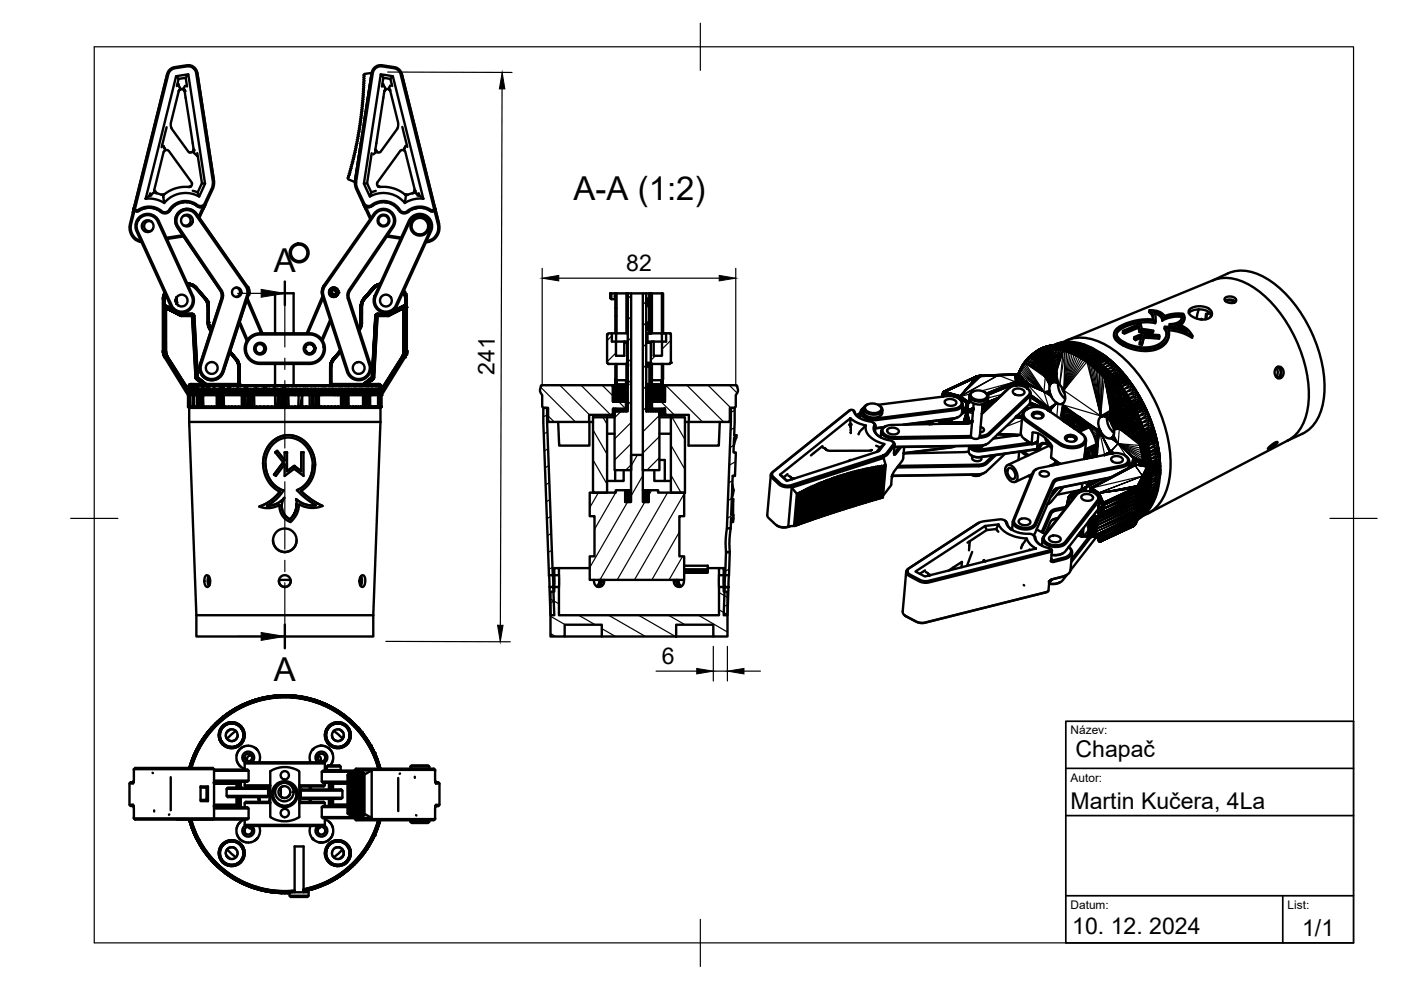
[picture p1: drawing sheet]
<svg xmlns="http://www.w3.org/2000/svg" width="297mm" height="210mm" viewBox="0 0 297 210" stroke-linecap="round" stroke-linejoin="round" font-family="sans-serif">
<defs><g id="words">
<g font-size="7">
<text x="121.6" y="42.5">A-A (1:2)</text>
<text x="58" y="57.7">A</text>
<text x="58" y="144.4">A</text>
</g>
<g font-size="4.9">
<text x="132.8" y="57.5">82</text>
<text x="104.9" y="79.4" transform="rotate(-90 104.9 79.4)">241</text>
<text x="140.3" y="140.8">6</text>
<text x="228" y="160.5">Chapač</text>
<text x="227" y="171.4">Martin Kučera, 4La</text>
<text x="227.4" y="197.9">10. 12. 2024</text>
<text x="276.1" y="198.6">1/1</text>
</g>
<g font-size="2.5">
<text x="227" y="155.7">Název:</text>
<text x="227" y="165.7">Autor:</text>
<text x="227" y="192.7">Datum:</text>
<text x="273" y="192.7">List:</text>
</g>
</g></defs>
<!-- layer: Visible -->
<g fill="none" stroke="#000" stroke-width=".51">
<path d="M35.5 15.7l-7.1 28.4M35.9 14.9l1-.6 2.7-.5a1.97 1.97 0 0 1 2.2 1.7l3.6 23.2-.2 1.2-1.5 3.3a1.42 1.42 0 0 1-2.4 .2l-1-.4-.8-.1-1.7 .3a5.1 5.1 0 0 0-2.1 1.8 1.5 1.5 0 0 1-2-.4l-.5-.2a4.2 4.2 0 0 0-4.1 .4l-.5-.2-.2-.6 7.1-28.5zM36.2 14.9l.9-.4 2.6-.4a1.71 1.71 0 0 1 1.9 1.4l3.5 23.2-.1 1.1-1.6 3.3a1.18 1.18 0 0 1-2 .1 4.3 4.3 0 0 0-5.8 1.6l-.9 .2a4.9 4.9 0 0 0-4-1.1l-1.7 .7-.4-.4 7.1-28.5zM37.3 16.2l2.6-.4 3.6 23.1-1.3 2.8a5.9 5.9 0 0 0-7.4 1.3l-1.9-.8-2-.1zM37.3 16.2l.6 .5M37.7 17.7l.1 .2zM37.9 16.7l-.4 1.6M37.9 16.7l1.5-.2 .2 1.8M37.9 18v.1M38 18.3v.1M38 19.1l-1.7 6.8a1.83 1.83 0 0 0 .3 1.6l3.4 4.7 .6 .1 .4-.4M38.1 18.5h.1"/>
<path d="M38.1 19h.1M38.1 18.6l.1 .1M38.2 19l.5-.1 .3 .2M38.2 18.8h.1M38.2 18.9l-.2 .2M38.8 18.9v.1M38.9 18.8v.1M39 19.1h.1M39.1 19.1l1.9 12.6M39.1 19.1h.1M39.2 18.2l-.2 .5M39.9 15.8l-.5 .7"/>
<path d="M41.8 15.5l2.3 14.6M78.8 15.5l-1.5 .2-.3 .2 .3 .3-.3 .2 .3 .3-.3 .2 .3 .2-.3 .3 .2 .2-.2 .3 .2 .2-.2 .3 .2 .2-.3 .3 .3 .2-.3 .3 .2 .2-.2 .2 .2 .3-.2 .2 .2 .3-.3 .2 .2 .3-.2 .2 .2 .3-.3 .2 .3 .3-.3 .2 .2 .3-.3 .2 .3 .2-.3 .3 .2 .3-.3 .2 .3 .2-.3 .2 .2 .3-.3 .2 .2 .3-.3 .2 .3 .3-.3 .2 .2 .3-.3 .2 .2 .3-.3 .2 .2 .3-.2 .2 .2 .2-.3 .3 .2 .2-.3 .2 .2 .3-.3 .2 .2 .3-.3 .2 .2 .3-.3 .2 .2 .3-.2 .2 .2 .3-.3 .2 .1 .3-.2 .1 .1 .3-.2 .2 .2 .3-.3 .2 .2 .3-.3 .2 .1 .3-.3 .2 .2 .3-.3 .1 .2 .3-.3 .2 .2 .3-.3 .2 .2 .3-.3 .2 .1 .3-.3 .1 .2 .4-.3 .1 .2 .3-.3 .2 .2 .3-.3 .2 .1 .3-.3 .1 .2 .3-.3 .2 .2 .3 1.3 .6M78.8 15.5l-3.6 23.1M78.8 15.5l-1.6 10M79.4 14.3l.2-.1a1.83 1.83 0 0 1 1.4-.4l3 .5 .6 .4 .5 .6 7.1 28.7a.68 .68 0 0 1-.4 .8 .68 .68 0 0 1-.8-.2l-1.5-.5a4.5 4.5 0 0 0-3.4 1.1 1.56 1.56 0 0 1-1.8-1l-.6-.5-.9-.5a4.2 4.2 0 0 0-4.3 .7h-.7l-.8-.6-1.5-3.4-.3-1.2 3.6-23.2 .3-.8zM79.6 14.5l.9-.4 3.1 .4 .9 .4 .3 .5 7.2 28.8-.1 .2-.2 .2a4.7 4.7 0 0 0-4.9-.2 1.31 1.31 0 0 1-1.3 .6 1.31 1.31 0 0 1-1-.9 4.3 4.3 0 0 0-6-.5h-.8l-.5-.5-1.5-3.3-.2-1.3 3.5-23zM80.7 15.8l2.6 .4 6.4 25.9-2 .1-1.9 .8a5.8 5.8 0 0 0-7.4-1.3l-1.2-2.8zM80.7 15.8l.6 .7M81.2 17.8l.1 .1zM81.3 18.1l.1 .1M81.5 18.3l.1 .2M81.6 18.6h.1"/>
<path d="M81.6 19.1h.1M81.7 18.7h.1M81.7 18.8l.1 .1M81.8 18.9h.1M81.8 18.9h.3l.5 .2M81.8 18.9l-.3 .5-1.9 12.3M82.4 18.8h.1M82.4 19h.1M82.6 19.1l.1 .2M82.6 19.1h.1M82.7 18.1l-.2 .5M82.7 19.3l1.7 6.6a2.03 2.03 0 0 1-.3 1.6l-3.3 4.6-.6 .3-.5-.3"/>
<path d="M82.7 19.3h.1M82.8 16.7l.3 1.5M82.8 16.7l-1.5-.2-.3 1.9M83.3 16.2l-.5 .5M85.2 15.7l7 28.4M34.7 31v.1M34.8 31.3l.2 .3M34.8 31.3l.1 .1M35 31.8h.1M35.1 31.8h.3l.4 .2 4.8 6.6 .1 .6-.3 .3M35.1 31.8l-.4 .5-2 8.2M35.3 27l-1 4.2"/>
<path d="M40.1 39.6h-1.2l-1.6 .3-1.4 .6-1.1 .7M40.3 39.6h-.2M40.4 39.5l-.1 .1M40.4 39.5v.1M40.9 32.2h.1M40.9 32.2l.1 .1M41 31.9h.1M41 32.3l.1 .1M41 31.7v.2M41 31.7h.1M41.2 32.4v.1M41.3 32.5l.1 .1"/>
<path d="M41.5 32.7l.1 .1M41.7 32.9l.1 .2zM41.8 32.5l1 6.4M42.8 38.9l-.9 1.9-1-.4M42.8 38.9h.7M43.8 29.9l.3 .2 1.3 8.2M76.5 30.1l-1.3 8.5M77.8 38.9l.9 1.9M77.8 38.9h-.6M78.8 32.5l-1 6.4M79.6 32.4l-.4 .3M79.6 31.7l.1 .4"/>
<path d="M79.6 31.7h.1M79.7 32.2h.1M80.2 39.6h.1M80.6 39.6h.1M80.6 39.6l-.6-.2v-.7l4.9-6.7 .5-.2 .5 .4 2 8.1M80.6 39.6h1.1l1.7 .3 1.4 .6 1.2 .8M85.3 26.9l1.1 4.3M85.6 31.8h.1M85.8 31.5l-.1 .1M85.9 31.2l-.1 .2M85.9 31.1l-.1 .2M86 30.9v.1"/>
<path d="M28.2 44.9v.2M28.2 44.8v.1M28.3 44.6l-.1 .2M28.3 44.3l-.8 3.6 .1 1.4a2.87 2.87 0 0 0 2.4 2M28.3 44.3v.3M28.4 44.2v-.1l-.1 .2M28.4 44.3v.8l-.6 2.4a2.85 2.85 0 0 0 2.1 3.5M28.4 44l-.1 .3M28.4 44v.2M28.5 44.6l.1 .1M28.7 44.7v.1M29 44.8h.1"/>
<path d="M29.3 44.8h-.1M29.4 46.2a2.59 2.59 0 0 1 4.3 .7l7.2 15.7a2.6 2.6 0 0 1-1.3 3.5 2.6 2.6 0 0 1-3.4-1.3l-7.2-15.8a2.6 2.6 0 0 1 .4-2.8zM29.6 44.6l-.2 .1M29.7 46.2a2.34 2.34 0 0 1 3.7 .8l7.3 15.8a2.35 2.35 0 0 1-1.2 3.1 2.35 2.35 0 0 1-3.1-1.2l-7.2-15.8a2.4 2.4 0 0 1 .5-2.7zM30.3 44.3l-.2 .1M30.8 44.1l-.2 .1M31.1 44.1h-.2M31.3 44.1h-.2M31.5 44l-.3 .1M31.9 41l-.1 .4M31.9 44.1h.2M32 41.3h-.1"/>
<path d="M32.1 41.5h-.4l-.8 .6M32.1 41.2h-.1M32.1 47a1.07 1.07 0 0 0-1.6 .9 1.07 1.07 0 0 0 1.6 1M32.2 44.1h.1M32.3 41.1h-.1M32.5 44.1l.1 .1M32.5 40.9l-.1 .1M32.6 40.9h-.1M32.7 40.8h.1M32.7 40.5h.1M32.7 44.2h.1M32.7 40.5l.1 .2"/>
<path d="M32.7 40.6h.1M32.8 40.7h.1M32.8 40.7l.3 .3 1.5 .3M33.2 44.4h.1M33.5 44.5h.1M33.9 44.8h.1M34.5 41.4l.1 .1M34.6 41.3h.1M34.6 41.5v.1M34.6 41.6v.2M34.6 41.9l.2 1.1M34.6 41.8h.1"/>
<path d="M34.8 41.2l-.2 .1M34.8 41.2h.1M36.2 44.4l-.2 .3M36.7 43.9l-.1 .1M37.1 43.6l-.1 .1M37.8 43.2l-.2 .1M37.9 45l.9-.6 .9-.1 1 .2 .7 .5 10.9 15.6 .3 .8v1.4l-5.2 16a2.6 2.6 0 0 1-3.3 1.7 2.6 2.6 0 0 1-1.7-3.3l4.5-13.9 .1-.9-.2-.7-9.3-13.7-.3-.8v-.8l.2-.6zM38.1 45.2a2.21 2.21 0 0 1 3.3 .2l10.6 15.2 .4 .8v1.1l-5.3 16.3a2.36 2.36 0 0 1-2.9 1.5 2.36 2.36 0 0 1-1.5-3l4.5-14.1 .1-.9-.3-.7-9.2-13.6a2.21 2.21 0 0 1 .3-2.8zM38.3 43h-.2M38.5 42.9l-.1 .1M38.8 49.9l-3.5 .5M38.8 45.8a1.07 1.07 0 0 1 1.6 1 1.07 1.07 0 0 1-1.6 .9"/>
<path d="M38.8 42.9h-.1M38.9 50.1l-3.5 .6M38.9 42.9h.1M39.5 42.9h.1M39.7 42.9h.1M40.3 43h.1M40.8 43.1v.1M41 43.2v.1M41.9 40.8l.3 .9M41.9 43.8h.1M42.1 43.9h.1M42.3 43.9h.1"/>
<path d="M42.6 43.9h-.1M42.9 43.9h-.1M43.1 43.8h-.1M43.2 44.2l-.1 .1M43.2 44.1h.1M43.4 43.7l-.6 .7-.7 1.6M43.4 43.8l-.1 .1M43.4 43.7v.1M43.4 43.5v.1M43.6 43.3l.1-.1-1.4 3M77 43.3l.1 .2M77 43.4l.1 .1"/>
<path d="M77.1 43.5l1.4 3M77.2 43.6v.1M77.2 43.6h.1M77.2 43.5l.1 .1M77.3 43.7l.5 .7 .9 1.8M77.3 43.9l.1 .2M77.4 44.2l.2 .2M77.6 43.8h.1M77.7 43.9h.1M78 43.9h.1M78.4 43.9h-.2M78.7 43.8h-.1"/>
<path d="M78.7 40.8l-.3 .9M79.1 43.5l-.2 .2M79.6 45l.7-.5 .7-.2h.8l.8 .3 .7 .6 .3 .6 .2 1-.1 .8-9.6 14.1-.2 .9 .1 .7 4.5 13.9a2.6 2.6 0 0 1-1.6 3.3 2.6 2.6 0 0 1-3.3-1.7l-5.3-16v-1.2l.4-1.1zM79.7 40.5l-1 .3M79.7 45.2a2.24 2.24 0 0 1 3-.2 2.24 2.24 0 0 1 .5 3l-9.2 13.4-.3 .9v.9l4.6 14.1a2.35 2.35 0 0 1-1.5 2.9 2.35 2.35 0 0 1-3-1.4l-5.2-16.1-.1-1.1 .4-1zM79.8 43.2h-.2M80.3 43h-.2M80.9 42.9h.2M81.4 42.9h.2M81.7 42.9h.2M82 42.9l.1 .1M82 50.2l2.9 .4"/>
<path d="M82.1 49.9l2.9 .5M82.3 43h.1M82.8 43.2h.1M83 43.3h.1M83.5 43.5v.1M83.9 43.9h.1M84.1 44v.1M84.4 44.4h.1M86 41.9l-.2 1.1M86 41.3h.1M86.1 41.4l-.1 .3M86.1 41.3h.1"/>
<path d="M86.3 41.3h.1M86.3 41.3h-.2M86.7 44.8l-.2 .2M87.1 46.2a2.6 2.6 0 0 1 3.4-.4 2.6 2.6 0 0 1 .9 3.2l-7.2 15.8a2.6 2.6 0 0 1-3.5 1.3 2.6 2.6 0 0 1-1.2-3.5l7.2-15.9zM87.4 44.4l-.2 .1M87.4 46.2a2.36 2.36 0 0 1 3-.2 2.36 2.36 0 0 1 .8 2.9l-7.3 15.8a2.35 2.35 0 0 1-3.1 1.2 2.35 2.35 0 0 1-1.1-3.1l7.3-16zM87.6 40.9l-1.3 .4M87.7 40.9h-.1M87.8 40.8l-.2 .1M87.8 40.8h.1M87.8 40.7h.1M87.8 40.7v.1"/>
<path d="M87.8 44.2l-.1 .1M87.9 40.7h.1M87.9 40.6l-.1 .1M87.9 40.8h.1M87.9 40.3v.3M87.9 40.3h.1M88.1 40.8l.3 .3-.1-.1M88.1 44.2h-.2M88.5 41.1v.1M88.6 44.1h-.4h.1M88.6 41.2h.1M88.6 41.3h.1"/>
<path d="M88.8 41l.1 .5M88.9 41.4v.1M88.9 41.5h-.4M88.9 41.5l.8 .6M89 44h.1M89.2 44.1h.1M89.5 44.1h.1M89.8 44.1h.1M90.3 44.3h.1M90.5 44.4h.1M91 44.6h.1M91.4 44.8h.1"/>
<path d="M91.8 44.8h-.1M92 44.7l-.1 .1M92.2 44.5l-.1 .1M92.2 44l.1 .3M92.2 44.3v.1M92.3 44.4l-.1 .8 .6 2.3a2.87 2.87 0 0 1-2.4 3.6M92.3 44.2v.1M92.3 44.3l.8 3.4a3.1 3.1 0 0 1-2.8 3.7M92.3 44.3v.1M92.3 44.4l.1 .4M92.4 44.6v.1M92.5 44.9l.6 2.6"/>
<path d="M257.1 59.5l3.2-1.5a8.5 8.5 0 0 1 8.1 1 28.3 28.3 0 0 1 12 18.4 17.4 17.4 0 0 1-1.1 11.5 7.1 7.1 0 0 1-3.2 3.1l-3.2 1.5M34.5 74.4l.4 1.3M34.5 74.4h.1M34.5 74.7h.4M34.5 63.1v.3M34.6 62.9l-.1 .2zM34.6 62.9l-.1 .3M34.6 63.1v.3M34.6 75h.4M34.6 63.3v1.3zM34.6 63.3l-.1 11.1M34.6 63.3v1.5"/>
<path d="M34.6 65h.1M34.6 64.9h.1M34.6 64.8v.1M34.6 64.8h.1M34.6 64.7v.1M34.6 63.2v.1M34.6 63.1v.1M34.6 62.8l.1-.2-.1 .3M34.6 62.8v.3M34.6 65.1v.1M34.6 74.4l.4 .1M34.7 65.1h.1"/>
<path d="M34.6 65.1h.1M34.6 65v.1M34.7 64.7h.1M34.6 64.7h.1M34.6 64.6h.1M34.6 63.3v1.3v-1.3M34.6 63.3v1.3M34.6 62.9v.1M34.6 65.2h.1M34.7 65.1h-.1M34.7 65l-.1 .1M34.7 64.9h.1"/>
<path d="M34.7 64.7v.1M34.7 63.3v1.3v-1.3M34.7 63.3v1.3M34.7 65.1l.1 .1M34.7 63.1l-.1 .1M34.7 62.9l-.1 .2M34.7 62.8l-.1 .1M34.7 65.2l.1 .1M34.7 65.2l-.1 9.2M34.7 65.1l-.1 .1M34.7 65h.1M34.7 64.8h.2z"/>
<path d="M34.7 63.2l-.1 .1M34.7 63.1l-.1 .2M34.7 62.7v.1M34.7 65v.1M34.7 65h.3zM34.7 65h-.1M34.7 65l.3-.1zM34.7 64.9h.2zM34.8 64.7h.1M34.7 64.6v.1M34.7 65.1h.3M34.7 63.2v.1"/>
<path d="M34.7 63.1v.1M34.7 62.9v.2M34.7 62.8v.1M34.7 62.6l-.1 .2M34.7 64.6v-1.3l.1 1.3M34.7 62.6v.1M34.8 65l-.1 .1M34.8 65h.2zM34.8 64.8h.1zM34.8 64.7h-.1M34.8 63.2l-.1 .1M34.8 62.6l-.1 .1"/>
<path d="M34.8 62.5l-.1 .1M34.8 75.5h.1M34.8 65h-.1M34.8 65l.3 .1zM34.8 65.2h-.1h.2M34.8 65.2l.2 .2-.2-.2 .1 .1M34.8 62.3l-.2 .6M34.8 62.3v.1M34.8 64.6v-1.3v1.3M34.8 65.2h.2M34.8 63.1v.1M34.8 62.8l-.1 .1"/>
<path d="M34.8 62.7l-.1 .1M34.8 62.4l-.1 .2M34.8 65l.4 .1M34.8 65.1l.2 .1M34.8 63l-.1 .2M34.8 62.7l-.1 .2M34.8 62.6l-.1 .2M34.8 62.4v.1M34.9 64.7h.1M34.9 64.6h.1M34.8 63.1l.1 1.5M34.8 62.8l-.1 .3"/>
<path d="M34.8 62.5v.1M34.8 62.4h.1M34.8 75.5h.4l.1 .2M34.8 63v.1M34.9 64.7l1.8 .9-1.8-.9M34.9 64.7h-.1M34.9 64.7l-.2 .1M34.9 62.7l-.1 .1M34.9 62.4l-.1 .1M34.9 62.3l-.1 .1M34.9 64.7l1.9 1M34.9 64.7l1.8 .9"/>
<path d="M34.9 64.7l2 1.1-2-1M34.9 64.8h.1M34.9 64.8l2.3 1.2zM34.9 64.8l2 1M34.9 62.6l-.1 .1M34.9 62.5l-.1 .1M34.9 62.1v.2M34.9 62.2h.1M34.9 62.1l-.1 .2M34.9 64.8l2.2 1.1M34.9 62.7l-.1 .3M34.9 62.1h.1"/>
<path d="M34.9 65.3h.1M34.9 62.4l-.1 .3M34.9 62.4l-.1 .2M34.9 64.9h.1M34.9 62.6v.7M34.9 62.1v.1M34.9 64.9l3.6 1.8M34.9 64.8l3.6 1.8zM34.9 65h.1M34.9 62.2v.2M34.9 62.2v.1M34.9 74.7l.1 .3"/>
<path d="M34.9 65l.2 .1M35 64.9l3.4 1.8zM35 74.6v.1zM35 74.5v.1M35 62.3l-.1 .1M35 74.7h.1M35 65h.1M35 65.3v.1M35 62.5l-.1 .1M35 65.3h.1M35 74.6l-.1 .1M35 65l3.4 1.7z"/>
<path d="M35 65l3.4 1.7M35 74.5h.1M35 75l.1 .1-.1-.1M35 74.7v.2M35 65.4v9zM35 65.4v9.1M35 65.3h.2M35 65l.3 .1M35 62.5h.1M35 62.3h.1M35 74.6v.1M35 74.9v.1"/>
<path d="M35 62.3l-.2 .9v1.4M35 65.4v9v-9M35 65.2h.1M35.1 65.2h.1M35 65.4h.1M35 75h.1M35 62.4v.1M35.1 74.7v.2M35.1 65.4l-.1 9.2M35.1 74.9v.1M35.1 75v.1M35.1 65.4v9z"/>
<path d="M35.1 65.2l-.1 .1M35.1 65.4h.1M35.1 65l.1 .1M35.1 62.4l-.1 .2M35.1 74.6v.1M35.1 74.5l-.1 .2M35.1 74.9v.2M35.1 75.2v.1zM35.1 75.1v.1M35.1 74.4v.1M35.1 75.2h-.5M35.1 74.5v.1"/>
<path d="M35.1 74.8v.2M35.1 75.2v.1M35.1 74.7v.1M35.1 75.3l.1 .2v-.1M35.1 65.1l-.1 .2M35.1 65.1h.1M35.1 65.4v9M35.2 65.1h.1M35.1 65.1v.1M35.1 74.5l.4 1.2M35.1 75.3l.1 .1M35.1 65.2l.1 .1"/>
<path d="M35.2 74.8v.3M35.2 74.7l-.1 .1M35.2 75.1v.2M35.2 75.3v.1M35.2 74.4v-9v9M35.2 65.4l-.1 9M35.2 65.2h.1M35.2 65.2v.1M35.2 65.3h.1M35.2 65.1l.1 .1M35.2 74.4v.2M35.2 75.5h.1"/>
<path d="M35.2 75.1l.1 .4M35.2 75.4v.1M35.2 65.3l-.2 .1M35.2 65.4h-.2M35.2 74.7v.2M35.2 74.4v.3M35.2 74.9v.2M35.2 75.1v.1M35.2 75.2v.2M35.2 75.4l.1 .2M35.2 74.4v-9l3.1 1.5-3.1-1.6 3.2 1.7h2.3l.8 13.2M35.2 65.1v.1"/>
<path d="M35.2 75.5l.1 .1M35.2 74.9l.2 .5M35.2 74.7l.2 .7M35.2 65.3l3.1 1.6zM35.2 65.3l3.1 1.6M35.3 65.1h.1M35.3 75.2v.1M35.3 65.2l3.1 1.6zM35.3 65.2l3.1 1.6M35.3 65.3l3 1.6M35.3 65.2h.1M35.3 65.2v.1"/>
<path d="M35.3 75.3v.2M35.3 75.5v.1M35.3 75.5l.1 .2M35.3 75.6l.1 .1M35.3 65.2l3.1 1.5zM35.3 75.3l.1 .4M35.3 75.7l2 3.1zM35.3 75.7l4.3 6.9M35.3 75.7h-.4l5 8.1M35.4 75.5v.1M35.4 75.7l4.3 6.9M35.4 75.6v.1"/>
<path d="M35.4 75.4l.1 .2M35.4 75.7l2 3.1M35.4 75.6l.1 .1M35.5 75.7l3.8 6.1M35.5 75.7l1.9 3.1M35.5 75.6l3.8 6.1M35.5 75.6l4.4 6.8v-.3M37.3 63.5v.1M37.3 63.9h.1M37.3 63.9v.1M37.3 63.6v.1M37.3 63.7v.2"/>
<path d="M37.3 63.4v.2M37.3 64h.1M37.3 63.7v.3zM37.3 63.9l.1 .3M37.3 63.6v.1zM37.3 63.7v.3M37.3 64l.1 .2M37.3 64l.1 .1M37.4 63.4l-.1 .2M37.4 63.4v-.1l-.1 .3M37.4 63.4l-.1 .3v-.1M37.4 63.3v-.2v.2"/>
<path d="M37.4 63.3l-.1 .1M37.4 64.2v.1M37.4 63.3v.1M37.4 63.2v.1M37.4 64.2v-.2v.3v-.1M37.4 64.2h.1M37.4 64.2l.1 .2M37.4 78.8l1.8 3M37.4 64.3v.1M37.4 64.3l.1 .1zM37.4 63.1v.2M37.4 64.3l.1 .1"/>
<path d="M37.5 63.1l-.1 .1M37.5 64.4v.1M37.5 66.1l1 .5M37.5 78.7l1.9 3M37.5 63l-.1 .1M37.5 63h.1M37.8 66.2l.7 .4M38 66.3l.5 .2M38.1 66.3l.4 .2M38.3 66.9h.1M38.3 66.9l-3-1.6 3 1.6M38.4 66.8l.1 .2"/>
<path d="M38.4 66.8v.1M38.4 66.8l-3.1-1.6 3.1 1.6M38.4 66.8h.1M38.4 66.7l2.3 .1M38.4 66.8l.1 .1M38.4 66.9h.1M38.4 66.7h.1M38.5 66.8h.1M38.5 66.6v.1M38.5 66.9v.1M38.5 66.7h.1M38.5 66.8l2.2 .1"/>
<path d="M38.5 66.5v.1M38.5 66.8h2.2zM38.5 66.6h.1M38.5 66.8h2.2M38.5 66.9l2.2 .1M39.7 60.1h.1M39.8 60.2h.1M39.8 60.2l.5 .2M39.8 60.1l.2 .2M39.8 60.2h.2M39.8 60.1l.2 .1M39.8 60.1h.2"/>
<path d="M39.8 60.1l.4 .1-.2-.1M39.8 60.1h.1M39.8 60.3h.2M39.9 60.4l.7 .2M40 60.3l.1 .1M40 60.2l.2 .1M40 60.2h.2M40 60.1l.2 .1M40 60.1l.4 .1M40.1 60.4h.2M40.2 60.3l.3 .1M40.2 60.3h.1"/>
<path d="M40.2 60.2l.1 .1M40.2 60.2l.5 .2M40.2 60.2h.2zM40.3 60.4h.2M40.3 60.3l.5 .3-.1-.1M40.3 60.3l.2 .1M40.4 60.2l.3 .2M40.4 60.2l.1 .1M40.4 60.2l.2 .1M40.5 60.4l.2 .1M40.5 60.3l.2 .1M40.6 60.3l.1 .1"/>
<path d="M40.6 60.3h.1M40.6 60.3l.2 .1zM40.6 60.6l.4 .1M40.7 60.4l.3 .3M40.7 66.8h.1M40.7 66.5l.4 .2 .1 .3 .8 13M40.7 66.7l-2.2 .1M40.7 66.7h-2.2M40.7 66.5l-2.2 .1M40.7 66.8l.3 .1 .7 13.1M40.7 60.4l.4 .4M40.7 60.4l.3 .2"/>
<path d="M40.7 66.8v.2M40.7 66.8v.1M40.7 66.9h.1M40.7 66.8h-2.2h2.2M40.7 66.5h-2.2M40.7 60.4h.2M40.7 60.3l.2 .1M40.7 60.3l.1 .1M40.7 66.9v.1M40.8 66.7h-.1M40.8 66.7h.2M40.8 66.9h-.1"/>
<path d="M40.8 66.9l-.1 .1M40.8 66.9h.1M40.8 66.8h.1M40.8 66.6l-2.3 .1M40.8 67l.7 13M40.8 67h-.1M40.8 66.7h.1M40.8 66.8v.1M40.8 66.9v.1M40.8 66.6l-.1 .1M40.8 66.6h.1M40.8 67h.1"/>
<path d="M40.9 66.8h.1M40.9 66.7h.1M40.9 66.8v.1M40.9 66.9h.1M40.9 66.9l-.1 .1M40.9 66.6h-.1M40.9 67h-.1M40.9 67l.6 13.1M40.9 67l.7 13M40.9 60.4l.1 .2M40.9 60.4l.3 .3M40.9 60.4l.2 .1"/>
<path d="M40.9 66.9v.1M40.9 66.8l.1 .1M40.9 66.7l.1 .1M40.9 66.6h.1M40.9 60.4l.2 .1zM40.9 66.6l-.2 .1M40.9 67h.1M41 67l.7 13zM41 66.9l.7 13.1M41 66.9h.1M41 66.9l-.1 .1M41 60.7l.2 .2"/>
<path d="M41 66.9v.1M41 66.8v.1M41 60.7l.1 .1M41 67l.8 13M41 66.8l.1 .1M41 66.8h.1M41 66.9l.2 .1 .7 13M41 66.7l.1 .1M41 60.6l.1 .1M41 66.9l.8 13.1M41 60.6l.2 .1M41.1 66.9l.1 .1"/>
<path d="M41.1 60.5l.1 .2M41.1 66.9h.1M41.1 60.5l.1 .1M41.1 60.8l2.7 3.1M41.1 60.7l.2 .2M41.2 60.7l2.3 2.7M41.2 60.7l.4 .4M41.2 60.6l.4 .5M41.2 60.6l.2 .1M41.2 60.6h.1M41.2 60.6l.2 .1-.1-.1M41.3 60.9l.1 .1"/>
<path d="M41.4 60.7l.2 .3M41.4 60.7l.3 .3M41.4 60.7l.1 .1zM41.5 60.8l.2 .2zM41.5 60.8h.1M41.6 61.1l2 2.2M41.6 61.1l2 2.3M41.6 61.1l2.1 2.4M41.6 61l2 2.3M41.7 61l1.9 2.3zM41.7 61l1.9 2.3M43.5 63.4l.2 .3"/>
<path d="M43.5 63.4l.1 .2M43.6 63.3l.3 .7M43.6 63.3l.2 .2M43.6 63.5v-.2l.3 .7M43.6 63.3l.2 .2zM43.6 63.5l.1 .2M43.7 63.7l.3 1 .1 4.3 .3 .9M43.7 63.5l.2 .3M43.8 63.5v.1M43.8 63.5l.1 .1M43.8 63.4l.1 .3zM43.8 63.4l.1 .2"/>
<path d="M43.8 63.4v.1M43.8 63.6l.1 .2M43.9 63.6v.2M43.9 63.6l.1 .2zM43.9 63.8v.4M43.9 64v.2M43.9 63.8l.1 .6M44 63.8h.1M43.9 63.8l.1 .2M43.9 64.2l.1 .2M44 63.8v.2M44 63.8l.1 .2-.1-.2"/>
<path d="M44 63.8l.1 .2zM44 64v.2M44 64.4v.2M44 64.2v.2M44 64.6v.1M44 64.7l.1 4.1M44 64l.1 .1zM44 64.2l.1 .2M44.1 64v.1zM44.1 64.4v.2M44.1 64.6l-.1 .1M44.1 68.6v.2"/>
<path d="M44.1 64.1l.1 4.6M44.1 69v-.2l.1 .3 .5 .8M44.1 64.1v.2M44.1 68.8l.1 .3M44.1 64.1l.1 .2M44.1 64.1l.1 .4M44.1 64.1l.1 .3zM44.1 64.3v.2M44.1 64.5v.2M44.1 64.7v3.7M44.1 64.1l.1 .1M44.2 68.7l.1 .4"/>
<path d="M44.2 64.3v.2M44.2 68.4l.1 .5M44.2 68.4v-3.5l.1 3.8M44.2 64.5v.2M44.2 64.7v3.7v-3.5M44.2 64.4l.1 .3-.1-.2M44.2 64.7v-.2v.2M44.2 64.7v.2v-.2M44.2 68.7l.1 .2M44.2 68.4l.1 .2zM44.2 68.4v.2M44.3 68.9l.1 .4"/>
<path d="M44.3 68.7v.2M44.3 68.6h.1M44.3 68.6v-.2v.3M44.3 64.9v3.5zM44.3 64.7h.1M44.3 64.9v-.2v.2M44.3 68.6v.1M44.3 69.1l.1 .4M44.3 68.9l.2 .5M44.3 68.7v.2zM44.3 69.5l-.1-.2 .5 .8v-.2M44.3 68.9v.2"/>
<path d="M44.3 68.9l.1 .4zM44.3 68.9l.1 .2M44.3 69.3l.1 .1M44.4 69.3v.1M44.4 69.1v.2v-.2M44.4 69.3l.1 .1M44.4 69.1h.1M44.4 69.7l.1 .1M44.4 69.5l.3 .4M44.4 69.4l.1 .2M44.4 69.9l.3 .3M44.5 69.4l.1 .2"/>
<path d="M44.5 69.6l.2 .3M44.5 69.6l.1 .1v-.1M44.6 69.6h.1M44.6 69.6l.1 .1-.1-.1M44.6 69.6l.1 .1M44.6 69.6l-.1-.2 .1 .2M44.6 70l-.1-.2 .2 .3M44.7 69.7v.2M44.7 69.7l.1 .2M44.7 70.2h.1M44.7 69.9h.1M44.7 69.9l.1 .1"/>
<path d="M44.8 69.9h.1M48.7 74.8l1.3 1.5M48.7 74.7l1.4 1.7M48.7 74.7l1.3 1.6M48.7 74.6l1.4 1.6M48.7 74.6l1.5 1.7M48.8 74.5l1.3 1.6zM50 76.3l.4 .6 .1 .9v3.6h-6.8M50 76.3l.1 .1M50 61a1.01 1.01 0 0 1 .9 1 1.01 1.01 0 0 1-.8 1M50.1 76.4l.1 .1M50.2 76.1l.1 .2z"/>
<path d="M50.2 76.1l.1 .2M50.2 76.3l-.1-.1v.2M50.2 76.3l.1 .4M50.2 76.3l.1 .2M50.2 76.5l.1 .2M50.2 76.3l.3 .7M50.3 76.3l.1 .1zM50.3 76.3l.2 .2-.1-.1M50.3 76.3l.1 .1M50.3 76.5l.1 .4M50.3 76.3h.1M50.3 76.5l.1 .5"/>
<path d="M50.3 76.7l.2 .5M50.4 76.4l.1 .4M50.4 76.4l.1 .2M50.5 76.6v.2M50.5 76.6l.1 .2M50.5 77v.2M50.5 76.8v.6M50.5 77.2v.2M50.5 77.4l.1 4v-3.8M50.5 76.8l.1 .2M50.6 76.8l.1 .2zM50.6 76.8l.1 .2"/>
<path d="M50.6 77l-.1 .6M50.6 77v.6M50.6 77l.1 .2M50.7 77v.3zM50.7 77.2v.6M50.7 77v.2M50.7 77h.1M50.7 77.8v3.6zM50.7 77.8v3.6v-3.6M50.7 77.8v3.6M50.7 77.2v.4M50.7 77.6v.2"/>
<path d="M50.7 77.2l.1 .3-.1-.1M50.7 77.5v-.1v.4M50.7 77.5v.3M50.7 77.3v.1M50.7 68.6l1.6 3.7M50.7 77.4l.1 .4M50.8 77.8l-.1 3.6 .1-3.6v3.6v-3.6v3.7l.2 .2M50.8 77.8v3.6zM50.8 77.8l-.1 3.6M50.8 77.8v-.3v.3M50.8 68.2l1.7 3.8M52.3 60.6l-10.9-15.6-.7-.5-1-.2-.9 .1-.9 .6-.5 .8-.2 .6v.8l.3 .8 9.3 13.7 .2 .7-.1 .9-4.5 13.9a2.6 2.6 0 0 0 1.7 3.3 2.6 2.6 0 0 0 3.3-1.7l5.3-16.4"/>
<path d="M52.3 60.6l.2 .4M52.3 63.6l3.1 7.1M52.5 63.2l3.1 7.5M52.5 61.1l.1 .1M52.6 61.2v.2M52.7 61.5v.1M52.7 61.9v.1M52.7 61.7v.1M53 71.5l.7-.5 1.2-.3h10.7a3.2 3.2 0 0 1 3.3 3.2 3.2 3.2 0 0 1-3.3 3.3h-10.5a3.3 3.3 0 0 1-3-2.1 3.3 3.3 0 0 1 .9-3.6zM53 71.8l.8-.6 1.2-.3h10.6a3 3 0 0 1 3 3 3 3 0 0 1-3 3h-10.5a3 3 0 0 1-2.7-1.8 3 3 0 0 1 .6-3.3zM54.1 73.9v.2M54.4 73.3a.97 .97 0 0 0 .1 1.4"/>
<path d="M54.4 73.2l-.1 .2M55 72.9a1 1 0 0 1 1 1 1 1 0 0 1-.9 1M58.3 70.7v-8.5h4v8.5M58.3 77.2v4.5M62.3 77.2v4.5M64.6 73.9l.1 .2M64.6 73.8h.1M64.7 73.7h-.1M64.7 74.2h.1M64.7 74.3l.1 .1M64.7 73.5h.1M64.8 73.4h-.1"/>
<path d="M64.8 73.3v.1M64.9 74.6h.1M64.9 74.6l.1 .1M65 73.2l-.2 .1M65 74.7h.1M65 73.1h.1M65.1 74.8l.2 .1M65.1 73.1h.1M65.2 73h.1M65.3 73h.1M65.4 74.9h.1M65.4 73h.1"/>
<path d="M65.5 74.9h.1M65.6 72.9h.1M65.7 72.9h-.2M65.8 72.9h.1M65.8 74.9h-.2M65.9 73h.1M65.9 74.9h.1M66 73h.1M66 74.8v.1M66.1 74.8h.1M66.1 73h.1M66.2 73.1h.1"/>
<path d="M66.2 74.8h-.1M66.3 73.1h.1M66.3 74.7h-.1M66.3 73.1l.1 .2M66.4 73.3l.1 .1M66.5 74.5l-.2 .2M66.5 73.4h.1M66.5 73.5h.1M66.6 74.3l-.1 .1M66.6 73.6h.1M66.6 74.2h.1M66.6 73.7v.1"/>
<path d="M66.6 73.8v.1M66.6 73.8h.1M66.6 74v.1M68.4 62.8l-3.4 7.9M68.5 63.2l-3.2 7.5M69.8 61.9h.1M69.8 62h.1M69.8 62.1v.1M69.8 61.8h.1M69.8 62.3h.1M69.8 61.6v.1M69.8 62.4h.1"/>
<path d="M69.9 61.5h-.1M69.9 62.5h.1M69.9 61.4h.1M70 77.5v.3zM70 67.8l-1.8 4.2M70 77.5h.1M70 61.3h.1M70 77.8v3.6M70 77.5v.3M70 77.4v.1M70.1 77.8l-.1 3.6M70.1 77.4l-.1 .1"/>
<path d="M70.1 77.3l-.1 .1 .1-.1M70.1 77.8v3.6M70.1 77.2l-.1 .2 .1-.2M70.1 62.7h.1M70.1 77.6v.2M70.1 68.2l-1.7 4M70.1 61.2h.1M70.1 77.4l-.1 .4M70.1 77.2v.2M70.1 77v.2zM70.1 77.4v.2M70.2 77.2l-.1 .2"/>
<path d="M70.2 76.8l-.1 .2 .1-.2M70.2 77.6v3.8l-.2 .1M70.2 77l-.1 .2M70.2 76.8l-.1 .2zM70.2 77.6l.1 4.1M70.2 76.8h.1M70.2 77.4l-.1 .4M70.2 77.4v.2M70.2 61.1h.1M70.3 77l-.1 .2M70.3 77.2l-.2 .4M70.3 76.6h.1"/>
<path d="M70.3 76.6l-.1 .2M70.3 62.2l.1 .1M70.3 62.9h.1M70.3 77l-.2 .4M70.3 77l-.1 .4M70.4 76.6l-.1 .2M70.4 77l-.1 .6M70.4 76.9l-.2 .3M70.4 76.4l.1-.1-.2 .3M70.4 76.9l-.1 .1M70.4 76.4l-.1 .1M70.4 76.4l-.1 .2"/>
<path d="M70.4 76.4l.2-.3-.2 .4M70.4 76.7l-.2 .3M70.4 76.5l-.2 .3M70.4 61h.1M70.4 62.9h.1M70.4 76.5l-.1 .1M70.5 76.7l-.2 .3M70.5 76.5l-.1 .1M70.5 76.3h.1M70.5 76.5l-.4 .7M70.5 76.3l-.1 .1M70.5 76.5l-.1 .2"/>
<path d="M70.5 76.5l-.1 .4M70.5 62.9h.1M70.6 61.5l-.2 .1M70.6 61h-.1M70.6 61.5h.1M70.6 76.4l-.1 .1M70.6 76.1l-.1 .2 .1-.2M70.6 76.1l-.1 .2zM70.7 63h.1M70.7 76.2l-.2 .1zM70.7 76.2l-.3 .3M70.7 76.2l1.5-1.7-1.7 2"/>
<path d="M70.7 61h.1M70.7 76.2l-.1 .2M70.8 76.3l-.1 .1 .1-.1M70.8 63h.1M70.8 61h.1M70.9 62.9h.1M71 61h.1M71.1 62.9h.1M71.1 61h.1M71.1 62.3l-.2 .1M71.1 61.6l.1 .2M71.2 62.9h.1"/>
<path d="M71.2 61.1h.1M71.3 61.1h.1M71.3 62.8h.1M71.4 61.2h.1M71.4 62.7h.1M71.5 61.3h.1M71.5 62.6h.1M71.6 61.4h.1M71.6 62.5h.1M71.6 62.4h.1M71.6 61.5h.1M71.7 61.6v.1"/>
<path d="M71.7 62.3h.1M71.7 61.8h.1M71.7 62.2h.1M71.8 61.9h.1M72.1 74.4l-1.5 1.7M72.1 74.4l-1.5 1.7 1.5-1.7M72.1 74.4l-1.4 1.8M72.2 74.6l-1.4 1.7 1.4-1.7M72.2 74.6l-1.4 1.7-.4 .7M76.1 69.7h.1M76.1 69.7v.1M76.1 69.7l.1 .1"/>
<path d="M76.2 69.8l-.1 .1M76.2 69.6l-.1 .1M76.2 69.6v.2M76.2 69.8v.1l.1-.1M76.3 69.6l-.1 .2M76.3 69.4l-.2 .3 .1-.1M76.3 69.4h.1M76.3 69.4v-.1v.1M76.3 69.4v.2zM76.3 69.3l-.1 .3 .1-.2M76.3 69.7l-.1 .1 .2-.1M76.4 69.5l-.1 .1"/>
<path d="M76.4 69.1l-.1 .3 .1-.3-.1 .2M76.4 69.3l-.1 .3M76.4 69.1l-.1 .2M76.4 69.1v.2M76.4 69.3v.2M76.5 68.9h.1M76.5 68.9l-.1 .2M76.5 68.7v.2zM76.5 68.7l-.1 .4 .1-.2M76.5 68.9v.2zM76.5 68.7v.2v-.2M76.5 68.4v.2z"/>
<path d="M76.5 68.6v-.2v.3M76.5 68.6v.1M76.5 69.1l-.2 .6M76.5 64.7v.2M76.5 68.4v.2M76.5 68.7l-.1 .6M76.5 64.9v3.5M76.5 64.5l.1-.1-.1 .3M76.5 64.7v.2v-.2M76.5 69.3v.2M76.5 64.5v.2M76.6 68.4v.2"/>
<path d="M76.6 68.6v.1M76.6 69.1l-.1 .2 .1-.2M76.6 64.9v3.5M76.6 64.5l-.1 .2M76.6 64.7l-.1 .2M76.6 68.7l-.2 .8M76.6 68.9l-.1 .2M76.6 64.5v.2M76.6 64.3l-.1 .2M76.6 64.9v-.2v.2M76.6 64.9v3.8M76.6 68.9v.2"/>
<path d="M76.6 64.5v.4M76.6 68.7v.2M76.6 68.6v.3M76.6 64.9l.1 3.5v-3.5M76.6 64.3v.2M76.6 64.1v.2M76.7 68.4l-.1 .2M76.7 68.6l-.1 .2 .1-.2M76.7 64.1l-.1 .2M76.7 64.3l-.1 .2M76.7 64.1l-.1 .4v-.2M76.7 68.8l-.1 .2"/>
<path d="M76.7 64.9v3.5M76.7 64.4l-.1 .5M76.7 63.9v.1M76.7 64.7l.1 3.9-.3 .9-.3 .6M76.7 64.2l-.1 .1M76.7 64l-.1 .1M76.7 64.7v.2M76.8 64.6l-.1 .3M76.8 64l-.1 .1M76.8 64.6l-.1 .1M76.8 64.7l-.1 3.9M76.8 64.2l-.1 .1"/>
<path d="M76.8 64.2l-.2 .5zM76.8 63.8l-.1 .2M76.8 64.4v.2M76.8 64.4v.3M76.8 63.7h.1M76.9 63.8l-.1 .2M76.9 63.6l-.1 .2zM76.9 63.6l.1-.1-.2 .3M76.9 63.6l-.1 .1M76.9 63.6l-.1 .2M76.9 63.9l-.2 .3M76.9 63.6l-.2 .4"/>
<path d="M77 63.6l-.1 .2M77 63.9l-.3 .5M77 63.9l-.2 .3M77 63.7l-.1 .1M77 63.4l-.1 .2M77 63.7l-.3 .4M77 63.5l-.1 .1M77.1 63.7l-.2 .2M77.1 63.7l-.1 .2M77.1 63.7l-.3 .7M77.1 63.5l-.1 .2zM77.1 63.3l2-2.3-2 2.3"/>
<path d="M77.1 63.3l-.1 .2zM77.1 63.3l-.1 .2M77.1 63.3l-.1 .1zM77.1 63.3l-.1 .1M77.2 63.3l-.2 .2zM77.2 63.3l-.2 .2M77.2 63.3l-.3 .3M77.2 63.3l-.1 .2zM77.2 63.4l-.1 .1zM77.3 63.4l-.3 .2M77.3 63.4l-.2 .3M79.1 61l-2 2.3"/>
<path d="M79.1 61l-1.9 2.3 1.9-2.3M79.1 61l-1.9 2.3M79.2 61.1l-2 2.2 2-2.2M79.2 61.1l-2 2.2M79.2 61.1l-2 2.3M79.2 61.1l-1.9 2.3M79.3 60.9l-.2 .1M79.3 60.9l-2.1 2.4M79.3 60.8l.1-.1-.3 .3M79.4 61l-.2 .1M79.4 60.7l.1-.1zM79.4 60.8l-.3 .2"/>
<path d="M79.5 60.9l-.3 .2M79.5 60.9l-.1 .1M79.5 60.6l-.1 .1M79.6 60.7h-.2M79.6 67l-.7 13 .7-13M79.6 66.9v.1M79.6 66.8l.1 .1M79.7 67l-.8 13M79.7 60.8l-.5 .3M79.7 66.9v.1M79.7 60.8l-.2 .1M79.7 66.8v.1"/>
<path d="M79.7 67l-.7 13zM79.7 67l-.7 13M79.7 66.7v.2M79.7 60.6h-.2M79.7 60.5l-.2 .1M79.7 60.5l.5-.2zM79.7 66.8l.1 .1M79.8 67l-.8 13 .8-13M79.8 67l-.8 13M79.8 66.7l-.1 .1M79.8 66.9v.1M79.8 66.8v.1"/>
<path d="M79.8 66.8h.1M79.8 66.6v.1M79.8 67l-.7 13M79.8 66.9h.1M79.8 67l-.7 13zM79.8 60.7l-.5 .2M79.8 66.7v.1M79.8 60.7l-2.6 2.9M79.8 67l-.7 13.1M79.8 66.7v.2M79.8 66.6v.2M79.8 67h.1"/>
<path d="M79.9 66.8l-.1 .1M79.9 66.8h-.1M79.9 67l-.7 13M79.9 66.9h-.1M79.9 67h.1M79.9 60.4l-.4 .2M79.9 66.8h.1M79.9 60.4l-.2 .1M79.9 66.7v.1M79.9 66.6l-.1 .1M79.9 66.9h.1M79.9 66.9v.1"/>
<path d="M79.9 67l-.6 13-.2 .2M79.9 66.6v.1M79.9 66.8v.1M79.9 60.6l-.5 .2M79.9 60.5l-.3 .2M79.9 66.9l.1 .1M80 66.8h-.1M80 66.7l-.1 .1M80 67l-.7 13M80 66.8h.1M80 66.9h-.1M80 67h.1"/>
<path d="M80 66.8v.1M80 66.9h.1M80 66.6l-.1 .1M80 66.6h-.1M80 66.9v.1M80 66.7v.1M80 66.7h.1M80.1 66.5l-.5 .4-.8 13.1-1.8 1.4h-6.7v-3.6M80.1 66.7h-.1M80.1 66.5l-.1 .1M80.1 66.8h2.1h-2.2l-.2 .2M80.1 66.7l2.1 .1"/>
<path d="M80.1 66.7h2.1M80.1 66.5h2.2M80.1 67h-.3M80.1 67h.1M80.1 60.4h-.2M80.1 66.8h2.1zM80.1 67l-.8 13-.2 .4M80.1 66.5v.4M80.1 60.4l-.4 .2M80.1 60.5l-.8 .4M80.1 60.5l-.2 .1M80.2 60.3l-.3 .1"/>
<path d="M80.2 60.3l-.1 .1M80.3 60.4l-.4 .1M80.3 60.4l-.2 .1M80.4 60.2h.2l-.4 .1M80.4 60.2l-.2 .1M80.4 60.2h.2h-.1M80.4 60.3l-.3 .1M80.4 60.3h-.2M80.5 60.4h-.4M80.5 60.4l-.8 .4M80.5 60.4h-.2M80.5 60.3h-.1"/>
<path d="M80.6 60.2l-.4 .1M82.2 66.7h-2.3M82.2 66.7l.1 .1M82.2 66.8h-2.1M82.2 66.8l-2.1 .1M82.2 66.5l3.7-1.9zM82.2 66.7h.1M82.2 66.8h.1M82.3 66.6h-2.3M82.3 66.6h.1M82.3 66.5l3.6-1.8zM82.3 66.8h.1"/>
<path d="M82.3 66.6v.1M82.3 66.6l3.6-1.8zM82.3 66.7h.1M82.3 66.6l3.5-1.8zM82.3 66.6l3.5-1.7zM82.3 66.6l3.5-1.7-3.5 1.8M82.4 66.8h.1M82.3 66.7l3.5-1.7zM82.3 66.7l3.5-1.8zM82.3 66.7l3.5-1.7-3.5 1.7M82.4 66.7h-.1M82.4 66.7l-.2 .1"/>
<path d="M82.4 66.7l3.4-1.7zM82.4 66.7l3.3-1.7zM82.4 66.7l3-1.6zM82.4 66.9l-2.3 .1M82.4 66.8h-.1M85.3 75.6l-3.9 6.1M85.3 75.7l-4.3 6.8M85.3 75.5l-4.4 7M85.3 75.7l-1.9 3.1M85.3 75.6l.1-.1v.1M85.4 75.7h.1M85.4 75.7l-3.8 6.1"/>
<path d="M85.4 75.5h.1M85.4 75.6v.1M85.4 75.7v-.1v.1M85.4 75.5v-.1v.1M85.4 75.7l-2 3.1M85.4 75.3l-.1 .1M85.4 75.7l-3.8 6.1zM85.4 75.4h.1M85.4 75.5v.1M85.4 75.4l.1-.1v.1M85.4 75.6l.1-.1v.1M85.5 65.1h.1"/>
<path d="M85.4 75.7h.5M85.5 65.2l-3.2 1.6M85.5 65.2l-3.1 1.6M85.5 75l-.2 .7M85.5 75.6h.1M85.5 62h.1M85.5 75.6l-.1 .1zM85.5 65.1v.1M85.5 65.2h.1M85.5 75.4v.1M85.5 65.1h-.1M85.5 61.9v.1"/>
<path d="M85.5 62l.4 1M85.5 75l.1 .2M85.5 75.5l.1-.2v.2M85.5 75.6l-.1 .1M85.5 65.3l-3.1 1.5M85.5 65.2v.1M85.5 61.9l.4 .8 .1 .6M85.5 62l.4 .9M85.5 65.3l-3.1 1.6h-2.3M85.5 65.3l-3.1 1.6 3.1-1.6M85.6 65.1h.1M85.6 65.3h.1"/>
<path d="M85.5 65.2l.1 .1M85.5 65.3h.1M85.5 61.9l.1 .1M85.5 61.8l.1 .3M85.5 65.1h.2M85.6 75.2v.1zM85.6 75.5l-.1 .1zM85.6 75.5v-.2v.2M85.6 61.8h.1M85.6 75.5l-.1 .1M85.6 65.4l-3.2 1.6h-2.3M85.6 65.4l-.1 9.6"/>
<path d="M85.6 75.1h.1M85.6 65.2h.1M85.6 61.8l.1 .4M85.6 61.8v.1M85.6 74.8l-.1 .2M85.6 75.2h.1M85.6 65.1l.1 .1M85.6 74.9l.1-.1v.1M85.6 65.4v9v-9M85.6 65.2v.2M85.6 65.4h.1M85.6 61.8l.1 .1"/>
<path d="M85.6 61.7l.5 .9 .2 .8M85.6 61.7v.1M85.6 74.4v.3M85.6 74.7v.1M85.6 74.9v.1zM85.6 74.7h.1M85.6 75.2l.1-.1-.1 .2M85.6 75.4v.1zM85.6 74.8h.1M85.6 75h.1M85.6 75.5h.4M85.6 74.5l-.3 1.1"/>
<path d="M85.6 74.4l.1 .2M85.6 74.8l.1-.1v.1M85.6 75.1v.1zM85.6 65.4v9l.1-9M85.7 65.4h.1M85.6 61.9l.1 .1M85.6 65.3v.1M85.7 75.1h.1M85.7 75v-.1v.1M85.7 65.1h.1M85.7 65.2v.1M85.7 65.3h.1"/>
<path d="M85.7 65.3l-.1 .1M85.7 65.2h.1M85.7 65.1v.1M85.7 61.8v.1M85.7 74.4v.2v-.2M85.7 65.4v9zM85.7 62v.2M85.7 61.9v.1M85.7 61.9l.1 .1M85.7 75.2l-.1 .3M85.7 74.8v.1zM85.7 74.8v-.1v.1"/>
<path d="M85.7 75.1v.1M85.7 65.3v.1M85.7 62v.1M85.7 74.7h.1M85.7 74.9h.1M85.7 61.9h.1M85.7 74.7l.1-.1-.1 .1M85.7 74.9v.2zM85.7 74.9l.1-.1-.1 .1M85.7 65.4v9M85.8 65.2h.1M85.7 62.2v.1"/>
<path d="M85.7 62l.1 .1M85.7 75.2h.4l-.1 .3M85.7 75.1l.5-.1-.1 .2M85.7 74.4l.1 .2zM85.8 65.3h.1M85.7 62.1l.1 .2M85.7 62.4l.1 .1M85.8 65l-3.4 1.7M85.8 65l-3.5 1.7M85.8 74.4v.2M85.8 74.7v.1zM85.8 74.7v-.1v.1"/>
<path d="M85.8 65h.1M85.8 65.4h.1M85.8 65.3h-.1M85.8 62.3l.1 .1M85.8 62.1v.1M85.8 62h.1M85.8 74.7v.1M85.8 65h-.1M85.8 74.4v-9v9M85.8 65.4v9M85.9 65.3h.1M85.8 65.3v.1"/>
<path d="M85.8 62v.1M85.8 65l-.3 .1M85.8 74.6v.1M85.9 65h.1M85.8 62.2v.2M85.8 62.1l.1 .1M85.8 74.4l.1 .3M85.8 64.9h.1M85.8 65l-.2 .1M85.8 62l.1 .1M85.8 64.8l-3.5 1.8M85.8 64.8h.1"/>
<path d="M85.9 64.9h.1M85.8 64.9v.1M85.8 65.1h-.1M85.8 62.2l.1 .2M85.8 64.9l-3.5 1.7M85.9 64.8l-3.6 1.8M85.9 74.7l-.2 .2M85.9 64.8h.1M85.9 64.9h-.1M85.9 62.4v.1M85.9 62.2v.1M85.9 75.7l-5 8.1"/>
<path d="M85.9 74.7h.3v.3M85.9 74.4h.1M85.9 64.7l-3.6 1.8M85.9 64.7h.1M85.9 65h-.1M85.9 62.9v.1M85.9 64.7l-3.7 1.8M85.9 62.5v.2M85.9 62.3v.1M85.9 62.2h.1M85.9 63.2v.1M85.9 63v.2"/>
<path d="M86 64.8h.1M86 64.9h.1M85.9 65l-.1 .1M85.9 62.5v.1M85.9 64.6l.1 .1M85.9 64.7h.2zM86 65h.1M85.9 62.6v.2M85.9 62.4l.1 .2M85.9 62.3l.1 .1M85.9 63.2l.1 .1M85.9 62.3h.1"/>
<path d="M86 64.7h-.1M86 64.7h.1M86 64.6h.1M86 65l-.2 .2M86 63.3l-.1 1.3M86 62.8v.1M86 62.6v.2M86 62.4v.1M86 65v.1M86 63.3v1.3M86 62.9v.1M86 62.5v.1"/>
<path d="M86 64.6v.1M86 65.3h-.2M86 63v.2M86 62.5h.1M86 74.4h.3l-.1 .3M86 65.3v9.1M86.1 64.7h.1M86.1 64.8h.1M86 65l-.2 .3M86 75.5l-.1 .2M86.1 64.9h.1M86.1 65h.1"/>
<path d="M86 65l.1 .1M86 65.1l-.1 .2M86 63.1v1.5M86 62.9v.2M86 62.6l.1 .2M86 62.5l.1 .3M86 62.5l.1 .1M86.1 64.7h-.1M86.1 65v.1M86.1 65.1h.1M86.1 65.2l-.1 .1M86.1 65.1l-.3 .2"/>
<path d="M86.1 64.6v-1.3v1.3M86.1 63.3l-.1 1.3M86.1 63l-.1 .1M86.1 62.8v.1M86.1 62.6v.2M86.1 65.1l-.1 .1M86.1 63.1v.2M86.1 62.9v.1M86.1 63v.1M86.1 62.8h.1M86.1 64.9v.1M86.1 65.2h.1"/>
<path d="M86.1 63.3v1.3v-1.3M86.1 63.3v1.3M86.1 64.6h.1M86.1 64.7v.1M86.1 63.3v1.3zM86.1 63h.1M86.1 62.6l.1 .8M86.1 64.6v.1M86.1 63.2v.1zM86.1 63.3l.1 .1M86.1 64.9v.3M86.2 62.9l-.1 .2"/>
<path d="M86.3 63.4v11zM129.4 62.2h1.1M129.7 70.7h.9M130.4 62.2v1.2h-.8l-.2-.2v-1h.2v1.2M130.4 62.9h.1M130.5 77.2v3.2M130.6 72.4h-.9v-1.7h-.7l-.3 .2v6l.3 .3h3.7M130.6 72.4v3h1.8v-3M130.6 72.4h1.8M130.7 62.2h-.2v8.5M130.7 62.2h2.1M130.7 77.2v3.4"/>
<path d="M130.7 62.2v8.5M132.4 72.4h.3l.3 .3v4.2M132.7 77.2h.4M132.7 72.4h.4M132.8 62.2h.3v8.5h-2.5v1.7M132.8 77.2v3.4M132.8 62.2v8.5M133 77.2v4.2M133 76.9l-.3 .3M133 76.9h.1M133 72.7h.1M133 77.2h.1"/>
<path d="M133 77.2v.2zM133 77.4v.2v-.2M133 77.6v.2v-.2M133 77.2v.2M133 77.4v.2M133.1 62.2h.1M133.1 77.6v3.8M133.1 77.4l-.1 4M133.1 77.2l-.1 .4M133.1 64.9h.1M133.1 77.4h.1M133.1 69.9h.1"/>
<path d="M133.1 69.8h.1M133.1 69.4h.1M133.1 69.3h.1M133.1 69.1h.1M133.1 68.9h.1M133.1 68.7h.1M133.1 68.6h.1M133.1 68.4h.1M133.1 63.6h.1M133.1 63.8h.1M133.1 64.1h.1M133.1 64.3h.1"/>
<path d="M133.1 64.5h.1M133.1 64.7h.1M133.1 62.2h.7v37.5h-3.5v-12.5h2.8zM133.1 79.1v2.3v-1.4M133.1 77.2h-.1M133.1 63.3h.1M133.1 77.5v.1M133.1 70v.1M133.1 69.6h.1M133.1 63.5h.1M133.1 64h.1M133.8 62.2h2.5"/>
<path d="M136.3 62.2h.7v25h2.8v12.5h-3.5zM137 62.2h1M137 70h.8v.7v-.7v.7M137 69.1h.8v-.2v.2M137 69.6h.8v-.2v.2M137 69.8l.7-.1 .1 .2M137 64.7h.7v.2M137 77.2h1.2M137 72.4h1.2M137 76.9h1M137 72.7h1M137 64.9h.7"/>
<path d="M137 63.3h.7v.1h-.7M137 63.9h.7l-.7 .1M137 68.6h.7v.1M137 69.4h.7v.3M137 69.9h.7v.8M137 77.5h.7h-.7M137 77.4h.7M137 69.7h.7M137 69.1h.7M137 68.9h.7M137 68.7h.7M137 63.6h.7"/>
<path d="M137 63.8h.7M137 64.5h.7M137 64.2h.7M137 64.4h.7M137 69.6h.7M137 69.3h.7M137 68.6h.7M137 77.3h.7M137.1 72.4v-1.5l.2-.1v1.6M137.2 77l.2 .2h.8M137.3 70.8l3-.1v1.7h-1.7M137.7 62.2l.1 1.1"/>
<path d="M137.7 77.4h.1M137.7 77.2l.1 .2M137.7 77.4l.1 .1M137.7 68.4l.1 .2zM137.7 68.7v.2M137.7 69.3l.1 .1-.1-.1v.1h-.7M137.7 69.7l.1 .2M137.7 64.9v3.5zM137.7 64.5v-.1l.1 .1M137.8 64.3h.1M137.7 63.8h.1M137.7 63.6v-.1l.1 .1"/>
<path d="M137.8 63.4h.1M137.7 63.8l.1 .2M137.7 63.6l-.7 .1M137.7 64.2v.1h-.7M137.7 64.5v.2h-.7M137.7 68.9v.4M137.8 63.3v-1.1v1.1M137.8 77.5l-.1 .3h-.7M137.8 77.4v.1M137.8 68.7v-.1l.1 .7M137.8 69.3v-.2l.1 .7M137.8 69.7l-.1-.1 .1 .3"/>
<path d="M137.8 69.9v.1zM137.8 64.9v3.5v-3.5l-.1 3.5h-.7M137.8 64.5v.2M137.8 64.1v.2M137.8 64.1l-.1 .1M137.8 64l-.1 .1h-.7M137.8 63.8v.2M137.8 63.6v.2M137.8 64.7v.2v-.2M137.8 63.3v.1v-.1M137.8 69.9v.1M137.8 62.2v1.1z"/>
<path d="M137.8 77.2v.3M137.8 70v.7zM137.8 64.9v3.7M137.8 64.3v.2M137.8 64v.1M137.8 63.5v.1M137.8 63.3v.2v-.2M137.8 63.3v-1.1l.1 1.1M137.8 70l.1 .7M137.8 64.9l.1 3.8M137.8 64.9v-.2l.1 .2M137.9 62.2v1.1z"/>
<path d="M137.9 77.8l-.1 3.6h-.8M137.9 77.4l-.2 .4v3.6l.2-3.9M137.9 70v.7M137.9 68.4v.2M137.9 68.6v.1M137.9 68.9v.2M137.9 68.7v.4M137.9 69.1v.2M137.9 69.4v.2M137.9 69.6v.2M137.9 69.8l-.1 .1M137.9 63.3v.2v-.2"/>
<path d="M137.9 69.3v.1M137.9 69.9l-.1 .1M137.9 63.3l-.1 .2M137.9 63.3v-1.1v1.1M137.9 77.8v3.6M137.9 77.6v.2M137.9 77.4v.1M137.9 77.2v.2M137.9 69.6v.3M137.9 69.8v.1M137.9 64.9v3.5M137.9 63.3l-.1 .3"/>
<path d="M137.9 70.1v-.2v.2M137.9 64.5v.2M137.9 64.3v.6M137.9 64.2l-.1 .3M137.9 64l-.1 .3M137.9 63.8l-.1 .3M137.9 63.6l-.1 .4M137.9 64.9v-.2v.2M137.9 62.2v1.1M137.9 64.7v.2M137.9 62.2v1.1v-1.1M137.9 77.8v3.6z"/>
<path d="M137.9 77.4v.2M137.9 69.5v1.2M137.9 63.3l-.1 .5M137.9 63.5v.1M137.9 68.7v.2M137.9 69.3v.2M137.9 77.2h.1M137.9 62.2v1.2zM137.9 70.1v.6M137.9 68.6l.1-.2v.4v-.2M137.9 68.6l.1 .2M137.9 69.1l.1 .2"/>
<path d="M137.9 69.5v.4M137.9 69.9v.2M137.9 69.9l.1 .2M137.9 64.7v.2v-.2M137.9 64.4v.1M137.9 64.2v.2M137.9 64v.2M137.9 63.8v.2M137.9 63.7v.1M137.9 63.5v.2M137.9 63.4v.1v-.1M137.9 63.4v.1"/>
<path d="M138 62.2v1.2zM138 62.2l-.1 1.2 .1-1.2M138 77.8v3.6v-3.6M138 77.6v.2zM138 77.6l-.1 .2M138 77.4v.2zM138 77.4l-.1 .2M138 77.4v-.2v.2M138 77.2l-.1 .2M138 77.2h.1M138 70.1v.6v-.6M138 69v.1"/>
<path d="M138 69.1v.2zM138 69.5v.2M138 69.7v.1zM138 68.8v.2v-.2M138 69.5v-.2v.2M138 69.8v.2M138 70v.2M138 64.7v.2v-.2M138 64.7v.2M138 64.2l-.1 .2M138 64l-.1 .2M138 63.9l-.1 .1"/>
<path d="M138 63.5l-.1 .2M138 63.4l-.1 .1M138 63.4v.2M138 64.9l-.1 3.5M138 63.6v1.3M138 64.6v.1M138 64.4v.2M138 64.2l-.1 .5 .1-.1M138 64v.2M138 63.9v.1M138 63.7v.2M138 63.4l-.1 .4"/>
<path d="M138 76.9l.2 .3M138 72.7v4.2M138 77.2v4.2M138.2 77.2v4.4h2M138.2 72.4h.4M138.2 72.4l-.2 .3M138.2 62.2v8.5M140.3 77.2l.1 4.4-.1-1M140.3 70.7h1.7l.2 .2v6l-.2 .3h-3.8M140.3 70.7h.9v1.7h-.8v3h-1.8v-3M140.3 62.2h.3v8.5M140.3 62.2v8.5"/>
<path d="M140.3 62.2h-2.3v8.5v-.5M140.6 77.2v3.2l-.3 .2h-2.1l-.2-.2M206.8 79.9l-6.7 3.2M206.8 79.9h.1M206.9 79.9l-6.7 3.2M206.9 79.9h-.1M206.9 80l-6.7 3.1M207 79.9h.1M207 79.9l.1-.1zM207.1 79.9h-.3M207.1 79.9h-.2M207.1 79.9l-.2 .1"/>
<path d="M207.1 79.8h.2l-.4 .1M207.1 79.9h-.1M207.1 79.8h.1zM207.2 79.8h.1zM207.3 79.8l-.2 .1M207.4 79.7h.1M207.4 79.7h.1zM207.4 79.8h.1M207.4 79.8h-.1M207.5 79.7h.1zM207.5 79.7h.3M207.7 79.7h.1"/>
<path d="M207.6 79.7h.1M207.7 79.7h.2zM207.9 79.7h.1zM207.9 79.7h.1M207.9 79.7l-.8 .2M207.9 79.7h-.1M207.9 79.7h-.2M208 79.7h.1M215.1 79.4l-3.5 .1M215.1 79.4l.8-.1-.8 .1M215.1 79.4l-7.1 .3M215.6 79.7v.3"/>
<path d="M215.6 80h.1M215.6 79.7h.1M215.6 79.7l.1 .3 1.6 1.1M215.6 79.9h.1M215.6 79.8h.1M215.6 79.8v.1M215.6 79.9l.1 .1M215.7 79.9h.1M215.7 79.7h.1M215.7 80h.1M215.7 79.8h.1M215.7 79.9l.1-.1z"/>
<path d="M215.7 79.8v.1M215.7 79.8l.1 .1M215.7 79.7v.1M215.8 80l1.5 1.1M215.8 79.8h.1M215.8 79.7h.1M215.8 79.9l-.1 .1M215.8 79.9h-.1M215.8 79.7h-.1M215.8 79.9l1.6 1.2M215.8 79.8v.1M215.8 79.6l-.1 .1"/>
<path d="M215.8 79.7v-.1v.1M215.8 79.6v.1M215.8 79.9h.1M215.8 79.7v.1M215.8 79.5l-.2 .2M215.8 79.9l1.6 1.1M215.8 79.5l-.2 .2 .2-.1M215.8 79.5v.2M215.9 79.8l1.6 1.2M215.9 79.8l1.5 1.2M215.9 79.5h.1M215.9 79.6l-.1 .1"/>
<path d="M215.9 79.5l-.1 .1M215.9 79.7l1.6 1.2M215.9 79.6v.1M215.9 79.7l1.9 1.5M215.9 79.4h-.8M215.9 79.7h.1M215.9 79.3l-.8 .1M216 79.2l-.2 .5M216.2 78.7l.1-.3-.3 .8M216.2 78.7l-.4 .9M216.2 78.9l-.3 .7M216.2 78.8l-.2 .4"/>
<path d="M216.5 78.1l-.3 .6M216.5 78l-.2 .4M216.7 77.7l-.2 .4M216.9 77.4l-.2 .4M216.9 77.5l-.4 .6M216.9 77.4l-.9 1.8M216.9 77.4l-.2 .3M216.9 77.4l-.4 .7M216.9 77.5l-.6 1M216.9 77.6l-.4 .6M217.1 77.1l-.2 .3M217.1 77.2l-.2 .3"/>
<path d="M217.1 77.2l-.4 .6-.8 1.9M217.1 77l-.2 .4M217.3 76.8l-.4 .6M217.3 76.8l-.2 .3M217.3 76.8l-.2 .2M217.3 76.7l-.2 .3M217.3 76.9l-.2 .3M217.5 76.6l-.2 .2M217.5 76.5l-.2 .3M217.5 76.6l-.2 .3M217.5 76.6l-.6 .9M217.6 76.4l-.3 .4"/>
<path d="M217.8 76.2l-.3 .3M217.8 76.2l-.2 .2M218 76.1l-.5 .5M218 75.9l.3-.2-.3 .3M218 76l-.2 .2M218 75.9l-.2 .3zM218.2 75.7l-.2 .3M218.2 75.8l-.7 .8M218.3 75.7l-.7 .7M218.5 75.6l-.3 .2M218.5 75.5l-.3 .2M218.5 75.5l-.2 .2"/>
<path d="M218.6 75.4l.2-.2zM218.8 75.3l-.6 .5M218.8 75.3l-.3 .2M218.9 75.1l.2-.1zM218.9 75.1l-.1 .1M219 75.1l-.8 .6M219 75.2l-.8 .6M219.1 75.1l-.3 .1M219.1 75.2l-.6 .4-1.2 1.3M219.1 75l.3-.2zM219.1 75l-.3 .2 .1-.1M219.1 75.3l-1.3 1.1-.9 1.2"/>
<path d="M219.3 74.9l-.3 .2M219.3 75.1l-.2 .1M219.3 75l-.8 .7M219.4 74.8l-.9 .7M219.4 74.9l-.6 .4M219.4 74.8l-.3 .2M219.5 74.7l1.2-.8zM219.5 74.6l-.1 .2 .1-.1M219.6 74.8l-.6 .4M219.6 74.9l-.3 .2M219.6 74.7l-.2 .1M219.7 74.6l.3-.1-.4 .2"/>
<path d="M219.9 74.6l-.6 .4M219.9 74.6l-.3 .2M219.9 74.5l.4-.1zM219.9 74.5l-.5 .4M220.2 74.4l-.3 .2M220.2 74.5l-.3 .2M220.2 74.5l-.3 .1M220.2 74.4l-.9 .5M220.3 74.4l-.7 .3M220.3 77.2l.1 .3 .3 .1-.3-.1M220.4 77.5v.3l.4-.1v.1h-.4l.1 .3 .3-.3M220.5 78.1l.1 .3 .3-.3"/>
<path d="M220.5 74.4l-.6 .2M220.6 74.2l.3-.1-.3 .1M220.6 74.3l-.4 .1M220.6 74.2l-.4 .2M220.6 74.2l-.3 .2M220.6 74l2.1-.7 1.3-.1 1.5 .1 1.9 .5 2 .8M220.6 76.7h-.3v.3h.4M220.6 76.7l1.7-.7-1.7 .8 .1 .2M220.7 76.5h-.4v.2h.3M220.7 77h-.4v.2h.4M220.7 77.2v.1l-.4-.1M220.7 76.5l1.6-.7v-.2a4.1 4.1 0 0 1 1.7 3.7"/>
<path d="M220.7 76.3l-.3-.1-.1 .3h.4M220.7 76.3l1.6-.7-1.6 .7v.2M220.8 76.1l-.4-.1v.2l.3 .1M220.8 76.1l1.3-.6-1.3 .6M220.8 76.1l-.1 .2M220.8 73.9l-.8 .4M220.8 77.8l.1 .2-.4 .1M220.9 75.9h-.4l-.1 .1 .4 .1M220.9 78v.1h-.4M220.9 74.2l-.3 .1M220.9 74.2l-.7 .3M220.9 75.9l1-.4-1.1 .6"/>
<path d="M220.9 78.1v.1l-.3 .2 .1 .2 .3-.2M220.9 78.2l.1 .2M221 78.4l-.3 .2 .2 .3 .2-.3M221 73.8l-.2 .1M221 74.1l.2-.1zM221 74.1h-.1M221 75.7l-.3-.1-.1 .1 .3 .1-.3-.1-.1 .2h.4M221 78.5l.1 .1M221.1 73.8l.4-.2zM221.1 78.6l-.2 .3 .1 .2 .3-.2M221.2 74.1l-.3 .1M221.2 75.6l-.2 .1"/>
<path d="M221.2 78.7l.1 .2M221.2 74.2l-1 .3M221.2 75.6l-.3-.1-.2 .1 .3 .1M221.2 74.1h-.3M221.2 74l.4-.1zM221.2 74l-.3 .1h.1M221.3 78.9l-.3 .2 .2 .3 .2-.3M221.3 78.9l1.6-.8 .2 .2-1.7 .8zM221.3 75.5h-.4l.3 .1M221.4 75.5l-.2 .1M221.4 79.1l-.2 .3 .2 .2 .2-.3M221.5 79.1l1.6-.8 .2 .2-1.7 .8z"/>
<path d="M221.5 75.5h-.2M221.5 75.5l-.5-.1 .3 .1M221.5 74.1h-.3M221.5 74l-.3 .1M221.5 75.5l-.5 .2 .6-.3-.7 .5M221.5 74l.4-.1zM221.5 74l-.9 .2M221.6 79.3l-.2 .3 .2 .2 .2-.3M221.6 73.7h-.2M221.6 75.4l-.1 .1M221.6 79.3l1.7-.8 .1 .2-1.6 .8zM221.7 75.4l-.3-.1 .4 .2"/>
<path d="M221.7 75.4l-.5-.1 .3 .2M221.7 75.4l.1 .1M221.7 75.5l-.8 .3 .8-.3M221.8 79.5l-.2 .3 .2 .2 .2-.3M221.8 79.5l1.6-.8 .2 .2-1.6 .8zM221.8 73.5l-.3 .1M221.8 75.5l-.2-.2 .4 .2M221.8 75.5h.2M221.9 73.9l-.4 .1M221.9 73.8v.1M221.9 73.8l-.7 .2M222 79.7l-.2 .3 .2 .1 .1-.3"/>
<path d="M222 73.8h.2l-.3 .1M222 75.5l-.3-.2 .4 .2M222 75.5l.1 .1M222.1 75.5l.3 .2zM222.1 79.8l.2 .1-.2 .3-.1-.1M222.2 73.9l-2 .6M222.2 73.8h.4l-.7 .1M222.2 73.5h.2zM222.3 76.3v-.3l-1.6 1 1.6-.7-1.6 .7v.2M222.3 76v-.2l-1.6 .8-.1 .1M222.3 79.9l.2 .1-.1 .3-.3-.1zM222.3 73.4l-.4 .1h.3"/>
<path d="M222.4 76.5l-.1-.2-1.6 .9 1.7-.7-1.7 .8v.2l-.4-.3M222.4 76.8v-.3l-1.7 1 1.7-.7-1.7 .8 .1 .1-.4-.2M222.5 77.1l-.1-.3-1.6 .9 1.7-.6-1.7 .7M222.5 74h1.4M222.5 74a6.4 6.4 0 0 0-3.4 1.3M222.5 73.9h-.3M222.6 77.3l-.1-.2-1.6 .9 1.7-.7-1.7 .8M222.6 73.3l-1.8 .6M222.7 73.4l-.3 .1 .2-.1M222.7 73.4l-1.1 .3 .3-.2M222.7 77.6l-.1-.3-1.7 .9 1.8-.6-1.7 .8M222.7 73.4h-.1"/>
<path d="M222.8 77.8l-.1-.2-1.7 .9 1.8-.7-1.7 .8M222.9 73.9h.7M222.9 73.9l-1.1 .2M222.9 73.9h-.4M222.9 73.7l1.8 .2M222.9 73.7l-1.4 .3M222.9 73.7l-1 .2M222.9 73.3h-.3M222.9 78.1l-.1-.3-1.6 .9 1.7-.6-1.6 .8M223.2 76.5v.2M223.2 76.7v.2M223.2 73.3l-.7 .1 .1-.1"/>
<path d="M223.2 76.9l.1 .4M223.2 76.5v.1M223.2 73.9h-.7M223.3 73.8h.3M223.3 73.7h.1M223.3 76.7h-.1M223.3 73.2a9.7 9.7 0 0 1 9.5 1.3l1 .7M223.3 77.3l.1 .2M223.4 73.3h.7M223.4 73.3l-.8 .1M223.4 76.8l-.2 .1M223.4 73.7h.3z"/>
<path d="M223.4 73.7l-.1 .1h.3M223.4 77.5l.1 .2M223.5 77l-.2 .1M223.5 80l-.3 .1h.2M223.5 77.7l.1 .1M223.5 80l-.1 .3M223.6 79.9l-.4 .2 .3-.1M223.6 73.9l1.5 .1M223.6 73.9h-1.4M223.6 73.9l.7 .1M223.6 73.9h.3M223.6 74h-1.1"/>
<path d="M223.6 77.2l-.3 .1M223.6 73.2l-.8 .1h.1M223.6 79.9l-.5 .2h.1M223.6 73.8h.4zM223.6 79.9l-.6 .2M223.6 77.8l.2 .1M223.7 79.8l-.1 .4zM223.7 79.8l-.1 .4M223.7 73.7l.7 .1M223.7 77.4l-.3 .1M223.7 77.5l-.2 .2M223.8 79.7l-.9 .4"/>
<path d="M223.8 79.7l-.1 .4zM223.8 77.9l.1 .1M223.8 77.7l-.2 .1M223.8 79.6v.3zM223.8 79.1l-.2-.2-1.6 .8 .1 .1M223.8 79.1l.1 .2M223.8 79.1l-1.7 .7M223.8 77.9h.1M223.9 79.5l-.1 .1M223.9 73.2l1.9 .2 3.2 1 3.1 2 2.3 2M223.9 73.2l-.5 .1M223.9 73.3l.1 .1"/>
<path d="M223.9 79.5v.2zM223.9 79.3v.2zM223.9 79.3v.2M223.9 74h.4M223.9 74l.4 .1M224 79.2l-1.7 .7 1.7-.7M224 79.3l-.4 .9M224 79.1v.2M224 73.8h.4zM224 73.2l1.5 .1 2 .5M224 73.2l1.6 .1M224 73.2h-.4"/>
<path d="M224.1 73.3l.3 .1M224.1 73.3l-1.2 .1M224.2 72.9l-.7 .3M224.3 74l1.1 .2M224.3 74l.7 .2M224.3 73.9l.4 .1M224.4 73.8l.7 .1M224.4 73.4h.1M224.4 73.4h.3M224.4 72.8l-.9 .4M224.5 73.8h.3h-.4M224.5 73.3h.3"/>
<path d="M224.6 72.7l-1 .5M224.7 74h.4M224.7 74.1l1.9 .5M224.7 74l.4 .1M224.7 73.4h.2zM224.7 73.9h.4zM224.8 73.3l.9 .1 1.5 .4 .7 .4 1.4 .4 .2 .3 1.4 .6 .2 .4 1.3 .8 .6 .7 1 .6 3.6 4.1M224.8 73.3l.4 .1M224.9 73.2h-.5h.8M224.9 72.7l-1.2 .5-.8 .1M224.9 73.4h.3zM225 74.2l1.6 .4"/>
<path d="M225 74.2a7.9 7.9 0 0 0-4.8 .4M225 74.2l.8 .2M225.1 74.1l.7 .1M225.1 74.1h.3M225.1 74l1.1 .4M225.1 74h.4M225.1 73.4l.8 .2M225.1 72.6l-1.2 .6M225.1 73.9l.4 .1M225.2 73.4l.7 .1M225.2 73.4l.4 .1M225.3 72.6a9.1 9.1 0 0 1 9.4 .7 29.3 29.3 0 0 1 12 16.2 23.2 23.2 0 0 1 .4 14.9 8.1 8.1 0 0 1-4.7 4.9"/>
<path d="M225.4 72.6l-1.3 .6M225.5 74l.7 .3M225.8 74.3l1.6 .5M225.9 74.1l.4 .2M225.9 74.1h.1M225.9 73.5l.1 .1M226 73.6l1.2 .2 .6 .4M226 74.1h-.1l.8 .3-.4-.1M226 74.1l.3 .1zM226.2 74.4l1.2 .4M226.2 74.4l.4 .1M226.2 74.3l1.2 .4"/>
<path d="M226.3 72.1l30.9-12.7a9.7 9.7 0 0 1 9.2 2 29.3 29.3 0 0 1 11.1 23.7 9.7 9.7 0 0 1-4.5 8.3l-29.6 15.5M226.3 74.2l.8 .3M226.4 73.4l.3 .1M226.5 73.8h.1M226.6 74.6l1.1 .5M226.6 74.6l.8 .3M226.7 74.4l.4 .1zM226.7 73.5l-.7-.1 1.4 .3M226.7 73.5l.5 .2zM226.7 73.5l.3 .1M226.8 73.5l.2 .1M227 74.6l.4 .2"/>
<path d="M227.1 74.5l.4 .2-.4-.2M227.1 74.5l.4 .2M227.1 74.5h.1M227.1 73.9l-.5-.1 1 .3M227.2 73.7l.8 .2M227.4 74.8l2.3 1.4M227.4 74.9l.3 .1M227.4 74.8l.4 .1M227.4 74.8l.4 .2M227.4 74.8l.8 .2M227.4 74.7l.4 .2-.4-.2M227.5 74.7l.3 .2"/>
<path d="M227.5 73.8l1.6 .6M227.5 73.8l.8 .3M227.7 75.1l.8 .4M227.7 75l.4 .2M227.8 75l.7 .3M227.8 75l.4 .2M227.8 74.9l.8 .4M227.8 74.2l.5 .1M227.8 74.2l.8 .4M227.9 74.8l.3 .2M228 73.9l.3 .2M228 73.9l.5 .2"/>
<path d="M228.1 75.3l.4 .2M228.1 75.2l1.2 .7M228.2 75l1.2 .7M228.2 75l.8 .5M228.2 75h.1M228.2 75l.6 .3M228.3 74.3l.9 .3 .2 .3 1.4 .7 .2 .3 .9 .5 1 1 1.4 1 .6 .8 .5 .3 .9 1.3 .9 .9 .5 .9 1.1 1.4 .4 1.1 1.1 1.4M228.3 74.3l.3 .2M228.3 74.1l.4 .1M228.3 74.1h.2M228.5 74.1l.2 .1M228.5 75.5l1.2 .7"/>
<path d="M228.5 75.4l.4 .2M228.6 75.3l.3 .3M228.6 74.5l.8 .4-.4-.1M228.6 74.5l.1 .1zM228.6 74.5l.4 .3M228.7 72.7l-1.8 .9M228.7 74.6l.3 .2M228.7 74.2l.8 .4M228.8 75.3l.2 .2zM228.8 75.3h-.2l.4 .2M228.8 74.2l.5 .2M228.9 75.6l.4 .2"/>
<path d="M228.9 72.8l-1.7 .8M229 75.5l.4 .2zM229 75.5l.4 .2M229.2 72.9l-1.8 .8 .3 .1-.7-.2M229.3 74.9l.8 .5M229.3 75.9l1.2 .7M229.3 75.8l.4 .3M229.3 75.8l1.2 .8M229.3 74.4l.5 .3M229.4 75.7l.4 .3M229.4 75.7l.4 .2M229.4 74.6l1.6 .9"/>
<path d="M229.4 74.6l.8 .4M229.5 74.6l.8 .3M229.5 73l-1.8 .8h.2M229.7 76.2l.4 .2M229.7 76.1l.4 .2M229.7 76l.4 .3M229.8 73l-1.9 .8 .3 .2M229.8 76l1.8 1.5M229.8 75.9l.4 .3-.4-.3M229.8 75.9l.6 .4M229.8 75.1l.4 .3M230 73.1l-1.8 .9 .6 .2"/>
<path d="M230.1 76.4l1.5 1.2M230.1 76.4l1.5 1.1M230.1 75.4l.8 .6-.5 .3M230.2 76.2l.3 .3M230.2 75.4l1.2 .8M230.2 75.4l.4 .2-.5-.2M230.2 75l.5 .3zM230.2 75l-.4-.2 .7 .3M230.2 75.4h-.1M230.2 75l.3 .1M230.3 74.9l1 .6M230.4 75.6l.1 .1"/>
<path d="M230.4 76.3l.2 .1zM230.4 76.3l-.2-.1 .4 .3M230.4 76.7l1.9 1.6 1.9 1.8M230.5 76.6l.4 .3M230.5 76.6l.8 .5M230.5 76.6l.4 .2M230.5 76.5l.4 .2M230.9 76.7l.6 .4M231 75.5l1.6 1.2M231 75.5l.8 .6M231.1 73.6l-1.8 .8M231.2 77.2l.8 .6"/>
<path d="M231.4 73.7l-2.1 .7M231.5 76.3l.3 .2zM231.5 77.1l.3 .3zM231.5 77.1h-.1l.3 .3M231.6 77.6l2.6 2.5M231.6 77.5l1.9 1.7M231.6 77.5l.5 .3M231.6 77.5l.4 .3M231.7 73.9l-1.9 .8 .5 .2M231.7 77.4l-.8-.6 1.2 .9M231.7 77.4l.4 .3zM231.8 76.5l.8 .6"/>
<path d="M231.8 76.5l-.4-.3 .1 .1-.2-.1-.7 .2 .3 .3M231.8 76.5l.4 .3-.5-.3M231.8 76.1l.4 .3zM231.8 76.1l-.4-.3 .6 .4M231.8 76.1l.2 .1M232 76.2l1 .8M232 77.9l1.5 1.4M232 76.8l.5 .3M232.1 77.8l1.1 1M232.1 76.1l-.3-.2 1.8-.9 .3 .2-1.8 .9 .2 .1M232.1 77.7l.7 .7M232.1 77.7l.4 .3"/>
<path d="M232.4 78.1l.4 .4M232.5 77.1l.8 .7-.4-.3 .2 .2h.3l.4 .3 1 1.2 .9 .8 .5 .9 1 .8 .4 1 1.1 1.3 .5 1.1 .7 .9 2.4 5.3M232.5 77.1l-.7 .3 .4 .3M232.5 78l.4 .4-.3-.3M232.5 78l.6 .5M232.6 76.7l.2 .3 1.3 1M232.6 76.7l.7 .6M232.8 78.4l.4 .4M232.9 78.4l.7 .7M233 77l.3 .3M233 77l.8 .7M233.1 74.7l-1.8 .8 .2 .2-1-.6"/>
<path d="M233.1 78.5l.2 .3zM233.1 78.5l-.2-.1 .4 .4M233.1 77.7l.1 .1M233.2 78.8l.4 .4M233.2 78.8l.3 .4M233.2 78.8l.4 .3M233.3 77.3l.5 .4M233.3 74.8l-1.8 .9 .3 .2-.7-.4M233.5 79.2l.7 .8M233.6 79.2l.3 .4M233.6 79.1l.3 .5M233.6 79.1l1.8 2.1"/>
<path d="M233.6 79.1l1.1 1.2-.7-.8 .1 .1M233.6 78.2l.4 .3M233.6 78.2l-.5 .3M233.7 78.1l.7 .8M233.7 78.1l-.5-.3 .4 .4M233.7 78.1l.4 .4M233.8 77.7l.1 .1M233.8 75.1a31.6 31.6 0 0 1 12.1 26.2M233.8 75.2h.1M233.8 79.6l2.1 2.6M233.9 77.8l-.2-.2 .4 .4M233.9 79.6l.4 .4"/>
<path d="M233.9 77.8l.2 .2M234 78.5l.1 .2zM234 78.5l-.7 .2 .8 .9M234.1 79.6l.3 .3zM234.1 78l.8 .7M234.2 75.4l.7 .6M234.2 75.4l-.3-.2 .4 .3M234.2 75.4l-1.9 .8 .3 .3M234.3 80l.7 .8M234.3 77.9l1.8 1.9M234.3 77.8v.1M234.4 78.9l.7 .8"/>
<path d="M234.4 78.4l1.5 1.5M234.4 78.4l.8 .7M234.4 78.9l-.3-.2 .3 .2M234.4 78.9h.1M234.7 75.9l.7 .5M234.7 75.9l-.3-.3 .5 .4M234.7 75.9l-1.9 .7 .4 .3M234.8 79.2l1.1 1.3M234.9 76l-.7-.6 .2 .2-1.8 .9 .2 .1M234.9 78.7l.3 .4M234.9 78.7l.5 .5M235.1 79.7l.1 .1z"/>
<path d="M235.1 79.7l-.7 .2 .3 .4M235.2 79.6l.7 .9M235.2 79.1l.4 .4zM235.2 79.8l.7 .7M235.2 79.1l.2 .1M235.4 76.4l-.4-.3 .9 .8M235.4 76.4l-.7-.5 .3 .2-1.8 .8 1.1 .9M235.5 76.5l-.3-.2 .7 .6M235.9 79.9l.6 .9 .8 .8M235.9 79.9l.7 .9M235.9 76.9l-.4-.4 1 .9M236.1 77l-.3-.2 .7 .6"/>
<path d="M236.2 70.6a2.14 2.14 0 0 0 1.5 2.4 8.8 8.8 0 0 0 8.7 .5 3.3 3.3 0 0 0 1.5-2.6M236.5 77.4l-.4-.4 .9 .9M236.6 77.5l-.3-.2 .7 .6M237 77.9l-.4-.4 .9 .9M237.1 78.1l-.3-.3 .7 .6M237.5 78.4l-.4-.3 .9 .9M237.6 78.6l-.3-.3 .7 .7M237.8 78.9l.7 .7M237.8 78.9l-.2-.3 .4 .4M237.8 78.9l-1.7 .9 .2 .2-.3-.1-.6-.7M238.1 70.6l.3 .1M238.1 70.2l.4 .1"/>
<path d="M238.4 79.5l.6 .7M238.4 79.5l-.3-.3 .4 .4M238.4 79.5l-1.9 .8 .3 .3M238.5 79.6l-.7-.7 .3 .3-1.8 .8 .2 .3h-.2l-.3-.4M238.5 70.3l2.9-1.2-.1 .4-2.9 1.2zM240.5 71.9l.3 .2M240.5 71.5l.3 .2M241.4 69.5l.2 .9M241.4 69l.2 .9M241.6 70.4v-.5l1.8 .3-2.9 1.3-.1 .4M241.6 70.3l1.1 .2M241.7 72.6l-.1 .4"/>
<path d="M242.1 71.2l-1.3 .5v.4l1.2-.5M242.1 71.2l-.4 1.4 .5 .1 .4-1.5M242.1 72.7v.4M242.5 71.6l-.4 1.5-.5-.1M242.5 71.6l3.3 .2M242.6 71.2l3.2 .2-.1 .4M242.6 71.2l-.1 .4M242.7 70.9l1.8-.8v.4l-1 .4M242.7 70.9l3.1 .2v.3M243.7 65.8a3.3 3.3 0 0 1 3.2 1.2 8.4 8.4 0 0 1 4-.5 1.44 1.44 0 0 1-1.1 2.2 4.7 4.7 0 0 1 3 2.5v.4a10.4 10.4 0 0 0-5-1.6M244.5 67.8a2.04 2.04 0 0 0-.8-1.6v-.4a2.12 2.12 0 0 1 .8 2 11.2 11.2 0 0 0-7.9 2.1 1.46 1.46 0 0 0 .5 2.2 9.3 9.3 0 0 0 8.8 1.3 2.97 2.97 0 0 0 1.7-3.8 10.3 10.3 0 0 1 5.2 1.6M244.5 70.1l-2.4-.4-.3-1.1-3.7 1.6v.4"/>
<path d="M244.8 66.5a1.72 1.72 0 0 1 1.6 1.5M245 68.1a9.5 9.5 0 0 0-8 1.9 1.52 1.52 0 0 0 .8 2.2 8.1 8.1 0 0 0 8.3 .5 2.43 2.43 0 0 0 .9-3.4l-.1 .4 .3 .6 .1 .7M245 67.9l-.1 .6M246.5 67.6a6.5 6.5 0 0 1 4-.8v.4a6.7 6.7 0 0 0-4.1 .8zM246.5 67.6a1.85 1.85 0 0 0-1.9-1.6 2.83 2.83 0 0 1 .3 2.5 9.9 9.9 0 0 0-7.8 1.8l-.4 .5M247 69.3a11.7 11.7 0 0 1 4.6 .9 5.5 5.5 0 0 0-3.6-1.5l-.1 .4 1.3 .2 1.1 .4M250.5 67.2l.1 .3M250.5 66.8a1.17 1.17 0 0 1-.8 1.6l-1.7 .3M251.1 67.4a1.59 1.59 0 0 1-.8 1.5M252.1 66.4a3.4 3.4 0 0 1 4.7 .3l.1 .2M252.2 65.6a3.5 3.5 0 0 1 4.6 .4 1.33 1.33 0 0 1-1.5 1.7 3.3 3.3 0 0 1-3.3-1.5zM254.2 65.6l-.5 1.9"/>
<path d="M254.5 67.7l.2-.1 .2 .1M255.9 66.7l-.1 1M256.4 66.2l-.7 .4-.1 1.1M256.5 66.4l-.6 .3-.2-.1M256.8 66.6l-.1 .6M259.7 63.2a1.57 1.57 0 0 1 2.4 .5 1.52 1.52 0 0 1-2.5-.1zM259.8 63.8a1.79 1.79 0 0 1 2.1 .2M259.9 63.9a1.84 1.84 0 0 1 1.9 .2M270.5 78.1a.98 .98 0 0 1 1.2-.2 .98 .98 0 0 1 .5 1.1 .97 .97 0 0 1-.9 1.2 .97 .97 0 0 1-1-1v-.5zM270.6 78a1.47 1.47 0 0 1 0 1.9M270.8 77.8a1.37 1.37 0 0 1 .1 2.4M270.9 77.8a1.37 1.37 0 0 1 .1 2.4"/>
<path d="M39.2 81.8l-1.9-3 1.9 3M39.2 81.8l.5 .7M39.3 81.8l.5 .7M39.6 82.6l.1 .1M39.7 82.6h.1M39.7 82.6l.5 .6M39.7 82.6l-.5-.8 .5 .8M39.7 82.5h.1M39.7 82.5l.1 .1M39.7 82.7h.1M39.8 82.5h.1M39.8 82.6v.1"/>
<path d="M39.8 82.6h.1M39.8 82.5h-.1M39.8 82.7h.1M39.8 82.5v.1M39.8 82.7v.1M39.8 82.5l-.4-.8 .4 .8M39.8 82.8l.1 .1M39.8 82.8h.1M39.9 82.7v.1M39.9 82.6v.1M39.9 82.8h.1M39.9 82.5h.1"/>
<path d="M39.9 82.5v.2M39.9 82.8v.1M39.9 82.9h.1M39.9 83.8v2.4l.2 .3-.2-.3 .2 .3M39.9 83.8v2.4l.2 .3M39.9 82.6h.1M39.9 82.6l.2 .5-.1-.1M39.9 83.8v2.4l.1-2.4v2.4M39.9 82.5v.1M39.9 82.7h.1M39.9 82.9l.1 .1M39.9 82.9l.1 .2z"/>
<path d="M39.9 82.9l.1 .2M39.9 82.5l.1-.3v.3M39.9 82.7l.1 .2zM40 82.2l-.1 .3M40 82.6h.1M40 82.5h.1M40 82.5v.1M40 83v.1M40 82.8v.1M40 82.9h.1M40 82.8h.1M40 82.9v.1"/>
<path d="M40 82.7h.1M40 82.6v.1M40 83l.1 .1M40 83h.1M40 83.1h.1M40 83.1l.4 .7M40.1 83h.1M40.1 82.7h.1M40.1 82.7l-.1 .2M40.1 82.6h-.1M40.1 83.1l.1 .2zM40.1 83.1l.1 .1"/>
<path d="M40.1 83.1v.1M40.1 82.9v.1M40.1 81.8h.1M40.1 81.7v.1M40.1 81.8h-.1M40.1 81.8l-.1 .4zM40.1 83.1h.1M40.1 82.5l-.1 .2M40.1 83v.1M40.1 83.1l-.2-.3 .2 .4M40.1 81.7h.1M40.1 82.5v.1"/>
<path d="M40.1 81.8l-.1 .7 .1-.3M40.1 81.8l-.2 .7M40.1 83.2h.1M40.1 89.5h40.6M40.1 86.5h40.6M40.1 89.5l1.5 40.9M40.1 86.5v3M40.1 81.6v.2M40.2 81.8h.1M40.1 83.2v-.1l.1 .2M40.1 83.2l-.1-.3 .2 .4M40.1 81.8l-.1 .4"/>
<path d="M40.1 83.2l.1 .1M40.2 86.2l-.2-2.4 .1 2.4 .2 .3-.4-.3 .3 .3M40.2 83.8v2.4l.2 .3-.2-.3h.1l.1 .3M40.2 82.2l-.2 .3zM40.2 81.8l-.1 .4zM40.2 83.3h.1M40.2 83.2v.1M40.2 82.5h.1l-.2 .1M40.2 81.6v.2M40.2 81.5v.3M40.2 81.8l-.2 .7 .1-.3M40.2 83.3h.2"/>
<path d="M40.2 81.8l-.2 .7zM40.2 83.3h.8M40.2 83.2l.1-.2 .4 .2M40.2 83.2h.2M40.2 83.2h.1M40.2 83.8l.1 2.4M40.3 81.5v.3M40.3 81.8h.1M40.3 81.9l-.2 .6M40.3 81.8v.1M40.3 83.8h.6l-.1 2.4 .2 .3-.3-.3h.3v.3M40.3 81.7h.1"/>
<path d="M40.3 81.5l-.2 .1-.2 .5M40.3 81.9h.2M40.3 81.5v.2M40.3 81.7l.1 .1M40.3 81.4h.1M40.3 81.4v.1M40.4 81.5l-.1 .3M40.4 81.7h.1M40.4 81.7l-.1 .1M40.4 81.6h.1M40.4 86.2l.2 .3M40.4 81.5l-.1 .2"/>
<path d="M40.5 81.7h.1M40.4 81.6h.1zM40.4 81.7h.2zM40.5 81.6h.1M40.4 81.7h39.9M40.4 81.5v.1M40.5 81.7h-.1M40.5 82.6h.6l-.2 .3h-.3l-.1-.3-.4 .2M40.5 81.9l-.2 .6h.4M40.5 81.5l-.1 .1M40.5 81.5h.1M40.5 81.8h-.2h.4l-.2 .7"/>
<path d="M40.5 81.8l.1 .1zM40.5 81.8l.1 .1M40.5 81.7h18.4M40.5 81.6h2.4M40.5 81.5h2.4M40.5 81.8h-.2M40.5 81.8h.4l-.2 .7M40.6 81.7l.5 .1M40.6 86.2l.1 .3-.2-.3h.2v.3M40.6 81.9h.4l-.1 .6M40.7 83.2l-.4-.1 .3 .2M40.7 81.7l.2 .1"/>
<path d="M40.9 81.7h.3M40.9 83.8h.2l-.1 2.4M40.9 82.5l-.2 .1 .3-.1M40.9 82.5l-.2 .1M40.9 83.2l.5-.1-.1-.1 .6 .2M40.9 81.7h.2zM41 82.5l.1 .1zM41.1 81.8l.1 .1zM41.1 82.6h.2M41.1 81.8h1M41.1 81.7h.5M41.2 81.9h.1"/>
<path d="M41.2 86.5l.1-.3h-.3l.2 .3-.1-2.7h.6l.1 2.7-.2-.3h.3l-.1 .3M41.2 83.3v-.1l.5 .1M41.3 81.9l-.2 .6M41.3 81.8h-.4h.4l-.1 .1M41.3 81.8h.2zM41.4 86.2l.1 .3-.2-.3h.3l-.1 .3M41.5 80.2l1.4 1.2M41.5 81.9h.5M41.5 80.1v.1M41.5 80v.1M41.5 81.8v.1M41.6 81.8h.2z"/>
<path d="M41.6 82.5h.1zM41.6 82.6l.2-.1 .3 .3zM41.6 81.8h.2M41.6 80.2v.1M41.6 80v.3M41.6 80.1v.1M41.6 80.1l.1 .2M41.6 80.1h.1M41.6 80v.1M41.6 80.3h.1M41.6 80l-.7-13 .8 13M41.7 80.2h.1"/>
<path d="M41.7 80l-.1 .1M41.7 80.3l1.3 1.1-1.3-1M41.7 80.3l1.4 1.2M41.7 80.1v.1M41.7 80.1h.1M41.7 80h.1M41.7 80l-.8-13 .8 13M41.7 80l.1 .1M41.7 80.1l.1 .1M41.7 80l.1 .2M41.7 80v.1M41.7 80.2v.1"/>
<path d="M41.7 80.3h.1M41.7 81.7h.5M41.7 82.5h.1M41.7 80.3l1.6 1.2-1.6-1.2 1.4 1.2M41.7 80.3l1.6 1.2zM41.7 80.3l1.6 1.2M41.7 83.8h.3l-.1 2.4M41.7 80.3l1.7 1.2zM41.8 80h.1M41.8 80.2h.1M41.8 80.2l1.6 1.4zM41.8 80.2v.1"/>
<path d="M41.8 81.9l-.2 .6h-.5M41.8 80.2l1.8 1.4M41.8 80.2l1.8 1.4zM41.8 80.2l1.7 1.4zM41.8 80.1h.1M41.8 80.2l1.8 1.3zM41.8 80.1l1.8 1.4zM41.9 80.1h.1M41.8 82.5h.6v.1M41.8 81.7h.3zM41.9 80.1l1.8 1.4M41.9 80.1h-.1"/>
<path d="M41.9 83.2l-.5-.1v.2M41.9 83.2l.5-.2 .7 .2M42 80h-.2M42 83.8l.1 2.7-.2-.3h.4l-.2 .3M42 81.8h-.2h.5M42 81.8l.2 .1zM42 81.8h.3l-.1 .1M42 81.9l-.2 .6M42.1 83.8h.2v2.4M42.1 81.8h.5M42.1 81.7l.9 .1M42.1 82.6h.3"/>
<path d="M42.2 81.9h.7M42.3 83.8h.2v2.7l-.2-.3h.4l-.2 .3M42.4 82.6h1h-.4M42.4 81.7l.3 .1M42.4 83.3l.1-.1h-.3l.6 .1h-1.8l.1 .5M42.4 82.5h.1M42.5 83.8h.2v2.4M42.5 81.7h1.2M42.5 83.2l-.1-.1 .7 .1M42.7 83.8h.2v2.4M42.7 81.7h.3zM42.7 82.5l-.3 .1"/>
<path d="M42.7 82.5h.2M42.9 83.8h.2v2.4M42.9 81.6h.2zM42.9 81.5l.2 .1zM42.9 81.5h.2zM42.9 81.4h.1zM42.9 81.4h-2.5M42.9 81.8h-.3h.7M42.9 81.8l.2 .1zM42.9 81.8h.4l-.2 .1M42.9 81.9l-.2 .6M43 81.8h1.3"/>
<path d="M43 81.7l1 .1M43 81.4l-2.5 .1M43 81.4h.1M43.1 81.7h.1zM43.1 81.6l.1 .1zM43.1 81.6h.1zM43.1 81.5h.1zM43.1 81.9h.1M43.1 83.3h-.3l.3 .5h2.9v2.4l-.2 .3-.1-.3h.5l-.4 .3M43.2 81.5l.1 .1zM43.2 81.5h-.1l.4 .1M43.2 81.6h.1z"/>
<path d="M43.3 81.6h.1M43.2 81.7h.1zM43.2 81.9l-.2 .7-.1-.1h.8l.2-.6M43.3 81.8h.3zM43.3 81.6h.1zM43.3 81.5h.1M43.3 86.2h.3l-.3 .3v-.3h-.6l.2 .3M43.4 81.7h.1M43.4 82.6l.3 .2-.7 .1v-.1l-.6-.2-.6 .3v-.1l-.5-.2-.4 .4-.5-.1v-.1l-.3 .1M43.5 81.6h.1M43.4 81.5l-.1 .1h.2M43.5 81.7h.1"/>
<path d="M43.4 83.2l.7-.1v-.1l.8 .2M43.5 81.6l-1.7-1.4 1.7 1.4M43.6 81.7h.1M43.6 81.6h.1M43.6 81.6l-1.8-1.4 1.8 1.4M43.6 81.6v.1M43.6 81.8v.1M43.6 81.9h.7M43.6 81.8h.4zM43.7 81.6h.1M43.6 81.6l.1 .1M43.6 81.5v.1"/>
<path d="M43.7 81.7h.1M43.7 81.5v.1M43.7 81.5h.1M43.7 81.5l-1.8-1.4 1.8 1.4M43.7 82.6l.4-.1v.1M43.7 81.5h6.8M43.7 81.5l6.8 .1M43.7 81.6h6.8M43.7 81.6l6.8 .1M43.7 81.7h6.8M43.7 81.4v.1M43.7 81.4l-1.8-1.4 1.8 1.4"/>
<path d="M43.7 82.5h.2l-.2 .1zM43.8 81.7h.6M43.8 86.2v.3l-.2-.3h.4l-.2 .3M43.8 83.3v-.1l.8 .1M44 81.7h.4zM44.3 86.2v.3l-.3-.3h.6l-.3 .3M44.3 81.9l-.2 .6h1.1M44.3 81.8h-.4h.8M44.3 81.8l.3 .1zM44.3 81.8h.4l-.1 .1M44.3 81.8h.8M44.4 81.7l.3 .1"/>
<path d="M44.4 82.6h1.2M44.6 81.9h.9M44.7 81.8h.8M44.7 81.7l.4 .1M44.8 86.2l-.1 .3-.1-.3h.5l-.4 .3M44.8 81.7h.8M44.9 82.5h.1M44.9 83.2l-.8-.1v.2M44.9 83.2l.8-.1v-.1l.8 .2M45.1 81.7h.4zM45.2 82.5l-.4 .1 1.3-.1M45.4 86.2l-.1 .3-.2-.3h.6l-.4 .3"/>
<path d="M45.5 81.8h-.4h.8M45.5 81.8l.2 .1zM45.5 81.8h.4l-.2 .1M45.5 81.9l-.3 .6M45.5 81.8h1.7M45.5 81.7h.9M45.6 83.3l.1-.1h-.4l.9 .1M45.7 81.9h.2M45.7 83.2v-.1l.8 .1M45.9 81.8h.4zM46 83.8h.3l-.1 2.4M46.3 81.9h.9"/>
<path d="M46.3 81.8h.5zM46.3 83.8h.2v2.4l-.1 .3-.2-.3h.6l-.4 .3M46.3 81.8h.5M46.4 81.7h.9M46.5 82.5h.4l-.4 .1zM46.5 83.8h.4l-.1 2.4M46.7 81.9l-.2 .6-.4 .1 .8 .2-.4-.2M46.8 81.7h.4zM46.9 83.8h.3v2.4l-.2 .3-.2-.3h.7l-.5 .3M46.9 82.5l.5 .1h-.5M47.2 83.8h.2l.1 2.4M47.2 81.8h-.5h.9"/>
<path d="M47.2 81.8l.3 .1zM47.2 81.8h.4l-.1 .1M47.2 81.9l-.3 .6M47.2 81.8h.9M47.2 81.7l1.4 .1M47.4 83.8h3.9v2.4l-.3 .3-.1-.3h.7l-.6 .3M47.5 83.3l-.1-.1h.5l-.1 .1M47.5 81.9l-.1 .6 .5 .1M47.5 81.9h1.1M47.7 81.7l.4 .1M47.8 81.7h.9M47.8 86.2l-.2 .3-.1-.3h.6l-.5 .3"/>
<path d="M47.9 82.6l-1 .2v.1h-.4v-.1l-.4-.2-1.3 .3v-.1l-.7-.2-.7 .4-.7-.1v-.1l-.9 .2-.5-.2v.1l-.4 .2-.5-.2-.3 .2M47.9 82.6l.4-.1v.1l1 .2-.5-.2M47.9 82.5h.2M48.2 81.7l.4 .1zM48.3 82.5l-.4 .1M48.3 82.5h.4M48.5 86.2l-.2 .3-.2-.3h.7l-.5 .3M48.6 81.8h-.5h1l-.3 .1M48.6 81.8l.2 .1zM48.6 81.8h.5l-.3 .1M48.6 81.9l-.3 .6M48.6 81.8h3"/>
<path d="M48.6 81.7l1.5 .1M48.7 82.5h.7M48.8 81.9l-.1 .6M48.9 83.2l-1-.2v.1l-.9 .1h.4l-.2 .1M48.9 83.2l-1-.1 .5 .2M48.9 83.2l.9-.1v-.1l1.1 .2M49.1 86.2l-.2 .3-.1-.3h.7l-.6 .3M49.6 81.9h1M49.6 81.8v.1M49.6 81.8h-.5l.4 .1M49.6 81.8h.5zM49.7 81.7h1"/>
<path d="M49.7 83.3l.1-.1h-.5l1.1 .1M49.8 86.2l-.2 .3-.1-.3h.7l-.6 .3M49.8 83.2v-.1l1.1 .1M50.1 81.7h.5zM50.1 82.5l.2 .1zM50.1 82.5l-.8 .1M50.3 82.6l1.1 .2-.6-.2M50.3 82.5h1.1M50.5 86.2l-.2 .3-.1-.3h.7l-.6 .3M50.6 81.6h-.1M50.6 81.5l-.1 .1M50.6 81.4v.1"/>
<path d="M50.6 81.4l-6.9 .1M50.6 81.8h-.5h1M50.6 81.8l.3 .1zM50.6 81.8h.5l-.2 .1M50.6 81.9l-.3 .6M50.6 81.7h-.1M50.6 81.6l-.1 .1M50.6 81.5h-.1M50.6 81.6h.1M50.6 81.5v.1M50.6 81.5h.1M50.6 81.7l1.6 .1"/>
<path d="M50.6 81.6v.1M50.7 81.7h-.1M50.7 81.6h-.1M50.7 81.5l-.1 .1M50.7 81.4l-.1 .1M50.7 81.4l-.1-3.6v3.7M50.7 81.5h-.1M50.7 81.4v.1M50.7 81.6v.1M50.7 81.6h.1M50.7 81.5v.1M50.7 81.5h.1"/>
<path d="M50.7 81.7h.1M50.8 81.7h-.1M50.8 81.6h-.1M50.8 81.5l-.1 .1M50.8 81.5h.1M50.8 81.6v.1M50.8 81.6h.1M50.8 81.5v.1M50.8 81.7h.1M50.9 81.6h.1M50.9 81.7h-.1M50.9 81.6v.1"/>
<path d="M50.9 81.7h.1M50.9 81.7h-.4M50.9 81.9h1.3M51.1 81.7l.5 .1M51.2 81.7h1h-.5M51.3 83.8h.5l-.2 2.4M51.4 82.5h.2zM51.6 82.5h.3M51.6 81.7l.6 .1zM51.8 83.8h.2v2.4l-.2 .3-.2-.3h.8l-.6 .3M51.9 82.5l-.5 .1 1-.1M52 83.8h.5l-.1 2.4"/>
<path d="M52.2 81.8h-.6h1.1l-.3 .1M52.2 81.8l.2 .1zM52.2 81.8h.5l-.3 .1M52.2 81.9l-.3 .6M52.2 81.8h2.2M52.2 81.7l1.6 .1M52.2 81.7h1.1zM52.4 82.5l.6 .1M52.4 82.6l-1 .2v.1h-.6v-.1l-.5-.2-1.5 .3v-.1l-.9-.2-.5 .2v.1h-.5v.1l-.8-.1v-.1l-1.2 .2-.5-.1v-.1h-.3v.1l-.7 .1v.1l-.7-.2-.8 .2-.6-.2-.6 .3M52.4 81.9v.6M52.5 83.2h-.6v.1M52.5 83.8h.3v2.4l-.3 .3-.1-.3h.7l-.6 .3"/>
<path d="M52.7 81.8h.5zM52.8 83.8h.4l-.1 2.4M53 82.6l.5-.1 .6 .3zM53 82.5h.1M53.2 81.8v.1M53.2 81.8h.6zM53.2 81.9h1.1M53.3 81.7h1.1zM53.5 83.2l-1.1-.1 .6 .2h-9.9l.2 .5M53.5 83.2l-.5-.2-1.6 .2h.5l-.2 .1M53.5 83.2l1.1-.2 1.2 .2M53.6 83.3h-.6l.2 .5h.3v2.4l-.3 .3-.1-.3h.8l-.7 .3"/>
<path d="M53.8 81.7l.6 .1zM53.9 83.8h4.4v2.4l-.3 .3-.1-.3h.8l-.7 .3M53.9 82.5l.2 .1h-1.1M54.1 82.6h.5M54.3 86.2l-.3 .3-.1-.3h.8l-.7 .3M54.3 81.8h-.5h1.1M54.3 81.8l.4 .1zM54.3 81.8h.6l-.2 .1M54.3 81.9l-.2 .6h1.1M54.4 81.8h2.2M54.4 81.7l.5 .1M54.5 83.3l.2-.1h-.6l1.1 .1"/>
<path d="M54.7 83.2l-.1-.1 1.2 .1M54.7 81.9h1.3M54.9 81.8h1.1M54.9 81.7l.6 .1M54.9 81.7h-.5h.5M54.9 81.7h1.2zM55.1 86.2l-.3 .3-.1-.3h.8l-.7 .3M55.2 82.5h.3zM55.2 82.6l1.1 .2-.5-.2M55.5 81.7l.5 .1zM55.5 82.5l.3 .1zM55.8 82.5h1.1l-.6 .1"/>
<path d="M55.8 98.3a5.5 5.5 0 0 1 6.9-5.8 6.2 6.2 0 0 1 4.1 6.1M55.9 86.2l-.3 .3-.1-.3h.8l-.7 .3M56 81.9l-.2 .6M56 81.8l.3 .1zM56 81.8h.6l-.3 .1M56 81.8h1.8M56 81.7l1.8 .1M56.3 98.3a5.9 5.9 0 0 0 3.8 5.7M56.3 81.9h.3M56.3 81.9v.6M56.6 81.7h-.5h.5M56.7 86.2l-.4 .3v-.3h.8l-.8 .3"/>
<path d="M56.9 82.5h.2M57.1 81.9h-.5h.6M57.2 81.8l-.6 .1M57.2 81.8h.6zM57.2 81.9h1.1M57.2 81.7h1.2zM57.2 81.7h-.6h.6M57.5 83.2l-.6 .1M57.5 86.2l-.4 .3v-.3h.8l-.8 .3M57.8 81.7l.6 .1zM58.3 83.8h.6l-.2 2.4M58.3 81.8h-.5h1.1"/>
<path d="M58.3 81.8l.5 .1zM58.3 81.8h.6l-.1 .1M58.3 81.9l-.2 .6M58.4 81.8h-.6M58.4 81.8h1.1M58.4 81.7l.5 .1M58.4 95.9h.1M58.4 95.9l1.6 2.1M58.6 83.2l-.5-.2-1.8 .2h.6l-.2 .1M58.6 83.2l-1.1-.1 .6 .2M58.6 83.2h.6l.6-.2h.6l.6 .2M58.7 82.5l-1.8 .1h.6l-.4-.1-.2 .3h-.6v.1h-.5v-.1l-.6-.2-1.1 .2v.1l-1.7-.3-1 .4-1.1-.1v-.1l-1.5 .2-.5-.1v-.1h-.5l.1 .1-1 .1 .1 .1-.9-.2-1.2 .2-.8-.2v.1l-1 .2"/>
<path d="M58.7 95.6h.1M58.8 95.6l-.4 .3M58.8 95.6l1.6 2M58.8 95.6l1.6 2-.1-1.7h.6v4M58.9 83.8h.3v2.4l-.4 .3-.1-.3h.9l-.8 .3M58.9 81.7h-.5h.5M58.9 81.8h1.2M58.9 81.7l.6 .1M58.9 81.7h.6h-.6M58.9 81.7h8M59.2 83.8h.4v2.4M59.2 82.5l-.6 .1 .6 .2-1.1-.2"/>
<path d="M59.2 82.5h.4zM59.5 81.8l-.7 .1M59.5 81.7l.6 .1zM59.6 81.9h.5M59.6 83.8h.4v2.4l-.4 .3v-.3h.8l-.8 .3M59.6 83.3l.2-.1h-.6h1.2l-6.8 .1-.1 .5h.4v2.4M59.8 83.2h1.2M59.8 82.6h2.3M60 83.8h.4v2.4M60 98l-1.9 2.6M60.1 98l-2 2.6M60.1 81.9l-.3 .6h-.2l.2 .1h-.6"/>
<path d="M60.1 81.7h-.6h.6M60.1 81.8l.3 .1zM60.1 81.8h.6l-.3 .1M60.1 81.8h2.3M60.1 81.7l2.3 .1-.6-.1M60.1 81.7h1.2zM60.4 86.2h.4l-.4 .3zM60.4 81.9v.6h2.4M60.4 81.9h.3M60.7 81.8l-1.2 .1M61 83.3h-.6v.5h.4v2.4h.4l-.8 .3M61 83.2h.6l.5-.2h.6l.6 .2"/>
<path d="M61 82.5h.2M61.1 83.8h2.2l-.1 2.4h-.4v.3l.4-.3h.4l-.8 .3M61.2 81.9h-.5h.6M61.2 86.2h.4l-.4 .3M61.2 86.2v.3M61.3 81.8l-.6 .1M61.3 81.8h.5zM61.3 81.9h1.1M61.6 86.2h.4l-.8 .3M61.9 83.3l.2-.1h-.5h1.1l-1.7 .1-.2 .5h.3l.1 2.4M62.1 83.2h1.2M62.4 98.8l-1.5 1.1"/>
<path d="M62.4 99.4l-2.1 1.5 .1-2.5-1.9 2.5M62.4 98.8l1.5 1.1zM62.4 99.4l2 1.5M62.4 81.7h-1.1h1.1M62.4 81.8h-.6h1.2M62.4 81.8l.4 .1zM62.4 81.8h.6l-.2 .1M62.4 81.8h1.2M62.4 81.7l.6 .1M62.4 86.2h-.4v.3l.4-.3h.4l-.8 .3M63 81.7h.6h-.6M63 81.8h1.2"/>
<path d="M63 81.7l1.2 .1-.6-.1M63.3 82.5l-.6 .1 1.2 .2-.6-.2h.6l-.2-.1M63.3 83.8h.8l-.5 2.4M63.6 81.8l-.8 .1M63.6 86.5l.9-.3h-.4l-.5 .3v-.3h.5v-2.4h1.6v2.4h-.4l-.1 .3 .5-.3h.4l-.9 .3M63.6 81.9h1.1M63.9 83.2l1.1-.2 1.1 .1v.1M63.9 82.5h1.1M63.9 95.9h.5l-.1 5M63.9 82.6l.6 .2-1.2 .1v-.1l-1.2-.2-.5 .2v.1h-.6v-.1l-1.2-.2-.6 .2v.1h-.6v-.1l-1.1-.2-1.2 .4-1.1-.1v-.1l-1.7 .2-.5-.1v-.1h-.6v.1l-1 .1v.1l-1.1-.2-1.5 .2-.9-.2-1.4 .3M64.1 83.8h.1M64.1 81.7h-.5h.5"/>
<path d="M64.1 81.7l.6 .1zM64.4 95.9h-.5v4M64.4 83.3l1.2-.1v.1M64.7 81.7h.6h-.6M64.9 86.2h-.4l-.1 .3 .5-.3h.4l-.9 .3M65.2 81.9h-.5h.6M65.3 81.7h1.1zM65.3 82.5l1.4 .1h-.6M65.3 81.8l-.6 .1M65.3 81.8h.6zM65.3 81.9h1.1M65.7 83.8h.5l-.1 2.4"/>
<path d="M65.8 81.8l-2.2 .1M65.8 81.7l.6 .1zM66.1 83.2l-1.1-.1-.2 .2M66.1 83.2l1.2-.2 1 .1v.1M66.2 83.8h.3v2.4h-.4l-.1 .3 .5-.3h.3l-.8 .3M66.3 98.6a5.6 5.6 0 0 1-3.4 5.3 17 17 0 0 0 4.1 3.2 5.2 5.2 0 0 1-4.2-1.3M66.4 81.7l.6 .1M66.4 81.8h-2.2h.5M66.4 81.8h-.5h1.1M66.4 81.8l.4 .1zM66.4 81.8h.6l-.2 .1M66.4 81.8h1.1"/>
<path d="M66.7 83.2h1.1zM66.7 83.3h-4l-.1 .5M66.7 82.5h.2M66.8 98.6h.1M66.8 81.9h.2M66.9 83.8h.3v2.4h-.4v.3l.4-.3h.4l-.8 .3M66.9 81.7h-.5h.5M66.9 81.7h1.1zM67 81.7l1.1 .1-.6-.1M67 81.8h.5zM67 81.8h1.1M67 83.3h-.3l-.2 .5h.4l-.1 2.4"/>
<path d="M67.2 83.8h.4v2.4M67.2 83.2h1.1M67.5 81.7h10.5M67.6 81.9h1M67.6 82.5l-.9 .1h.6l-.4-.1-.2 .3-1.1-.3-1.1 .1M67.6 82.5l.2 .1zM67.8 82.5h1.1M67.8 82.6l1.1 .2-.6-.2M68 86.2h-.4l-.1 .3 .5-.3h.4l-.9 .3M68.1 81.7l.5 .1zM68.3 83.3h-.5l-.2 .5h4.7v2.4h-.3l-.2 .3 .8-.3-.8 .3M68.7 86.2h-.3l-.1 .3 .4-.3h.4l-.8 .3"/>
<path d="M68.9 83.2l1-.2h.6l.4 .2M68.9 82.5h.3zM68.9 82.6l.5 .2-1.1 .1 .1-.1-1.1-.2-.6 .2v.1h-.6v-.1l-1.1-.2-1.1 .4-1.2-.1v-.1h-.6v.1l-.5 .1-1.2-.1v-.1l-1.8 .2-.5-.1v-.1h-.6v.1l-1.2 .2-1.1-.2-1.7 .2-1.1-.2v.1l-1.5 .2M69.1 81.7h1M69.1 81.9h-.5h.6M69.2 81.8l-.6 .1M69.2 81.8h.5zM69.2 81.9h1M69.2 82.5l.2 .1zM69.4 83.3l1-.1v.1M69.4 82.5l1.1 .1M69.4 82.6h.6"/>
<path d="M69.5 86.2h-.4l-.1 .3 .9-.3-.9 .3M69.6 81.7l.6 .1zM69.7 81.8l-2.2 .1M69.7 81.8h1zM69.8 81.7h.1M69.9 81.6h.1M69.9 81.7h-.1M70 81.6l-.1 .1M70 81.6h-.1M70 81.5h.1M70 81.7h-.1M70 81.4l-.3 .3"/>
<path d="M70 81.6h.1M70 81.7h.1M70 81.5v.1M70 81.4v.1M70.1 81.6l-.1 .1M70.1 81.6h-.1M70.1 81.5l-.1 .1M70.1 81.5h-.1M70.1 81.4l-.1 .1M70.1 81.4v-3.6v3.7M70.1 81.4v.1M70.1 81.7h-.1"/>
<path d="M70.1 81.5v.1M70.1 81.6h.1M70.2 81.7h-.1M70.2 81.8h-2.1h.5M70.2 81.8h1M70.2 81.7l.5 .1M70.2 81.6l-.1 .1M70.2 81.6h-.1M70.2 81.8l.3 .1zM70.2 81.5l-.1 .1M70.2 81.5h-.1M70.2 86.2h-.3l-.2 .3 .9-.3-.9 .3"/>
<path d="M70.3 81.7h-.5M70.3 81.7h-.1M70.3 81.6l-.1 .1M70.3 81.6h-.1M70.3 81.5l-.2 .1M70.3 81.5h-.1M70.3 81.7h6.7M70.3 81.6l6.7 .1M70.3 81.6h6.7M70.3 81.5l6.7 .1M70.3 81.5h6.7M70.5 82.6l.5-.1 .5 .3z"/>
<path d="M70.5 82.5h.1M70.6 81.7h1M70.7 81.8h1M70.7 81.7l.5 .1M70.7 81.8h.5zM70.9 83.2l-1-.1-.1 .2M70.9 83.2l1-.2 1 .1v.1M71 86.2h-.4l-.1 .3 .8-.3-.8 .3M71.2 81.7l.5 .1zM71.2 81.9h1M71.4 83.3h-3.1l-.3 .5M71.6 86.2h-.3l-.1 .3 .8-.3-.8 .3"/>
<path d="M71.6 81.7l.6 .1zM71.9 83.3h-.2l-.2 .5M71.9 83.2h1M72 82.5l-1.5 .1M72.2 81.8h-.5h2.8M72.3 83.8h.4l-.1 2.4M72.4 83.3h.9l-.3 .5h.3v2.4M72.4 83.3h-.5l-.3 .5M72.4 83.3v-.1h-1v.1l.5-.1-.5 .1-.4 .5M72.4 82.5h.3zM72.4 82.5l-.9 .1M72.6 81.7h.9"/>
<path d="M72.6 81.9h-.4h.5M72.6 81.8h.5zM72.7 81.8l-.5 .1M72.7 81.9h.9M72.7 82.5l.2 .1zM72.7 83.8h.3v2.4h-.4l-.1 .3 .8-.3-.8 .3M72.9 82.5l.5 .1h-.5M73.1 81.7l.5 .1zM73.1 81.8l-1.9 .1M73.3 83.3h3.6M73.3 83.8h.3v2.4h-.3l-.2 .3 .8-.3-.8 .3M73.3 83.2l1-.2h.4l.4 .2"/>
<path d="M73.4 82.5l.4 .1h-1.3M73.5 81.7l.5 .1M73.6 81.8h-.5h.9M73.6 81.8l.3 .1zM73.6 81.8h.4l-.1 .1M73.6 83.8h.3v2.4M73.7 83.3l1-.1-.1 .1M73.8 82.5h.2M73.9 83.8h3.1v2.4h-.3l-.2 .3 .7-.3-.7 .3M73.9 81.9h.1M73.9 81.7h.9M74 81.7l.4 .1"/>
<path d="M74 81.8h.9M74 81.8h.5zM74.2 86.2h-.3l-.1 .3 .7-.3-.7 .3M74.4 81.7l.5 .1zM74.8 86.2h-.3l-.1 .3 .7-.3-.7 .3M74.8 81.7l.5 .1zM75.1 83.2l-.8-.1-.2 .2M75.1 83.2l.8-.2 .8 .1-.1 .1M75.2 82.5l-1.4 .1h.5l-.3-.1-.2 .3h-.4v.1h-.5v-.1l-.4-.2-1 .2v.1l-1.5-.3-1.1 .4-1.1-.1v-.1h-.5v.1l-.6 .1-1.7-.2v.1l-1.1 .2-1.2-.2-1.1 .2h-.6l-.6-.2-1.8 .2-.5-.2h-.6l-1.7 .3M75.3 81.9h.4zM75.4 86.2h-.3l-.2 .3 .8-.3-.8 .3M75.5 82.5l-.4 .1 .7-.1"/>
<path d="M75.6 81.7h.7M75.7 83.3l.2-.1-.5 .1 .9-.1-.1 .1M75.7 81.8l-1.2 .1M75.7 81.8h.4zM75.7 81.9h.8M75.9 83.2h.7M75.9 82.5l-.4 .3-.8-.2M75.9 86.2h-.2l-.2 .3 .7-.3-.7 .3M76 81.7l.4 .1-1.9 .1M76.1 81.8h.7zM76.3 82.6l1.1 .2-.7 .1v-.1l-.8-.2-.4 .2v.1h-.4v-.1l-.8-.2-.9 .4-.9-.1v-.1h-.5v.1l-.5 .1-1.5-.2v.1l-1.1 .2-1.1-.1v-.1l-1.1 .2-1.7-.2-1.7 .3M76.4 81.7l1.4 .1-.4-.1"/>
<path d="M76.4 81.8h-1.5h.4M76.4 81.8h.8M76.5 81.8l.2 .1zM76.5 86.2h-.3l-.2 .3 .7-.3-.7 .3M76.7 82.5h-.8v.1M76.7 82.5h.2zM76.7 81.7h.7M76.8 81.7l.3 .1M76.8 81.8h.4zM76.9 82.5h.1l-.3 .1h1M76.9 83.3h.4l-.3 .5h.3l-.1 2.4M76.9 83.3l.4-.1-.2 .1"/>
<path d="M77 81.5h.1M77 81.6h.1M77.1 81.5h.1M77.1 81.7h.1M77.1 81.5h-.1M77.1 81.7h.8M77.1 81.6h.1M77.1 81.5v.1M77.1 81.5l1.8-1.4zM77.2 81.7h.1M77.1 81.7l.4 .1zM77.2 81.6h.1"/>
<path d="M77.2 81.6h-.1M77.2 81.6l-.1 .1M77.2 81.6v.1M77.2 81.7h.1zM77.2 81.7h-.1M77.2 81.7h.7zM77.2 81.6l.7-.1zM77.2 81.9h.3M77.2 81.6h.7zM77.3 81.7h.1zM77.3 81.6h.1M77.3 83.8h.1v2.4h-.2l-.2 .3 .7-.3-.7 .3"/>
<path d="M77.3 81.6h-.1M77.3 81.6l1.7-1.3zM77.4 81.7h.1zM77.4 82.6h.3M77.4 83.8h.3v2.4M77.4 81.5v.1M77.5 81.7h.1zM77.5 81.8l1.2 .1M77.6 81.7h.1zM77.6 81.5l1.5-1.2-1.7 1.2M77.7 83.2l-.4 .1h.6l-.2 .5h.2v2.4h-.2l-.3 .3 .7-.3-.7 .3M77.7 82.5h.1"/>
<path d="M77.7 81.7h.2M77.7 82.6l.3-.1 .7 .3-.3-.2M77.8 81.5l1.3-1.2-1.5 1.2 1.5-1.1-1.3 1 1.3-1-1.2 1h2.4l.4 .3M77.8 81.4v.1M77.8 81.4l.1 .1M77.8 81.7l.6 .1M77.8 81.8l-.6 .1M77.9 81.6l-.7 .1h.7M77.9 81.6l-.7 .1 .7-.1M77.9 81.5l-.7 .1 .7-.1M77.9 81.7h2.3M77.9 81.6l2.3 .1"/>
<path d="M77.9 81.6h2.3h-2.3M77.9 81.5l2.3 .1M77.9 81.5h2.3M78 81.7h.5M78.1 83.8h.2v2.4h-.2l-.2 .3 .6-.3-.6 .3M78.1 81.8h.3zM78.3 83.3h.8l-.3 .5M78.3 82.5l.1 .1zM78.3 82.5l-.6 .1M78.3 83.2h-.6l.6 .1-.4 .5h.2v2.4M78.3 83.8h.2v2.4M78.3 83.2v-.1l-.6-.1-.8 .3"/>
<path d="M78.3 83.2l.6-.2 .5 .1v.1M78.4 82.5h.5M78.4 81.7l.3 .1zM78.4 81.8h.6zM78.5 83.8h1.7v2.4l-.4 .3 .5-.3-.5 .3M78.5 81.7h1.7M78.7 82.6h.5M78.7 81.7l1 .1-.3-.1M78.7 86.2l-.4 .3 .6-.3-.6 .3M78.7 81.8h-1.2h.3M78.7 81.8h.5M78.7 83.3l.2-.1-.4 .1h2.1"/>
<path d="M78.7 81.8l.2 .1zM78.8 81.7h.5M78.8 80l-1.8 1.4 1.8-1.4M78.9 80.1h.1M78.9 80.1l-1.8 1.4M78.9 80h.1M78.9 80v.1M78.9 83.2h.5M78.9 80l.1 .1M79 80h.1M78.9 80.1v.1M78.9 81.7l.3 .1"/>
<path d="M79 80.2l-1.8 1.4M79 82.6h.2M79 80v.2M79 80.2h.1M79 81.8h.2zM79 80.3l-1.6 1.2M79 86.2l-.4 .3 .6-.3-.6 .3M79 80.2l-1.7 1.4M79.1 80.1l-.1 .1M79.1 80l.7-13-.8 13.2M79.1 80.1h.1M79.1 80.2l-.1 .1"/>
<path d="M79.1 80v.1M79.1 80h.1M79.1 80.2h-.1M79.1 80.3h.1M79.1 80.2h.1M79.1 80.1v.1M79.2 80v.1M79.2 80.1h-.1M79.2 80.2l-.1 .1M79.2 82.5h.5l-.2 .1M79.2 81.7l.2 .1zM79.2 80.3h.1"/>
<path d="M79.2 80.2h.1M79.3 80.1l-.2 .1M79.3 81.9h.4M79.4 86.2l-.4 .3 .5-.3-.5 .3M79.6 81.7l.5 .1M79.7 86.2l-.4 .3 .5-.3-.5 .3M79.7 81.8l-.5 .1M79.7 82.5h.1M79.7 81.9h.6M79.7 81.7h.4M79.9 81.8h.2zM79.9 86.2l-.3 .3 .5-.3-.5 .3"/>
<path d="M80 83.2l-.2 .1M80 81.7l.2 .1zM80.1 82.6l-.4 .2v.1l-.5-.3-.5 .2v.1l-1-.3-.7 .4-.7-.1v-.1l-.8 .2-1.2-.2v.1l-1 .2-.9-.1 .1-.1-1.1 .2-1.4-.2-1.7 .3M80.2 83.8h.1v2.4M80.2 81.7h.2M80.3 81.6h.1M80.3 81.7h.1M80.2 81.7h.1M80.2 81.8h-.7h.2M80.3 81.9l.2 .6-.2 .1 .2 .2-.4-.2-.4 .4-.5-.1v-.1l-.5 .2-1-.2v.1l-.7 .2-.7-.1v-.1l-.8 .2-1.2-.2-1.4 .3M80.3 81.8l.1 .1zM80.3 81.8l.1 .1"/>
<path d="M80.3 83.8l.1 2.4-.4 .3 .5-.3-.5 .3M80.3 82.5l-.6 .1 .2-.1h-.1l-.1 .3-.5-.2M80.3 81.6v.1M80.4 81.7h.1M80.4 83.8l.1 2.4M80.4 81.6l-.1 .1M80.4 81.5h-.1M80.4 81.5h-.2M80.4 81.5l-.1 .1M80.4 83.2h.2M80.4 81.9l.2 .6-.1 .1h.1M80.4 81.5h.1"/>
<path d="M80.4 81.7h.3M80.4 81.7h.2M80.5 81.7h.1M80.4 81.8l.1 .1M80.4 81.4l-.1 .1M80.5 81.7l-.1 .1M80.5 83.8v2.4l-.3 .3 .4-.3-.4 .3M80.5 81.7l.2 .1M80.5 81.8h.1M80.5 81.8h-.4h.2M80.5 81.5l-.2 .1M80.5 81.8h.2"/>
<path d="M80.5 81.6h-.2M80.5 81.9l.1 .3M80.5 83.8l.1 2.4M80.5 81.6h-.1M80.6 81.8h.1M80.5 81.9h.1M80.6 81.8l.1 .7M80.6 83.2h.1M80.6 83.2v.1M80.6 81.8l.1 .4M80.6 83.8l.1 2.4-.3 .3 .3-.3-.3 .3M80.6 81.8l.1 .4-.1-.4"/>
<path d="M80.6 82.2l.1 .3M80.6 83.1h-.5l.1 .2M80.6 86.5l.3-.3-.2 .3M80.6 83h-.5l-.5 .2v.1l.2-.1-.1 .1M80.6 83.2l-.1 .1M80.6 83.1h.1M80.6 82.8l-.1 .1-.4-.1-.4 .3-.5-.2-.6 .2-.9-.2-1.1 .3M80.6 82.9h-.5l-.7 .3M80.6 83.1v.1M80.6 82.6l.1 .1M80.7 81.8l.1 .7M80.7 83v.1"/>
<path d="M80.7 83.1l-.1 .1M80.7 89.5l-1.6 40.9M80.7 86.5v3M80.7 83.8v2.4M80.7 81.8h.1M80.7 81.8l.1 .4M80.7 82.2l.1 .3zM80.7 82.2l.1 .3M80.7 82.7h.1M80.7 82.6h.1M80.7 83.1l-.1 .2zM80.7 83.1v.1"/>
<path d="M80.7 83.1l-.1 .2M80.7 83.1h.1M80.7 83l-.1 .1M80.7 82.9h.1M80.7 82.8h.1M80.7 82.6v.1M80.7 82.6h-.1M80.7 82.7v.1M80.7 83.8h.2v2.4M80.7 82.9v.1M80.7 82.9l.1 .1M80.7 82.6l.1 .1"/>
<path d="M80.7 82.5h.1M80.7 81.7v.1M80.8 81.8h-.1M80.8 82.7l-.1 .1M80.8 82.8l-.1 .1M80.8 83h.1M80.8 82.8v.1M80.8 82.7v.1M80.8 82.9h.1M80.8 82.7h.1M80.8 83.1l-.2 .1M80.8 83.1h.1"/>
<path d="M80.8 83.1l-.2 .2M80.8 83l-.2 .2M80.8 81.8v.3M80.8 83l-.1 .1M80.8 82.8h.1M80.8 82.5v.1M80.8 86.2l-.3 .3M80.8 82.8v.2M80.8 82.9v.1M80.8 82.6v.1M80.8 82.6h.1M80.9 86.2l-.3 .3"/>
<path d="M80.9 82.5l-.1-.3 .1 .3M80.9 82.5v.1zM80.9 82.9h-.1M80.9 82.9l-.1 .2zM80.9 82.9h.1M80.9 82.8l-.1 .1M80.9 82.7h.1M80.9 82.5v.1M80.9 82.8h.1M80.9 82.7l-.1 .1M80.9 82.5l-.1-.3v.3M80.9 82.5h.1"/>
<path d="M80.9 82.6h.1M80.9 82.6l-.2 .4M81 82.5h.1M80.9 82.7v.1M80.9 82.6v.1M81 82.5h-.1M81 82.6h.1M81 82.5l.4-.8-.4 .8M81.1 82.5h.1M81 82.6v.1M81 82.6l-.2 .4M81 82.7h-.1"/>
<path d="M81 82.7h.1M81 82.5l.5-.7-.5 .7M81 82.5v.1M81 82.7l-.1 .1zM81.1 82.5l-.1 .1M81.1 82.6h-.1M81.1 82.6l-.3 .4M81.1 82.6h.1M81.4 81.7l-.5 .8 .5-.8M81.5 81.8l-.4 .8M81.6 81.8l-.5 .8 .5-.8M81.6 81.8l-.5 .7"/>
<path d="M81.6 81.8l-.5 .8M114.7 81.8l15.1-.1 .2 .1v3.4h2.7v1.5h-2.7v1.1l-.2 .2h-4.9v1.5h-8.4l-.3-.3v-2.7h-1l-.2-.3v-2.4l-.5-.9zM115.2 86.5h.8l1.2 35.5h-.8zM116 89.5h.5M118.3 89.5l.3 5h6.4l-.1-5M125 89.5h.7M125.7 88.5h3v16h-3zM128.7 92h1.6M128.7 88.5h1.6M129.8 88h.5M129.8 88l.2-.2zM129.8 81.7l.2 .1-.1-.1"/>
<path d="M130 87.8l-.1 .2 .1-.2v-1.1l.1 1.1-.2 .2 .2-.2M130 81.8v3.4zM130 86.7v1.1v-1.1M130 81.7v.1M130 81.8v3.4M130.1 87.8v-1.1v1.1M130.1 87.8l-.1 .2 .2-.2M130.1 81.7l.1 .1-.2-.1 .2 .1-.1 3.4v-3.4M130.2 81.7h.5M130.2 87.8v-1.1v1.1M130.2 87.8h.1M130.3 81.7h.1z"/>
<path d="M130.3 81.7v.1l-.2-.1 .2 .1-.1 3.4v-3.4M130.3 81.7h-.5l.2 .1M130.3 81.7h2.8M130.3 81.7h.2zM130.3 87.9l-.1 .1 .1-.1M130.3 81.7h.1M130.3 81.6l.2 .1zM130.4 87.2v-.5v.5M130.4 81.6l.2 .1zM130.4 99.7v2.3M130.5 81.7h.1M130.5 81.5l.1 .1h-.2z"/>
<path d="M130.5 81.4v.2zM130.5 81.4v.1M130.5 81.5h.1M130.5 81.5l.1 .1M130.5 80.4v1v-1M130.5 81.7v.1l-.2-.1 .2 .1-.1 3.4-.1-3.4M130.5 80.4l.2 .2h2.1l.2-.1M130.5 80.4v1.1M130.5 81.6h.1M130.5 80.4l.1 1.2v-1.2M130.5 81.7h.2M130.6 81.7h-.1"/>
<path d="M130.6 81.7h.1M130.6 86.7v.5v-.5M130.6 80.5v1.1M130.6 81.6h.1M130.6 80.5v1.1v-1.1M130.6 81.8h.2v3.4v-3.4l-.1-.1 .3 .1v3.4l.1-3.4-.2-.1 .4 .1v3.4v-3.4l-.1-.1 .4 .1v3.4l-.1-3.5 .1 .1h.3v3.4l-.1-3.5 .1 .1h.3v3.4v-3.5v.1h.3v3.4v-3.5l.1 .1h.3v3.4v-3.5l.2 .1M130.6 80.6v1l.1-1M130.7 81.7h-.1M130.7 81.6l-.1 .1M130.7 81.6v-1v1M130.7 81.6v.1M130.7 81.6h.1"/>
<path d="M130.7 81.7l-.1 .1-.1-.1 .1 .1v3.4l-.1-3.4M130.7 80.6v1M130.7 81.7h.1M130.7 81.6h2M130.7 80.6v1v-1M130.7 87.2l.1-.5v.5M131 87.2v-.5v.5M131.2 87.2l.1-.5v.5M131.5 87.2l.1-.5v.5M131.8 87.2l.1-.5v.5M132.1 87.2l.1-.5v.5M132.2 99.7v2.3h-3.5"/>
<path d="M132.5 87.2v-.5v.5M132.7 85.2l.1 1.5zM132.7 81.7h.4M132.7 81.7h.1M132.7 81.6h-2l2 .1M132.7 81.6h.1M132.7 80.6v1M132.8 81.6l-.1 .1M132.8 80.6v1M132.8 81.7h.1M132.8 81.6h.1M132.8 85.2v1.5"/>
<path d="M132.8 81.6v.1M132.8 80.6v1v-1M132.9 85.2h.1v1.5h-.1M132.9 81.7h-.1M132.9 81.6h.1M132.9 87.2v-.5v.5M132.9 81.6l-.1 .1M132.9 81.6h-.1M132.9 80.6v1M132.9 81.7h.1M132.9 81.6v.1M132.9 81.5h.1"/>
<path d="M132.9 81.5v.1M132.9 80.5v1.1M133 81.6l-.1 .1M133 81.6h-.1M133 81.5l-.1 .1M133 81.4v.1M133 81.5l-.2 .2zM133 81.5h-.1M133 81.5h.1M133 80.5v1v-1M133 81.4v-.9v1M133 81.7h-.1"/>
<path d="M133 85.2h.1M133 86.7h.1M133 81.6h.1M133 81.5v.1M133.1 81.6l-.1 .1M133.1 81.6h-.1M133.1 81.5l-.1 .1M133.1 81.5h-.1M133.1 81.4h.1M133.1 81.7h-.1M133.1 81.6l-.2 .1M133.1 81.6h.1"/>
<path d="M133.1 81.5v.1M133.1 81.5h.1M133.1 81.7h.1M133.1 81.4v.1M137 85.2h.3v1.5h-.3zM137 81.5h.7M137 81.8l.1 3.4zM137 81.8l.1-.1v.1h.7M137.1 87.2v-.5v.5M137.3 85.2h.2v1.5h-.2M137.4 81.8l.1 3.4zM137.4 81.8l.1-.1v.1"/>
<path d="M137.5 87.2v-.5v.5M137.5 85.2h.2v1.5h-.2M137.5 81.7h3.7l-.2 .1M137.7 85.2h.1v1.5h-.1M137.7 81.6h-.7l.7 .1M137.7 81.6h-.7h.7M137.7 81.7h.5M137.7 81.6h.1M137.7 81.5h.1M137.8 81.7h-.8h.7M137.8 81.8l.1 3.4zM137.8 81.8l.1-.1v.1h.6"/>
<path d="M137.8 81.5v.1M137.8 85.2h.2v1.5h-.2M137.8 81.6h.1M137.9 81.4l-.9 .1M137.9 87.2v-.5v.5M137.9 81.7h-.1M137.9 81.6h-.1M137.9 81.5l-.1 .1M137.9 81.4l-.1 .1M137.9 81.6l-.1 .1M137.9 81.5v.1M137.9 81.5h.1"/>
<path d="M137.9 81.5h-.1M137.9 81.6v.1M137.9 81.6h.1M137.9 81.4v.1M138 85.2h.1v1.5h-.1M138 81.6l-.1 .1M138 81.6h-.1M138 81.5v.1M138 81.5h-.1M138 81.5h.1M138 81.4h.1M138 81.4v.1"/>
<path d="M138 81.4l-.1 .1M138 81.7h.1M138 81.6h.1M138 81.5v-1.1v1.1M138 80.4v1v-1M138 81.6v.1M138.1 81.6h.1M138 81.5v-1.1l.1 1.2M138.1 80.5v1.1v-1.1M138.1 85.2v1.5M138.1 81.7h.1M138.1 81.6v.1"/>
<path d="M138.1 80.5v1.1M138.2 81.6h.1M138.1 81.6l.1 .1M138.1 80.5v1.1l.1-1.1M138.2 85.2v1.5M138.2 80.6v1M138.2 81.6v.1M138.2 81.7h.1M138.2 80.6v1v-1M138.2 81.8v3.4zM138.2 81.8l.1-.1-.1 .1M138.2 81.7h2"/>
<path d="M138.2 81.7h2zM138.2 81.6h2M138.2 81.6l2 .1zM138.2 87.2v-.5l.1 .5M138.5 81.8l.1 3.4zM138.5 81.8l.1-.1v.1h.3M138.6 87.2v-.5v.5M138.7 99.7v2.3h3.5M138.9 81.8v3.4zM138.9 81.8l.1-.1-.1 .1h.3M138.9 87.2v-.5l.1 .5M139.2 81.8l.1 3.4z"/>
<path d="M139.2 81.8l.1-.1v.1h.2M139.3 87.2v-.5v.5M139.5 81.8l.1 3.4zM139.5 81.8l.1-.1v.1h.1M139.6 87.2v-.5v.5M139.7 81.8l.1 3.4zM139.7 81.8l.2-.1-.1 .1h.2M139.8 92h2.4M139.8 88.5h2.4M139.8 97.5h1.1v4.5M139.8 87.8l.2 .2zM139.8 87.8v-1.1l.1 1.1 .4 .2-.2-.2v-1.1v1.1l.4 .2-.2-.2v-1.1v1.1l.4 .2-.2-.2v-1.1v1.1l.3 .2-.1-.2"/>
<path d="M140 81.8l.1 3.4zM140 81.8l.1-.1v.1h.1M140.2 81.7h.5M140.2 81.7h.1M140.2 81.6l.1 .1M140.3 81.6h.1M140.2 81.6h.1M140.2 80.6v1M140.2 81.8l.1 3.4zM140.2 81.8l.2-.1-.1 .1h.1M140.3 81.7h.2M140.3 80.6v1"/>
<path d="M140.3 81.6l-.1 .1M140.3 81.7h.1M140.3 81.7h.1zM140.3 81.6v-1v1M140.4 81.6h.1M140.4 80.6l-.1 1M140.4 80.6v1v-1M140.4 80.5v1v-1M140.4 81.8l.1 3.4zM140.4 81.8l.2-.1v.1M140.4 81.7h.3zM140.4 81.5h.1"/>
<path d="M140.4 81.5v-1v1M140.5 81.7h.1M140.5 80.5v1v-1M140.5 81.4l-.2 .2h.2h-.2l.4 .1M140.5 81.5h.1M140.5 81.4v.1M140.5 81.5v-1v1M140.5 80.5v.9M140.6 81.7h.1M140.6 81.8l.1 3.4zM140.6 81.8l.2-.1-.1 .1h.1M140.7 81.7h.1"/>
<path d="M140.7 87.8v-1.1v1.1M140.7 87.8l.5 .2h-1.4M140.7 81.8l.1 3.4zM140.7 81.8l.2-.1-.1 .1M140.8 86.7v1.1v-1.1M140.8 81.8l.1 3.4zM140.8 81.8l.2-.1-.1 .1v3.4M140.9 86.7v1.1v-1.1M140.9 81.8v3.4zM140.9 81.8l.2-.1-.2 .1M140.9 81.8v3.4M141 81.8l.2-.1h14.9l.2 .2 .2 1-.5 .9v2.4l-.2 .3h-1.1v2.7l-.2 .3h-8.5v-1.5h-4.8l-.2-.2v-1.1h-2.8v-1.5h2.8z"/>
<path d="M141 81.8v3.4zM141 86.7v1.1M142.2 88.5h3v16h-3zM145.2 89.5h.8M146 89.5v5h6.4l.2-5M154.5 89.5h.5M155 86.5h.8l-.1 5.8h.4v.5h-.5l-.1 3.1h.5l-.2 5h-.5l-.3 8.3h.5v.8l-.5-.1-.1 2.1h-.8zM155.7 92.3h.4M156.1 92.8l-.5 1.8M174.4 94.6l-2.5 2M174.5 94.9h.1M174.6 94.9l.3 .2"/>
<path d="M174.9 95.1h.1M175 95.1l.2 .2M175.1 95.3h.1M175.1 95.3l.3 .2M180.3 86.9l-16.7 13.4-.2 .3 .2 .6 1.6 1.5a2.96 2.96 0 0 0 2.7 .5l19.6-6.4 .7-.5 1.4-1.8 .1-.4-.5-.5M180.3 88.7v1.2M180.3 89.8l-.3 .3M180.3 89.8v.1M180.3 89.9l.3 .1M180.3 90v.1M180.3 90.2l.1 .1M180.3 90.1v.1"/>
<path d="M180.4 97.5l-.5 .3M180.4 90.6v-.2v.6M180.4 91.6h.1M180.4 91.2h.1M180.4 91.1v.2M180.4 91.7v.1M180.9 87l.3 .2 .4 .9 .5 .4M181.3 99.9l-.1 .3-.3-.2M181.3 99.9l-.7 7.5M181.7 99.8l-.1 .3-.3-.2M181.7 99.8l-.6 7.5M182.1 92l-.1 .1"/>
<path d="M182.1 99.7v.3l-.4-.2M182.1 99.7l-.6 7.4M182.4 91.4l-.3 .5M182.4 87.6l-.7 .5M182.4 87.6l-.8 .5M182.4 87.4l-.1 1.3M182.5 99.9l-.7 7.2M182.6 99.6l-.1 .3-.4-.2M182.6 99.6l-.7 7.4M182.9 99.8l-.6 7.1M183 99.5l-.1 .3-.3-.2M183 99.5l-.6 7.4"/>
<path d="M183.1 86.6v1l.7 .6 1.1 .3 1.4-.1a1.01 1.01 0 0 0 .7-.8l.1-.6M183.3 99.7l-.6 7.1M183.4 99.4l-.1 .3-.3-.2M183.4 99.4l-.6 7.3M183.5 86l.5-.3 1.1-.2 1.1 .3 .6 .6a1.07 1.07 0 0 1-1.4 1.2l-.8-.1-.8-.3-.4-.6zM183.6 90.2l-1 1M183.7 99.6l-.6 7.1M183.9 99.3l-.2 .3-.3-.2M183.9 99.3l-.7 7.3M183.9 85.8l-.3 .1a.95 .95 0 0 0-.4 1.1 .95 .95 0 0 0 .9 .7l1.5 .2 1.1-.3a.88 .88 0 0 0 .4-.9 .88 .88 0 0 0-.7-.7M184.2 99.5l-.6 7.1M184.3 99.2l-.1 .3-.3-.2"/>
<path d="M184.3 99.2l-.6 7.3M184.6 99.4l-.6 7M184.7 99.2l-.1 .2-.3-.2M184.7 99.2l-.6 7.2M184.8 95.4l-.5 .2h-8.2l-.7-.1M185 99.3l-.6 7M185.1 89.6l.1 .1a1.02 1.02 0 0 1 .2 1.4l.3 .7 .7 .7M185.2 99.1l-.2 .2-.3-.1M185.2 99.1l-.7 7.1M185.5 99.3l-.6 6.9M185.6 99l-.1 .3-.3-.2M185.6 99l-.6 7.1"/>
<path d="M185.6 90.3l-.1 1.2M185.8 94.5l.8 .3M185.9 99.2l-.6 6.8M186 98.9l-.1 .3-.3-.2M186 98.9l-.6 7.1M186.2 85.8l14.6-1.8a2.6 2.6 0 0 1 3.1 1.4 1.53 1.53 0 0 1-1.7 1.2l-16.4 2.1a2.67 2.67 0 0 1-3.1-1.4l.1-.4 .3-.4M186.4 99.1l-.6 6.8M186.5 98.8l-.1 .3-.4-.2M186.5 98.8l-.6 7M186.6 94.8l-.8 1M186.8 99.1l-.6 6.7M186.8 91.4l-.1 1.3"/>
<path d="M186.9 98.8l.3 .2 .1-.3 .4 .2 .1-.3-.5-1.5-19.4 6.3M186.9 98.8l-.1 .3-.3-.3M186.9 98.8l-.6 6.9M187.2 99l-.6 6.7M187.3 98.7l-.5 6.9M187.3 90.6l-1.7 .2M187.4 90.5l-1.8 .3M187.5 94.1l-.9 .7M187.7 98.9l-.6 6.6M187.8 98.6l-.6 6.8-.4 .2M187.9 90.3l-.9 .7-.1 .8 .7 .7 1.3 .5 17.1-.2M188.2 91a1.61 1.61 0 0 1 2.4 .5 1.48 1.48 0 0 1-2.4 .1l-.1-.4z"/>
<path d="M189.5 96.1h.1M189.7 94.2l-.2 2M190.6 94.8l-1 1.5M191.1 94.8l-1.2 1.5-.4 .1M191.7 94.8l-.2 2.6-2 2.7-.4 .8M197 89.9l.1-.5-.1 .5M197.1 89.4v.5M197.2 89.4l-.1 .5M197.3 89.4v.5M197.4 89.3v.6v-.5M197.5 89.3v.6M197.6 89.3v.6"/>
<path d="M197.7 89.3l-.1 .6M197.8 89.3v.6M199.1 89.1l.1 .2v.6M199.1 89.1l.1 .1M199.2 89.1v.1M199.2 89.1l.2 .1M199.2 89.2l.3 .2v.5M199.2 89.2l.2 .2zM199.3 89.1l.4 .3M199.4 89.3l-.1 .6 .1-.5M199.4 89.2l.3 .3M199.4 89.2l.3 .2"/>
<path d="M199.4 89.4h.1zM199.4 89.2h-.2M199.4 89.1h.1M199.5 89.1l.7 .6M199.5 89.1l.2 .2M199.5 89.1l.7 .5M199.5 89.1h.1M199.5 89.1l.3 .1M199.7 89.1l.1 .2M199.7 89.5l.1 .1M199.7 89.5l-.1 .4M199.7 89.5l-.2-.1 .1 .5"/>
<path d="M199.7 89.4l.3 .2M199.7 89.4l.1 .1M199.7 89.1l.6 .3M199.7 84.1h.1M199.7 89.3l.9 .4M199.8 89.3h.1M199.8 89.2l.1 .1M199.8 89.2l.2 .1M199.8 89.6h.1M199.8 89.6v.3l.1-.3M199.9 89.6l.2 .1zM199.9 89.3l.8 .5"/>
<path d="M199.9 83.4l-.2 .7M199.9 83.5l-.2 .6M199.9 89.3l.3 .2M199.9 83.5l-.1 .6 .2-.5M200 89.3l.2 .2M200 89.3h.1M200 83.3l-.1 .2zM200 83.2l-.1 .3zM200 83.2h.1M200 83.3l.1 .1M200 83.3l-.1 .2M200 83.3h.1"/>
<path d="M200 83.6l-.2 .5M200 83.2v.1M200 89.6v.2M200 83.1v.1M200 83.6l-.1 .5M200 83.3v.3zM200.1 83.2h.1M200 83.2l.1 .1M200.1 83.4l-.1 .2zM200.1 83.4l-.1 .2 .1-.2M200.1 83.3h.1M200.1 83.1h-.1"/>
<path d="M200.1 83.1l-.1 .1M200.1 83.3v.1M200.1 83.2v.1M200.1 83.1v.1M200.1 89.7v.1M200.1 89.3l.3 .2M200.1 83.4l3.3 .9M200.1 83.1h.1M200.1 89.3l.7 .2M200.1 83.3l3.3 .9M200.1 83.4l-.2 .7M200.2 83.3l3.2 1"/>
<path d="M200.2 83.4l3.2 .9zM200.2 83.1h.1M200.2 83.1v.1M200.2 83.2h-.1M200.2 83.3h-.1M200.2 83.1h-.1M200.2 83.2l-.1 .1M200.2 89.6l.2 .1M200.2 89.7h-.1h.2h-.1v.1M200.2 83.2l3.3 .9 1.5 1.1M200.2 83.2l3.2 .9M200.2 83.2h.1"/>
<path d="M200.2 83.1l3.3 .9M200.2 89.5h.2M200.2 89.5l.4 .2M200.2 83.1l3.3 .9-3.3-.9M200.2 83.1l3.4 .9M200.3 89.4l.3 .1M200.3 89.4h.1M200.4 89.7l.2 .1M200.4 89.7l-.1 .1M200.4 85a1.59 1.59 0 0 1 2.4 .4 1.39 1.39 0 0 1-2.1 .4l-.4-.4zM200.4 89.5l.2 .1M200.4 89.5l.4 .2"/>
<path d="M200.4 89.4l.4 .1M200.4 89.4l.2 .1M200.6 89.7l.1 .1zM200.6 89.8h.1M200.6 89.6l.3 .2M200.6 89.7l.3 .1M200.6 89.5l.4 .2 2.6 .1M200.6 89.5l.2 .1M200.6 89.4l.5 .1M200.7 89.8h.2zM200.7 89.8h.1M200.8 89.6l.3 .1"/>
<path d="M200.8 89.7h.2M200.8 89.5l3.3 .3-3-.2 2.8 .2M200.8 89.5l.3 .1M200.8 89.5h.2M200.9 89.8h.2M201 89.7l.1 .1M201 89.5l.1 .1M201 89.5h.1M201.1 89.8h.3h-.3M201.1 89.8h1M201.1 89.5l3.2 .3M201.1 89.8h1.4"/>
<path d="M201.1 89.7l2 .1M201.1 89.6l3.1 .1-3.1-.1M201.1 89.5l3.1 .2M202.8 89.8l-1.7-.1 1.5 .1M203.2 88.4l-.8 .3-10.4 1.3M203.2 89.8l-2.1-.1 2.4 .1M203.4 84.6v-.3l-.1 .3a1.19 1.19 0 0 1 .8 1.3 1.19 1.19 0 0 1-1.2 1l-17.1 2.2a2.92 2.92 0 0 1-3.4-1.6l.2-.6 .5-.5M203.4 84.2l.1 .1M203.4 84.3v.3M203.4 84.2h.1M203.4 84.3h.1M203.4 84.3l.1 .3"/>
<path d="M203.4 84.1l.1 .1M203.5 84.3l1.5 1M203.5 84v.1M203.5 84.2v.1M203.5 84.3h.1M203.5 84.3l1.4 1.1zM203.5 84.3l1.5 .9M203.5 84.1l1.6 1M203.5 84.2h.1M203.5 84l.1 .1M203.6 84.2l1.4 1M203.6 84.1l1.5 1"/>
<path d="M203.6 84h.1M203.6 84.1h.1M203.6 84l.1 .1M203.7 84.1l1.4 1 .5-.2-.4 .2M204 86.8l.7 .5M204 86.9l.6 .4M204 86.7l.8 .4M204 86.6l.7 .5M204 86.7l.7 .5M204 86.8l.7 .4M204 86.5l.8 .5M204 86.6l.8 .5"/>
<path d="M204.1 85.7l-.1 1.7a1.73 1.73 0 0 1-1.8 1.3l-10.7 1.3M204.2 89.7h.5M204.2 89.7l.1 .1M204.2 89.7h.1h-.1M204.2 89.6l-3.1-.1 3.1 .2M204.2 89.6l.1 .1M204.3 89.7h.2M204.5 89.7h.9M204.5 89.6l-.2 .1M204.5 89.6l.2 .1M204.5 89.7v.1M204.6 87.3l.1 .1"/>
<path d="M204.6 87.3h.2M204.7 89.7h.2M204.7 87.2l-.1 .1M204.7 89.7h.1M204.7 87.4h.2M204.7 87.1h.1M204.8 87.1h-.1M204.8 87.1h.1M204.8 87.1l-.1 .1M204.8 87v.1M204.8 87.2h-.1M204.8 87.3h-.1"/>
<path d="M204.9 87.1h-.1M204.9 87.3h-.1M204.9 89.6h-.2M204.9 87.1l-.1 .1M204.9 87.2l-.2 .1M204.9 89.6h.1M204.9 89.7h.4M204.9 87.4h.2M204.9 87.1h.1M204.9 87.2v.1M204.9 85.3l-.1 1.7M205 87.3l-.2 .1"/>
<path d="M205 87.3l-.1 .1M205 85.4h.1M205 85.3v.1M205 85.3h.1M205 85.3h-.1M205 87.1l-.3 .1M205 87.2h-.1M205 85.2v.1M205 85.4l-.2 1.6M205 87.1v.1M205 87.3h.1M205 87.3v.1"/>
<path d="M205 85.4l-.2 1.7M205 85.4l-.1 1.7M205 89.6h.2M205 85.2h.1M205 89.6l-.3 .1M205.1 87.1l-.1 .1M205.1 87.2l-.1 .1M205.1 85.3v.1M205.1 85.2v.1M205.1 85.2h.1M205.1 85.1v.1M205.1 85.1h.1"/>
<path d="M205.1 89.7h.1M205.1 85.1l-.1 .1M205.1 87.1l-.2 .2M205.1 87.3h-.1M205.1 85.4h.1M205.1 87.1h.1M205.1 87.1l-.3 .2M205.1 87.2h.1M205.1 87.2v.1M205.1 85.3h.1M205.1 85.3l.1 .1M205.1 87.2l1.2-.5z"/>
<path d="M205.1 87.2l1.2-.5-1.2 .5M205.1 87.2l1.2-.4-1.1 .4M205.1 85.2l.1 .1M205.2 87.2l1.1-.4-1.1 .5M205.2 85.4l-.2 1.7M205.2 87.2l-.2 .2M205.2 85.4l-.1 1.7M205.2 85.3v.1M205.2 85.1h.1M205.2 85.2h-.1M205.2 85.1l-.1 .1M205.2 85.3h.1"/>
<path d="M205.2 85.1v.1M205.2 89.5l-.3 .1M205.2 87.3l-.1 .1M205.2 85.2v.1M205.2 85.4l-.1 1.7zM205.2 87.3l1.1-.4-1.2 .5M205.3 85.3l.5-.2-.6 .3zM205.3 85.3h-.1M205.3 89.5l-.3 .1M205.4 89.5l-.2 .1 .3-.1M205.4 95.7l-13.8 .4 9.9-1.2 .9-.3-10.8 1.5M205.5 94.6l-.1 1.1"/>
<path d="M205.5 89.5h-.1M205.5 83.8v1l.6 .6 1.2 .4 1.4-.2a1.01 1.01 0 0 0 .8-.8v-.6M205.5 89.5l-.5 .1M205.6 89.5l-.4 .1M205.6 85l-.4 .2M205.6 89.4l-.2 .1M205.7 89.4l-.2 .1M205.7 85l-.5 .2M205.7 89.5h-.2h.2M205.7 89.5h-.1M205.7 89.7h.1M205.7 85l-.4 .3"/>
<path d="M205.7 89.5l.4-.1-.4 .1M205.7 89.5l.4-.2zM205.7 89.5l-.1 .1 .1-.1M205.7 85.1l-.4 .2M205.7 89.6l.4-.2zM205.7 89.6l-.4 .1M205.8 89.6l.3-.1zM205.8 89.6l-.3 .1M205.8 85.2l-.5 .2 .5-.2M205.9 89.6l.2-.1-.9 .2-16.2 .4a1.56 1.56 0 0 0-1.9 1.3 2.38 2.38 0 0 0 2.4 1.3l16.3-.3M206 83.2l.7-.3 1-.1 1 .3 .5 .4a.92 .92 0 0 1-.2 1 .92 .92 0 0 1-.9 .3h-.8l-1.1-.4-.4-.6zM206.1 89.5l-.3 .2"/>
<path d="M206.1 89.4l-.3 .2M206.1 89.4l-.4 .2M206.1 89.3l-.4 .2M206.1 89.2l-.4 .2 .4-.2M206.1 89.2l-.4 .2M206.1 89.1l-.8 .4M206.3 86.9l-1.1 .4M206.3 96.8l-.1 .1a.87 .87 0 0 0 1.3 .9l.6-.4-.2-.5M206.4 86.6l-1.3 .5M206.4 86.5l-1.3 .6M206.4 83l-.2 .1a.92 .92 0 0 0-.7 .9 .92 .92 0 0 0 .9 .9l1.1 .3 1.4-.3a.89 .89 0 0 0 .6-.8 .89 .89 0 0 0-.6-.9M206.4 85.5l-.6 7 .4 .4 .5 .2 .8-.1 .2-.4 .6-6.9"/>
<path d="M207.9 90.5a.55 .55 0 0 1 .7 .4 .55 .55 0 0 1-.3 .6l-.5 .2M208.2 87.8l5.7-5.5a3.2 3.2 0 0 1 4.4 .6v.6l-.3 .4-8.4 8-.9 .4-.9 .1M208.3 86l2.8-1.1-2.8 1.2M208.3 94.5a1.18 1.18 0 0 1-1.9 0M209.1 94.2l-1.1 .3-18.4 .3M210.5 96.6l-1.5 1.5-.5 .2-1 .2-17 .3M210.9 85.1l-2.6 1M211 85l-2.7 1.1M211.1 84.9l-2.8 1.2M211.1 96.5l-1.9 1.9-1.5 .5-17.5 .2M211.2 84.8l-2.9 1.2M211.3 84.7l-3 1.2"/>
<path d="M211.4 84.6l-3.1 1.3 3.1-1.3M211.4 84.6l-3.1 1.2M211.5 84.5l-3.2 1.3M211.6 84.4l-3.3 1.4M211.6 84.4l-2.7 1.1M213.1 96.2l-4 3.8a2.74 2.74 0 0 1-1.9 .6l-18.1 .3M213.5 98.7a1.59 1.59 0 0 1 2 1.2 1.6 1.6 0 0 1-.4 2.3 2.43 2.43 0 0 1-1.6-3.5zM213.7 99.5a.97 .97 0 0 1 1.5 .8 .86 .86 0 0 1-.5 1.3 1.72 1.72 0 0 1-1-2.1zM214.4 82l-.7 .4-5.5 5.3M214.9 82.7a1.58 1.58 0 0 1 2.3 .5 1.44 1.44 0 0 1-2.2 .3l-.3-.5zM215.3 88.5l1.4 .1M215.3 81h.2"/>
<path d="M215.3 88.4l1.4 .1M215.4 81.2h.1M215.4 81l-6.1 2.5M215.4 81l.1 .1M215.4 88.4l1.3 .1M215.4 81.3l-6 2.4M215.4 81.2l-6 2.5M215.4 81.2l-6.1 2.4M215.4 81.3h.1M215.4 81.1l-6.1 2.5M215.4 81.1h.1M215.4 80.9l-6.2 2.6"/>
<path d="M215.4 80.9h.3M215.4 81.3v.5M215.4 81.1l.2 .2v.4M215.4 81.2l.1 .1M215.4 80.9l.1 .1M215.4 88.4h1.3M215.5 81l2.1 .4-2-.3M215.5 81l-6.3 2.5M215.5 81.1h.1M215.5 81.3v.4M215.5 81.2v.5M215.5 81h.1"/>
<path d="M215.5 80.9l.1 .1M215.5 88.3l1.2 .1-1.2-.1M215.5 81.2l-.2-.1-6 2.5M215.5 81.2h.1M215.5 81.1l.1 .1M215.5 81l.1 .1M215.6 81.2l2.2 .3M215.6 81.1l2.2 .4M215.6 92.3h-.1M215.6 88.2l1.1 .1M215.6 81h.1M215.6 81.2l2.2 .4"/>
<path d="M215.6 81.3l2.2 .3M215.6 81.1l2.1 .3zM215.6 81.1l2 .2M215.6 88.2l1.1 .1-1.1-.1M215.6 81l2 .3M215.6 81l1.9 .3M215.7 80.9l1.7 .3M215.7 88.2h1M215.7 92.3l-.8 .1M215.7 80.9l1.6 .3M215.9 92.3l-4.3-.2 4.2 .2M216.1 95.8l-.2 1.7"/>
<path d="M216.2 92.2l-4.6-.2 4.4 .2M216.5 92.2l-5.9 .8M216.5 95.7l1.2 1M216.8 87.9l-.3 4.2 .4 .8 1.8 1.2 .2-2.4a5.2 5.2 0 0 1 4.2 2.9l-.3 2.4 2.1 1.3M216.9 95.7l1.2 .8M217.3 93.1l1.5 1.1 1.2-.6-1.3 .5M217.3 81.1l.1 .1M217.4 81.1l.4 .4-.5-.4M217.4 81.2h.1M217.4 87.1a4.4 4.4 0 0 1 4.8-.1l7.1 4.9a1.33 1.33 0 0 1 .7 1.4 1.33 1.33 0 0 1-1.2 1.1 4.9 4.9 0 0 1-4-.4l-7-4.9a1.24 1.24 0 0 1-.4-2zM217.4 81.1l.5 .4zM217.4 81.1l.5 .4-.5-.4"/>
<path d="M217.4 81l.5 .5-.5-.5M217.5 80.9v.1M217.5 81l.4 .4zM217.5 81l.3 .4-.4-.4M217.5 81.2v.1M217.5 81.2l-.1 .1M217.5 81h.1zM217.5 81h.1M217.6 81.3h.1M217.6 81.1h.1zM217.7 82.2l.1 .2M217.7 81.1l.1 .1z"/>
<path d="M217.7 81.4h.1M217.7 81.1l.1 .1M217.8 81.5h.1M217.8 81.2h.1M217.8 81.2l.1 .1M217.8 81.6h.1M217.8 82.4a1.09 1.09 0 0 1 .4 1.8l-8.4 8-.8 .4-1.3 .2M217.8 81.6v.7M217.8 81.3h.1M217.9 81.5h.1M217.8 81.3l.2 .4M217.8 81.5v.1"/>
<path d="M217.9 81.6l-.1 .8M217.9 81.5v.1M217.9 81.6h.1M217.9 81.3l.1 .2M217.9 81.6l-.1 .8zM217.9 81.5l.1 .1M217.9 81.6v.8l.1-.7M218 81.6v.1M218 81.5h.1M218 81.7l-.1 .7 .1-.7M218 86.6a1.43 1.43 0 0 0-1.2 1.2 1.43 1.43 0 0 0 .8 1.6l7 4.8a4.5 4.5 0 0 0 5.4-.2 1.43 1.43 0 0 0-.7-2.1M218.3 93.9l-10.5 1.4h-.8a1.63 1.63 0 0 1-1.2-.7"/>
<path d="M218.5 84.1l3.7 2.6M218.5 84.2l3.7 2.6M218.5 83.9l3.9 2.7M218.5 83.9l3.8 2.7M218.5 84l3.8 2.6M218.5 84l3.8 2.7M218.5 83.8l4 2.8M218.5 83.8l3.9 2.7M218.5 83.9l3.9 2.6M218.5 83.5l-.1 2-.3 .4-8.4 8-.7 .3-1.3 .3-18 .2M218.8 94.2l-11.2 1.5a1.87 1.87 0 0 1-2.1-1.1M218.9 87.6a1.56 1.56 0 0 1 2.4 .5 1.48 1.48 0 0 1-2.4 .2l-.1-.2z"/>
<path d="M219.1 95.4h.8M219.2 88.5l-.2-.2 .1-.4 .9-.3 .6 .2 .3 .2 .1 .4-.3 .3M219.4 99.8l.9-.6 15.6-3.1a2.72 2.72 0 0 1 3.3 1.4l-.3 .7-.9 .5-13.7 2.7-.6 .3-.5 .5-3.8 8.9a2.86 2.86 0 0 1-4.4-.3v-.5zM219.9 95.2l-12.3 1.7a1.86 1.86 0 0 1-2.2-1.2M219.9 95.3l-12.3 1.7-1-.1-.8-.5M220 94l-1.2 .2M220 93.6l-.1 .1M220.2 91.9l-.4 3.8M221.6 92.9a.96 .96 0 0 0 1.1 1.1M222.2 86.8h.2M222.2 86.8h-.2M222.2 86.7h.1"/>
<path d="M222.2 86.8h.1M222.2 86.8l-.2 .1 .2-.1M222.2 94.3l-.6-.2-.6 .1-.5 .6v.6M222.2 86.7h.2M222.2 86.8l.3 .1M222.2 86.8l-.1 .1M222.3 86.7h.1M222.3 86.8h.1M222.3 87h.1M222.3 86.6h.1M222.3 86.9h.1M222.3 86.6v.1"/>
<path d="M222.3 86.9l-.1 .1M222.3 86.9l.1 .1M222.3 86.7l.3 .2M222.3 86.7h.2M222.3 86.9h-.2M222.3 87v.1M222.4 87.1h.1M222.4 86.5h.1M222.4 86.6h.1M222.4 86.6l.1 .1M222.4 86.8l.1 .1M222.4 86.9v.1"/>
<path d="M222.4 86.5v.1M222.4 86.6l-.2 .2M222.4 86.7h.1M222.4 86.9l.1 .1M222.4 86.8l.2 .5M222.4 87v.1M222.4 86.5l.1 .1M222.4 86.7l.2 .1M222.4 94.5l-8.8 4.1M222.5 86.6h.1M222.5 86.7l.1 .1M222.5 86.9l.1 .1"/>
<path d="M222.5 87.1h.1M222.5 86.9v.1M222.5 86.6l.2 .7M222.5 80l-.1 .3 .1 .1 .2-.3M222.5 80l1.4-.6-1.4 .6 .4 .1M222.5 87v.1M222.5 86.9h.1M222.6 87.1l-.1 .1M222.6 86.8v.1M222.6 87v.1M222.6 86.9h.1M222.7 98.7l.1 .1"/>
<path d="M222.7 80.1l-.2 .3h.2l.2-.3M222.7 80.1l1.1-.5-1.1 .5M222.8 97l2 1.4M222.9 80.1l-.2 .3h.2l.1-.3M222.9 80.1h.1M223 95.2a1.72 1.72 0 0 0-2.5-1l-.3 .7-.1 .7M223.1 81.1l-.5 .7-.1 1.3 .7 1.4 .8 .9M223.1 81.1l.7-.1 .7 .4M223.1 81.1h.1M223.2 80.1l-.1 .3h-.2l.1-.3M223.4 80.1l-.1 .3h-.2l.1-.3M223.4 80.1l-.1 .3"/>
<path d="M223.4 80l-.1 .4M223.4 80h.1M223.4 80.3l-.1 .1M223.5 80l-.1 .3zM223.5 98.6l.3-.9-.2 .6-.4 .4M223.6 98.3l-1.1 .5M223.6 80.2l-.2 .1M224 85.4h.1M224 97.8l-.1 .7M224.1 85.5l.5 .2h.6M224.2 98v.5M224.3 81.3a3.9 3.9 0 0 0 1.5 3.3"/>
<path d="M224.5 81.4h.1M224.5 81.4l.9 1.3M224.5 98.2l-.2 .2M224.6 98.2l-.1 .2M225.2 82.2l.5 1.1M225.2 85.7h.1M225.3 85.6l-.1 .1M225.3 85.6h.1M225.4 82.7h.1M225.5 82.7v.2M225.6 82.9h.1M225.6 82.9a2.24 2.24 0 0 1-.3 2.7"/>
<path d="M225.6 89.2l2.4-1zM225.6 89.3h.1M225.7 89.4l2.3-1-2.3 1M225.7 89l-.1 .2h-.2l.2 .1M225.8 89l1.9-.9zM225.9 89.5l2-.9-2 1M225.9 92.5a1.56 1.56 0 0 1 2.4 .5 1.48 1.48 0 0 1-2.3 .2l-.2-.4zM226.1 88.6l1.1-.5zM226.1 89.7l1.7-.7-1.7 .7M226.2 93.4l-.2-.3 .2-.3 .9-.2 .8 .4 .1 .3-.2 .2M226.3 88.5l.6-.3-.2-.2 .2 .1zM226.5 90l1.2-.4-1 .5 1-.5z"/>
<path d="M226.7 88.2l-.2 .1 .2-.1-.2-.1 .2 .1M226.7 88.2h-.4l.2 .1-.2 .1h-.3l.3 .1-.5 .1h.3l-.2 .2-.2-.1 .2 .1-.1 .2h-.3h.2M226.9 88.2h-.2M227.1 88.1l-.2 .1M227.2 88.1l-.3-.1 .2 .1M227.4 88.1h.2M227.4 88.1h-.3M227.4 88.1l-.2-.1 .3 .1M227.4 88.1l-1.5 .7 1.5-.7M227.6 88.1h.3M227.6 88.1l-.1-.1 .3 .1M227.7 90v.4"/>
<path d="M227.7 90l-.7 .3M227.7 90.4v.4M227.7 90.4l-.4 .1M227.7 89.3v.7M227.7 89.3l-1.3 .6M227.7 90.7l-.1 .1M227.9 88.1l-.1-.1 .2 .2-.3 1.1M227.9 88.1l.3 .1M228.2 88.2l.3 .1M228.2 88.2l-.2-.1 .3 .1M228.5 88.3l.2 .1M228.5 88.3l-.2-.1 .3 .2"/>
<path d="M228.7 88.4l.3 .2M228.7 88.4l-.1-.1 .3 .2M228.9 88.5a2.28 2.28 0 0 0-3.5 .7M228.9 88.5l.3 .2M229 88.6l.2 .1M229 88.6l-.1-.1 .3 .2M229.2 88.7l1.4 1.3M229.5 90.9l1.1-.5v.3l-1.1 .5zM229.9 97.1l1.1-.5-1.1 .5M230 96.3l.4-.2-.4 .3M230.1 95.8v.1M230.1 89.7l.1-.1-.2 .2"/>
<path d="M230.1 95.9l.3 .2M230.1 95.9h-.1M230.3 89.7l-.5 .2M230.3 93.4l-.4 3.9 1.4-.5M230.3 89.7l-.6 .4M230.4 89.8l-.7 .3v.2M230.4 97.2l.9-.4-1.1 .5M230.4 96.1l.6 .5M230.4 96.1l-.4 .2M230.5 89.9l-.8 .4-.1 .2M230.6 90l-1 .5v.2M230.6 90l.2 .3a9.5 9.5 0 0 1 1.7 3.9"/>
<path d="M230.6 90.4l.1-.2-1.1 .5-.1 .2M230.7 90.1v.1M230.7 96.4l-.7 .4M231 90.5l-2.2 1.1M231 96.6l.6 .3M231 96.6l-1 .4M231.3 97l.3-.1-.2 .1M231.6 96.9v.1M231.6 96.9l-.4 .2M231.6 94.6l.2 .1M232.3 94.7l.2-.1zM232.5 96.5l-.1 .3"/>
<path d="M232.5 94.2l.1 1.5-.2 1.1M232.5 96.5v.2v-.1M232.5 94.2l-2.4 1.1M232.5 94.3l-.7 .4h.2M232.5 94.4l-.5 .3h.2M232.5 94.5l-.3 .2h.1M232.5 96.2v.2v-.2M232.6 95.9l-.1 .6M233.2 91.1h.1M233.2 91.1l.1 .2M233.3 91.3h.1M233.3 91.3v.1"/>
<path d="M233.3 91.4h.1M233.3 91.4a2.39 2.39 0 0 0 2.3 1.5M233.4 88.4a2.48 2.48 0 0 0-.2 2.7M233.4 88.4h.1M233.5 88.4h-.1M233.5 88.3v.1M233.5 88.3h.1M233.6 88.3h-.1M233.6 88.3h.1M233.6 88.3h.5l.6 .3M234.2 80.1l1.4 1.7M234.2 96.5l1.1-.6z"/>
<path d="M234.2 80l3.1 4M234.3 96.4l1.1-.4-1.1 .4M234.6 80.4l.7 .9M234.7 88.6a3.9 3.9 0 0 0 1.5 3.2M234.7 88.6l.8 .8M234.7 80.3l.4 .4M235 80.8l.3 .4M235 80.8l.7 .9M235.1 80.7l.4 .4-.4-.4M235.2 95.8v.2M235.2 95.9v.1M235.2 95.8v.1"/>
<path d="M235.2 95.8l.1 .1M235.3 95.9h.1M235.2 95.9l-1.1 .6 1.2-.6M235.3 95.9h-.1M235.3 95.8v.1M235.3 95.7v.1M235.3 95.7l-.1 .1M235.3 95.7h.1M235.3 95.8h.1M235.4 95.7h-.1M235.4 95.7l-.1 .1M235.4 95.8h-.1"/>
<path d="M235.4 95.8l-.1 .1M235.4 95.9h-.1M235.4 95.9h.1M235.4 96l.4 .2M235.4 95.7h.1M235.4 87.7v.3h.4v.1l-.4-.1M235.4 95.8h.1M235.4 81.2l1 1.3M235.4 96l-1 .4M235.4 96l.2 .2M235.4 95.7v.1M235.4 95.8v.1"/>
<path d="M235.4 95.9l.3 .3M235.4 88l.1 .3 .3-.1 .1 .1h-.4l.1 .3 .3-.3M235.4 81.1l.7 .9-.7-.9 .2 .2M235.5 95.8h-.1M235.5 95.9h-.1M235.5 95.9l.3 .2M235.5 81.1l.1 .2M235.5 95.7h-.1M235.5 95.7l-.1 .1M235.5 95.8l.5 .3M235.5 95.6l-.3 .2M235.5 95.6h.1"/>
<path d="M235.5 95.7h.1M235.5 95.9l.4 .2M235.5 95.7v.1M235.5 95.8v.1M235.5 95.6l.7 .5M235.5 95.8l.4 .3M235.5 89.4l.3 .6M235.5 89.5l.5 1.1M235.6 88.6l.1 .3 .2-.3M235.6 95.7h-.1M235.6 95.8h-.2M235.6 95.8l.5 .3"/>
<path d="M235.6 95.7l.5 .4M235.6 92.9h.1M235.6 81.7l1.3 1.9M235.6 81.3l.2 .2zM235.7 81.7l.3 .4M235.7 97.1a1.56 1.56 0 0 1 2.4 .4 1.31 1.31 0 0 1-2 .5l-.5-.5zM235.7 80.4l.1 .1M235.7 87.2h-.3v.3h.3M235.7 87.5h-.3v.2h.3M235.7 87.2l1.7-.7-1.7 .8v.2M235.7 87h-.3v.2h.3M235.7 87.7h-.3"/>
<path d="M235.8 86.8h-.4v.2h.3M235.8 86.8l1.5-.7-1.5 .8-.1 .1M235.8 86.6l-.3-.1-.1 .3h.4M235.8 86.6l1.3-.6-1.3 .6v.2M235.8 90h.1M235.8 90l.4 .9v1l-.2 .6-.4 .4M235.9 88.3v.2l-.3 .1M235.9 80.5l.3 .5M235.9 86.5l-.3-.1-.1 .1 .3 .1M235.9 88.5v.1h-.3M235.9 86.5l1-.5-1.1 .6M235.9 88.6l.1 .1-.3 .2 .1 .2 .3-.2"/>
<path d="M236 88.7l.1 .2M236 82.1l.3 .4M236.1 88.9l-.3 .2 .1 .3 .3-.3M236.1 86.2l-.3-.1-.1 .1 .3 .1-.3-.1-.1 .2 .3 .1M236.1 89l.1 .1M236.2 89.1l-.3 .3 .2 .3 .2-.3M236.2 81l.3 .4M236.2 81l-.6 .3M236.2 86.1l-.1 .1M236.2 89.2l.1 .2M236.2 80.9l.4 .4M236.2 86.1l-.3-.1-.1 .1 .3 .1"/>
<path d="M236.3 82.6l1.8 2.9 1.6 3.1M236.3 89.4l-.2 .3 .1 .2 .3-.3M236.4 82.5l.3 .5M236.4 86h-.5l.3 .1M236.4 86l-.2 .1M236.5 81.4l.2 .2M236.5 81.4l-.7 .1 .8 1.1M236.5 89.6l-.3 .3 .2 .2 .2-.3M236.5 89.6l1.6-.8-.1-.2-1.6 .8 .2 .4M236.5 89.7l1.6-.9 .2 .3-1.7 .7M236.5 86h-.1M236.5 86l-.4-.1 .3 .1"/>
<path d="M236.6 81.3l.5 .4 .8 1.5 .5 .4 .7 1.5 .8 .9 .6 1.7 .4 .4 .5 1.7 .9 1.5v.7l.5 1 .3 1.7 .5 1.5M236.6 81.3l.3 .5-.4-.4M236.6 82.6l.2 .3zM236.6 82.6l-.2-.1 .3 .4M236.6 81.3l-.1 .1M236.6 86l-.5 .2-.2 .3M236.6 80.8l.4 .4M236.6 80.8l-.3-.5 .7 .9M236.6 89.8l-.2 .3 .2 .2 .2-.3M236.7 81.6l.2 .2zM236.7 83l1.2 1.9M236.7 86h-.2"/>
<path d="M236.7 83l.3 .5M236.7 89.9l1.6-.8 .2 .2-1.7 .7M236.7 89.9l.1 .1M236.7 86l-.3-.2 .5 .2M236.7 86l-.5-.2 .3 .2M236.7 86h.1M236.7 82.9l.4 .5-1-1.4 2.2 3.4 .5 1M236.8 86l-.8 .3 .8-.3M236.8 82.9l.3 .5M236.8 81.8l.3 .5M236.8 90l-.2 .3 .2 .2 .2-.3M236.9 90l1.6-.7 .2 .1-1.7 .8z"/>
<path d="M236.9 86l-.3-.2 .5 .2M236.9 86h.1M237 81.2l.2 .2M237 90.2l-.2 .3 .2 .1 .2-.3M237.1 86l-.3-.2 .7 .4-.5-.3 .2 .1M237.1 83.4l.3 .5M237.1 86l.1 .1M237.1 82.3h.1M237.2 81.4l-.3-.2 .4 .4M237.2 81.4l.1 .2M237.2 82.3l.3 .5-.7 .1M237.2 90.3l.2 .2-.2 .3-.2-.2"/>
<path d="M237.2 82.2l-.3-.4 .7 .9M237.2 84l2.3 4M237.3 84l.9 1.4M237.3 83.9l.3 .5M237.3 81.6l1.1 1.6M237.4 86.5v-.2l-1.7 .8v.1M237.4 90.5l-.2 .3 .2 .1 .2-.4M237.4 86.1l.6 .6 .6 .9 .4 1.1v1.1M237.4 86.8v-.3l-1.7 1 1.7-.7-1.7 .8v.1M237.4 90.5l1.6-.8-1.6 .8M237.4 87.1v-.3l-1.7 .9 1.7-.6-1.7 .7 .1 .2-.4-.3M237.4 83.9l.3 .4-.3-.4"/>
<path d="M237.4 90.5h.2M237.4 86.2v.1l-1.7 .7M237.4 83.9h.1M237.4 87.3v-.2l-1.6 .9 1.6-.7-1.6 .8v.1l-.4-.2M237.5 87.6l-.1-.3-1.6 .9 1.7-.6-1.6 .7M237.6 82.7v.2M237.6 90.5l-.2 .4h.2l.1-.3M237.6 82.9l.6 .8M237.6 90.5l1.4-.6-1.4 .6 .1 .1M237.6 82.1l1.3 1.9M237.6 82.1l.7 .9M237.6 87.9l-.1-.3-1.6 .9 1.7-.6-1.7 .7"/>
<path d="M237.7 84.4l.3 .5M237.7 88.1l-.1-.2-1.6 .8 1.7-.6-1.6 .8M237.7 90.6l-.1 .3 .2 .1 .1-.4M237.7 84.3l.2 .3M237.8 88.4l-.1-.3-1.6 .9 1.7-.6-1.6 .7M237.9 84.9l.6 1M237.9 84.6l.1 .3zM237.9 84.6l-.2-.2 .3 .5M237.9 84.9l.3 .5M237.9 90.6l-.1 .4h.2l.1-.4M237.9 90.6l.9-.4-.8 .4M238 90.6h.1"/>
<path d="M238 82.6l.3 .4M238 84.9l.3 .4zM238 88.6l-.2-.2-1.6 .8 1.8-.6-1.7 .8M238 83.6l.5 .7M238.1 90.6l.7-.3-.2 .4M238.1 85.4l.3 .6M238.2 85.4l1 2.1M238.2 83.7l.4 .4 .2 .5-.1 .1 .4 .4M238.2 83.7l.3 .5M238.2 87v.1M238.2 87.1v.1M238.2 87.2l.1 .2"/>
<path d="M238.3 83l.3 .5zM238.3 83l.1 .2M238.3 87.4l.1 .4M238.3 87.1h-.1M238.3 85.4l.2 .5zM238.4 87.2h-.2M238.4 87.8l.2 .4M238.4 90.6l-.1 .3h-.2l.2-.3-.2 .3-.1 .1 .1-.4M238.4 90.6l-.1 .3M238.4 83.2l.8 1.3M238.4 87.3l-.1 .1M238.5 90.5l-.2 .4"/>
<path d="M238.5 84.3l.2 .4M238.5 84.3l-.6 .3M238.5 90.5v.3M238.5 85.9l.9 1.5M238.5 90.5l-.2 .1M238.5 87.5l-.2 .1M238.6 90.5l-.1 .3M238.6 85.8l.5 1.1-.5-1.1 .1 .2M238.6 88.2l.1 .1M238.6 90.7l.1-.3-.2 .4M238.6 96.6a1.2 1.2 0 0 1 .8 1.4 1.2 1.2 0 0 1-1.2 1l-14.3 2.9-.4 .4-3.9 9.1-.6 .5-.6 .3-1 .1-1.1-.2-.8-.3-.5-.4-.3-.9 4.3-10.4 .4-.5 .5-.2M238.6 90.4l-.3 .2 .3-.1"/>
<path d="M238.6 87.7l-.2 .1M238.7 83.2h.1M238.7 83.2l1.4 2.5M238.7 84.7l.4 .4M238.7 86l.2 .3zM238.7 90.4l-.6 .2h.3M238.7 86.5l1.9 4.2M238.7 84.7l-.7 .1 .7 1.2M238.7 88.3l.1 .1M238.7 87.9l-.2 .1M238.8 86.4l.3 .5M238.8 86.4l.2 .5"/>
<path d="M238.8 88.1l-.2 .1M238.8 88.4l.1 .1M238.8 80.1l.6 .7M238.8 80.1l-.2-.3 .4 .4M238.8 80.1l-1.8 .7 .3 .4M238.8 88.2l-.1 .1M238.9 84l.1 .5 1.1 1.5M238.9 84l.6 1M238.9 89.6l-.2-.2-1.7 .8 .2 .1M238.9 89.6l.1 .2M238.9 89.6l-1.7 .7M238.9 90.1l-1.1 .5h.1"/>
<path d="M238.9 85l.1 .2M238.9 88.4h-.1M238.9 90.1l-1.2 .5M238.9 90l-.3 .7M238.9 90v.1M239 80.2l-.6-.7 .2 .3-1.8 .8 .2 .2M239 89.8l-.1 .4v-.2M239 89.8v.2M239 89.6v.4v-.2M239.1 86.9l.7 1.6M239.1 85.1l1 1.5 .1 .6 .9 1.5 .3 1.2 .6 .9 .4 1.8 .4 1 .2 1.1 .4 1 .1 1.2 .3 1.2M239.1 85.1l-.1 .1 .3 .5-.6 .3"/>
<path d="M239.1 86.9l.3 .5M239.2 86.9l.2 .5M239.2 84.5l.3 .5M239.2 87.5l.3 .5M239.3 87.5l.2 .5M239.3 80.7l.6 .7M239.3 80.7l-.2-.3 .3 .4M239.3 80.7l-1.9 .7 .4 .5M239.3 98.7l.4 .3M239.3 98.7l.5 .3-.5-.3M239.3 98.6l.5 .4M239.3 98.5l.6 .4-.6-.4"/>
<path d="M239.4 87.4l.4 1.1M239.4 98.5l.6 .4M239.4 98.3l.7 .5M239.4 87.4l.2 .5-.1-.5M239.4 97.8l-.1 1.5M239.4 80.8l-.6-.7 .3 .3-1.8 .8 .1 .2M239.5 85l.3 .5M239.5 88l.7 1.6M239.6 86.2l.1 .2zM239.6 86.2l-.7 .1 .3 .6M239.6 86.2l.4 .4 .2 .6-.4-.5M239.6 86.2l-.2-.6 .2 .6"/>
<path d="M239.6 87.9l.5 1.1-.5-1.1 .2 .3M239.6 86.2l.3 .5M239.7 87.9l.1 .3M239.8 85.5l.1 .2M239.8 88.5l.4 1.1M239.8 88.5l.2 .5M239.8 88.5l.3 .5M239.8 88.2l.1 .2zM239.8 86.7l-.6 .2M239.9 81.4l-.3-.4 .7 1M239.9 81.4l-.6-.7 .3 .3-1.8 .9 .9 1.3M239.9 86.7l-.2-.3 .1 .3"/>
<path d="M239.9 85.7l-.2-.2 .4 .5M239.9 85.7l.2 .3M239.9 86.7h-.1M240 81.7l-.2-.3 .5 .6M240.1 98.8l-.7-.4 .6 .5M240.1 86l.5 1M240.1 87.1l.5 1.2M240.1 89l1.2 3.3M240.1 89l.4 1.1M240.2 98.8l.1-1.5-.1 1.5M240.2 89.6l.2 .5M240.2 89.6l.4 1.1"/>
<path d="M240.2 89.6l.5 1M240.3 97.2l-.2 1.6 .2-1.5M240.3 97.2h.1M240.3 97.2v.1M240.3 86.5l.1 .6 .9 1.5M240.3 86.5l.5 1.1M240.3 97.2l-.2 1.6M240.3 97.1v.2M240.3 97.3l-.1 1.5 .1-1.5M240.3 97.1v.1M240.3 97.3h.1M240.3 97.3l-.1 1.5"/>
<path d="M240.3 97.1h.1M240.3 82l-.3-.3 .8 1M240.3 97.3l.2 1.3zM240.3 97.3l.2 1.3-.2-1.3M240.3 97.1h.3M240.4 97.1h.1M240.4 97.1l-.1 .1M240.4 97.2h.1M240.4 97.2v.1M240.4 97.2l-.1 .1M240.4 97.3l.1 1.3zM240.4 97.3l.1 1.2"/>
<path d="M240.4 97.1h-.1M240.5 97.3h.1M240.4 97.3l.1 1.2zM240.4 97.3h.1M240.4 97.3l.2 1.2zM240.4 87.7l.3 .6M240.4 90.1l1.4 4.4M240.5 82.4l-.3-.4 .6 .7M240.5 97.2h.1M240.5 97.3l.1 1.2zM240.5 98.6l-9.2 4.9M240.5 97.1h.1"/>
<path d="M240.5 97.3l.1 1.2M240.5 89.7l-.1-.2 .4 1.1-.3-.5M240.5 89.7l.1 .4zM240.5 97.3v.1M240.5 98.6h.1M240.5 98.5h.1M240.5 90.1l.7 1.6M240.5 97.4l.2 1M240.5 97.1h.1zM240.5 97.4l.2 1-.1-1M240.5 98.5v.1M240.6 97.3h.1z"/>
<path d="M240.6 98.5l-.1 .1M240.6 98.6l-9.2 4.9M240.6 90.7l.6 1.6M240.6 97.5h.1M240.6 97.4l.1 .1M240.6 98.5h.1M240.6 98.6h-.1M240.6 98.5h-.1M240.6 88.3l.3 .5h-.1l.2 .6M240.6 87l.2 .6M240.6 97.4l.1 1M240.6 87l.3 .7"/>
<path d="M240.6 90.7l1 3.2M240.6 88.3l-.7 .1 .6 1.3M240.6 90.7l.2 .5M240.6 97.2h.1zM240.6 97.2h.1M240.6 97.4h.1M240.6 97.5l.1 1-.1 .2-9.1 4.8a3.9 3.9 0 0 1 2.4 3.1M240.6 97.5l1.7 1.1M240.6 97.1h.1M240.6 97.1l1.8 1.3M240.6 98.5v.1M240.7 97.3v.1z"/>
<path d="M240.7 98.6h-.1M240.7 98.4l-.1 .1M240.7 97.3h.1M240.7 98.5l-.1 .1M240.7 88.3l.4 1M240.7 88.3l.2 .5-.3-.5M240.7 97.4l1.6 1.2M240.7 88.3h-.1M240.7 97.2l.1 .1zM240.7 88.6l.1 .2M240.8 82.7l-.3-.3 .7 1M240.8 97.3l1.6 1.3"/>
<path d="M240.8 87.6l.3 .5zM240.8 90.6l.2 .5M240.8 97.3l1.6 1.1M240.8 87.6l.1 .1M240.8 90.6l.7-.2 .4 1.1M240.8 91.2l.4 1.1M240.9 91.2l.2 .5M240.9 83l-.2-.3 .5 .7M240.9 87.7l.9 2.1M241 91.1l.2 .6-.2-.5M241 91.1h.1M241 89.4h.1"/>
<path d="M241.1 89.4l.2 .5-.7 .1 .2 .6M241.2 91.7l.1 .6M241.2 92.3l.3 1.1M241.2 83.4l-.3-.4 .7 1.1M241.2 91.7l.3 1.1-.1-.6M241.3 92.3l.2 .5M241.3 92.3l.1 .5M241.3 88.6l.1 .6 .7 1.6M241.3 88.6l.4 1.1M241.3 83.7l-.2-.3 .5 .7M241.3 91.9l.1 .3zM241.3 91.9l-.1-.2 .2 .5"/>
<path d="M241.4 90.1l.2 .3h-.1zM241.4 89.9h-.1l.1 .2v-.2l.2 .5M241.4 92.2l.4 1.3M241.4 93.4l.3 1.1M241.5 92.8l.1 .6M241.5 92.8l.3 1.1zM241.5 93.4l.2 .5M241.5 89.1l.2 .6M241.6 90.4l.3 .5 .4 1.7h.1l.2 .5 .3 1.7 .5 1 .2 2.1M241.6 90.4l.4 1.1M241.6 84.1l-.3-.4 .7 1.1M241.6 93.4l.1 .5"/>
<path d="M241.6 93.9l.2 .6M241.7 93.9l.1 .6M241.7 89.7l.3 .5M241.7 89.7l.1 .1M241.7 84.4l-.2-.3 .5 .7M241.7 94.5l.7 3.8M241.7 93.9l.5 2.2M241.7 93.9l.2 .6M241.8 90.9l.2 .6v.6l.3 .5M241.8 94.5l.1 .5M241.8 93.9l.4 1.6M241.8 93.5l-.1-.2 .3 1.1-.2-.5"/>
<path d="M241.8 93.5l.1 .4zM241.8 89.8l.2 .4M241.8 94.5l.3 1M241.9 91.5v.2zM241.9 91.5l-.7 .2 .1 .2M241.9 95l.5 2.7M241.9 84.8l.5 .7M241.9 84.8l-.2-.4 .3 .4M241.9 84.8l-1.8 .9 .2 .3M241.9 91.7l.1 .4M241.9 95l.2 .5M242 90.2l.4 1.1 .2-.1"/>
<path d="M242 94.4l.1 .6M242 92.1l.3 .5M242 92.1l-.6 .1M242.1 95.5l.1 .6M242.1 95l.2 .5-.1-.5M242.2 92.5v.1M242.2 96.1l.3 1.6M242.2 96.1l.1 .5M242.2 95.5l.2 1.1M242.2 96.1l.2 1M242.2 96.6l.3 1.7M242.2 98.6l.1 .1"/>
<path d="M242.3 95.5v.6M242.3 85.5l.4 .7M242.3 85.5l-.2-.4 .3 .4M242.3 85.5l-1.8 .8 .2 .4M242.3 98.6h.1M242.3 92.6l.2 1.1M242.3 92.6l.2 .5M242.3 91.3l.1 .6 .6 1.6M242.3 91.3l.4 1.1M242.3 95.8l.1 .2zM242.3 95.8v-.3l.1 .5M242.3 98.7h.1"/>
<path d="M242.4 85.5l-.5-.7 .2 .3-1.8 .9 .2 .3M242.4 98.6h-.1M242.4 98.6h.1M242.4 96l.1 .6zM242.4 98.5h.1M242.4 98.7h.1M242.4 98.4h.1M242.4 98.7h.3M242.4 98.5v.1M242.4 98.4l.1 .1zM242.4 96.6l.1 .5M242.4 98.6v.1"/>
<path d="M242.4 97.7l.1 .5M242.4 98.3v.1M242.5 98.7h-.1M242.5 98.6h-.1M242.5 98.5h.1M242.5 98.4h.1M242.5 98.4h-.1M242.5 98.3v.1M242.5 93.1l.3 1.1M242.5 97.1l.1 1.1M242.5 96.6l.2 1.8M242.5 96.6l.2 1.6-.2-1.1 .1 .2"/>
<path d="M242.5 97.7v.7M242.5 98.4v-.2v.2M242.5 98.5v.1M242.5 98.5h.1l-.1 .1M242.5 98.6h.1M242.5 96.6l.1 .5M242.5 98.6v.1M242.5 98.4v.1M242.5 93.7l.1 .3M242.5 93.7l-.6 .2 .1 .5M242.6 98.6h.1M242.6 98.6h-.1"/>
<path d="M242.6 98.4h.1M242.6 98.4l-.1 .1M242.6 91.2l.1 .5-.2 .1-.1-.5M242.6 98.4v-.2v.2M242.6 98.6l-.1 .1M242.6 98.7h.1M242.6 98.5h.1M242.6 97.1v.2M242.6 97.3v.4zM242.6 98.2v.2M242.6 98.2l.1 .2M242.6 98.5v.1"/>
<path d="M242.7 98.7h-.1M242.7 98.4v.1M242.7 98.5l-.1 .1M242.7 98.5l-.3 .2M242.7 92.4l.1 .6zM242.7 92.4l-.2-.6 .3 .8M242.7 94.3l.2 1.1M242.7 92.4l.1 .2M242.7 94.3l-.7 .1M242.7 86.2l.4 .8M242.7 86.2l-1.9 .8 .2 .5M242.7 98.6l-.1 .1"/>
<path d="M242.7 98.5h.1M242.7 98.4v-.2v.2M242.7 98.5v.1M242.7 98.6h-.1M242.7 98.6h.1M242.7 98.6v.1M242.7 98.7h.1M242.7 98.4h.1M242.7 86.2l-.2-.3 .2 .3M242.7 86.2l-.4-.7 .2 .4-1.8 .8 .1 .3M242.7 98.5l.1 .1M242.8 98.5h.1"/>
<path d="M242.8 98.6h-.1M242.8 98.6h.1M242.8 98.6l-.1 .1M242.8 98.6l.3-.1zM242.8 98.5l.3-.1-.3 .1M242.8 94.2l-.2-.2 .1 .3M242.8 98.4l-.1-.2v.2M242.8 98.7h.1M242.8 92.6l.3 1.4M242.8 94.2l-.1 .1M242.8 98.5v.1M242.8 98.5h.3h-.3"/>
<path d="M242.8 98.6l.3-.1-.3 .1M242.8 98.7l.3-.1-.3 .1M242.8 98.7h-.1M242.9 94.8l.1 .5M242.9 95.4l.1-.1v.2zM242.9 95.4l-.6 .1v.3M243 95.5v.4M243 93.5v.6l.5 1.6M243 93.5l.2 1.1M243 95.3l.3 .5 .2 2.2M243 95.9l.2 .5M243 95.3l.1 .6"/>
<path d="M243 95.9l-.6 .1 .1 .6M243.1 98.4h-.3M243.1 87l-.3-.4 .6 1.1M243.1 87l-.4-.8 .1 .4-1.8 .9 1.6 3.7M243.1 98.5l.3-.1zM243.1 98.5h-.3M243.1 98.5l.3-.1-.6 .1M243.1 96.3v.1M243.1 95.9l.2 1.1M243.1 95.9l.1 .5-.2-.5M243.1 96.4l.1 .6M243.1 95.9h-.1"/>
<path d="M243.1 96.4l-.6 .2M243.1 98.6l.4-.1zM243.1 94l.1 .6M243.1 94l.2 .7M243.2 87.4l-.2-.4 .4 .7M243.2 97l.1 .5-.6 .2v.5M243.2 97l-.6 .1M243.2 94.6l.2 .5M243.2 94.6l.1 .1M243.2 99.1l-1.9 3.8M243.3 99.1l-1.9 3.9M243.3 99.1l-2.1 4.1"/>
<path d="M243.3 94.7l.1 .4M243.4 99.1l.2-.4-1.1 2.4M243.4 99.1l-1 2M243.4 98.3l-.3 .1M243.4 98.3v.1M243.4 98.4h.1M243.4 87.7l-.2-.3 .5 1M243.4 98.4l-.6 .1M243.4 98.4l-.3 .1M243.4 95.1l.1 .5 .3 .3M243.4 98.5h-.3h.3M243.4 98.5h.1"/>
<path d="M243.4 98.5l-.6 .1M243.4 98.5h-.3M243.4 98.2v.1M243.4 98.3h.1M243.4 98.6h.1M243.4 98v-.5v.6M243.4 98.5l-.3 .1M243.4 98.6l-.5 .1M243.4 98.6l-2.1 4.3M243.5 98.5l-.4 .1M243.5 98.5h.1M243.5 98.4h-.1"/>
<path d="M243.5 98.2v.1M243.5 98.3v.1M243.5 98.6l-.3 .5 .3-.5M243.5 98.2l-.1-.2v.3M243.5 98.5h-.1M243.5 88.1l-.1-.4 .3 .7M243.5 98.4h.1M243.5 98.6l-.2 .5M243.5 98.6h.1M243.5 95.6l.2 1.1M243.5 98.2v-.2l.1 .2M243.5 98.2h.1"/>
<path d="M243.5 98.2l.1 .1M243.5 98.4l-.1 .1M243.6 98.6h.1M243.6 98.6l-.3 .5 .3-.4M243.6 98.4h.1M243.6 98.5v.1M243.6 98.5h-.1M243.6 96.2l.1 1.1M243.6 96.2l.2 1.8v-.2M243.6 98.7h.1M243.6 98.2h.1M243.6 98.3v.1"/>
<path d="M243.6 98.9l-2.1 4.2M243.6 98.6v.1M243.6 98.4v.1M243.6 98.4l-.1 .1M243.6 98.3h.1M243.6 98.7v.1M243.7 98.2h.1M243.6 98.2v.2M243.6 98.7l-.2 .5zM243.6 98.5h.1M243.6 98.6l.1 .1M243.6 98.7l-.2 .5"/>
<path d="M243.7 98.4l-.1 .1M243.7 98.8h-.1M243.7 98.2v.1M243.7 98.5h.1M243.7 98.6h.1M243.7 96.7v.6M243.7 98.7h-.1M243.7 98.7h.1M243.7 98.5l-.1 .1M243.7 98.3l-.1 .1M243.7 96.7l.1 .7M243.7 88.4l-.2-.3 .5 1.1"/>
<path d="M243.7 98.1h.1M243.7 98.1v-.2l-.1 .3M243.7 98.6l-2.2 4.5M243.7 98.3h.1M243.7 98.4h-.1M243.7 98.1v.1M243.7 97.3l.1 .1M243.7 97.3l.1 .5M243.7 98.3v.1M243.7 98.4h.1M243.8 98.1h.1M243.8 98.1l-.1 .1"/>
<path d="M243.8 98.2h-.1M243.8 98.2l-.1 .1M243.8 98.4h-.1M243.8 98.4l-.1 .1M243.8 98.2v.1M243.8 98.2h.1M243.8 98.4h.1M243.8 95.9l.1 .6M243.8 98.4l-.1 .2M243.8 98.3h.1M243.8 98.3l-.1 .1M243.8 98.3h-.1"/>
<path d="M243.8 98h.1M243.8 98.1v.1M243.8 98.2v.2M243.8 97.4v.4M243.8 97.8v.2M243.8 88.9l-.1-.4 .3 .7M243.8 98v.1M243.8 98l-.2 .4 .2-.3M243.8 98.1v.1v-.1M243.8 98v.1v-.1M243.8 98.1v.2M244 89.2l-.2-.3 .5 1.1"/>
<path d="M244.1 98.1v.4M244.1 98.1l-.3 .2M244.1 89.6l-.1-.3 .3 .7M244.3 90l-.2-.4 .7 1.9M244.4 90.4l-.2-.4 .4 1.2M244.5 90.8l-1.8 .9 .1 .3M244.6 91.2l-1.8 .8 .1 .4M244.6 91.2l.1 .4M244.7 91.6l.3 .6M244.7 91.6l-1.8 .8 .1 .4M244.9 92.3l.1-.1 .2 .8M244.9 92.3l-1.8 .8 .1 .4"/>
<path d="M245 92.2l-.2-.3 .1 .4M245 92.2l-.3-.6 .1 .3-1.8 .9 .1 .3M245.2 93.1v-.1l.1 .8M245.2 93.1l-1.9 .7 .1 .5M245.2 93l-.2-.3 .2 .4M245.2 93l-.3-.7 .1 .4-1.8 .8 .1 .3M245.3 93.8l-.1-.3 .3 1M245.3 93.8l-.1-.7v.4l-1.8 .8 .4 1.6M245.4 94.2l-.1-.3 .2 .6M245.5 94.5l-.1-.3 .2 1.1M245.6 95.4v-.1l.1 .7M245.6 95.4l-1.8 .5"/>
<path d="M245.6 95.3l-.1-.3 .1 .4M245.6 95.3l-.1-.7v.4l-1.7 .9M245.7 96v-.2l.1 .9M245.7 96l-.1-.6 .1 .4-1.8 .7 .2 1.6M245.8 96.5l-.1-.3 .1 .5M245.8 96.7v-.2l.1 1M245.9 97.3l-.1-.4 .1 .6M245.9 97.6v-.1v.7M245.9 97.6l-1.8 .9v.3M245.9 97.5v-.2v.3M245.9 98.4v-.2l.1 1.4M245.9 98.4l-1.8 .8v.4"/>
<path d="M245.9 98.2v-.2v.4M245.9 98.2v-.6v.4l-1.8 .8v.4M246 99.8v-.2v.7M246 99.4l-.1-1v.3l-1.8 .9 .1 .2M246 99.8l-1.8 .7v.5M246 99.4l-1.8 .9v.2M246 99.1l-1.8 .7v.5M246 99.4v.4M269 94.8l.9-.7a.66 .66 0 0 1 1-.3l-1.2 1a.77 .77 0 0 1-.9 .3zM56.7 107.2a4.6 4.6 0 0 0 3.6-1.6 4.4 4.4 0 0 1-3.6 1.6zM57.9 114.5a2.5 2.5 0 0 0 2.5 2.5 2.5 2.5 0 0 0 2.5-2.5M58.1 100.6l.4 .3"/>
<path d="M59.2 107.3v-.2a3.6 3.6 0 0 0 2.4 3.6 4.9 4.9 0 0 0 1.8-3.8 5.6 5.6 0 0 0 5 .4M59.3 104.2a9.2 9.2 0 0 1-4.3 3.2 5 5 0 0 0 4.2-.3M59.3 104.3a8.9 8.9 0 0 1-4.3 3.1M59.7 107.3l.2 1 .5 .9M60.1 104a9.3 9.3 0 0 1-3.5 3.2M60.3 105.6a3.1 3.1 0 0 0 .1 3.6M60.4 109.2l1.1 .9M62.9 106.8a4.8 4.8 0 0 1-1.4 3.3 4.5 4.5 0 0 0 1.3-4.3 5.2 5.2 0 0 0 4.2 1.3M62.9 103.9a6 6 0 0 0 .8-10.3 4.9 4.9 0 0 0-7.4 4.2 6 6 0 0 0 3.8 6.2M63.8 104.1a6.5 6.5 0 0 0 3-6.3 6.5 6.5 0 0 0-4.4-5.4 5.6 5.6 0 0 0-6.6 6.3 6.6 6.6 0 0 0 3.5 5.6M63.8 104.1a16.9 16.9 0 0 0 4.6 3.2M63.8 104.1a15.7 15.7 0 0 0 4.6 3.2"/>
<path d="M125 104.5h5.6v-.6h1.9v2.5h1.3v-10h2.5v10h1.2v-2.5h2v.6h5.6v4.9h-1.1v8.6h1.1v2.7h5v.2h-5v.3h5v.2h-5v1.6h-20.1v-5h1v-8.6h-1zM132.7 103.9v2.5M132.8 103.9v2.5M132.9 103.9v2.5M133.2 103.9v2.5M133.4 103.9v2.5M133.7 103.9v2.5M133.8 103.9h-1.3l.1 2.5M136.3 103.9h1.2M136.4 103.9v2.5M136.7 103.9v2.5M136.9 103.9v2.5"/>
<path d="M137.1 103.9v2.5M137.3 103.9v2.5M137.4 103.9v2.5M137.5 103.9v2.5M145.1 119.9h5v.8M153.9 117l.8 .1-.1 4.9h-.8zM154.1 112l-.3 2.8 .1 2.2M154.9 112l-.2 2.3v2.8M155.2 105.8h.3l-.1 3.4M155.2 103.9h.4l-.4 1.8M155.3 102.7l.3 1.2M155.3 100.9h.1"/>
<path d="M155.5 100.9h-.1M155.5 110l-.1 .7h-.4M163.4 100.7l-.7 8.5 .2 .6 1.5 1.4a3.1 3.1 0 0 0 3.1 .4M163.8 100.2l16.5-13.3a.61 .61 0 0 1 .9 .7 5.2 5.2 0 0 0 3.8 1.9l.4 .4a2.16 2.16 0 0 0 1.5 2.9l1.4 .5a.79 .79 0 0 1 1.1 .9l-1.4 1.8-.9 .6-19.4 6.3a2.62 2.62 0 0 1-2.3-.5l-1.5-1.4-.2-.4zM164.7 111.4a2.66 2.66 0 0 0 2.3 .4l.6-.2M165.4 100.6l14.9-11.9 1.4 .9 1.9 .6a3.1 3.1 0 0 0 2.1 3.3l1.8 .6-1.1 1.6-19.6 6.3zM165.4 100.6l.7 .6M167 100.5l-.9 .7 .8 .8M167.2 100.9l.4 .2M167.6 101.2h.1M167.7 101.3l.3 .1M167.9 103.4l-.8 8.2 1.4-.1 .6-.2"/>
<path d="M167.9 103.4l1.1 1.3 .3 .2v-.4M167.9 101.4l.3 .1M168 101.6h.1M168.4 101.5h-.3M169 104.7l-.6 6.8M169.3 104.9l-.6 6.6M169.3 104.5l-.6 6.9M169.5 111.1l-.4 .2M169.7 104.6l-.6 6.7M169.7 104.3v.3l-.4-.1M169.7 104.3l-.6 7M169.8 111l-.3 .1"/>
<path d="M170 104.5l-.6 6.7M170.1 104.1l-.1 .4-.3-.2M170.1 104.1l-.6 7M170.2 110.8l-.4 .2M170.4 104.3l-.6 6.8M170.5 103.9l-.1 .4-.3-.2M170.5 103.9l-.7 7.1M170.6 110.7l-.4 .1M170.8 104.1l-.6 6.8M170.8 103.8v.3l-.3-.2M170.8 103.8l-.6 7M171 110.6l-.4 .1"/>
<path d="M171.2 103.9l-.6 6.9M171.2 103.6v.3l-.4-.1M171.2 103.6l-.6 7.1M171.3 110.4l-.3 .2M171.6 103.7l-.7 7M171.6 103.4v.3l-.4-.1M171.6 103.4l-.6 7.2M171.7 110.3l-.4 .1M171.9 103.5l-.6 7M172 103.2l-.1 .3-.3-.1M172 103.2l-.7 7.2M172.1 110.2l-.4 .1"/>
<path d="M172.3 103.3l-.6 7.1M172.4 103l-.1 .3-.3-.1M172.4 103l-.7 7.3M172.5 110l-.4 .2M172.7 103.2l-.6 7.1M172.8 102.9l-.1 .3-.3-.2M172.8 102.9l-.7 7.3M172.9 109.9l-.4 .1M173.1 103l-.6 7.1M173.1 102.7v.3l-.3-.1M173.1 102.7l-.6 7.3M173.3 109.8l-.4 .1"/>
<path d="M173.5 102.8l-.7 7.2M173.5 102.5v.3l-.4-.1M173.5 102.5l-.6 7.4M173.7 109.7l-.4 .1M173.9 102.7l-.7 7.1M173.9 102.4v.3l-.4-.2M173.9 102.4l-.6 7.4M174.1 109.5l-.4 .2M174.3 102.5l-.7 7.2M174.3 102.2v.3l-.4-.1M174.3 102.2l-.6 7.5M174.5 109.4l-.4 .1"/>
<path d="M174.7 102.4l-.7 7.2M174.7 102v.4l-.4-.2M174.7 102l-.6 7.5M174.9 109.3l-.4 .1M175.1 102.2l-.7 7.2M175.1 101.9v.3l-.4-.2M175.1 101.9l-.6 7.5M175.3 109.1l-.4 .2M175.5 102.1l-.7 7.2M175.5 101.7v.4l-.4-.2M175.5 101.7l-.6 7.6M175.7 109l-.4 .1"/>
<path d="M175.9 101.9l-.7 7.3M175.9 101.6v.3l-.4-.2M175.9 101.6l-.6 7.5M176.1 108.9l-.4 .1M176.3 101.8l-.7 7.3M176.3 101.4v.4l-.4-.2M176.3 101.4l-.6 7.6M176.5 108.7l-.4 .2M176.7 101.6l-.7 7.3M176.7 101.3v.3l-.4-.2M176.7 101.3l-.6 7.6M176.9 108.6l-.4 .1"/>
<path d="M177.1 101.5l-.7 7.3M177.1 101.2v.3l-.4-.2M177.1 101.2l-.6 7.5M177.3 108.5l-.4 .1M177.5 101.3l-.7 7.4M177.5 101v.3l-.4-.1M177.5 101l-.6 7.6M177.7 108.3l-.4 .2M177.9 101.2l-.7 7.3M178 100.9l-.1 .3-.4-.2M178 100.9l-.7 7.6M178.1 108.2l-.4 .1"/>
<path d="M178.3 101.1l-.6 7.3M178.4 100.8l-.1 .3-.3-.2M178.4 100.8l-.7 7.5M178.5 108l-.4 .2M178.7 100.9l-.6 7.4M178.8 100.6l-.1 .3-.3-.1M178.8 100.6l-.7 7.6M179 107.9l-.5 .1M179.1 100.8l-.6 7.3M179.2 100.5l-.1 .3-.3-.2M179.2 100.5l-.7 7.5M179.4 107.8l-.4 .1"/>
<path d="M179.5 100.7l-.6 7.3M179.6 100.4l-.1 .3-.3-.2M179.6 100.4l-.6 7.5M179.8 107.6l-.4 .2M179.9 100.6l-.6 7.3M180 100.3l-.1 .3-.3-.2M180 100.3l-.6 7.5M180.2 107.5l-.4 .1M180.4 100.4l-.7 7.3M180.4 100.2v.2l-.4-.1M180.4 100.2l-.6 7.4M180.6 107.4l-.4 .1"/>
<path d="M180.8 100.3l-.7 7.3M180.9 100l-.1 .3-.4-.1M180.9 100l-.7 7.5M181.1 107.3l-.5 .1M181.2 100.2l-.6 7.3M181.5 107.1l-.4 .2M181.6 100.1l-.6 7.3M181.9 107l-.4 .1M182.1 100l-.7 7.2M182.4 106.9l-.5 .1M182.8 106.7l-.4 .2M183.2 106.6l-.4 .1"/>
<path d="M183.7 106.5l-.5 .1M184.1 106.4l-.4 .1M184.5 106.2l-.4 .2M185 106.1l-.5 .1M185.4 106l-.4 .1M185.9 105.8l-.5 .2M186.3 105.7l-.4 .1M186.8 105.6l-.5 .1M189.1 101l-.2 1.8-1.7 2.2M189.1 100.9v.1M205.5 116.5l-.1 .2M205.5 116.2v.2"/>
<path d="M205.5 115.9v.1M205.5 115.7h.1M205.5 115.4v.2M205.6 114.9h.1M205.6 115.1l-.1 .1M206 100.7l.7 .2 1.1-.2M206.1 117l-1.1 3M207.6 110.8l-15 9.8a.85 .85 0 0 0-.5 .9 .85 .85 0 0 0 .7 .7l2.5 1.2 1.5 .1 25.9-6.5 .3-.3-.3-.4M208.1 100.5l-.8 .4-1.3-.2M208.6 118.8l.1 .1M208.6 118.8h.1M208.6 100.3l-1.3 .3-18.2 .3"/>
<path d="M208.6 118.8l.3 .2M208.9 111.5l.3 .9M208.9 119h-.1M208.9 119h.1M211.7 112.7l-.5-.5-2 .2-4.1 2.7M211.7 111.2l-.5 1M213.1 110.4l.4 .4 .4 .9 .5 .5-.2-.1M214.6 112.1l-.3 .1M214.7 110.6l-.1 1.7M216.2 110.1a1.51 1.51 0 0 1 2.3 .7 1.47 1.47 0 0 1-2.5-.3zM216.5 116.2v.1M216.6 115.9l-.1 .3"/>
<path d="M216.7 115.6l-.1 .3M216.8 115.5l-.1 .1M216.9 115.4h-.1M217.7 114.2l-.8 1.2M218 100.9l.5 .3M218.3 116.5l.1 .1M218.8 100.5l-3.6 1.7M219 113.4l.5 .5a1.91 1.91 0 0 0 1 1.5M220.5 100.2a1.19 1.19 0 0 1 1.9 .4 1.16 1.16 0 0 1-2-.3zM221 114.2l-.1 1.5M222.4 106.8l-.3 .1M222.5 113.9a1.57 1.57 0 0 1 2.4 .5 1.51 1.51 0 0 1-2.3 .2l-.2-.3z"/>
<path d="M222.9 118.5h.1M223 116.7l-.1 1.8M224.2 109.9l-1 .3M224.3 109.9l-.9 .2-.6 .4-1.2 2.7-1.8-.9M224.4 103.5l-1.7 1.9M225.3 117.4a3.9 3.9 0 0 1-2.4 .3M225.5 103.3l-2.7 3.1-.7 .5M225.8 107.9l-2.2 .4-.6 .5-1.9 4.2M226.1 107.4h.1M226.1 107.5l-2.5 .5-.8 .5-1.9 4.3M226.1 107.4v.1M226.2 107.4h-.1"/>
<path d="M226.2 107.3l-.1 .1 .1-.1M226.2 107.3h.1M226.2 107.4h.1M226.2 107.3v.1M226.3 107.3l-.1 .1M226.3 107.2l-.1 .1M226.3 107.2v.1M226.3 107.2h.1M226.5 105.6l-.3 1.7M226.5 105.6l-.3 1.8M226.6 105.5l-.4 1.7M226.6 105.4v.1"/>
<path d="M226.6 105.4l-.1 .2M226.6 116a1.13 1.13 0 0 1 .4 1.1 1.13 1.13 0 0 1-.8 .9l-2.9 .8h-.5M226.6 115.9a1.36 1.36 0 0 1 .6 1.5 1.36 1.36 0 0 1-1.2 1.1l-2.6 .7-.6-.2M226.6 105.4l-.3 1.8M226.6 105.5l-.3 1.7M226.7 105.4l-.1 .1M226.7 105.3l-.1 .1M226.7 105.3v.2M226.7 105.3v.1M226.8 105.3l-.5 1.9M226.8 105.3l-.1 .2M226.8 105.3l-.4 1.8"/>
<path d="M226.8 105.3h-.1M226.8 105.3h.1M226.8 105.1l-.1 .2M226.9 105.1l-.3 .3M226.9 105.3l-.5 1.8M226.9 105.1l-.1 .2M226.9 105l-.1 .1M226.9 105l-.3 .3M226.9 105.1h-.1M226.9 105.1h.1M227 105l-.1 .1M227 105.1l-.2 .2"/>
<path d="M227 105l-.4 .4M227.1 104.9l-.2 .1M227.1 104.8l-.2 .2M227.2 104.8l-.3 .2M227.2 104.8l-.1 .1M227.2 104.8l-.2 .2M227.3 104.7l-.2 .1M227.3 117.2l-.4 3.8-.2 .5-1 .6-2.7 .7-.7 .6M227.3 104.7l-.1 .1M227.4 104.7l-.2 .1M227.4 104.7h.1M227.4 104.7h-.2"/>
<path d="M227.4 104.7h-.1M227.5 104.7h-.2M227.5 104.7l-.6 .4M228.4 104.7a3.1 3.1 0 0 1 4.4 .7l-.1 .7-6.9 8.8a3.1 3.1 0 0 1-4.5-.5l.2-.8zM228.5 113.5h.1M228.6 113.5l.4 .1M228.6 113.5h.1zM228.6 113.4v.1M228.7 113.5h.1M228.8 113.2l-.1 .3M228.8 113.1v.5h.2M228.9 104.4l-.7 .5-6.9 8.8a1.33 1.33 0 0 0 1 2 3.5 3.5 0 0 0 3.7-.5l6.9-8.8a1.14 1.14 0 0 0-.6-1.7"/>
<path d="M229 113.6l.4 .1M229 113.6h.1M229 113.6l.3 .1-.3-.1M229 112.8v.8M229 103.9l-4.9 1M229.1 112.8l-.1 .8M229.3 112.5l-.1 1.1M229.3 113.7h.3zM229.3 105.1a1.53 1.53 0 0 1 2.5 .5 1.43 1.43 0 0 1-2.5-.3zM229.4 112.4l-.1 1.3M229.5 102.5l-.1 1.3M229.5 112.3l-.1 1.4"/>
<path d="M229.6 113.7l.9 .1M229.7 112l-.1 1.7M230 103.5l-2.6 1.2M230 103.5l.2-.1zM230 103.5l-2.5 1.2M230.1 103.4l-.1 .1M230.2 103.4l-2.7 1.3M230.3 103.3l-.4 .2M230.3 103.3l.1-.1zM230.3 103.3l-.3 .2M230.3 103.3l-.1 .1M230.3 103.2v.1"/>
<path d="M230.4 103.2l-.1 .1M230.4 103.2h-.1M230.5 103.2h-.1M230.5 113.8h.1M230.5 103l-.1 .2M230.5 103.1l-.1 .1M230.6 103l-.1 .1M230.6 103h-.1M230.6 103.1l-.1 .1M230.6 103v.1M230.6 113.8h.2M230.7 102.9l-.1 .1"/>
<path d="M230.7 102.8l-.1 .2M230.7 102.8h.1M230.7 102.8l-.2 .2M230.7 102.7v.1M230.7 103l-.1 .1M230.7 102.7v.2M230.8 102.7v.1M230.8 113.8h.1M230.8 113.8l.1-.3-.1 .3M230.8 102.8l-.1 .1M230.8 102.2l-.1 .6M230.8 102.8l-.2 .3"/>
<path d="M230.8 102.2l-.1 .5M230.8 102.6v.1M230.8 110.5l.1 .1M230.9 102.6l-.1 .1M230.9 113.5l-.3 .3v-.4l-.1 .4M230.9 110.6l-.3 2.8M230.9 113.5v.3M230.9 102.2l-.1 .4M230.9 113.8h.1M230.9 113.8l-3.7 4.8M230.9 102.6l-.1 .2 .1-.1M230.9 110.4v.2v-.1"/>
<path d="M231 113.8v.1M231 102.2l-.1 .4M231 113.8l.1 .1M231 113.8h.2M231 113.8h.1M231 110.3l-.1 .3M231 113.9h.1M231 113.8l.1-.3v.3M231.1 102.1l-.3 .9-.6 .4M231.1 113.9h.1M231.1 113.8h.2M231.1 110.6l-.2 2.9"/>
<path d="M231.2 113.8h.1M231.2 110.1l-.1 .5v-.4M231.2 110.1h.1M231.2 113.8h-.1M231.2 103.7l-.1 .5M231.2 103.6v.1M231.2 103.6h.1M231.2 103.7h.1M231.2 103.7v.1M231.2 103.8v.4zM231.2 103.8v.4M231.2 103.5v.1"/>
<path d="M231.2 103.6l.1 .1M231.2 103.7l1.5 1.1zM231.2 113.8h.2M231.3 103.5h-.1M231.3 103.7l1.4 1.1M231.3 110h.1M231.3 113.8h.1M231.3 103.7h-.1M231.3 103.6h-.1M231.3 103.5h.1M231.3 103.6l1.4 1.1M231.3 110l.1 .1"/>
<path d="M231.3 113.8l.1-.3-.1 .3M231.3 110.1h.1M231.3 103.5l-.1 .1M231.3 110h-.1M231.3 110.1l-.2 .5M231.3 113.8l-4.2 5.4M231.3 103.6h.1M231.3 103.6l1.5 1.1M231.3 109.9l.5 .1M231.4 103.5h-.1M231.4 103.5h.1M231.4 103.5l1.4 1.1"/>
<path d="M231.4 109.8h.1M231.4 103.5l1.4 1M231.4 110.1h.1l-.1 .5zM231.4 113.8h.1M231.4 109.8l.6 .2h-.2l.1 .5-.1-.5M231.4 113.7l.1 .1M231.4 110l.1 .1M231.4 110.1h.1M231.4 110.6v-.5l-.3 .5M231.4 110.6l-.2 3.2M231.5 113.8h.3M231.5 113.7l.1 .1"/>
<path d="M231.5 109.8h.1M231.5 109.8l.5 .2M231.5 110l-.2-.1 .5 .1M231.5 110h.2M231.5 110.1h.1M231.5 113.8h.1M231.6 113.7v.1M231.6 113.7h.1M231.6 113.7v-.2v.2M231.6 109.8h.2M231.6 109.8h-.2M231.6 109.8l.3 .1"/>
<path d="M231.6 113.8h-.1M231.6 113.5l-.1 .2M231.7 110l.1 .1M231.7 110v.6l-.1-.5-.2 .5M231.7 113.7h.1M231.8 109.8h.1M231.8 113.8h-.2M231.8 112.9l-.2 .6M231.8 113.7l-.2 .1M231.8 110h.1M231.8 113.7h.1M231.8 110.1l-.4 3.7"/>
<path d="M231.8 109.8h-.2M231.8 109.8h.3M231.8 109.8l.6 .1M231.9 113.7l-.1 .1M231.9 112.3l-.1 .6 .2-.1-.1 .6M231.9 113.4l-.2 .3-.1-.2M231.9 113.4v.2M231.9 110h.2l-.2 .5zM231.9 111.7v.6l.2-.1-.1 .6h.2l-.1 .8M231.9 113.6v-.2l-.1 .3M231.9 113.6v.1M231.9 109.9h.2"/>
<path d="M231.9 111.1v.6l.3-.1-.1 .6h.2M232 110h.1M232 113.7h-.2M232 113.7l-.9 .2M232 113.7h-.1M232 109.7h.3M232 113.6h.1M232 113.6h-.1M232.1 109.8h.1M232.1 109.9h.1M232.1 113.7h-.1M232.1 113.6h-.1"/>
<path d="M232.1 113.6v-.2l-.1 .2M232.1 110h.1M232.1 113.7h-.2M232.1 109.7h.1M232.1 113.6v.1M232.1 113.6h.1M232.2 110l.1-.1-.1 .5zM232.2 113.6h-.1M232.2 109.8h.2M232.2 110.4l-.3 .1v.6l.3-.1v.6h.2M232.2 110.4v-.4l-.3 .5M232.2 109.9v.1"/>
<path d="M232.3 113.5h.1M232.2 109.6l-.2 .1M232.2 109.7h-.5M232.2 109.7h.2M232.3 109.7h.1M232.3 113.6h-.1M232.3 113.5l.9-.4-.9 .5M232.3 113.5l-.2-.1v.2M232.3 109.6l-.8 .2M232.3 109.6h.1M232.3 112.2l-.1 .6 .3-.1M232.3 109.6l-.1 .1"/>
<path d="M232.4 109.7h.1M232.4 109.6h-.2M232.4 111.6l-.1 .6M232.4 109.6h.1M232.4 109.8h.1M232.4 109.8v.5v-.4l-.2 .5M232.4 110.3l-.2 .1v.6l.2-.1M232.4 113.5l-.2 .6-5.2 6.8M232.4 109.6h-.1M232.4 110.3v.6M232.4 110.9v.7M232.5 109.5l.9-.4-1 .5"/>
<path d="M232.5 109.5l-.1 .1M232.5 112.7l-.2 .8M232.5 109.7h.1M232.5 109.6l1-.5-1 .5M232.5 109.6h-.1M232.5 109.8l-.1 .5M232.5 109.8l.1 .4M232.5 112.1v.6M232.6 109.6h-.2M232.6 109.7l1-.5-1 .5M232.6 109.7h-.4M232.6 109.8h-.1"/>
<path d="M232.7 104.8v.2zM232.7 104.8v.2v-.2M232.7 104.7v.1M232.7 104.8h.1M232.7 104.7h.1M232.8 104.7h.1M232.8 104.7v.1M232.8 104.9l.9 1.9M232.8 104.8l.9 2M232.8 104.6v.1M232.8 104.7l.9 2.1M232.8 104.8l.9 2z"/>
<path d="M232.8 104.7l.9 2-.9-2M232.8 104.7l.9 2M232.8 104.5l.1 .1M232.8 104.7l.9 2zM232.9 104.6h-.1M232.9 104.7l.9 2zM232.9 107.8l.5 1.2M232.9 104.5v.1M232.9 104.6h.1M232.9 104.6v.1M232.9 107.8l.6 1.2M232.9 107.6l.6 1.4-.6-1.4"/>
<path d="M232.9 107.7l.6 1.3M232.9 107.7l.6 1.3-.6-1.3M232.9 107.6l.6 1.3M232.9 104.6l.9 2.1M232.9 107.6l-.2 .5-6.8 8.8a3.2 3.2 0 0 1-2.9 .7M232.9 107.5l.6 1.4M232.9 107.5l.7 1.4zM232.9 107.4l.7 1.4zM232.9 104.6l.9 2.1zM232.9 104.6l.9 2M233 107.3l.6 1.4M233 107.2l.6 1.5z"/>
<path d="M233 104.6h-.1M233 104.6l.8 2-.8-2M233 104.6l.8 2M233 114.6h.1M233 114.6l-.5-1.1 .6 1.2M233 114.7h.1M233 114.6v.1M233.1 114.7h.1M233 114.7l.1 .1M233 114.7h.2M233.1 114.4l-.1 .2zM233.1 114.7v.1"/>
<path d="M233.1 105.9l-.2 1.7M233.1 114.5l-.1 .2zM233.1 114.8h.1M233.2 114.7h.1M233.2 114.5l-.1 .2zM233.2 114.8h.1M233.2 113.1h.1M233.2 114.5v.2zM233.2 113.1l-.2 1.5M233.2 113.1l-1 .5 1-.5M233.2 113.1l.2 .1zM233.2 113.1l.1 .1z"/>
<path d="M233.2 113.1l-.9 .4M233.3 114.7h.1M233.2 113.1l-.1 1.3 .1-.6M233.3 113.1h.1M233.3 113.1h.1zM233.3 113.1l.1 .1zM233.3 113.1h.3l-.2 .8 .2-.6M233.3 113.9l-.1 .6M233.3 113.1l-1 .4M233.3 114.8h.1M233.3 113.2l-.1 .6M233.3 113.2h.1"/>
<path d="M233.3 113.2l-.2 1.5M233.3 114.5l-.1 .2zM233.3 113.2v.7M233.3 114.7v.1M233.4 113.1h-.1M233.4 113.9l-.1 .8M233.4 114.5l-.1 .2zM233.4 114.7l-.1 .1M233.4 114.7h-.1M233.4 113.2h.1M233.4 114.5l-.1 .2M233.4 114.7h.1"/>
<path d="M233.4 113.1h.1M233.4 113.9v.6M233.4 109.1h.1M233.5 113.2h.1M233.4 113.2l.1 .1M233.4 113.3l-.1 1.2M233.4 113.3v.6M233.4 113.3h.1M233.4 109.1l-.9 .4M233.4 109h.1M233.4 109.1l-.9 .4 1-.4M233.4 113.1l.1 .1"/>
<path d="M233.5 109h.1M233.5 109.1h.1M233.5 113.1h-.1M233.5 113.1h.1M233.5 113.2h-.1M233.5 113.2v.1M233.5 113.3l-.1 .6M233.5 113.3h.1M233.5 109.1l-1 .5M233.5 109l.2 .1zM233.5 109l.1 .1M233.5 114.1v-.2l-.1 .6"/>
<path d="M233.5 114.1l-.1 .6M233.5 113l.1 .2M233.5 114.1l-.1 .4M233.5 108.9l.2 .2zM233.5 113.2l.1 .1M233.5 109.1l-.9 .5M233.5 113.3l-.1 1.2M233.5 108.9v.1M233.5 108.9l.2 .1zM233.5 109v.1M233.5 109.2h.1M233.5 113.1h-.2"/>
<path d="M233.5 109.2l-.9 .5M233.5 108.9h.1M233.5 113.9v.2M233.6 108.9l-.7-1.4 .7 1.4M233.6 109l-.1 .1M233.6 109.1h.1M233.6 109.2h.1M233.6 109.2l-1 .5M233.6 113.2h.1M233.6 108.9h.1M233.6 113.3h.1M233.6 108.8l.2 .1z"/>
<path d="M233.6 108.8l.1 .1zM233.6 108.9l.2 .1zM233.6 109.3h.1M233.6 109.3l-1 .4M233.6 109.3l-1.1 .5h-.6l.1-.1M233.6 108.8h.1M233.6 109.2v.1M233.6 109.4l-1 .4M233.6 108.7l.1 .1zM233.6 108.8l.2 .1-.2-.1M233.6 113.5l-.1 .4zM233.6 108.7h.1"/>
<path d="M233.6 108.7v.1M233.6 108.7l.2 .2zM233.6 108.6v.1M233.6 109.1v.1M233.6 108.7l.1-.8v.8M233.6 107.9v.7M233.7 109.2h.1M233.7 109.2h-.1M233.7 106.8h.1M233.7 108.7h.1M233.7 106.8v.3zM233.7 106.8l-.1 1.9"/>
<path d="M233.7 109.3h.1M233.7 109.1v.1M233.7 106.9v.2v-.2M233.7 106.7h.1M233.7 106.8v.1M233.7 109.3l-.1 .1M233.7 109v.1M233.7 109.1h.1M233.7 109.2v.1M233.7 106.9v.2zM233.8 106.7h.1M233.7 106.7v.1"/>
<path d="M233.7 107.1v1.6M233.8 108.8h.1M233.7 107.9v.8M233.8 109h.1M233.8 109.1h.1M233.8 109.1l-.1 .1M233.8 106.8l-.1 .1M233.8 106.8h.1M233.8 106.7v.1M233.8 108.9v.1M233.8 109.1v.1M233.8 107.2v1.5"/>
<path d="M233.8 106.9v.3zM233.8 106.9v.3M233.8 106.8v.1M233.8 109.2l-.1 .1M233.8 108.8v.1M233.8 109v.1M233.8 106.6v.1M233.8 106.9h.1M233.9 108.8h.1M233.8 107.2l.1 1.5M233.8 106.9v.3l.1-.3M233.8 108.8l.1 .1"/>
<path d="M233.8 108.9h.1M233.8 108.9l.1 .1M233.8 109l.1 .1M233.8 106.7l.1 .1M233.9 108.7v.1M233.9 108.9h.1M233.9 109h.1M233.9 107.2v.8M233.9 106.9v.3v-.3M233.9 106.6l-.9-2 .9 2M233.9 106.8h.1M233.9 106.7v.1"/>
<path d="M233.9 106.7h.1M233.9 106.6h-.1M233.9 106.6h.1M233.9 106.9h.1M233.9 108.8v.1M233.9 108.9v.1M233.9 108v.7M233.9 106.8v.1M233.9 106.6v.1M233.9 109l-.1 .2M233.9 106.9v.3l.1-.3M233.9 108.8l.1 .1"/>
<path d="M233.9 108l.1 .7M233.9 106.8l.1 .1M234 106.7h.1M233.9 108.9l-.2 .4M234 108.7v.1M234 106.9v.3v-.3M234 106.7v.1M234 106.9h.1M234 106.8h.1M234 106.7l6.7-3.1-6.7 3.1M234 108.7v.2M234 106.8v.1"/>
<path d="M234 108.8l-.1 .1M234 107.2l.1-.3-.1 1.8v-1.5M234 107.2v.8zM234 106.9v.3M234 106.8l6.7-3.1-6.6 3.1M234 106.8l.1 .1M234 107.9l-.1 1.1M234.1 106.8h-.1M235.5 101.3l-11.4 2.2-.3 .1-.6 .8M235.6 101.2l-11.2 2.2-.9 .5-4 9.1-.4 .5M240 111.7l-6.7 3.1M240.1 111.6h.1"/>
<path d="M240.1 111.6h.1zM240.1 111.6l-6.7 3.2M240.1 111.6l-6.7 3.1M240.2 111.6h.1M240.2 111.6h-.1M240.2 111.6h-.1h.1M240.3 111.5h.1M240.3 111.5l-.1 .1M240.3 111.5h-.1M240.4 111.4h.1M240.3 111.3l-.2 .3-6.7 3.1M240.3 111.5v-.2v.2"/>
<path d="M240.5 111.4h.1M240.4 111.4h-.1M240.4 111.4v.1M240.5 111.2l-.1 .2zM240.5 111.3h.1M240.5 111.2l-.2 .2v-.1M240.5 111.2v.2M240.5 111.3v.1M240.5 111.3l-.3 .3M240.6 111.3h-.1M240.6 111.3h.1M240.6 111.2v.1"/>
<path d="M240.6 111.2h.1M240.6 103.5l-6.7 3.1M240.6 103.5l-6.6 3.1M240.7 103.5l-6.7 3.1M240.7 108.6l-8.2 3.5 .1-2.3M240.7 111.2h.1M240.7 111.1l-.1 .1M240.7 111.1h.1M240.7 111.1l.1-.2-.2 .3M240.7 103.6l-6.7 3.1M240.7 103.4v.1M240.7 103.7l-6.6 3.1"/>
<path d="M240.8 103.6h.1M240.8 103.7l-6.7 3.2M240.8 103.7l-6.7 3.1M240.8 110.9l-.2 .3M240.8 103.6h-.1M240.8 110.9l-.1 .2M240.8 103.6l.1 .1M240.8 111l-.1 .1M240.8 103.6l-.1 .1M240.8 103.8l-.1 4.4-.6 3.2M240.8 103.7h.1M240.8 103.4v.1"/>
<path d="M240.8 105.8l-6.8 2.9M240.9 103.3l-.3 .2M240.9 103.4l-.2 .1M240.9 103.5h-.1M240.9 103.7l-.1 .1M240.9 103.7l.1 .2M240.9 103.5l-6.9 3.2M240.9 103.4h.1M241 103.6l-7 3.1M241 103.6h-.1M241 103.7v.2v-.2M241 103.3l-.2 .1"/>
<path d="M241 103.6v.1M241 103.9v3.5l-.7 3.9M241 103.3h-.1M241 103.2v.1M241 103.3l-.1 .1M241 103.5h-.3M241 103.5v.1M241 103.2h.1M241.1 103.4h-.2M241.1 103.6h-.1M241.1 103.4l-.2 .1M241.1 103.3h-.1"/>
<path d="M241.1 103.3h.1M241.1 103.5h-.2M241.1 103.3l-.2 .1M241.1 103.5h-.1M241.1 103.5l.1 .3-.1-.2h-.1M241.1 103.5l.1 .3M241.2 103.8l-.1-.2-.1 .3M241.2 103.8a24 24 0 0 1-.7 7.4M241.2 103.4h-.1M241.2 103.4h.1M241.2 103.1l-.2 .2M241.2 103.2h-.1"/>
<path d="M241.2 103.4l-.1 .1M241.2 103.2l-.1 .1M241.2 103.5h-.1M241.2 103.5h.1M241.2 103.4v.1M241.2 103.5l.1 3.7-.3 2-.5 2.1M241.3 102.9l-.1 .1M241.3 103.2h-.1M241.3 103.3l-.2 .1M241.3 103l-.1 .1M241.3 103.1h-.1M241.3 103.2l-.2 .1"/>
<path d="M241.3 103.4h-.1M241.3 103.4l.1 .1v-.2v.2M241.3 103.4h.1M241.3 103.4v.2v-.2M241.3 102.9v.1M241.3 103.3h-.1M241.3 103.3h.1M241.4 103.2h-.1M241.4 103h-.1M241.4 103.1l-.2 .1M241.4 103.2l-.2 .1M241.4 103l-.1 .1"/>
<path d="M241.4 103.1l-.1 .1M241.4 103.2l-.1 .1M241.4 103.2h.1M241.4 103.2l.1 .2M241.5 103.1h-.1M241.5 103.1l-.1 .1M241.5 103.4l-.1 4.2-.6 3.4M241.5 103.4l-.1-.2-.1 4.9-.5 2.8M241.7 109.1v.1M241.8 109l-1 2M241.8 108.9v.1M241.9 108.8l-.2 .4"/>
<path d="M242.3 107.9l-.2 .4M242.4 107.9l-.4 .7M242.4 108.1l-.4 .6M242.4 108.1l-.5 .7M242.4 108.1l.4-1-.9 1.6M242.4 101l-1 2M242.4 101.1l-1 2h-.1M242.5 101.1l-1.1 2M242.5 107.6l-.1 .3M242.5 109.2l-1.1 .5M242.7 109l-1.2 .6M242.8 107.3l-.1 .2"/>
<path d="M242.9 107l-.1 .3M242.9 107h.1M242.9 106.7l-.4 1M242.9 108.8l-1.3 .7M242.9 106.9v.1M243 106.6l-1.2 2.4M243 106.6l-.1 .1M243 106.6h.1M243 106.6l-.1 .4M243 106.5v.1M243 106.5h.1M243 106.6l.1-.1-.1 .1"/>
<path d="M243.1 106.5h.1M243.1 106.5h-.1M243.1 106.5l-.1 .1M243.1 106.5l-.1 .2v-.2M243.1 106.5l-.2 .5M243.1 106.4h.1M243.1 106.4v.1M243.1 108.7l-1.5 .6M243.1 106.4l-.1 .1M243.2 108.5l-1.5 .7M244.9 105.7l-1.8 .8-1.3 2.5 1.6-.7M245 105.4l-1.8 .7-.1 .4"/>
<path d="M245.1 105.2l-1.9 .9M245.2 104.9l-1.8 .8-.1 .3M245.3 104.6l-1.8 .8-.1 .3M245.3 104.3l-1.7 .8-.1 .3M245.4 104l-1.8 .9v.2M245.5 103.7l-1.8 .9-.1 .3M245.9 101.2v-.4a11.1 11.1 0 0 1-4.5 9.2l-.2 .1M246 100.3l-.1-.2v.9v-.5v.3M246 100.3v-.5l-.1 .3-1.7 .9-.5 3.6M41.6 130.4h37.5M41.6 130.4v4.6h37.5v-4.6M43.6 122a.62 .62 0 0 1 .9 .7 1.21 1.21 0 0 1-.7 1.7 1.87 1.87 0 0 1-.2-2.4z"/>
<path d="M44.2 122.2a2.17 2.17 0 0 0 .1 2M44.4 122.4l-.2 .8 .2 .9M59.1 123.2a1.25 1.25 0 0 0 1.3 1.3 1.25 1.25 0 0 0 1.2-1.3M59.2 123h2.4M76.4 122.4l.1 1-.1 .7M76.5 122.2a2.33 2.33 0 0 1 0 2M76.6 122a.57 .57 0 0 1 .7 .1 .57 .57 0 0 1 .1 .6 1.29 1.29 0 0 1-.7 1.7 1.7 1.7 0 0 1-.1-2.4zM116.4 122l.1 2.5M117.2 122l.3 8.4h-.8l-.2-5.9h.8M117.5 120.5h1v1.5h-1zM117.5 124.5h1v5.9h33.9v-5.9h1v.9h.8v9.6h-3v-2.5h-7.8v2.5h-15.8v-2.5h-7.9v2.5h-3v-9.6h.8zM117.5 122v2.5"/>
<path d="M118.5 120.5h6.5M118.5 122v2.5M119.7 135h7.9M126 123a1.13 1.13 0 0 0 1 1.5 1.13 1.13 0 0 0 1.1-1.5M127 123a1.32 1.32 0 0 1-.5 1.3M127.4 123a1.23 1.23 0 0 1-.7 1.4M127.6 123a1.23 1.23 0 0 1-.9 1.4M142.9 123a1.12 1.12 0 0 0 1 1.4 1.12 1.12 0 0 0 1.1-1.4M143.4 135h7.8M143.4 123a1.19 1.19 0 0 0 .9 1.4 1.26 1.26 0 0 1-.8-1.4M143.9 123a1.25 1.25 0 0 0 .6 1.3M150.1 120.5h2.3"/>
<path d="M150.1 120.9v.3M152.4 120.5h1v1.5h-1zM152.4 122v2.5M153.4 122v2.5M153.6 124.5h.9l-.3 5.9h-.8zM153.8 122l-.2 2.5M154.6 122l-.1 2.5M192.1 121.2l-.7 8.7 .2 .4 .5 .4 2.2 1.1 1 .3 .8-.1 25.9-6.5 .3-.3 .2-1.8M192.5 120.7l14.9-9.8 .9-.3 3.6-.5a1.31 1.31 0 0 1 1.6 1.3 5.6 5.6 0 0 0 5 1.8l.6 .3a3.5 3.5 0 0 0 1.3 1.9l1.1 .6 1.2 .3 .1 .2-26 6.7-1.5-.1-2.3-1.2-.5-.5zM194.1 121.2l14.8-9.7 2.8-.3a6.5 6.5 0 0 0 5.8 3h.2l.8 1.3 1.1 .8-23.5 5.9zM196.1 120.9l-1.1 .8M196.3 121.3l.5 .3"/>
<path d="M196.9 121.8h.1M196.9 121.8l.2 .1M197 122h.1M197.1 121.9v.1M197.1 121.9h.1M197.2 121.9h.1M202.1 120.3l.5 .3M203.9 120.3l.1-1.2-2.9 1.9M217 124l.1 .1M222.1 125.4l-26.1 6.7-1.5-.2-2.7-1.4M222.5 123.3v.1M224.7 123.5a3.4 3.4 0 0 1-2.3 .3"/>
<path d="M225.9 122l-3 .9-.5 .5M226.2 121.9l-.9 1.1a3 3 0 0 1-2.9 .7M41.3 159.7l-.2 .5zM41.3 159.7l-.4 1 .2-.5M41.3 159.6v.1M41.5 159.7l-.2 .5M41.5 159.7l-.4 1.1 .2-.6M41.6 159.1l-.3 .6 .3-.6M41.6 159.1l-.3 .5M41.6 159.7l-.2 .5M41.7 158.9l-.1 .2zM41.8 159.1l-.3 .6z"/>
<path d="M41.8 159.1l-.3 .6M41.8 158.6l-.2 .5zM41.8 159.2l-.5 1 .3-.5M41.9 159.2l-.5 1M41.9 159.2l-1.3 3.6M42 158.6l-.2 .4zM42 158.6l-.2 .5M42.1 158.6l-.3 .5M42.1 158.1l-.4 .8zM42.1 158.7l-.6 1M42.1 158.7l-.5 1M42.3 158.1l-.3 .5z"/>
<path d="M42.3 158.1l-.2 .5M42.4 158.1l-.3 .6 .3-.5M42.4 157.6l-.3 .5zM42.4 157.6l.3-.5-.3 .5M42.4 157.6l-.6 1M42.4 158.2l-.5 1M42.6 157.6l-.3 .5zM42.6 157.5h.1M42.6 157.5l.3-.4-.3 .5M42.6 157.6l-.3 .5M42.7 157.7l-.3 .5M42.9 157.1l-.3 .5"/>
<path d="M43 157.1l-.6 1M43 156.6l-.5 .9M43 156.6l-.3 .5M43 157.2l-.3 .5M43 156.6l-.1 .2M43.2 156.6l-.3 .5zM43.2 156.6l-1.2 2M43.3 156.6l-.3 .5M43.3 156.7l-.3 .5M43.5 156.2l-.3 .4M43.6 156.2l-.6 1 .3-.5M43.6 156.2l-.3 .5 .3-.5"/>
<path d="M43.7 155.7l-.4 .4 .4-.4M43.7 155.7l-.7 .9M43.9 155.7l-.3 .4zM43.9 155.4l-.2 .3M43.9 155.7l-.6 .9M44 155.7l-.4 .5M44.1 155.2l-.4 .5M44.3 155.2l-.3 .3zM44.3 155.2l.4-.4-.8 .9M44.3 155.2l-.4 .5M44.4 155.3l-.4 .4M44.4 154.7l-.5 .7z"/>
<path d="M44.7 154.8l-.4 .4M44.7 154.8l-.4 .5M44.7 154.8l-1.4 1.9M44.8 154.3l-.7 .9M45 154.2l.2-.3-.4 .4M45 154.2l-.2 .1 .2-.1M45.1 154.3l-.4 .5zM45.1 154.3l-.4 .5M45.1 154.4l-.8 .9 .4-.5M45.1 154.3l.3-.4-.7 .9M45.2 154.4l-1.2 1.4-1.3 1.9M45.2 153.9l.4-.4z"/>
<path d="M45.5 154l-.4 .4M45.6 154l-.9 .8M45.6 153.5l-.8 .8M45.6 153.5v.1M46 153.6l-.4 .4M46 153l-.4 .5M46.2 153.1l-1.1 1.2M46.3 153.1l.4-.4zM46.3 153.1l-.8 .8 .4-.3M46.3 153.1l-.4 .4 .5-.3M46.4 153.2l-.4 .4M46.4 153.2l-2.7 3-1.8 3"/>
<path d="M46.5 156.6l.3 .2-.1-.2M46.5 156.6l.1 .3 .2-.1v.1h-.2M46.5 152.7l-.4 .4M46.6 156.9l.3 .1-.1-.1M46.6 156.9l.1 .3 .2-.2 .1 .2h-.3l.1 .2 .2-.2 .1 .1-.3 .1M46.6 155.7h-.2v.3h.2v-.2M46.6 156h-.2v.3h.3l-.1-.2M46.7 155.5l-.3-.1v.3h.2l.1-.2M46.7 156.3h-.3l.1 .3 .2-.1v-.1M46.7 154.6l.2 .1-.1 .3-.2-.2zM46.7 155.2l-.2-.1-.1 .3 .3 .1v-.2M46.7 156.5v.1h-.2"/>
<path d="M46.7 152.7l-1.6 1.6M46.8 152.7l-.5 .4M46.8 152.8l-.5 .3M46.8 155l-.2-.2-.1 .3 .2 .1 .1-.2M46.8 152.8l-.4 .4M46.8 154.3l.3 .2-.2 .2-.2-.1zM46.8 157.4l.2 .3 .1-.3 .1 .1-.2 .2 .2 .2v-.4M46.9 154.7l.2-.2a2.5 2.5 0 0 0 2 3.9M46.9 152.3l.5-.4zM46.9 152.3l-.4 .4M46.9 152.3l-.8 .8 .4-.4M46.9 152.3l-.1 .2"/>
<path d="M47 154.1l.2 .1-.1 .3-.3-.2zM47.1 157.3v.1h-.3M47.1 154.5a2.51 2.51 0 0 1 4.2 .2l-.1-.2M47.2 152.3l.4-.3zM47.2 152.3l-.5 .4M47.2 152.4l-.5 .3M47.2 152.4l-.4 .3M47.2 152.4l-.4 .4M47.3 152.4l-.5 .4M47.3 157.6l-.1 .3 .3 .2v-.3l-.1-.1M47.4 151.9l-.9 .8 .4-.4M47.4 151.9l.4-.3-.4 .3"/>
<path d="M47.4 154l-.2-.1-.2 .2 .2 .1 .2-.1M47.5 157.8v.3l.2 .1 .1-.2-.2-.1M47.6 152l.5-.4zM47.6 151.9l-.4 .4M47.6 153.9l-.1-.2-.3 .2 .2 .1 .2-.1M47.6 152l-.4 .4M47.8 158l-.1 .2 .3 .2v-.3l-.2-.1M47.8 151.6l.2-.2zM47.9 151.6l-.5 .3M47.9 156a1.26 1.26 0 0 1 1.3-1.4 1.26 1.26 0 0 1 1.1 1.6M47.9 156l.3 .8 .5 .3M47.9 156h.1"/>
<path d="M47.9 153.7l-.2-.2-.2 .2 .1 .2 .2-.2M47.9 156.2h.1M48 156.4h.1M48 158.1v.3l.2 .1 .1-.3h-.2M48 151.4l.8-.5zM48.1 156.6h.1M48.1 151.6l-.5 .4M48.1 151.7l-.9 .7 .5-.4M48.2 153.6l-.2-.2-.3 .1 .2 .2 .2-.1M48.2 151.6h.1M48.2 151.6l.4-.3-.5 .3M48.2 156.7v.1"/>
<path d="M48.3 158.2l-.1 .3 .3 .1 .1-.3h-.3M48.4 156.9h.1M48.4 153.5h-.1l-.1-.2-.2 .1 .2 .2 .1-.1M48.5 157h.1M48.6 151.3l.5-.3zM48.6 151.3l-1 .6M48.6 151.3l-.5 .3M48.6 151.3l-.4 .4M48.6 151.4l-1.4 1M48.7 151.4l-1 .7M48.7 157.1h.1M48.8 154.7l-.8 .7"/>
<path d="M48.8 150.9l-1 .7 .5-.4M48.8 158.4v.2zM48.8 158.4l-.2-.1-.1 .3h.6v-.2h-.2M48.8 153.1l.1 .3h.1l-.2-.3h.3l-.1 .3h.1v-.3h.3M48.8 153.1l-.1 .3h.2M48.8 153.1l-.3 .1 .2 .2h-.1l-.1-.2-.3 .1 .4 .1M48.9 157.1h.1M49.1 151l-.5 .3M49.1 158.4h.3v.2h-.3M49.1 157.1h.1M49.3 150.6l.5-.3zM49.3 150.6l-.5 .3 .5-.3"/>
<path d="M49.3 150.6l-.6 .4M49.3 157.1h.1M49.4 153.1l-.1 .3h.1v-.3l.3 .1M49.4 153.1l-.3 .3h.2M49.5 150.7l-.4 .2M49.5 157.1h.1M49.6 150.6l.5-.3zM49.6 150.6l-.5 .4M49.6 150.7l-.5 .3M49.7 157l-1 .1M49.7 153.2l-.1 .2 .1-.2 .3 .1M49.7 153.2l-.3 .2h.2"/>
<path d="M49.7 157h.1M49.9 156.9h.1M49.9 158.3l.1 .2-.1-.2h-.2M50 153.3l-.2 .2h.1M50 153.3l-.3 .1 .1 .1M50 155l-1.8 1.6M50 156.7v.1M50.1 153.6l-.2-.1 .1-.2 .3 .1-.1 .2M50.1 150.4l-1 .6 .5-.3M50.2 158.2l.1 .2-.1-.2h-.2M50.2 156.6h.1M50.2 150.2l.4-.2z"/>
<path d="M50.3 156.4h.1M50.3 150l-.5 .3 .5-.3M50.3 150l-.5 .3M50.3 150l-1 .6M50.3 150l-.2 .1M50.3 156.2l-.6 .8M50.3 156.2h.1M50.4 153.7l-.2-.1 .1-.2 .2 .1-.1 .2M50.4 156h.1M50.4 158l.1 .2-.1-.2-.2 .1M50.6 150.1l.5-.3-.5 .3M50.6 150.1l-.5 .2"/>
<path d="M50.6 153.9l-.2-.2 .1-.2 .3 .2-.2 .2M50.6 150.1l.5-.3zM50.6 150.1l-1 .5M50.6 150.1l-1 .6M50.6 157.9l.2 .2-.2-.2-.1 .1M50.8 154l-.2-.1 .2-.2 .2 .2-.2 .2M50.8 157.7l.2 .2-.2-.2-.1 .1M50.9 158.8l-.3 .4a2.51 2.51 0 0 0-.2 2.5l.5 .7M50.9 158.8h.1M50.9 157.6l.1-.1v.4M51 154.2l-.2-.1 .2-.2 .2 .2-.2 .2M51 154.3l.2-.2 .2 .2-.2 .2z"/>
<path d="M51.1 149.8l-.5 .2M51.1 157.4l.1 .3-.2-.2 .2-.2v.4M51.1 149.8l.5-.2zM51.1 149.8l-.5 .3M51.1 149.9l-2.4 1.5M51.2 149.9l-2.6 1.5M51.2 154.5l.2-.2 .2 .3-.3 .1zM51.3 157.2l.1 .2-.2-.1 .1-.3 .1 .4M51.3 149.5l.6-.3zM51.3 154.7a2.5 2.5 0 0 1-2.2 3.7M51.4 149.5l-1.1 .5M51.5 156.8l.3-.2-.1 .3-.2-.1-.1 .1 .2 .3-.3-.2 .4-.1a2.85 2.85 0 0 1-2.3 1.7v-.2l.3-.1v.3v-.3"/>
<path d="M51.5 155l-.2-.3 .3-.1 .1 .2-.2 .2M51.5 156.5l.1-.1 .2-.1v.3h-.3M51.5 155.2v-.2l.2-.2 .1 .3-.3 .2M51.6 156.3v-.2l.3-.1-.1 .3-.2 .1M51.6 155.5l-.1-.2 .3-.2v.3l-.2 .1M51.6 156v-.2l.3-.1v.3l-.3 .1M51.6 155.7v-.2l.2-.1 .1 .3-.3 .1M51.6 149.6l-.5 .2M51.7 149.5h.1M51.7 149.5l.4-.2-.5 .2M51.7 149.7l-.5 .2M51.7 149.7l-3.5 2.1-2.6 2.2"/>
<path d="M51.9 149.2l.5-.2-1.6 .7 1.1-.5M52.2 149.3l.5-.2zM52.2 149.3l-.6 .3M52.7 149.1l-1.1 .5M52.7 149.1l-.5 .2 .5-.1M52.9 148.8l-1 .4M53.2 148.9l-2.1 .9M53.5 148.6l-.6 .2 .6-.2M53.5 148.6l-.5 .2 .1-.1M53.8 148.7l-.6 .2 .6-.2M53.8 148.7l-1.1 .4M53.8 148.8l-2.1 .8"/>
<path d="M53.8 148.9l-2.1 .8M54 148.6l.3-.1zM54.1 148.4l-.6 .2M54.1 148.4l-.2 .1M54.2 158.7h.1M54.2 158.7a2.51 2.51 0 0 0-3.3 .1M54.3 158.7h.1M54.3 158.7v.1M54.3 158.8h.1M54.3 158.8l.2 .2M54.3 148.5l.6-.2zM54.3 148.5l-.5 .2"/>
<path d="M54.4 148.5l-.6 .2M54.4 148.6l-.6 .1M54.5 159h.1M54.5 159a2.51 2.51 0 0 1 .4 2.6M54.6 148.2l.6-.1-.6 .1M54.9 148.3l.6-.1zM54.9 148.4l-.5 .2 .5-.2M54.9 148.4l-.5 .1M54.9 148.4l-3.8 1.5M55.5 148l.3-.1zM55.5 148l-.3 .1 .6-.2-1.7 .5M55.5 148.2l-.6 .2"/>
<path d="M55.5 148.3l-.6 .1M55.5 148.3l-1.7 .5M55.5 148.2h.1M55.5 148.2l.5-.1-.5 .1M55.8 147.9l-.6 .2M56 148.1l.6-.2-.6 .2M56 148.1l-1.7 .4M56 148.1l-.5 .1M56 148.1l.6-.1zM56 148.1l-.5 .2M56 148.2l-.5 .1M56.3 147.8l.6-.1z"/>
<path d="M56.3 147.8l-.5 .1 .5-.1M56.6 148l-.6 .1M56.9 147.7l-1.1 .2M56.9 147.7h.2h-.2M57.1 147.8l-1.1 .3M57.2 147.9l-.6 .1 .6-.1M57.2 147.9l-.6 .1M57.2 147.9l-1.2 .3M57.5 147.6l-.6 .1 .6-.1M57.8 147.8h-.6h.6M57.8 147.8l-1.2 .2M57.8 147.8l-.6 .1"/>
<path d="M57.8 147.9h-.6M57.8 147.9l-2.3 .4M57.9 147.6h.1M58 147.5h.6zM58 147.5l-.9 .2M58 147.5l-.5 .1M58.3 147.7h.6h-.6M58.3 147.7l-.5 .1M58.4 147.8h-.6M58.4 147.8l-.6 .1M58.9 147.7l.6-.1zM58.9 147.7h-.6h.6"/>
<path d="M58.9 147.7h-.6M59.2 147.4h.6zM59.2 147.4l-.6 .1 .6-.1M59.2 147.5l-1.2 .1M59.5 147.6h.6h-.5M59.5 147.6l-.6 .1M59.5 147.8l4.1 .1M59.5 147.8l-1.7 .1M59.5 147.6h.6M59.5 147.8l-3.4 .4-2.3 .7M59.6 147.6h.1M59.6 147.4h.2"/>
<path d="M59.8 147.4h-.6M59.8 147.4h.6h-.6M59.8 147.4h.6M59.8 147.4l-.6 .1M60.1 147.6h.6M60.1 147.6l.6 .1M60.1 147.7h.6M60.1 147.7h-1.2M60.1 147.7l3.5 .3M60.1 147.7l-1.7 .1M60.4 147.4h.6M60.4 147.6h.3z"/>
<path d="M60.4 147.6h-.3h.6M60.4 147.6l-2.1 .1M60.4 147.4v.2M60.7 147.8a20.5 20.5 0 0 1 9.4 2.4M60.7 147.7h.6zM60.7 147.6h.5M61 147.4l.6 .1zM61 147.4h.2zM61 147.4h-.6h.6l-.3 .2M61.3 147.6l.5 .1M61.3 147.7h.5M61.3 147.6l-.6 .1"/>
<path d="M61.3 147.6h-.6M61.6 147.4l.5 .1zM61.6 147.5h.5M61.8 147.7l-.5-.1 1.1 .1M61.8 147.7h.6M61.8 147.7l.6 .1M62 147.5l.7 .1M62.4 147.7l.6 .1zM62.4 147.7l.6 .1M62.4 147.7l.6 .1-.6-.1M62.7 147.6l1.2 .1-.6-.1M62.7 147.5l.6 .1z"/>
<path d="M62.7 147.5h-.6h.6M62.7 147.6l-.3 .1M63 147.8l1.2 .1M63 147.8l.6 .1M63.3 147.6l.6 .1M63.6 147.9l1.1 .3M63.6 147.9l.6 .1M63.6 147.9l.5 .1M63.6 147.8l.6 .1-.6-.1M63.6 147.8h.1M63.7 147.7h.2M63.9 147.7l.5 .1"/>
<path d="M64.1 148l.6 .1M64.1 148.1a20.5 20.5 0 0 1 6 2.1M64.2 147.9l.5 .2M64.2 148l.5 .1M64.2 147.9l.2 .1M64.4 148l-.2-.1 .5 .2M64.4 147.8h.1M64.5 147.8l.5 .1zM64.5 147.8l-.6-.1 .6 .1M64.5 147.8l.5 .1-.3 .2M64.5 147.8l-.1 .2M64.7 148.1l.6 .1"/>
<path d="M64.7 148.2l1.1 .2M64.7 148.1l.6 .1-.6-.1M65 147.9l.3 .1zM65.3 148l.3 .1zM65.3 148.2l.5 .2M65.3 148.2l-.6-.1 .6 .2M65.3 148.2l1.1 .3zM65.6 148.1l1.1 .3-.6-.2M65.6 148.1l.5 .1zM65.6 148.1l-.6-.2 .6 .2M65.8 148.4l2.3 .8M65.8 148.4l.6 .1"/>
<path d="M65.8 148.4l.6 .2M66 148.4l.4 .1zM66.1 148.2l.6 .2M66.2 159a2.51 2.51 0 0 0-.4 2.6M66.3 159h.1M66.3 158.9v.1M66.3 158.9h.1M66.4 158.8l-.1 .1M66.4 148.5l.6 .2zM66.4 148.5l.6 .2M66.4 158.8h.1M66.7 148.4l.6 .2z"/>
<path d="M66.7 148.4l-.3 .1M66.9 148.5l-.2-.1 .2 .1M66.9 148.5l.3 .1M67 148.7l1.1 .4-.5-.2M67 148.7l.5 .2M67.2 148.6l.6 .2M67.3 148.6l.5 .2M67.5 148.9l.8 .3M67.5 148.9l.6 .2M67.6 148.7l.2 .1M67.8 148.8l.5 .2zM67.8 148.8l.5 .2"/>
<path d="M67.8 148.8l-.5-.2 .5 .2M67.9 158.1l-.9 .3-.6 .4M68 158.1h-.1M68 158.1l1.1 .2 1 .7a2.51 2.51 0 0 1 .4 2.5l-.5 .8M68 149.2l2.7 1.2M68.1 149.1l.5 .3M68.1 149.1l.5 .2M68.3 149l.6 .2M68.3 149l.6 .2zM68.3 149.2l.3 .1zM68.3 149.2l-.2-.1 .5 .2M68.4 149l-.1 .2"/>
<path d="M68.6 149.4l.5 .2zM68.6 149.3l.5 .3M68.6 149.3l.6 .2zM68.6 149.3l1.1 .5M68.9 149.2l.3 .1M68.9 149.2l-.3 .1M68.9 149.2l.5 .3zM68.9 149.2l.5 .3M69 156.6l.3 .2v-.2M69 156.6l.1 .3 .2-.1 .1 .1h-.3M69.1 156.9l.3 .1v-.1M69.1 156.9l.1 .3 .2-.2 .1 .2h-.3l.2 .2 .1-.2 .1 .1-.2 .1"/>
<path d="M69.1 155.7h-.2l.1 .9M69.1 155.8v.2h-.2h.2M69.1 149.6l1 .5M69.2 156.1v.2h-.3h.3M69.2 155.5l-.3-.1v.3h.2l.1-.2M69.2 156.4v.1l-.2 .1h.3l-.1-.1M69.2 154.6l.2 .1-.1 .3-.2-.2zM69.2 155.2l-.2-.1-.1 .3 .3 .1v-.2M69.3 155l-.2-.2-.1 .3 .2 .1 .1-.2M69.4 157.4l.1 .3 .2-.3-.2 .3 .2 .2 .1-.3-.1-.1M69.4 149.5l.5 .2M69.4 149.5l.6 .2z"/>
<path d="M69.6 157.3l.1 .1h-.3M69.6 154.5l-.2-.2-.2 .3 .2 .1 .2-.2a2.52 2.52 0 0 0 2 3.9M69.7 149.8l-.5-.3 1 .6M69.7 149.8l.5 .3M69.7 154.2l-.2-.1-.1 .2 .2 .2 .1-.2M69.8 149.9l.4 .2zM69.8 157.6l-.1 .3 .3 .2-.1-.4M69.9 149.7l.5 .3h-.2M69.9 154l-.2-.1-.2 .2 .2 .1 .2-.1M69.9 149.7l.6 .3-.5-.3M70 157.8v.3l.2 .1 .1-.2-.2-.1M70.1 150.2l2.9 1.9 2.9 2.8"/>
<path d="M70.1 150.2l2.9 1.9M70.2 153.9l-.2-.2-.3 .2 .2 .1 .2-.1M70.2 150.1l1 .6M70.2 150l1 .6M70.2 150.1l.5 .2-.5-.2M70.3 158l-.1 .2 .3 .2v-.3l-.2-.1M70.4 156h.1M70.4 153.7l-.2-.2-.2 .2 .2 .2 .1-.2M70.4 156a1.25 1.25 0 0 1 1.3-1.4 1.25 1.25 0 0 1 1.1 1.6M70.4 156l.1 .4M70.4 156.2h.1M70.5 150l.5 .3z"/>
<path d="M70.5 156.4h.1M70.5 156.4l.4 .5M70.5 158.1v.3l.3 .1v-.3h-.2M70.6 156.6h.1M70.6 150.1l-.2-.1 1.1 .6M70.7 153.6l-.2-.2-.3 .1 .2 .2 .2-.1M70.7 150.4l-.6-.3 2 1.2M70.7 150.4l1.9 1.3M70.7 156.7v.1M70.8 155l1.8 1.6M70.8 158.2v.3l.2 .1 .1-.3h-.3M70.9 156.9h.1"/>
<path d="M70.9 156.9l.3 .2M70.9 153.5l-.1-.2-.3 .1 .2 .2 .1-.1M71 150.3l.5 .3M71 157h.1M71.2 150.7l.5 .3M71.2 150.6l-.5-.3 1 .6-.5-.2M71.2 157.1h.1M71.2 157.1h.6M71.3 153.1l.1 .3h.1l-.2-.3h.3l-.1 .3 .1-.3h.3M71.3 153.1l-.1 .3h.2M71.3 153.1l-.3 .1 .2 .2-.2-.2-.2 .1 .1 .2 .2-.1M71.3 150.5l.2 .1"/>
<path d="M71.4 158.4l-.1 .2zM71.4 158.4l-.3-.1-.1 .3h.6v-.2h-.2M71.4 157.1h.1M71.5 150.6l.5 .3zM71.5 150.6l-.5-.3 .5 .3M71.5 150.6l.5 .4M71.6 158.4h.3v.2h-.3M71.6 157.1h.1M71.7 151l.5 .3M71.7 150.9l.2 .2M71.8 157.1h.1M71.9 158.4l.3-.1v.3h-.3z"/>
<path d="M71.9 153.1l-.1 .3h.1v-.3l.3 .1M71.9 153.1l-.3 .3h.2M71.9 151.1l-.2-.1 .5 .3M72 154.7l.8 .7M72 151l.9 .6M72 151l-.1 .1M72 157.1h.1M72.2 151.3l.9 .7M72.2 158.3h.2l.1 .2-.3 .1zM72.2 151.3l1.8 1.4M72.2 151.3l.5 .3zM72.2 153.2l-.1 .2h.1v-.2l.3 .1"/>
<path d="M72.2 153.2l-.3 .2h.2M72.2 157l-.4 .1M72.2 157h.1M72.4 156.9h.1M72.4 151.2l.5 .4M72.4 151.2l-.2 .1M72.5 151.2l-.5-.3 .4 .3M72.5 158.2h.2l.1 .2-.3 .1-.1-.2M72.5 153.3l-.1 .2M72.5 153.3l-.3 .1 .1 .1M72.5 156.7v.1M72.6 153.6l-.2-.1 .1-.2 .3 .1-.1 .2"/>
<path d="M72.6 151.7l-.5-.4 1 .7M72.6 151.7l.4 .4M72.7 156.6l-.5 .4M72.7 156.6h.1M72.7 151.4l.2 .2M72.7 158.1l.2-.1 .1 .2-.2 .2-.1-.2M72.8 156.4h.1M72.8 156.2l-.1 .4M72.8 156.2h.1M72.9 153.7l-.2-.1 .1-.2 .2 .1-.1 .2M72.9 156h.1M72.9 151.6l.5 .3z"/>
<path d="M72.9 151.6l.5 .3M73 158l.2-.1 .1 .2-.3 .1-.1-.2M73 152.1l.5 .3M73.1 152l.4 .4M73.1 153.9l-.2-.2 .1-.2 .3 .2-.1 .2M73.1 152l.5 .4M73.1 151.9l-.4-.3 .4 .4M73.1 151.9l.2 .2M73.2 157.8l.2-.1 .1 .2-.2 .2-.1-.2M73.3 152.1l.3 .2zM73.3 152.1l-.2-.1 .5 .3M73.3 154l-.1-.1 .1-.2 .2 .2-.1 .2"/>
<path d="M73.4 157.7l.1 .2M73.4 151.9l-.1 .2M73.4 151.9l.9 .8M73.4 151.9l.6 .6M73.4 151.9l.4 .4h-.2M73.4 157.6l.1-.1v.4M73.5 152.4l.4 .4M73.5 152.4l.5 .4M73.5 154.3l.2-.2 .2 .2-.2 .2zM73.5 153.9l.2 .2-.2 .2-.1-.2zM73.6 152.3l.4 .4zM73.6 152.3l.3 .3"/>
<path d="M73.6 157.4l.1-.1v.4M73.7 154.5l.2-.2 .2 .3-.2 .1zM73.7 154.5l.2 .2a2.52 2.52 0 0 0-4.5 0M73.7 157.7l-.1-.3-.1 .1 .2 .2-.2 .2M73.8 157.2l.1-.2v.4M73.8 152.3l.5 .4zM73.9 154.7a2.52 2.52 0 0 1-2.3 3.7M73.9 152.6l.1 .1M73.9 157.4l-.1-.2-.1 .1 .2 .1-.2 .3M73.9 152.8l2.1 2M74 156.8l.3-.2-.1 .3-.2-.1-.1 .1h.3l-.1 .3-.2-.3v.1l.2 .2-.2 .2M74 155l-.1-.3 .2-.1 .1 .2-.2 .2"/>
<path d="M74 152.5l.3 .2M74 152.7l-.5-.3 .5 .4M74 152.5l-.1 .1M74 152.7l.4 .4M74 156.5l.1-.1 .3-.1-.1 .3h-.3M74 155.2v-.2l.2-.2 .1 .3-.2 .2M74 152.7h.3l.4 .4M74 152.7l.9 .8-.4-.4M74 152.7l.5 .4-.5-.4M74.1 156.3v-.2l.3-.1v.3l-.3 .1M74.1 155.5v-.2l.2-.2 .1 .3-.3 .1M74.1 156v-.2l.3-.1v.3l-.3 .1"/>
<path d="M74.1 155.7v-.2l.3-.1v.3l-.3 .1M74.4 153.2l.8 .8M74.4 153.1l1.3 1.2M74.6 153l.1 .1M74.7 153.1l.4 .4M74.7 153l-.4-.3 .4 .4M74.8 153.6l.8 .8M74.9 153.5l.4 .4zM75.1 153.7l.2 .2zM75.1 153.5l.4 .4zM75.1 153.5l-.4-.4 .8 .8M75.3 153.9l.8 .9-.4-.5"/>
<path d="M75.3 153.9h.2M75.5 153.9l.4 .4M75.5 153.9l.4 .4zM75.7 154.3l.7 1M75.7 154.4l.3 .4M75.7 154.4l-.4-.5 .3 .5M75.8 154.2l.1 .1M75.9 154.3l.4 .5M75.9 154.9l1.1 1.3M76 154.9l1 1.3M76 154.8l.7 .9M76.1 154.8l.7 .9z"/>
<path d="M76.2 154.9l.3 .3zM76.3 154.8h.1M76.3 154.7l.4 .5zM76.3 154.8l.4 .4M76.4 155.3l.4 .4M76.5 155.2l.3 .5M76.5 155.2h.2M76.7 155.2l.3 .5M76.7 155.2l.4 .5M76.7 155.7l.4 .5M76.8 155.7l.6 1-.3-.5M76.8 155.7l-.4-.4 .4 .4"/>
<path d="M76.8 155.7l.4 .5-.4-.5M76.8 155.7l.4 .5M76.8 155.4l.2 .3zM76.8 155.4l-.1-.2 .1 .2M76.8 155.7l.4 .4M76.8 155.7h.2M77 155.7l.4 .4zM77 155.7l.7 .9h-.2M77 156.2l.4 .5M77.2 156.2l.6 .9M77.2 156.1h.1M77.2 156.1l.3 .5-.3-.4"/>
<path d="M77.4 156.7l1.7 3M77.4 156.7l.3 .5M77.5 156.6l.3 .6M77.5 156.6l.6 1M77.5 156.6l.3 .5M77.7 156.8l.1 .3zM77.7 157.2l.3 .5M77.7 156.6l.1 .2zM77.7 156.6l.4 .5zM77.7 156.6l-.3-.5 .3 .5M77.8 156.8l.6 .8-.4-.5M77.8 157.1l.3 .5z"/>
<path d="M77.9 157.1l.2 .5M77.9 157.1h.1M78 157.1l.4 .5M78 157.7l.3 .5M78.1 157.1l.3 .5M78.1 157.6l-.3-.5 .6 1.1M78.1 157.6l.6 1.1M78.1 157.6l.3 .5M78.3 157.5l.1 .1M78.3 158.2l.8 1.5 1.1 3.3M78.3 158.2l.3 .5M78.4 157.6l.5 1"/>
<path d="M78.4 157.6l.3 .5zM78.4 158.1l.3 .5M78.4 158.1l-.3-.5 .6 1M78.5 158.2l.2 .4zM78.6 158.7l.8 1.5M78.7 158.1l.3 .5zM78.7 158.6l.3 .5M78.7 158.6l.3 .5zM78.7 158.6h.2M78.9 158.6l.2 .3M79 158.6l.2 .5M79 159.1l.5 1.1"/>
<path d="M79 159.1l-.3-.5 .2 .6M79 159.1l.2 .6M79 159.1h.2M79.1 158.9l.1 .2zM79.2 159.7l.2 .5M79.2 159.1l.2 .6M79.2 159.1l.3 .6zM79.2 159.7l-.2-.6 .5 1.1-.2-.5M79.4 159.7l.3 .5M79.5 159.7l.3 .7zM27.5 170.6h.7l.1 .2 .1 2.7h24.3M27.7 165.9h.6z"/>
<path d="M27.7 170.9h.6zM27.7 165.9l-.2 .2v4.5l.2 .3M28.2 170.6v.1M28.2 166.1h.1M28.3 165.7l-.1 .4h-.7M28.3 165.6v.1M28.4 171.2h.1M28.4 163.3l.2-.5h16.5l.3 .3v10.4l-.3 .3h-16.5l-.2-.3v-.2M32.3 163.8l.1 .1M32.7 171.8h.1M32.7 172v.1M35.9 172.7l-.1 .1"/>
<path d="M36.2 164.8v7M40.1 173.8h.1M40.1 173.8l.2 .6M40.3 162.4l-.1 .4M40.3 174.4l.1 .5zM40.3 174.4l-.2-.6 .2 .6M40.3 173.8h.1M40.3 174.4l.2 .5M40.3 173.8l.2 .6M40.3 174.4h.2M40.3 173.8l.2 .6zM40.4 173.8h.1"/>
<path d="M40.4 173.8l.2 .6zM40.4 161.8l-.1 .6 .1-.6M40.4 161.8l-.1 .6M40.4 174.9l.2 .6zM40.5 162.4l-.2 .4M40.5 174.4l.1 .4zM40.5 174.4l.2 .5-.1-.1M40.5 173.8l.1 .5M40.5 174.9l.2 .6M40.5 162.4h-.2M40.5 174.9h.1M40.5 174.4l.2 .5"/>
<path d="M40.5 173.8l1.2 3.2M40.5 162.4l-.1 .4M40.5 173.8a20.7 20.7 0 0 0 13.9 14.2M40.6 174.4l.1 .5M40.6 162.4l-.2 .4M40.6 162.4l-.1 .4M40.6 174.3l.5 1.7M40.6 162.8a20.5 20.5 0 0 1 19.9-15 20.5 20.5 0 0 1 19.7 15.2M40.6 174.8v.1M40.6 174.3l1.1 2.8M40.6 161.3l-.2 .5zM40.6 175.5l.3 .5"/>
<path d="M40.6 174.9l.3 .6M40.7 161.8l-.2 .6zM40.7 161.3l-.3 .6M40.7 175.5v.1M40.7 175.5h.1l.2 .5h-.1M40.7 161.8l-.2 .6M40.7 174.9l.2 .6M40.7 161.8l-.2 .6 .2-.5M40.9 160.7l-.3 .6zM40.9 161.2l.1-.5-.5 1.7M40.9 161.3l-.2 .5zM40.9 175.5l.2 .5z"/>
<path d="M40.9 160.7l-.2 .6M40.9 176l-.3-.5 .4 .9M40.9 161.3l-.2 .5M40.9 175.5l.4 1.1M41 176.4l.1 .2zM41 176l.2 .3zM41.1 160.2l-.2 .5M41.1 176l.2 .6-.1-.3M41.1 176l.2 .6M41.1 160.7l-.2 .6M41.1 160.2l-.1 .2M41.1 176.6l.5 1"/>
<path d="M41.1 160.8l-.4 1M41.1 176l.2 .5M41.1 160.8l-.5 1.6M41.1 176l1.6 3.1M41.2 176.3l.1 .3h-.2M41.3 160.2l-.4 1.1M41.3 176.6l.2 .5zM41.3 177.1l.4 .8zM41.3 177.1l-.2-.5 .2 .5M41.3 160.2l-.2 .6M41.3 176.6l.2 .5M41.3 176.5l.5 1.1"/>
<path d="M41.3 176.5l.3 .6M41.4 160.2l-.3 .6M41.4 160.2l-.8 2.2M41.5 177.1l.3 .5M41.5 177.1l.3 .5zM41.6 177.6l.2 .6M41.6 177.6h.2M41.7 177.1l.7 1.5M41.7 177l.8 1.6M41.7 177.9l.1 .3M41.8 177.6l.2 .6zM41.8 177.6l.2 .6"/>
<path d="M41.8 177.6l.8 1.6M41.8 178.2l.3 .5zM41.8 177.6l.3 .5zM41.8 178.2l.6 1M41.8 178.2h.2M42 178.2l.2 .3zM42 178.2l.3 .5-.1-.2M42.1 178.1l.2 .6-.1-.2M42.1 178.1l.3 .5M42.4 178.6l.2 .5M42.4 179.2l-.3-.5 .3 .5M42.4 178.6l.6 1-.3-.5"/>
<path d="M42.4 179.2l.3 .5M42.4 179.2l.1 .1M42.4 178.6l.3 .5M42.5 178.6l.6 .9M42.5 166.7h1.6v3.2h-1.6zM42.5 167h1.3v2.6h-1.3M42.6 179.2l-.3-.5 .3 .5M42.6 179.2l.3 .5zM42.6 179.2l.3 .5h-.2M42.6 179.1l.4 .5M42.7 179.7l.2 .3M42.7 179.1l.9 1.5"/>
<path d="M42.7 179.1l1.3 1.9M42.9 179.7l.2 .2zM42.9 179.7l.3 .4-.1-.2M42.9 179.7l.3 .4M43 179.6l.3 .5M43 179.6l.6 1M43.1 179.9l.1 .2M43.8 169.6l.3 .3M44.1 166.7l-.3 .3M45.4 170.9h4.9M45.4 170.7l5 .1M45.4 170.7h4.9"/>
<path d="M45.4 163.4h7.3M45.4 165.5h7.3M45.4 163.2h7.1l.2 .2v2.1l-.2 .3h-7.1M45.4 163.1h-17l-.1 2.5M45.4 171.4h7.3M45.4 171.2h7.1l.2 .2v2.1l-.2 .3h-15.1M45.4 171.1h5.2M45.4 165.9h5.2M45.4 165.9h4.6M45.4 165.9l4.7 .1M45.4 171h5.1M45.4 165.8h5.1"/>
<path d="M45.4 166.1h4.7v.9M45.4 166h4.7M46.8 179.3l.1 .4 .1-.1M46.8 179.3l-.1 .3 .2 .1-.1 .1-.1-.2-.1 .3 .2-.1-.2 .1-.1 .2h.2l.1-.1M47 179.1l.1 .4v-.1M47 179.1l-.2 .2 .3 .2-.1 .1-.2-.3M47.2 178.9l.1 .2h.1M47.2 178.9v.4l.1-.2M47.2 178.9l-.2 .2 .2 .2-.1 .1-.1-.3M47.6 178.9l-.1-.2-.3 .2 .2 .2 .1-.1M47.8 178.7l-.1-.2-.2 .2 .1 .2 .2-.1M48 167.3h8.9"/>
<path d="M48 168.8h8.9M48.1 178.6l-.1-.2-.3 .1 .1 .2 .2-.1M48.2 178.3l.3-.1 .1 .2-.3 .1zM48.3 167h8.3l.3 .3v1.5l-.3 .2h-8.3l-.3-.2v-1.5zM48.3 178.5l-.1-.2-.2 .1 .1 .2 .2-.1M48.4 179.9h.1M48.6 179.8h.1M48.7 179.7h.1M48.8 178.4h-.2l-.1-.2h.3l.1 .2M48.9 179.7a1.25 1.25 0 0 1 1.4 1.5 1.25 1.25 0 0 1-2 .6M48.9 179.7l-.8 .5M48.9 179.6h.1"/>
<path d="M49.1 178.1l.3 .1v.2h-.3zM49.1 178.1l-.3 .1 .1 .2h.2M49.1 178.4a2.51 2.51 0 0 1 2.1 3.9M49.1 178.4a2.51 2.51 0 0 0-2 3.9M49.1 179.6h.1M49.3 179.6h.1M49.5 179.7h.1M49.7 178.4h-.3v-.2h.3v.2M49.7 179.8h.1M49.9 179.9h.1M49.9 178.5l-.2-.1v-.2l.3 .1v.2M50 170.9h-4.6h4.7"/>
<path d="M50 165.9h-4.6h4.6M50.1 165.9h.1M50.1 165.9h-4.7h4.7M50.1 165.9l.4 .1M50.1 165.9h.1zM50.1 170.8h.1M50.1 165.9h-.1M50.1 166h.1M50.1 166h-4.7h4.7M50.1 166h.3M50.1 166h.1zM50.1 165.9h.2"/>
<path d="M50.1 166h.2M50.1 166.1h.2M50.1 166.1h-4.7h4.7M50.1 169v1.6h-4.7M50.2 178.6l-.2-.1v-.2l.3 .1-.1 .2M50.2 165.9l.2 .1M50.2 170.9h-.1h.2M50.2 165.9h.1M50.2 170.8l.2 .1M50.2 166h.3M50.2 166h-.1h.1M50.2 170.8h-4.8"/>
<path d="M50.2 170.8h.1M50.2 165.9h.2M50.3 170.7l.2 .1M50.3 170.7h.1M50.3 165.9l.4 .1M50.3 166l.1 .1M50.3 166.1h.1M50.3 169v1.6v-1.6M50.3 166.1v.9M50.3 165.9h.2M50.3 170.8l.2 .1M50.3 170.9h.1"/>
<path d="M50.4 170.8h.1M50.4 170.6v.1M50.4 170.7l.1 .1M50.4 170.6l-.1 .1M50.4 165.9h.1M50.4 166l.1 .1M50.4 166.1h.1M50.4 166.1v.9M50.4 169v1.6M50.4 178.7l-.2-.1 .1-.2 .2 .1v.3M50.5 170.6h.1M50.4 170.9h.1"/>
<path d="M50.4 166h.2M50.5 170.8h.1M50.5 170.9h.1M50.5 165.9h.1M50.5 166l.1 .1M50.5 170.8v.1M50.5 165.9l.1 .1M50.5 166.1h.1M50.5 165.9h-5.1h5.1l.3 .2M50.5 165.8v.1M50.5 170.8l.1 .1M50.5 170.9h-5.1"/>
<path d="M50.6 171h-5.2M50.6 171h-.1M50.6 170.9h-5.2M50.6 165.8l-.1 .1M50.6 165.9h.1M50.6 170.7v.1M50.6 170.6v.1M50.6 170.7l.1 .1M50.6 170.9h.1M50.6 166.1v.9M50.6 166.1h-.1M50.6 169v1.6"/>
<path d="M50.6 170.8h.1M50.6 166h.1M50.6 171h.1M50.6 170.9v.1M50.6 170.9l-.1 .1M50.6 165.8h.1M50.6 165.8v.1M50.6 170.8v.1M50.6 165.9l.1 .1M50.6 178.9l-.1-.1v-.3l.3 .2-.1 .3M50.6 171v.1M50.6 171l-.1 .1"/>
<path d="M50.7 170.8h.1M50.6 170.9h-5.2h5.1M50.6 170.7h.1M50.6 166l.1 .1M50.6 166.1h.1M50.6 169l.1 1.6M50.7 170.9l-.1 .1M50.7 170.9h-.1M50.7 170.8l-.1 .1M50.7 165.9h.1M50.7 166h.1M50.7 166.1v.9"/>
<path d="M50.7 169v1.6M50.7 166.1h.1M50.7 171h-.1M50.7 170.9h.1M50.7 165.8l.2 .1M50.7 165.9v.1M50.7 166v.1M50.7 171v.1M50.7 170.8v.1M50.7 170.6v.1M50.7 170.7h.1M50.7 170.6l-.1 .1"/>
<path d="M50.7 165.8h-.2M50.7 165.8h.1M50.7 170.7v.1M50.7 166l.1 .1M50.7 171l-.1 .1M50.7 170.6h.1M50.7 170.9v.1M50.7 165.9l.1 .1M50.8 166.1v.9v-.9M50.8 169v1.6zM50.8 171h-.1M50.8 170.9l-.1 .1"/>
<path d="M50.8 170.8v.1M50.8 170.8h.1M50.8 170.7v.1M50.8 170.7l-.1 .1M50.8 170.7h.1M50.8 170.7h-.1M50.8 165.9v.1M50.8 166h.1M50.8 166v.1M50.8 170.6h.1M50.8 166.1h.1M50.8 166.1h-.1"/>
<path d="M50.8 166l.1 .1v.9M50.8 170.9v.1M50.8 170.6v.1M50.8 165.8h.1M50.8 165.9l.2 .1M50.8 165.8h-.2M50.8 170.6v-1.6v1.6M50.8 166l.2 .1v.9v-1M50.8 165.9h.1M50.8 170.8v.2M50.8 179.1l-.1-.1 .1-.3 .2 .2-.2 .2h.1M50.8 166.1l.1 .9"/>
<path d="M50.8 170.6l.1 .1M50.8 165.8l.2 .2M50.9 174.4l-.3 .3a2.51 2.51 0 0 0-.2 2.5l.5 .7M50.9 162.4h.1M50.9 170.7v.2M50.9 165.9v.1M50.9 165.8v.1M50.9 177.9h.1M50.9 169l-.1 1.6M50.9 170.9l-.1 .1M50.9 177.9l.2 .2a2.51 2.51 0 0 0 3.2-.1M50.9 174.3v.1"/>
<path d="M50.9 162.4l1 .6M50.9 169l.1 1.7M50.9 170.9h.1M50.9 166h.1M51 169v1.7zM51 170.6v.1M51 170.8l-.1 .1M51 170.7l-.4 .4M51 179.3v-.4l.2 .2-.1 .3 .1-.3 .2 .2M51.4 179.8l-.1-.1 .4 .2M51.4 179.3l-.1 .3 .1-.3 .2 .3h-.3v.1l.3-.1 .1 .3M51.4 179.3l-.3 .1 .1 .1"/>
<path d="M51.7 179.9l-.3-.1 .3 .1 .1 .2M51.8 173.8l-.9 .5M51.9 170.3h5.4v2.9a5.8 5.8 0 0 0 6.2 0v-2.9h5.4M51.9 174.9h17M51.9 163.2v-1.3l.2-.3h16.5l.3 .3v1.5M51.9 166.5h5.4v-3a5.8 5.8 0 0 1 6.2 0v3h5.4M51.9 161.9h17M51.9 165.8v.7l.2 .3h5v3.2h-5l-.2 .3v.9M52 175a1.26 1.26 0 0 0-.4 1.9 1.26 1.26 0 0 0 1.9 .1 1.26 1.26 0 0 0-.1-1.9M52.6 175.3l.3 .3 .4 .1M53.4 160.2a.75 .75 0 0 0-.9 .3 .75 .75 0 0 0 .1 1M53.4 161.6a1.26 1.26 0 0 0 .1-1.9 1.26 1.26 0 0 0-1.9 .2 1.26 1.26 0 0 0 .4 1.8"/>
<path d="M54.3 178h.1M54.4 177.9l-.1 .1M54.4 177.9h.1M54.5 177.8l-.1 .1M54.5 177.8h.1M54.7 169l.2 1M54.9 169.1v-.1l.1 .5M54.9 169.1l.1 .4M54.9 169.1h-.1h.1M54.9 175.1a2.51 2.51 0 0 1-.4 2.7M54.9 166.8v.2M55 169.5l.1 .4"/>
<path d="M55 169.5l-.2 .1 .2-.1M55.1 169.9l-.2 .1h.2M55.1 166.8v.2M57.1 170l.2 .2M57.3 166.6v3.6M57.3 166.5v.1M57.3 170.2v.1M57.3 166.6l-.2 .2M57.9 168.3v.1M57.9 168.5h.1M57.9 168.1v.1M57.9 168.6v.1"/>
<path d="M57.9 168.8l.1 .4M57.9 168v.1M57.9 167.9v.1M58 167.7l-.1 .1M58 167.7l-.1 .3M58 167.6v.1M58.1 169.4h.1M58.1 169.5h.1M58.2 167.1l-.2 .6M58.2 169.6v.1M58.3 167l-.1 .1M58.3 169.7v.1"/>
<path d="M58.4 166.9l-.1 .1M58.4 169.9h.1M58.5 166.8h-.1M58.5 170v.1M58.6 166.7h-.1M58.6 170.1v.1M58.7 170.2l.4 .4M58.7 166.6h-.1M58.8 166.5h.1M58.9 170.4l.1 .1M59.1 170.5l.2 .1M59.1 166.2l-.2 .2"/>
<path d="M59.3 166.1v.1M59.3 170.6l.1 .1M59.4 166.1h.1M59.4 170.7h.1M59.5 167v1.9l.7 .3 1-.3M59.6 166h-.1M59.6 170.8h.1M59.7 166.8l-.2 .1M59.8 170.8h.1M59.8 166h-.1M59.9 170.8v.1M59.9 166.8h-.1"/>
<path d="M60.1 170.9h.3M60.2 165.9h-.4M60.2 165.9h.5M60.3 165.9h-.2M60.5 170.9h.1M60.7 170.9h.1M60.7 165.9h.3M60.9 170.8l-.1 .1M61 166h.1M61.2 166h.1M61.2 170.7l-.2 .1M61.3 168.7l-.1 .1"/>
<path d="M61.3 166.1h.1M61.3 170.7h-.1M61.4 168.5l-.1 .1M61.5 166.1v.1M61.6 170.6l-.2 .1M61.6 166.2h.1M61.7 166.3l.4 .3M61.9 170.4l-.3 .2M61.9 170.4h-.1M62 170.3l-.1 .1M62.1 170.2l-.2 .1M62.1 170.2h.1"/>
<path d="M62.2 166.7h.1M62.3 166.8h.1M62.4 166.9v.1M62.5 169.7l-.4 .5M62.5 167v.1M62.5 167.1l.1 .1M62.6 167.2v.1M62.6 167.3l.1 .1M62.7 167.4l.1 .2M62.7 167.4h.1M62.7 169.2l-.1 .3M62.7 167.5l.2 .6"/>
<path d="M62.8 169.1l-.1 .1M62.8 168.9v.1M62.8 168.8h.1M62.9 168.1v.1M62.9 168.6v.1M62.9 168.3v.1M62.9 168.5h.1M63.5 166.5v3.7M63.5 170.2v.1M63.5 166.6l.1 .2M63.6 170l-.1 .2M63.8 169.1h8.8"/>
<path d="M63.8 167.6h8.8M64 167.4h8.3l.3 .2v1.5l-.3 .3h-8.3l-.2-.3v-1.5zM65.6 166.8l.2 .6zM65.7 169.9l.1 .1h-.1M65.7 167h.2h-.2M65.8 169.5l.1 .1-.1-.1M65.8 169.4l-.2 .6zM65.8 166.8l.2 .6M65.8 170h.1M65.8 175.1a2.51 2.51 0 0 0 .4 2.7M66 169.4l-.2 .6M66.2 177.8h.1"/>
<path d="M66.3 177.8h.1M66.3 177.8l.2 .2M66.5 178h.1M66.5 178l.8 .5 .6 .1M67.4 161.6a1.26 1.26 0 0 1-.1-1.9 1.26 1.26 0 0 1 1.9 .2 1.26 1.26 0 0 1-.5 1.8M67.4 160.2a.73 .73 0 0 1 .5 1.2M67.9 175.3l-.5 .4M67.9 178.6h.1M68.2 173.2h6.8M68.2 171.1h5.5M68.2 165.7h5.5M68.2 163.6h6.6"/>
<path d="M68.7 175a1.26 1.26 0 0 1 .5 1.9 1.26 1.26 0 0 1-1.9 .1 1.26 1.26 0 0 1 .1-1.9M68.9 173.5v1.4l-.3 .2h-16.5l-.2-.2v-1.1M68.9 166v.5l-.3 .3h-5v3.2h5l.3 .3v.6M68.9 173.7l1.2 .8a2.51 2.51 0 0 1 .4 2.5l-.4 .7-.6 .6-.7 .3h-.8M69.1 179.9l.3-.1zM69.2 179.6l.2 .1v.1zM69.3 162.5l.2-.2h2.5l.2 .2v.8h-2.9zM69.3 162.5h2.9M69.3 162.8l-.4 .2M69.3 180v.1h-.3h.3M69.4 179.3l.1 .3zM69.4 179.3v.4l.1-.1"/>
<path d="M69.5 179.1l.2 .3zM69.5 179.1l.1 .4 .1-.1M69.7 178.9a2.8 2.8 0 0 0-.8 2.4l.3-.1-.1-.2M69.7 169.4l.1 1.5M69.7 178.9l.2 .2M69.7 178.9v.4l.1-.2M69.8 166l-.1 1.4M69.8 166.1v1.3zM69.8 170.6v-1.2v1.3M69.8 170.6l.1 .3M69.8 170.7l.1 .1M69.8 166.1h.1"/>
<path d="M69.8 170.8l.1 .1M69.8 163.3v.1M69.8 166.1l.1 1.3M69.8 166.1l.1 1.3v-1.3M69.8 170.7l.2 .1M69.8 166l.1 .1M69.9 169.4l-.1 1.2M69.9 170.9h.1M69.9 166v.1M69.9 166h.1M69.9 170.6v-1.2v1.3M69.9 170.8l.1 .1"/>
<path d="M69.9 170.7h.1M69.9 166.1h.1M69.9 166.1l.1 1.3v-1.3M69.9 170.6l.1-1.2v1.2M69.9 170.7l.1 .1M69.9 170.6v.1M70 170.9h.1M70 170.8l.1 .1M70 170.7v.1M70 170.7h.1M70 166h.1M70 166v.1"/>
<path d="M70 166.1h.1M70 170.6v.1M70 166.1v1.3v-1.3M70 170.6v-1.2v1.3M70 170.8h.1M70 170.7l.3 .2M70 170.7l.1 .1M70.1 170.7h.1M70 166l.1 .1M70.1 170.9h.1M70.1 170.8h.1M70.1 170.7l.1 .1"/>
<path d="M70.1 166.1h.1M70.1 169.4v1.2M70.1 166.1v1.3M70.1 170.8v.1M70.1 166v.1M70.1 170.8l.2 .1M70.1 170.8h.2M70.1 170.6v.1M70.1 166h.1M70.1 178.9l-.1-.2-.3 .2 .2 .2 .1-.1M70.1 170.7l.6 .1M70.1 170.6l.1 .1"/>
<path d="M70.1 166l.1 .1M70.1 166.1l.1 1.3M70.1 170.8l.1 .1M70.1 166l.2 .1M70.2 170.9h.1M70.2 166h.1M70.2 170.7l.5 .1M70.2 170.7h.1M70.2 166.1h.1M70.2 169.4v1.2v-1.2M70.2 170.8l.1 .1M70.2 170.8l.5 .1"/>
<path d="M70.2 166.1v1.3M70.2 166.1l.1 1.3M70.2 166h.2M70.3 170.8l.4 .1M70.3 170.9h.1M70.3 170.8l.2 .1M70.3 170.6v.1M70.3 170.7l.3 .1M70.3 170.7h.1M70.3 170.6l-.1 .1M70.3 166.1h.1M70.3 169.4v1.2"/>
<path d="M70.3 166l.1 .1M70.3 170.9h.4M70.3 166h.2M70.3 169.4l.1 1.2M70.3 166.1v1.3M70.3 178.7l-.1-.2-.2 .2 .1 .2 .2-.1M70.3 170.9h.2M70.4 170.6v.1M70.4 170.7h.2M70.4 166l.1 .1M70.4 166.1h.1M70.4 166.1v1.3"/>
<path d="M70.4 169.4v1.2M70.4 170.9h.1M70.4 166h3.3M70.5 170.7h.1M70.4 167.4v-1.3l.1 1.3M70.5 170.7h.1zM70.5 169.4v1.2h.1l-.1 .1M70.5 166h.1M70.5 166.1h.1M70.5 166.1h-.1M70.5 170.8h.1zM70.5 170.8h.2z"/>
<path d="M70.5 166h.2M70.6 178.6l-.1-.2-.3 .1 .1 .2 .2-.1M70.6 170.7h3.1M70.6 169.4v1.2h3.1M70.6 166h3.1M70.6 170.8h3.1h-3M70.6 170.8h3.1M70.7 170.9h3h-3M70.7 170.9h3zM70.8 178.3l.2-.1 .1 .2-.3 .1zM70.8 170.9h.1M70.8 178.5v-.2l-.3 .1 .1 .2 .2-.1"/>
<path d="M70.9 179.9h.1M71.1 179.8h.1M71.2 179.7h.1M71.4 178.4h-.3l-.1-.2h.3l.1 .2M71.4 179.6h.1M71.4 179.7a1.25 1.25 0 0 0-.7 2.1 1.25 1.25 0 0 0 2.2-.7M71.4 179.7h.6M71.6 178.1l.3 .1v.2h-.3zM71.6 178.1l-.3 .1 .1 .2h.2M71.6 178.4a2.51 2.51 0 0 0-2.2 1.4 2.51 2.51 0 0 0 .3 2.7l-.2 .2-.1-.3 .2-.1M71.6 178.4a2.51 2.51 0 0 1 2.1 3.9l.2-.3M71.6 179.6h.1"/>
<path d="M71.7 163.3v.1M71.8 179.6h.1M71.9 178.2h.3v.2h-.3zM72 179.7l.5 .3 .4 .7M72 179.7h.1M72.2 178.2l.3 .1v.2l-.3-.1zM72.2 179.8h.1M72.4 179.9h.1M72.7 178.6l-.2-.1v-.2l.3 .1-.1 .2M72.9 178.7l-.2-.1 .1-.2 .2 .1v.3M73.2 178.9l-.2-.1v-.3l.3 .2-.1 .3M73.4 179.1l-.2-.1 .1-.3 .2 .2-.1 .2"/>
<path d="M73.5 179.3v-.4l.2 .2-.2 .2 .1 .1 .1-.3 .2 .2M73.7 170.7h-3.1h3.1M73.7 170.8h-3h3M73.7 164.3v8.1M73.7 170.9h-5.2l-.3 .2v2.1l.3 .3h6.7M73.7 166.1h-3.1v1.3M73.8 164.3v8.2M73.9 179.8v-.1l.3 .2M73.9 179.3l-.2 .2 .1 .1 .1-.3 .2 .3h-.3l.1 .1 .2-.1 .1 .3M73.9 179.3l-.3 .1 .1 .1M74 164.2v8.3M74.1 164.2v8.3"/>
<path d="M74.2 179.9l-.3-.1 .3 .1 .1 .2M74.2 164.2v8.4M74.3 164.1v8.5M74.5 164.1v8.5M74.6 164.1v8.6M74.7 164.1v8.6M74.8 164v8.7M74.9 164v8.8M75 164v8.8M75.2 164v8.8M75.2 163.4h-6.7l-.3 .2v2.1l.3 .3h5.2M75.2 163.2h17l.2 2.7 .1 .2h.7"/>
<path d="M75.2 163.4l.3-.4h16.5l.2 .2v.3M75.2 173.4v.3l.3 .2h16.5l.2-.4M75.4 163.9v8.9M75.5 163.9v8.9M75.6 163.9v9M75.7 163.9v9M75.8 163.9v9M75.9 163.9v9M76 163.9v9M76.1 163.9v9M76.2 163.9v9M76.3 163.9v9"/>
<path d="M76.4 163.9v9M76.5 163.9v9M76.5 163.9v8.9M76.6 163.9v8.9M76.7 163.9v8.9M76.7 164l.3-.2zM76.7 164v8.8M76.8 164v8.8M76.9 172.7l-.1-8.7v8.7M76.9 164.1v8.6M76.9 164.1l.3-.1zM76.9 172.6l.3 .2z"/>
<path d="M76.9 164.1v8.5M77 164.1v8.5v-8.4M77 163.8l-.2 .2 .2-.1-.2 .1 .3-.1-.2 .2 .3-.1M77 164.2l.3-.1zM77 164.2v8.3v-8.3M77 172.4v-8.1v8.2M77.2 172.8l-.3-.1 .2 .1h-.3l.2 .1-.2-.1 .2 .1-.3-.1 .2 .1-.3-.1 .3 .2-.3-.2 .2 .2-.3-.1 .2 .1-.4-.1 .2 .1-.8-.1 .2 .1-2.2-.6 1.5 1h3.6M77.2 164l-.2 .2 .3-.1M77.3 172.6l-.3-.1 .3 .2-.3-.1 .2 .2M77.3 172.6l-.3-.2 1.8 1M77.3 164.2v8.4M77.8 179.6l-.3 .5"/>
<path d="M77.8 179.7l-.3 .4zM78 179a20.5 20.5 0 0 1-13.6 9.5M78 179.1l-.3 .4M78.1 179.7l-.4 .5M78.1 179.1l-.3 .5M78.1 179.1l-.3 .6M78.1 179.2l-.2 .5 .2-.5M78.3 179.3l-.6 .9M78.3 179.2v.1zM78.4 179.2l-.3 .5zM78.4 179.2l.3-.5-.3 .5M78.4 178.6l-.3 .5"/>
<path d="M78.4 178.7l-.3 .4M78.4 178.7l-.9 1.4M78.5 178l-.5 1M78.5 178.1l-.5 1M78.6 178.7l-.3 .5M78.6 178.1l-1.2 2M78.7 178.1l-.3 .5zM78.7 178.1l-.3 .6zM78.7 178.2l-.3 .5M78.8 163.4h-3.6l-1.5 .9 1.8-.5-.1 .1 .7-.2-.2 .2 .3-.2-.2 .2 .3-.2-.2 .2 .2-.2-.2 .2 .3-.2-.2 .2 .3-.2-.2 .2 .3-.2-.3 .2 .6-.1M78.8 163.4l-1.8 .9 .3-.2M78.8 163.4v10"/>
<path d="M78.8 177.6a17.7 17.7 0 0 1-3.2 4.7M78.9 177.6l-.3 .5M78.9 177.8l-.2 .4zM78.9 177.8l.1-.2-.3 .6M79 177.6l-.3 .5M79 178.2l-.3 .5M79 177.6l-.6 1.1M79 177.6l-.1 .2M79.2 177.6l-.6 1.1M79.2 177.6l.3-.5-.8 1.6M79.2 177.1l-.3 .5M79.2 177.1l-.2 .5"/>
<path d="M79.3 160.2l.5 1.1M79.4 160.2l.2 .6M79.4 176.5l-.2 .6zM79.4 176.5l.2-.5-.2 .5M79.4 176.5l-.2 .6M79.5 160.2l.4 1.1M79.5 176.6l-.5 1 .2-.5M79.5 160.2l.2 .5zM79.5 160.2h.2M79.5 176.6l-.2 .5M79.5 176l.7-2.1-.9 2.6-.8 1.5M79.6 176l-.8 1.6"/>
<path d="M79.6 160.4l.1 .3zM79.6 160.8l.2 .5M79.6 176l-.7 1.6M79.7 176l-.2 .6M79.7 160.2l.2 .5zM79.7 176.6l-.5 1M79.7 176l-.2 .6zM79.7 160.7l.2 .6h.2M79.7 160.7h.2M79.8 160.4l.1 .3M79.8 176.4l-.1 .2M79.8 175.4l-1.3 2.7"/>
<path d="M79.8 161.3l.2 .6M79.8 175.5l-.2 .5M79.9 161.3l.1 .6M79.9 161.3l-.3-.5 .2 .5M79.9 160.7l.2 .6M79.9 176l-.2 .6M79.9 161.3l.3 1.1M79.9 175.5l-.2 .5M79.9 176l.2-.5-.2 .5M79.9 161.3l.2 .5M79.9 175.5l-.4 1.1M80 161.9l.3 1.1-.1-.6"/>
<path d="M80 161.9l.2 .5M80.1 174.9l-.4 1.1M80.1 161.2v.1M80.1 161.8l.1 .6M80.1 174.9l-.2 .6zM80.1 174.9l-.2 .6M80.1 161.8l.2 .6M80.1 161.3l.2 .5M80.1 161.3l.2 .5zM80.1 174.9l-.4 1.1 .2-.4M80.1 161.8h.2M80.2 174.4l-.2 .5z"/>
<path d="M80.2 162.4l.2 .6M80.2 174.4l-.1 .5M80.3 162.4l.1 .6-.1-.6M80.3 174.4l-.2 .5 .2-.5M80.3 173.9l-.3 1M80.3 174.9l-.6 1.7 .2-.6M80.3 174.4h.2l-.2 .5M80.3 161.8l.2 .6M80.3 162.4l.2 .5M80.3 162.4h.2M80.3 174.4l-.2 .5M80.3 174.9l-.2 .6z"/>
<path d="M80.3 174.8v.1M80.3 173.9l-.7 2.1M80.4 173.9l-.2 .5M80.4 163l-.2-.6 .2 .6M80.4 163h.1M80.4 174l-.1 .4zM80.4 174l-.1 .4M80.5 163h.1M80.5 162.4l.1 .6zM80.5 162.4l.1 .6M80.5 162.4l-.2-.6 .2 .6M80.6 173.9l-.3 1 .2-.5"/>
<path d="M80.6 163h.1M84.4 164.9v7.1M84.8 164l-.1 .1M87 174.2h4M87 173.9v.3l.3 .3h3.5l.2-.3v-.3M87 162.5h4M87 163v-.5l.3-.2h3.5l.2 .2v.5M87.9 164.7h.1M87.9 164.9h.1M88.2 172.8l.1 .1M92.3 165.5v.1M92.3 171.1l-.1 2.6h-17"/>
<path d="M92.3 171.1h.1M92.3 170.9h.6zM92.3 165.9h.6zM92.4 166.1h.1M92.4 170.7h.1M92.9 165.9l.3 .2v4.5l-.3 .3M93.2 170.6h-.7l-.2 .5M43 180.2l.3 .5zM43.2 180.1l-.3-.1 .1 .2-.3-.5 .7 .9M43.3 180.6l.4 .5zM43.4 180.6l.3 .5M43.4 180a21.2 21.2 0 0 0 9.3 7.6"/>
<path d="M43.5 180.6l-.3-.5 .7 1M43.6 180.6h.1M43.6 180.6l.3 .5zM43.6 180.6l.3 .5M43.6 180.6l.4 .5M43.7 180.6l.3 .4M43.7 181.1l.3 .5M43.7 181.1l.2 .2zM43.7 181.1l.4 .5M43.7 181.1h.2M43.9 181.1l.4 .5h-.2M43.9 181.1l.4 .4"/>
<path d="M43.9 181.1l.4 .4zM44 181.1l.4 .4-.4-.4M44 181l2 2.2M44 181.6l.4 .4zM44.1 181.6l.7 .8M44.3 181.5l.3 .4zM44.3 181.5l.4 .5M44.4 181.5l.3 .5M44.4 182l.4 .4M44.6 181.9l.1 .1-.4-.5 .4 .5M44.6 181.9l.8 1h-.2M44.7 182l.4 .4"/>
<path d="M44.7 181.9l.4 .5M44.8 182.4l.4 .5M44.8 182.4l.2 .2M45.1 182.4l.4 .4M45.1 182.4l.4 .4zM45.2 182.9l.4 .4-.4-.4M45.2 182.9l-.4-.5 1.3 1.4M45.4 182.9l.3 .2zM45.5 182.8l-.4-.4 .8 .9-.2-.2M45.5 182.8l.4 .5-.2-.2M45.5 182.8l.4 .5M45.5 182.8l.4 .4"/>
<path d="M45.6 183.3l.5 .4zM45.9 183.3l.8 .7M45.9 183.2l.9 .8M46 183.2l2.2 1.8M46 183.7l.5 .4-.4-.4M46.1 183.7l.4 .4h.2M46.2 183.6l-.3-.3 .8 .8M46.3 183.7h.1M46.5 181.6l.2-.1 .1 .3-.2 .1zM46.5 184.1l.4 .4zM46.6 181.9l.2-.1 .1 .2-.2 .2zM46.6 180.7h-.2v.3h.2v-.2"/>
<path d="M46.6 181h-.2v.3l.3-.1-.1-.2M46.7 181.2l-.3 .1 .1 .3 .2-.1v-.2M46.7 180.4h-.3v.3h.2l.1-.2M46.7 182.2l.2-.1 .2 .2-.3 .1zM46.7 184.1l-.4-.4 .4 .4M46.7 184.1l.5 .3M46.7 180.1h-.2l-.1 .3h.3v-.2M46.7 184l.9 .8M46.8 184l.4 .4-.4-.4M46.8 184l.4 .4M46.9 184.5l.5 .3M46.9 184.5l.5 .3-.5-.3"/>
<path d="M47.2 184.4l-.5-.3 .9 .7M47.2 184.4l.3 .3zM47.2 184.4l.4 .4-.1-.1M47.2 184.4l-.3 .1M47.2 182.5l-.2 .2-.2-.3 .3-.1 .1 .2-.2 .2 .2 .2 .2-.2-.2-.2M47.2 182.9l.2-.2 .2 .2-.1 .2zM47.2 184.4l.5 .4M47.2 184.4l.5 .3M47.4 184.8l.4 .4M47.5 184.7l.1 .1M47.5 184.7l-.1 .1M47.6 182.9l-.1 .2 .2 .2 .1-.3-.2-.1"/>
<path d="M47.6 184.8l.5 .4M47.7 184.8l1.4 1M47.7 184.7l.4 .4M47.7 184.7l2.4 1.6M47.8 183l-.1 .3 .3 .1 .1-.3h-.2M47.8 185.2l.5 .3M47.8 185.2l-.4-.4 .4 .4M47.9 185.2l.1 .1M47.9 180.9h.1M47.9 180.7h.1M47.9 181.1h.1M47.9 180.5v.6l.4 .7"/>
<path d="M47.9 180.5h.1M48 181.3h.1M48 181.3l.8 .8M48 180.3h.1M48 181.5h.1M48.1 183.1l-.1 .3 .2 .1 .1-.2-.1-.1M48.1 185.2l-.5-.4 .5 .4M48.1 180.2l-.2 .3M48.1 185.2l.5 .3M48.1 180.2h.1M48.2 185.1l.4 .3zM48.2 180.1l1.8 1.7"/>
<path d="M48.2 181.7h.1M48.2 180h.1M48.2 183.5l.3 .1 .1-.3 .1 .1-.2 .2M48.3 185.5l.5 .4-.5-.4M48.3 181.8h.1M48.3 183.3h.1l-.2 .2M48.3 185.5l.4 .3M48.4 183.3h.2l-.4 .2M48.6 185.5l-.5-.3 1 .6-.3-.1M48.6 185.5l.2 .2zM48.6 185.5l.5 .3-.3-.1M48.6 185.5h-.3"/>
<path d="M48.6 185.4l.5 .4M48.6 185.4l1 .6M48.7 183.4h.2l-.4 .2h.3M48.7 185.8l.7 .4M48.8 185.9l.5 .3zM48.8 185.7l-.1 .1M48.8 183.6h.3v-.2h.2l-.2 .2h.3l-.1-.2h.1v.2M48.9 183.4h.1l-.2 .2zM49 183.4h.1l-.3 .2M49.1 185.8l.5 .3M49.3 186.2l.5 .3M49.3 186.2l.8 .5"/>
<path d="M49.4 183.4h.2l-.2 .2M49.5 186.1l-.4-.3 1 .6-.5-.3M49.6 186.1h.1M49.6 186.1l.5 .3M49.6 186l.5 .3M49.7 183.3h.1l.2 .2-.3 .1-.1-.2 .1 .2h-.3M49.8 186.5l.5 .3zM49.9 183.3l.2-.1 .2 .2-.3 .1-.1-.2h-.1M50.1 186.4l.5 .3M50.1 186.4l.5 .3zM50.1 186.4l.5 .2zM50.1 186.3l1.6 .8"/>
<path d="M50.2 183.1h.2l.1 .2-.2 .1-.2-.2M50.3 186.8l.5 .3M50.4 183l.2-.1 .2 .2-.3 .2-.1-.2M50.6 186.7l.3 .2zM50.6 186.7l.5 .3-.2-.1M50.6 186.7l-.3 .1M50.6 186.7l.5 .3M50.6 186.6l.5 .3M50.6 182.9l.2-.2 .2 .2-.2 .2-.2-.2M50.8 187l.5 .3zM50.8 187l.6 .3M50.9 186.9l.2 .1"/>
<path d="M51 182.5l.2 .2-.2 .2-.2-.2zM51 182.5l.2-.2 .2 .1-.2 .3-.2-.2M51.1 187l.5 .2-.5-.2M51.1 187l.5 .2M51.1 186.9l.5 .3M51.3 182.1l.3 .1-.2 .2-.2-.1zM51.3 187.3l.3 .1zM51.3 187.3l.6 .3M51.3 182a2.51 2.51 0 0 1-4.4 .1M51.5 181.8l.2 .1-.1 .3-.3-.1zM51.5 180.1v-.1l.3 .1M51.5 181.6h.3l-.1 .3-.2-.1z"/>
<path d="M51.6 181.3h.2v.3h-.3zM51.6 180.4l-.1-.2 .3-.1v.3l-.2 .1M51.6 181.2v-.2h.3l-.1 .3h-.2M51.6 187.4l.3 .1M51.6 187.2l.5 .3M51.6 181v-.2l.3-.1v.3h-.3M51.6 180.7v-.2l.2-.1 .1 .3-.3 .1M51.6 187.2l.6 .2M51.6 187.1l.6 .3-.6-.2M51.7 187.1l3.2 1.2M51.8 180.1h-.3v.1M51.9 187.6l.5 .2-.5-.2"/>
<path d="M51.9 187.5l-.6-.2 1 .4M52.1 187.5l.3 .1zM52.1 187.5h-.2M52.2 187.4l-.6-.2 .6 .3M52.2 187.5l.5 .2-.3-.1M52.2 187.4l.5 .3M52.2 187.4l1.6 .6M52.3 187.7l.7 .3M52.4 187.8l.6 .2zM52.4 187.6l.3 .1M52.4 187.6l-.1 .1M52.7 187.7l1.1 .4"/>
<path d="M52.7 187.5l1.7 .6M52.7 187.6a21.9 21.9 0 0 0 6.2 1.3M52.9 188l.6 .2-.5-.2M53 188l.5 .2M53 188l1.1 .4-.2-.1M53 188h.1M53.2 187.9l-.5-.2 .5 .2M53.2 187.9h.1M53.2 187.9l.6 .2M53.5 188.2l.6 .2zM53.8 188.1l-.6-.2 .6 .2M53.8 188.1l1.1 .3-.6-.2"/>
<path d="M53.8 188.1l.5 .2zM53.8 188.1l.5 .2M53.8 188l.6 .2-.6-.2M54.1 188.4l.5 .1-.5-.1M54.1 188.4l1.1 .3M54.3 188.3l.4 .1zM54.3 188.3l.6 .1h-.2M54.3 188.3l-.2 .1M54.4 188.2l.5 .2M54.4 188l1.7 .5 2.8 .4M54.6 188.5l.9 .3zM54.7 188.4l1.6 .4"/>
<path d="M54.9 188.4l.6 .1zM54.9 188.4l.6 .1M54.9 188.3l.6 .2M55.2 188.7l.5 .1M55.5 188.8h.3zM55.5 188.5l.5 .2-.5-.2M55.5 188.5l.5 .2M55.5 188.4l2.3 .5M55.5 188.5l.5 .1M55.5 188.6l.5 .1M55.7 188.8l.6 .2-.5-.2M55.8 188.8l.5 .1"/>
<path d="M56 188.7l.6 .1zM56 188.7l.6 .1M56 188.7l-.2 .1M56 188.6l.6 .2M56.1 188.6l2.8 .4M56.3 188.9h.1M56.3 189l.6 .1M56.3 189l.6 .1zM56.3 188.8h.3M56.3 188.8v.1M56.6 188.8l1.7 .3M56.6 188.8l.6 .1"/>
<path d="M56.6 188.7l.6 .1M56.9 189.1l.6 .1M56.9 189.1l1.1 .1M56.9 189.1h.2M57.1 188.9l-.5-.1 .6 .1M57.2 188.9l.6 .1zM57.2 188.9l.6 .1M57.2 188.9h.6M57.5 189.2h.5zM57.8 188.9l.6 .1-.6-.1M57.8 189h.5M57.8 189l.5 .1z"/>
<path d="M57.8 188.9h.6M58 189.2l.6 .1-.6-.1M58 189.2l.6 .1M58.3 189.1h.4zM58.3 189l.6 .1M58.3 189.1l-.3 .1M58.4 189l1.1 .1M58.6 189.3h.6zM58.6 189.3h.6M58.6 189.3h.1M58.7 189.1h.2h-.6h.6M58.7 189.1h.2"/>
<path d="M58.9 189.1h.6M58.9 189l.6 .1M58.9 188.9l1.8 .1M58.9 189h2.9M59.2 189.3h.4zM59.2 189.3h.6zM59.5 189.1h-.6h1.2M59.5 189.1h.6h-.6M59.5 189.1h.6M59.6 189.2h.5M59.8 189.3l.6 .1zM59.8 189.3h.6"/>
<path d="M60.1 189.2h.3zM60.1 189.2h.6h-.3M60.1 189.1l.6 .1M60.1 189.1h.6M60.1 189.2l-.3 .1M60.4 189.3h.6l-.6 .1M60.4 189.3h1M60.4 189.2v.1M60.4 189.2h.3M61.3 189.1l-.6 .1M61.3 189.1h-.6M61.4 189.3h-.4h.4"/>
<path d="M61.4 189.3h-.4h.2M61.4 189.2h4v.7l-.2 .3h-3.5l-.3-.3zM61.4 189.9h4M61.8 189.1l-1.1 .1h.5M61.8 189.1h-.5M61.8 189h.6l-1.1 .1M61.8 189.1h.6zM62.4 188.9h-1.1M62.4 188.9l-3.5 .1M62.4 188.9h.1M62.4 189l-.6 .1M62.4 189h.1"/>
<path d="M62.4 189.1h-.6M62.5 188.8l-3.6 .1M62.5 189v.1M62.5 189.2v-9.7h1.9v9.7M62.5 188.9l-.7 .1M62.5 188.9h-.1M64.4 188.8l.3-.1zM64.4 188.9v.1M64.7 188.6l-.3 .1h.3M64.7 188.7l-.3 .1M65 188.8l.6-.1zM65 188.8l-.6 .1"/>
<path d="M65 188.8l-.5 .2M65.3 188.5l-.6 .2M65.3 188.6l-.6 .1 .5-.1M65.3 188.6l-.6 .1M65.3 188.5l.5-.1zM65.6 188.7l-1.2 .3M65.6 188.7l.5-.2-.5 .2M65.6 188.7l-.3 .1M65.8 188.4l-.5 .1M65.8 188.4l.6-.2zM66.1 188.5l.6-.1zM66.1 188.5l-.5 .2"/>
<path d="M66.4 188.3l.4-.1zM66.4 188.3l-1.1 .3M66.7 188.4l-.6 .1M66.7 188.4l.6-.2-.6 .2M66.8 188.2l.2-.1-.6 .2M66.9 188.3l-.2 .1M66.9 188l-2.5 .6M67 188l-2.3 .6M67 188.1l-1.2 .3M67 188.1l-.6 .1M67 188l-.6 .2M67 188.1l.5-.2z"/>
<path d="M67 188.1l-.2 .1M67.3 188.2l1-.4zM67.3 188.2l-.6 .2M67.5 187.8l-.5 .2M67.5 187.8l.6-.2-.6 .2M67.5 187.9l-.5 .2M67.5 187.9l-.5 .1M67.6 188l-.9 .4M68 187.5l-3.6 1.1M68 187.6l-.5 .2M68.1 187.6l-.6 .3M68.1 187.6l.5-.2z"/>
<path d="M68.1 187.7l-.6 .2M68.1 187.7l-.5 .2M68.3 187.8l.6-.2zM68.5 187.3l-.5 .2M68.6 187.4l-.5 .3M68.6 187.4l-.5 .3 .5-.2M68.9 187.5l.3-.1zM68.9 187.5l-1.1 .5M68.9 187.6l.5-.3zM69 181.6l.2-.1 .1 .3-.2 .1zM69.1 187.1l-2.2 .9M69.1 187.1l-.5 .2"/>
<path d="M69.1 187.1l-.5 .3M69.1 180.8v.2h-.2h.2M69.1 187.2l.6-.2zM69.1 187.2l-.5 .2M69.2 181.2l-.3 .1 .1 .3 .2-.1v-.2M69.2 187.4l.2-.1zM69.2 187.2l-.6 .3 .5-.2M69.2 180.5v.2h-.3h.3M69.2 182.2l.2-.1 .2 .2-.2 .1zM69.2 180.2v.2h-.3h.3M69.3 181.8l-.2 .1 .1 .3 .2-.2-.1-.2M69.4 187.3l.5-.3z"/>
<path d="M69.4 182.1a2.51 2.51 0 0 0 4.3 .2M69.6 186.8l-.5 .3M69.6 186.9l.6-.2-.5 .2M69.7 187l-.6 .2M69.7 186.9l-.6 .3M69.7 187l.5-.3zM69.7 182.5l-.2 .2 .2 .2 .2-.2-.2-.2M69.9 187l-.5 .3M69.9 182.7l.2 .2-.1 .2-.3-.2zM69.9 187l.6-.2zM70.1 182.9l-.1 .2 .2 .2 .1-.3-.1-.1M70.1 186.6l-1 .5"/>
<path d="M70.1 186.6l-.5 .3M70.2 186.7l-.5 .3M70.2 186.7l-2.1 1M70.2 186.7l.3-.2zM70.3 183l-.1 .3 .3 .1 .1-.3h-.2M70.5 186.8l-.6 .2M70.5 186.8l.5-.3-.5 .3M70.5 186.5l.2-.1-.5 .3M70.6 183.1l-.1 .3 .3 .1v-.2l-.1-.1M70.6 186.7l-.2 .1M70.7 186.3l-.6 .3M70.7 186.4l-.6 .2"/>
<path d="M70.7 186.4l-.5 .3M70.7 186.4l.5-.3zM70.7 186.4l-.2 .1M70.8 183.5l.2 .1 .2-.2-.2 .2M70.8 183.3v.2M70.9 183.3h.2l-.3 .2M71 186.5l-.5 .3M71 186.5l.5-.3zM71.2 186.1l.5-.3-.5 .3M71.2 186.1l-.5 .3M71.2 183.4h.2l-.4 .2h.3M71.3 183.6h.3v-.2h.2l-.2 .2h.3l-.1-.2h.1v.2"/>
<path d="M71.4 183.4h.1l-.2 .2zM71.5 186.2l.5-.3-.5 .3M71.5 183.4h.1l-.3 .2M71.6 185.8l.6-.3-1 .6M71.9 183.4h.2l-.2 .2M72 185.9l.5-.4zM72 185.8l-1 .7M72.2 185.5l-1 .6M72.2 183.3h.1l.2 .2-.3 .1v-.3l-.1 .1 .1 .2h-.3M72.3 181.9h.1M72.4 183.3l.2-.1 .2 .2-.3 .1-.2-.2M72.4 185.5l.3-.2z"/>
<path d="M72.4 185.5l.5-.3-.4 .3M72.4 185.5l-.4 .4M72.5 181.8h.1M72.5 180h.1M72.6 181.7h.1M72.6 180.1l-1.8 1.7M72.6 185.1l-1.4 1M72.7 185.2l-.5 .3 .4-.3M72.7 180.2h.1M72.7 183.1h.2l.1 .2-.2 .1-.2-.2M72.7 185.3l.2-.1zM72.7 181.5h.1"/>
<path d="M72.8 180.3h.1M72.8 181.3l-.8 .8M72.8 181.3h.1M72.8 180.5h.1M72.9 181.1h.1M72.9 180.7v.4M72.9 180.7h.1M72.9 180.9h.1M72.9 185.2l.5-.4-.5 .4M72.9 183l.2-.1 .2 .2-.3 .2-.1-.2M73 184.7l-2.3 1.6M73.1 184.7l.5-.3-.5 .4"/>
<path d="M73.1 184.8l-1 .6M73.1 184.8l-.5 .3M73.2 182.9l.1-.2 .2 .2-.2 .2-.2-.2M73.4 182.7l.1-.2 .2 .2-.2 .2-.2-.2M73.4 184.8l.4-.3zM73.4 184.8l-.5 .4M73.4 184.3l-2.3 1.7-2.6 1.3M73.5 184.3l-2.9 2M73.5 182.5l.2-.2 .2 .1-.2 .3-.2-.2M73.6 184.4l-.5 .4M73.6 184.4l-.5 .4 .5-.4M73.6 184.4l.3-.2z"/>
<path d="M73.6 184.4l-1.9 1.4 .5-.3M73.8 184.5l-.4 .3M73.9 184.2l.1-.1-.4 .3M74 181.8l.2 .1-.1 .3-.2-.1-.2 .2 .2 .1 .2-.2-.2-.2zM74 184.3l-.2 .2M74 180.1v-.1l.3 .1M74 184.1l-.4 .3M74 184.1l.5-.4zM74 181.6h.3l-.1 .3-.2-.1zM74 184.1l-.1 .1M74.1 180.4l-.1-.2 .3-.1 .1 .3-.3 .1M74.1 181.3h.3l-.1 .3h-.3z"/>
<path d="M74.1 181.2v-.2h.3v.3h-.3M74.1 181v-.2l.3-.1v.3h-.3M74.1 180.7v-.2l.3-.1v.3l-.3 .1M74.3 184.1l-.5 .4M74.3 184.1l.4-.4zM74.3 180.1h-.3v.1M74.4 183.6l.4-.4zM74.4 183.6l-.4 .4M74.5 183.7l-.5 .3M74.8 183.2l-1.3 1.1M74.8 183.2l-1.3 1.2 .5-.4M74.8 183.2l.5-.4z"/>
<path d="M74.8 183.2l-.8 .8M74.9 183.3l-.4 .4M75.1 183.3l-.8 .8M75.1 183.3l-.4 .4M75.2 182.7l-1.8 1.6M75.2 183.2l-.1 .1M75.3 182.8l-.4 .5M75.3 182.8l.4-.4-.4 .4M75.3 182.8l-.4 .5 .4-.4M75.5 182.9l-.4 .4M75.6 182.4l-.4 .4M75.7 182.4l-1.2 1.2"/>
<path d="M75.7 182.4l-.4 .5 .3-.4M75.8 182.6l-.7 .7M75.9 182.4l-.4 .5M76 181.9l-.3 .5zM76 181.9l.4-.4-.3 .5M76.1 182l-.4 .4zM76.3 182l-.8 .9M76.3 181.4l-1.5 1.8M76.3 182l-.4 .4zM76.3 181.5l-1.5 1.7M76.4 181.5l-.3 .5M76.5 181.5l-.4 .5z"/>
<path d="M76.5 181.6l-.8 .8M76.7 181.6l-.4 .4M76.7 181.2l-.2 .4zM76.8 181.1l-.4 .4M76.8 181.1l-.3 .4 .3-.4-.1 .1M76.8 181.3l-.1 .3zM76.8 181.1l-.1 .1M77 181.1l-.3 .5M77 181.1l-.2 .2M77.1 180.6l-.3 .5M77.2 180.6l-.4 .5zM77.2 180.6l-.4 .5"/>
<path d="M77.4 180l-1.1 1.4M77.4 180.6l-.7 1 .3-.5M77.4 180.1l-1.1 1.4M77.4 180.6l-.4 .5zM77.4 180.6l.3-.4-.3 .5M77.4 180.1l.4-.5-1 1.5M77.4 180.1l-.3 .5zM77.5 180.1l-.3 .5M77.7 180.2l-.3 .4M77.8 180l-.1 .1"/>
<circle cx="31.3" cy="47.9" r="1.25"/>
<circle cx="39.6" cy="46.8" r="1.25"/>
<circle cx="63.4" cy="53.6" r="1.75"/>
<circle cx="63.4" cy="53.6" r="1.99"/>
<circle cx="81.3" cy="46.8" r="1.07"/>
<circle cx="81.3" cy="46.8" r="1.25"/>
<circle cx="89" cy="47.9" r="2.01"/>
<circle cx="89" cy="48" r="1.75"/>
<circle cx="38.5" cy="63.7" r="1.25"/>
<circle cx="44.9" cy="78" r="1.25"/>
<circle cx="50.2" cy="62" r=".99"/>
<circle cx="55.1" cy="73.9" r="1.25"/>
<circle cx="55.1" cy="73.9" r="1"/>
<circle cx="65.6" cy="73.9" r="1"/>
<circle cx="65.6" cy="73.9" r="1.25"/>
<circle cx="70.8" cy="62" r=".95"/>
<circle cx="70.8" cy="62" r=".5"/>
<circle cx="70.8" cy="62" r="1"/>
<circle cx="76.1" cy="78" r="1.25"/>
<circle cx="81.8" cy="63.7" r="1.25"/>
<circle cx="60.4" cy="114.6" r="2.51"/>
<circle cx="60.4" cy="123.2" r="1.25"/>
<circle cx="52.6" cy="176.1" r=".81"/>
<circle cx="52.6" cy="160.6" r=".81"/>
<circle cx="60.3" cy="167.9" r="1.96"/>
<circle cx="60.3" cy="167.9" r="1.26"/>
<circle cx="60.4" cy="164.4" r=".88"/>
<circle cx="60.4" cy="168.4" r="2.5"/>
<circle cx="60.4" cy="172.4" r=".88"/>
<circle cx="60.4" cy="168.4" r="2.75"/>
<circle cx="68.1" cy="176.1" r=".81"/>
<circle cx="68.1" cy="160.6" r=".81"/>
</g>
<g fill="#000">
<circle cx="38" cy="19.1" r=".25"/>
<circle cx="38.9" cy="19" r=".25"/>
<circle cx="39" cy="19.1" r=".25"/>
<circle cx="39.1" cy="19.3" r=".25"/>
<circle cx="82.4" cy="18.9" r=".25"/>
<circle cx="82.5" cy="19" r=".25"/>
<circle cx="40" cy="39.6" r=".25"/>
<circle cx="40.9" cy="32.1" r=".25"/>
<circle cx="41" cy="32" r=".25"/>
<circle cx="41" cy="31.8" r=".25"/>
<circle cx="79.6" cy="31.9" r=".25"/>
<circle cx="79.8" cy="32.1" r=".25"/>
<circle cx="80.2" cy="39.5" r=".25"/>
<circle cx="32.7" cy="40.6" r=".25"/>
<circle cx="32.8" cy="40.7" r=".25"/>
<circle cx="32.9" cy="40.8" r=".25"/>
<circle cx="33" cy="40.9" r=".25"/>
<circle cx="34.3" cy="41.3" r=".25"/>
<circle cx="34.4" cy="41.3" r=".25"/>
<circle cx="34.5" cy="41.3" r=".25"/>
<circle cx="41.5" cy="43.5" r=".25"/>
<circle cx="86.1" cy="41.3" r=".25"/>
<circle cx="86.2" cy="41.3" r=".25"/>
<circle cx="87.5" cy="41" r=".25"/>
<circle cx="87.7" cy="40.8" r=".25"/>
<circle cx="87.9" cy="40.6" r=".25"/>
<circle cx="87.9" cy="40.5" r=".25"/>
<circle cx="34.5" cy="74.4" r=".25"/>
<circle cx="34.5" cy="74.7" r=".25"/>
<circle cx="34.6" cy="75" r=".25"/>
<circle cx="34.6" cy="74.4" r=".25"/>
<circle cx="34.6" cy="65.2" r=".25"/>
<circle cx="34.6" cy="75.2" r=".25"/>
<circle cx="34.8" cy="62.4" r=".25"/>
<circle cx="34.9" cy="75.7" r=".25"/>
<circle cx="34.9" cy="62.1" r=".25"/>
<circle cx="35" cy="65.4" r=".25"/>
<circle cx="35" cy="65.3" r=".25"/>
<circle cx="35" cy="65" r=".25"/>
<circle cx="35.2" cy="65.4" r=".25"/>
<circle cx="35.2" cy="65.3" r=".25"/>
<circle cx="35.3" cy="65.3" r=".25"/>
<circle cx="35.3" cy="65.2" r=".25"/>
<circle cx="37.3" cy="63.7" r=".25"/>
<circle cx="37.4" cy="64" r=".25"/>
<circle cx="37.4" cy="64.2" r=".25"/>
<circle cx="38.4" cy="66.7" r=".25"/>
<circle cx="39.8" cy="60.1" r=".25"/>
<circle cx="40.7" cy="66.8" r=".25"/>
<circle cx="40.7" cy="67" r=".25"/>
<circle cx="44.1" cy="64" r=".25"/>
<circle cx="44.3" cy="68.4" r=".25"/>
<circle cx="44.3" cy="68.9" r=".25"/>
<circle cx="44.5" cy="69.4" r=".25"/>
<circle cx="44.7" cy="70.1" r=".25"/>
<circle cx="52.4" cy="60.8" r=".25"/>
<circle cx="52.5" cy="61" r=".25"/>
<circle cx="52.6" cy="61.2" r=".25"/>
<circle cx="52.6" cy="61.4" r=".25"/>
<circle cx="52.6" cy="62.6" r=".25"/>
<circle cx="52.7" cy="62.4" r=".25"/>
<circle cx="52.7" cy="61.6" r=".25"/>
<circle cx="52.7" cy="62.2" r=".25"/>
<circle cx="52.7" cy="61.8" r=".25"/>
<circle cx="52.7" cy="62" r=".25"/>
<circle cx="64.7" cy="73.6" r=".25"/>
<circle cx="64.8" cy="74.5" r=".25"/>
<circle cx="65.6" cy="74.9" r=".25"/>
<circle cx="66.4" cy="74.6" r=".25"/>
<circle cx="68.2" cy="62" r=".25"/>
<circle cx="68.2" cy="61.8" r=".25"/>
<circle cx="68.2" cy="62.2" r=".25"/>
<circle cx="68.3" cy="61.6" r=".25"/>
<circle cx="68.3" cy="62.4" r=".25"/>
<circle cx="68.3" cy="61.4" r=".25"/>
<circle cx="68.3" cy="62.6" r=".25"/>
<circle cx="68.3" cy="61.2" r=".25"/>
<circle cx="68.4" cy="61" r=".25"/>
<circle cx="70" cy="62.6" r=".25"/>
<circle cx="70.1" cy="77" r=".25"/>
<circle cx="70.2" cy="62.8" r=".25"/>
<circle cx="70.3" cy="62.1" r=".25"/>
<circle cx="70.3" cy="61.1" r=".25"/>
<circle cx="70.9" cy="62.4" r=".25"/>
<circle cx="71.2" cy="61.8" r=".25"/>
<circle cx="71.8" cy="62" r=".25"/>
<circle cx="76.2" cy="69.6" r=".25"/>
<circle cx="76.4" cy="69.1" r=".25"/>
<circle cx="76.5" cy="68.6" r=".25"/>
<circle cx="76.7" cy="64" r=".25"/>
<circle cx="80" cy="67" r=".25"/>
<circle cx="80.1" cy="66.9" r=".25"/>
<circle cx="80.1" cy="66.8" r=".25"/>
<circle cx="82.2" cy="66.8" r=".25"/>
<circle cx="82.3" cy="66.8" r=".25"/>
<circle cx="85.5" cy="65.1" r=".25"/>
<circle cx="85.5" cy="65.3" r=".25"/>
<circle cx="85.6" cy="65.4" r=".25"/>
<circle cx="85.6" cy="61.8" r=".25"/>
<circle cx="85.6" cy="65.1" r=".25"/>
<circle cx="85.7" cy="75.2" r=".25"/>
<circle cx="85.7" cy="61.9" r=".25"/>
<circle cx="85.7" cy="65.2" r=".25"/>
<circle cx="85.8" cy="65" r=".25"/>
<circle cx="85.8" cy="65.2" r=".25"/>
<circle cx="85.8" cy="65.4" r=".25"/>
<circle cx="85.8" cy="65.3" r=".25"/>
<circle cx="85.8" cy="74.4" r=".25"/>
<circle cx="85.9" cy="75.7" r=".25"/>
<circle cx="85.9" cy="62.3" r=".25"/>
<circle cx="86" cy="65" r=".25"/>
<circle cx="86" cy="62.3" r=".25"/>
<circle cx="86" cy="65.1" r=".25"/>
<circle cx="86.1" cy="65.1" r=".25"/>
<circle cx="86.1" cy="65.2" r=".25"/>
<circle cx="86.1" cy="75.2" r=".25"/>
<circle cx="86.2" cy="75" r=".25"/>
<circle cx="86.2" cy="74.7" r=".25"/>
<circle cx="86.3" cy="74.4" r=".25"/>
<circle cx="128.7" cy="70.9" r=".25"/>
<circle cx="129" cy="77.2" r=".25"/>
<circle cx="130.5" cy="67" r=".25"/>
<circle cx="130.5" cy="65.4" r=".25"/>
<circle cx="133" cy="77.2" r=".25"/>
<circle cx="133" cy="77.6" r=".25"/>
<circle cx="137.4" cy="77.2" r=".25"/>
<circle cx="137.9" cy="77.2" r=".25"/>
<circle cx="137.9" cy="63.3" r=".25"/>
<circle cx="138" cy="77.2" r=".25"/>
<circle cx="142" cy="70.7" r=".25"/>
<circle cx="142.2" cy="76.9" r=".25"/>
<circle cx="207.8" cy="79.7" r=".25"/>
<circle cx="215.8" cy="79.7" r=".25"/>
<circle cx="40.2" cy="81.8" r=".25"/>
<circle cx="40.2" cy="81.9" r=".25"/>
<circle cx="40.3" cy="81.7" r=".25"/>
<circle cx="41.1" cy="83.8" r=".25"/>
<circle cx="41.3" cy="82.5" r=".25"/>
<circle cx="41.7" cy="80" r=".25"/>
<circle cx="43.5" cy="81.6" r=".25"/>
<circle cx="43.6" cy="81.7" r=".25"/>
<circle cx="43.6" cy="81.6" r=".25"/>
<circle cx="43.7" cy="81.7" r=".25"/>
<circle cx="43.7" cy="81.5" r=".25"/>
<circle cx="50.8" cy="81.5" r=".25"/>
<circle cx="50.8" cy="81.6" r=".25"/>
<circle cx="60.4" cy="86.5" r=".25"/>
<circle cx="62.4" cy="98.8" r=".25"/>
<circle cx="69.9" cy="81.6" r=".25"/>
<circle cx="70" cy="81.5" r=".25"/>
<circle cx="70" cy="81.4" r=".25"/>
<circle cx="77" cy="81.5" r=".25"/>
<circle cx="77.2" cy="81.6" r=".25"/>
<circle cx="78.8" cy="80" r=".25"/>
<circle cx="79" cy="80.2" r=".25"/>
<circle cx="79.1" cy="80.1" r=".25"/>
<circle cx="79.1" cy="80" r=".25"/>
<circle cx="80.3" cy="81.7" r=".25"/>
<circle cx="80.4" cy="81.7" r=".25"/>
<circle cx="80.5" cy="81.8" r=".25"/>
<circle cx="80.5" cy="81.9" r=".25"/>
<circle cx="80.7" cy="83.1" r=".25"/>
<circle cx="80.9" cy="83.8" r=".25"/>
<circle cx="132.7" cy="81.7" r=".25"/>
<circle cx="132.8" cy="81.7" r=".25"/>
<circle cx="132.8" cy="81.6" r=".25"/>
<circle cx="132.9" cy="81.6" r=".25"/>
<circle cx="132.9" cy="81.5" r=".25"/>
<circle cx="133" cy="81.5" r=".25"/>
<circle cx="136.3" cy="99.7" r=".25"/>
<circle cx="137" cy="81.8" r=".25"/>
<circle cx="138.1" cy="81.6" r=".25"/>
<circle cx="138.1" cy="81.7" r=".25"/>
<circle cx="138.2" cy="81.7" r=".25"/>
<circle cx="138.2" cy="85.2" r=".25"/>
<circle cx="138.2" cy="86.7" r=".25"/>
<circle cx="140.3" cy="81.6" r=".25"/>
<circle cx="141" cy="87.8" r=".25"/>
<circle cx="189.6" cy="96.3" r=".25"/>
<circle cx="200" cy="83.2" r=".25"/>
<circle cx="200.1" cy="83.1" r=".25"/>
<circle cx="200.2" cy="83.1" r=".25"/>
<circle cx="200.9" cy="89.8" r=".25"/>
<circle cx="204.9" cy="89.7" r=".25"/>
<circle cx="205.1" cy="89.7" r=".25"/>
<circle cx="205.1" cy="85.1" r=".25"/>
<circle cx="205.6" cy="89.7" r=".25"/>
<circle cx="217.8" cy="81.6" r=".25"/>
<circle cx="217.9" cy="81.6" r=".25"/>
<circle cx="217.9" cy="81.5" r=".25"/>
<circle cx="218.8" cy="94.2" r=".25"/>
<circle cx="235.4" cy="96" r=".25"/>
<circle cx="240.3" cy="97.1" r=".25"/>
<circle cx="240.3" cy="97.2" r=".25"/>
<circle cx="240.3" cy="97.3" r=".25"/>
<circle cx="240.4" cy="97.3" r=".25"/>
<circle cx="240.5" cy="98.6" r=".25"/>
<circle cx="242.6" cy="98.4" r=".25"/>
<circle cx="242.8" cy="98.5" r=".25"/>
<circle cx="242.8" cy="98.6" r=".25"/>
<circle cx="243.4" cy="98.3" r=".25"/>
<circle cx="243.5" cy="98.6" r=".25"/>
<circle cx="243.8" cy="98" r=".25"/>
<circle cx="58.1" cy="100.6" r=".25"/>
<circle cx="59.2" cy="107.3" r=".25"/>
<circle cx="189.1" cy="101" r=".25"/>
<circle cx="229.6" cy="113.7" r=".25"/>
<circle cx="230.5" cy="113.8" r=".25"/>
<circle cx="231.3" cy="103.5" r=".25"/>
<circle cx="231.4" cy="103.5" r=".25"/>
<circle cx="231.4" cy="109.8" r=".25"/>
<circle cx="233.2" cy="114.7" r=".25"/>
<circle cx="233.3" cy="114.7" r=".25"/>
<circle cx="233.4" cy="113.3" r=".25"/>
<circle cx="233.5" cy="113.2" r=".25"/>
<circle cx="233.5" cy="108.9" r=".25"/>
<circle cx="233.5" cy="113.1" r=".25"/>
<circle cx="233.6" cy="113.1" r=".25"/>
<circle cx="233.6" cy="108.8" r=".25"/>
<circle cx="233.6" cy="108.7" r=".25"/>
<circle cx="233.7" cy="106.7" r=".25"/>
<circle cx="233.8" cy="106.6" r=".25"/>
<circle cx="233.9" cy="106.6" r=".25"/>
<circle cx="233.9" cy="106.7" r=".25"/>
<circle cx="240.1" cy="111.6" r=".25"/>
<circle cx="243" cy="106.5" r=".25"/>
<circle cx="243.1" cy="106.4" r=".25"/>
<circle cx="243.1" cy="106.5" r=".25"/>
<circle cx="222.5" cy="123.2" r=".25"/>
<circle cx="222.6" cy="123.2" r=".25"/>
<circle cx="222.8" cy="123" r=".25"/>
<circle cx="42.1" cy="158.1" r=".25"/>
<circle cx="43.3" cy="156.1" r=".25"/>
<circle cx="46.9" cy="152.3" r=".25"/>
<circle cx="48.8" cy="150.9" r=".25"/>
<circle cx="49.3" cy="150.6" r=".25"/>
<circle cx="50.4" cy="155.8" r=".25"/>
<circle cx="50.8" cy="149.7" r=".25"/>
<circle cx="56.3" cy="147.8" r=".25"/>
<circle cx="58.6" cy="147.5" r=".25"/>
<circle cx="63.9" cy="147.7" r=".25"/>
<circle cx="64.5" cy="147.8" r=".25"/>
<circle cx="66.7" cy="148.4" r=".25"/>
<circle cx="70.7" cy="150.3" r=".25"/>
<circle cx="75.9" cy="154.3" r=".25"/>
<circle cx="76.7" cy="155.2" r=".25"/>
<circle cx="78.7" cy="158.1" r=".25"/>
<circle cx="79" cy="159.1" r=".25"/>
<circle cx="79.5" cy="159.7" r=".25"/>
<circle cx="28.4" cy="170.9" r=".25"/>
<circle cx="40.5" cy="173.8" r=".25"/>
<circle cx="41.1" cy="160.2" r=".25"/>
<circle cx="50.1" cy="166" r=".25"/>
<circle cx="50.5" cy="165.9" r=".25"/>
<circle cx="50.5" cy="170.9" r=".25"/>
<circle cx="50.6" cy="166.1" r=".25"/>
<circle cx="50.6" cy="170.9" r=".25"/>
<circle cx="50.6" cy="165.9" r=".25"/>
<circle cx="50.7" cy="165.9" r=".25"/>
<circle cx="50.7" cy="170.8" r=".25"/>
<circle cx="50.7" cy="166" r=".25"/>
<circle cx="50.8" cy="166" r=".25"/>
<circle cx="50.8" cy="170.6" r=".25"/>
<circle cx="50.8" cy="166.1" r=".25"/>
<circle cx="50.8" cy="170.7" r=".25"/>
<circle cx="54.9" cy="167" r=".25"/>
<circle cx="70" cy="166" r=".25"/>
<circle cx="70" cy="166.1" r=".25"/>
<circle cx="70" cy="170.6" r=".25"/>
<circle cx="70" cy="170.7" r=".25"/>
<circle cx="70" cy="170.8" r=".25"/>
<circle cx="70.1" cy="170.8" r=".25"/>
<circle cx="70.1" cy="170.9" r=".25"/>
<circle cx="70.2" cy="170.9" r=".25"/>
<circle cx="79.5" cy="177.1" r=".25"/>
<circle cx="80.3" cy="163" r=".25"/>
<circle cx="80.4" cy="163" r=".25"/>
<circle cx="92.2" cy="165.9" r=".25"/>
<circle cx="48.8" cy="185.9" r=".25"/>
<circle cx="50.1" cy="186.4" r=".25"/>
<circle cx="58.6" cy="189.3" r=".25"/>
<circle cx="61" cy="189.3" r=".25"/>
<circle cx="66.1" cy="188.5" r=".25"/>
</g>
<!-- layer: Visible Narrow -->
<g fill="none" stroke="#000" stroke-width=".25">
<path d="M206.8 79.9h.1M206.9 79.9h.1M206.9 79.9v.1M206.9 79.9l-6.8 3.2M206.9 80h.1M206.9 80l-6.7 3.1M207 79.9h.1M207 79.9l-.1 .1M207 79.9h.2M207.1 79.9h-.1M207.1 79.9h-.2M207.1 79.9h.1"/>
<path d="M207.1 79.9l-3.6 4.1 3.4-4M207.2 79.8l-.1 .1M207.2 79.8v.1M207.3 79.8h-.1M207.3 79.8h-.2M207.3 79.8h.1M207.3 79.8l-3.7 4.2M207.4 79.8h-.1M207.4 79.8h.1M207.4 79.8h-.2M207.4 79.7l-.1 .1M207.4 79.8l-3.8 4.2 3.6-4.1"/>
<path d="M207.5 79.7h.4M207.5 79.7l-.1 .1M207.5 79.7l-3.9 4.3 3.8-4.2M207.6 79.7l-.3 .1 .2-.1M207.6 79.7h-.1M207.7 79.7l-4.1 4.3 4.2-4.3M207.7 79.7l-.3 .1M207.7 79.7h.1M207.8 79.7h-.2M207.8 79.7h.1M207.9 79.7h.1zM207.9 79.7h-.1"/>
<path d="M207.9 79.7h.1M207.9 79.7h-.2M207.9 79.7l-4.3 4.3 4.4-4.3M208 79.7h.1M211.6 79.5l-3.6 .2M211.7 79.6l-8.1 4.4 4.4-4.3M211.7 79.6l-8.1 4.4M215.1 79.4l-3.5 .1M215.1 79.4l.4 .5v1zM215.1 79.4l.2 1.6-3.6-1.4-8 4.5M215.1 79.4l.5 .3M215.5 79.8v.1"/>
<path d="M215.5 79.8h.1M215.5 79.9l-.4-.5 .4 .5M215.5 79.8l-.4-.4 .4 .4M215.6 79.8l-.1 .1M215.6 79.9h.1M215.6 79.7l-.1 .1M215.6 79.7h.1M215.6 79.9l-.1 1 .1-.9M215.6 79.7l-.5-.3 .5 .3M215.6 79.7v.1M215.6 79.8h.1M215.6 79.9v.1"/>
<path d="M215.6 79.7l-.5-.3 .4 .4M215.6 79.8l.1 .1M215.6 79.9h.2M215.6 80h.1M215.6 79.7l.1 .1M215.6 79.9l.1 .1M215.6 79.8h.2M215.7 79.7h.1M215.7 80h-.1M215.8 80l1.5 1.1M215.8 79.7h.1M215.8 79.9v.1"/>
<path d="M215.8 79.7h-.2M215.8 79.9l1.6 1.2M215.8 79.7l-.1 .1M215.8 79.6v.1M215.8 79.5l-.7-.1 .5 .3M215.8 79.5h.1M215.8 79.9l1.6 1.1M215.8 79.5l-.2 .2M215.9 79.8l1.5 1.2M215.9 79.5l-.1 .2M215.9 79.6v.1M215.9 79.7l1.6 1.2"/>
<path d="M215.9 79.4h-.8M216 79.2l-.1 .3M216 79.2l-.2 .3M216 79.1l-.1 .4M216 79.3l.2-.4-.3 .7M216 79.3l-.2 .4 1.7 1.3M216 79.3l5.3 3.8M216.2 78.8l.1-.4-.3 .7M216.2 78.8l-.2 .4M216.2 78.8l-.2 .3M216.3 78.5l-.1 .3M216.3 78.5l-.5 1.1"/>
<path d="M216.4 78.6l4.9 4.5-5.1-4.2M216.5 78.1l-.3 .6M216.5 78.1l-.2 .3M216.5 78.2l-.2 .3M216.5 78.2l4.8 4.9-3.7-2.2-1.6-1.6 1.5 1.6M216.7 77.8l-.2 .4M216.7 77.8l-.2 .3M216.7 77.9l-.2 .3M216.7 77.9l4.6 5.2M216.9 77.5l-.2 .3M216.9 77.5l-.2 .4M216.9 77.5l-.4 .7"/>
<path d="M216.9 77.4l-.4 .7M217.1 77.2l-.2 .2M217.1 77.1l-.2 .3M217.1 77.2l-.2 .3M217.1 77.2v.1M217.1 77.3l-.4 .5M217.1 77.3l4.2 5.8M217.3 76.9l-.2 .2M217.3 76.9l.3-.2-.3 .3M217.3 76.9l-.4 .5M217.3 76.8l-.4 .6M217.3 77l4 6.1-4.4-5.5"/>
<path d="M217.3 77l4.3 3-.2-.4M217.3 77l-.2 .2M217.3 77l3.1 .5M217.5 76.6l-.2 .3M217.5 76.6l-.4 .5M217.5 76.5l-.6 .9M217.7 76.3l-.2 .3 .2-.3M217.7 76.3l-.2 .2M217.8 76.2l-.2 .2M217.8 76.2l-.3 .3M218 76.1l-.5 .5M218 76l-.2 .2"/>
<path d="M218 76.1l-.3 .2M218 76.2l-.5 .4M218 76.2l2.3 1M218.2 75.9l.3-.2zM218.2 75.7l-.2 .2M218.3 75.9l-.3 .2M218.3 75.9l2 1.3-2.5-.8 2.6 1.1-2.8-.8M218.3 75.9l-.3 .3M218.5 75.5l.3-.2zM218.8 75.3l-.6 .4M218.8 75.4l-.3 .2M218.8 75.5l-.8 .6"/>
<path d="M218.8 75.5h.1M218.8 75.5l1.5 1.2-1.8-1 1.8 1.3-2-1.1M219 75.1l-.7 .6M219 75.2l-.2 .1M219.1 75.2l-1.3 1M219.1 75.3l1.2 1.2-1.5-1M219.1 75.3l-.3 .1M219.3 75.1l-.2 .2M219.3 75.1l-.2 .1M219.3 75l-.5 .3M219.3 74.9l-.2 .2M219.6 74.8l-.3 .1"/>
<path d="M219.6 74.8l-.8 .5M219.6 74.9l-.6 .3M219.7 74.6l-.1 .1M219.8 74.4v.1M219.8 74.4l-.3 .3M219.8 74.4l-.1 .1M219.9 74.6l-1.1 .6M219.9 74.6l-.3 .2M219.9 74.8l.6 1.1-.9-1 .8 1.1-1-.9 1 1.1-1.3-.9M219.9 74.8l-.6 .2M220 74.3l-.2 .1M220.2 74.2l.2-.1-.2 .1"/>
<path d="M220.2 74.5l-.6 .3M220.2 74.5l-.3 .1M220.2 74.5l-.8 .3 .2-.1M220.2 74.4l-.3 .1M220.2 74.6l.4 1.1-.7-.9M220.2 74.6l.4-.1-1 .4M220.2 74.6l-.3 .2M220.2 74.4l-.6 .3M220.3 76.7l.4 .3M220.3 77l.4 .2M220.4 77.8l-3.1-.8 3.2 1.1M220.5 74.1l.2-.2-.4 .2"/>
<path d="M220.5 74.4h-.3M220.6 74.5l.1 1.1-.5-1M220.6 74.5l.4 1.2M220.6 74.2l-.3 .2 .3-.1M220.7 75.6l.2 .2M220.9 74.4l.1 1-.4-.9M220.9 74.4l-.7 .1M220.9 74.4l.3 .9M220.9 74.2l-.7 .2M220.9 74.2l-.4 .1M221 78.4h-.4l-3.3-1.4 3.4 1.6h.4M221 75.4l.2 .2 .2-.1"/>
<path d="M221 73.8l-.4 .2M221 73.8l-.2 .1M221.1 73.8l.2-.1-.3 .1M221.2 75.3v-1l.3 1.2M221.2 74.3l.3-.1-1 .2M221.2 74.3l-.7 .1M221.2 75.3l.1 .2M221.3 78.9h-.4l-3.6-1.9 3.7 2.1h.4M221.5 74.1l.3-.1zM221.5 74.1l-.6 .1M221.6 75.3l.1 .1M221.6 73.9l.6-.4-.3 .3 .5-.3-.4 .3 .6-.4-.4 .4 .7-.4-.5 .4 .5-.4-.3 .4 .7-.4-.4 .3 .5-.3-.5 .3 .7-.4-.3 .4 .6-.4-.5 .4 .6-.3-.3 .3 .7-.3-.5 .4 .5-.4-.4 .4 .7-.4-.3 .4 .5-.4-.4 .4 .6-.4-.3 .4 .6-.3-.4 .4 .5-.4-.4 .4 .8-.3-.4 .4 .5-.4-.5 .4 .8-.3-.4 .4 .6-.3-.5 .3 .6-.3-.3 .4 .7-.3-.4 .4 .5-.4-.4 .5 .7-.3-.3 .4 .5-.4-.5 .4 .7-.3-.3 .5 .7-.3-.5 .4 .5-.4-.3 .4 .7-.2-.4 .4 .5-.4-.5 .4 .8-.2-.4 .4 .7-.3-.5 .4 .6-.3-.4 .5 .7-.3-.4 .4 .5-.4-.4 .5 .7-.3-.3 .5 .6-.3-.6 .3 .7-.2-.3 .5 .7-.2-1.8-1.6 .3 .2"/>
<path d="M221.6 73.9h.3M221.6 73.9l.3-.4-.4 .4M221.6 79.3l-.4 .1-3.9-2.4 4.1 2.6M221.6 80l-.3 3.1 1.2-.3M221.6 80l1.1 1.5M221.7 73.6l.2-.1-.9 .6 .4-.4-.5 .4 .4-.4-.7 .5 .4-.4-.4 .4 .3-.3-.6 .5 .3-.4-.6 .5 .3-.4-.6 .5 .3-.3-1.7 1.4M221.7 75.3l.1 .2-.9 .4-.3-.2M221.8 79.5l-.4 .1M221.8 74h.4M221.9 73.9h1.3M221.9 73.9h-.3M221.9 73.8v.1"/>
<path d="M221.9 75.4l.1 .1M222 75.5l-1.2 .6-.3-.2M222 79.7l-.4 .1v.2M222 79.7l1.8-.6-1.8 1-.4-.1 .5-.2M222.1 75.5l-1.4 .8-.3-.3M222.2 74.1l-.3 1.3-.1-1.3-.1 1.2-.2-1.1 .1 1.1-.4-1M222.2 74.1h-.7M222.2 73.5h-.2M222.3 75.6l-1.6 .9-.3-.3M222.3 76l.9 .6-.9-.3 .9 .4M222.3 75.8l-1.7 .9-.3-.2M222.3 73.4l-1.1 .3"/>
<path d="M222.4 76.8l.8 .1-.7 .2h.8M222.4 73.4h.3M222.5 74h.7M222.5 74h-.3M222.5 74.1l-.4 1.4 .1-1.4M222.5 74h.4l-.4 .1M222.5 74.1h-.3M222.5 74l-1 .1M222.5 73.9l-1.9 .3 1.2-.2M222.5 73.8l.4 .1M222.9 73.9l.7 .1M222.9 73.9l.3 .1"/>
<path d="M222.9 73.9l-.7 .1M222.9 73.9h.3M222.9 73.7l-.3 .1 1 .1M222.9 73.3h1.6M222.9 73.4h-.3M223 76.3l-.7-.5 .9 .7M223.1 78.3l-1.8 .6M223.2 76.7l-.8-.2 1 .4 2-2.6-1.8 2.8M223.2 74l-.5 2 .9-2M223.2 74l-.7 1.8 .4-1.8-.6 1.6 .2-1.5M223.2 73.9l.7 .1M223.2 73.9h.4"/>
<path d="M223.2 74h.1M223.3 77.1l-.7 .2h.7M223.3 73.8h-.4l1.4 .1M223.3 76.7h-.1M223.4 73.2l.4-.2-.5 .2M223.4 73.2l.6-.3-.6 .3M223.4 73.3h-.8M223.4 73.3h.3l-1.5 .1M223.4 78.7l.2-.9-.3 .7-1.8 .6M223.4 78.7l-1.8 .6M223.5 77l-.2 .1M223.5 77.7l-.6 .4 .5-.6-.6 .3"/>
<path d="M223.5 77.7l-.4 .6 .7-.6M223.6 73.9l.7 .1M223.6 74l-.7 2.2M223.6 77.2l-.3 .1M223.6 73.8l.3 .1M223.6 78.9l-1.8 .6M223.6 73.8l1.5 .3M223.7 79.8l-1 .6 .7 .6M223.7 77.6l-.2 .1M223.8 77.7l1.6-3.4-1.5 3.6M223.8 77.9l-.2 1 .3-.8M223.8 77.9l-.4 .8"/>
<path d="M223.8 79.6l-1.3 .8 .8 .6M223.8 77.9h.1M223.9 79.5l-.1 .4 .5 1.5M223.9 73.2l.6 .1M223.9 79.4l-1.5 .9 .8 .8-1.6-1.1M223.9 78.1l-.1 1 .2-.6M223.9 73.2l1.5-.6-1.3 .6M223.9 78.2l1.5-3.9-1.4 4.2M223.9 74.1l-1 2.1 1.4-2.1-1.2 2.3M223.9 73.9h.4M223.9 73.9l.4 .1M223.9 74l.8 .1"/>
<path d="M223.9 74h-.3M223.9 79.3v.4l.5 1.7M224 73.2l.8 .1h-.3M224 79.2l-1.9 1M224 73.2h-.6M224 79.1l-.1 .4 .6 1.9M224 73.2l1.2 .2M224.2 73.2l1.4-.7-1.2 .7M224.2 72.9l-.8 .3M224.3 74l.7 .2M224.3 74l.4 .1M224.3 73.9l.4 .1"/>
<path d="M224.4 73.8h-.4l.7 .1M224.4 73.8l.7 .2M224.4 73.8h.1M224.4 72.8l-.9 .4M224.5 73.2h.3M224.6 72.7l-1 .5M224.7 74.1l-1.6 2.3 1.9-2.2M224.7 74.1l.7 .1M224.7 74l.7 .2M224.7 74.1l.3 .1M224.7 73.9l.4 .1M224.8 73.2l1.3-.7-1.7 .7 1.2 .3-.5-.1"/>
<path d="M224.8 73.2l1.1 .3M224.8 73.2l1.5-.7-1.5 .7M224.9 73.2l1.7-.7-1.4 .7M224.9 72.7l-1.2 .5M224.9 73.2l1.4 .4h-.3M225 74.2l-1.7 2.4 2.1-2.3M225 74.1l.4 .2zM225.1 74l1.5 .6M225.1 74l1.1 .4M225.1 72.6l-1.3 .6M225.2 73.2l1.6-.7-1.6 .7M225.2 73.2l1.9 .7"/>
<path d="M225.3 73.2l1.8-.7-1.5 .8M225.4 74.2l.4 .2M225.4 74.3l-1.7 3.1-1 .2 .6-.3M225.4 74.3l-1.4 4.5M225.4 74.1l.8 .4M225.5 74l-.4-.1 1.1 .5M225.6 73.5h-.1M225.6 73.5l.3 .1M225.6 73.5h-.2M225.8 74.4l-1.1 7.2 .7-7.3-1.4 4.7 .5 2.5-.5-2.2M225.8 74.4l-.2 8.4-.2-.2M225.8 74.2l.4 .2"/>
<path d="M225.9 74.1l-.4-.1 .8 .3M226 73.4h.4M226.1 73.4l1.8-.8-1.9 .8 1.6-.8-1.9 .7 1.7-.8-1.8 .8 1.5 .6M226.2 73.4l2-.8-1.7 .8 1.9-.7-1.8 .8M226.2 74.4l.7 .3M226.2 74.4l.7 .4M226.2 74.5l.4 .1M226.2 74.5l-.6 8.3M226.2 74.3l.4 .2M226.3 74.3l.7 .3M226.3 73.4l1.6 .8M226.3 74.2l1.1 .6"/>
<path d="M226.4 73.4l.3 .1M226.6 74.6l-1 8.2 1.7-7.9M226.6 73.5l.9 .5-.4-.1M226.6 74.5l.4 .1M226.6 74.5l.4 .2M226.7 73.5l1.6 .8M226.7 73.5h.1M226.9 74.7l.8 .4M226.9 74.8l-1.3 8M226.9 74.8l.4 .1M227 74.6l.4 .3M227.1 74.5l-.4-.1 1.5 .8"/>
<path d="M227.1 74.5l1.4 .8M227.1 74.5h.1M227.2 73.7l.7 .1-.4-.1M227.3 74.9l.4 .2M227.4 74.8l.7 .4M227.4 74.9l.3 .1M227.5 73.8l-.4-.2 1.5 .9M227.6 73.8h.3l2.1-.7-1.7 .9M227.6 73.8l.6 .2-.2-.1 1.8 1.2M227.6 73.8l1.4 .9-.3-.1M227.6 73.8l.9 .4 .9 .7M227.7 75l.8 .5"/>
<path d="M227.7 75.1l.4 .2-.4-.2M227.7 75.1l-2.1 7.7M227.8 74.2l.5 .1M228.1 75.3l-2.5 7.5 3.3-7.1M228.1 75.2l.4 .3M228.2 75.2l1.1 .7-.4-.2M228.2 75.2l.7 .5M228.2 74.4l.4 .2M228.2 75l-.4-.1 .8 .4M228.3 74.3l-.1 .1M228.3 74l2-.8-1.5 1M228.3 74l-.3-.1 .8 .3-.5-.1"/>
<path d="M228.3 74.1l.6 .1-.4-.1M228.3 74.1l.4 .1M228.5 75.5l-2.9 7.3M228.5 75.5h.1M228.5 75.3l.8 .6M228.5 75.3l.8 .5M228.6 75.3l.7 .5M228.6 75.2l-.4-.2 .4 .3M228.7 72.7l-2 .8M228.7 74.2l.6 .2h-.2M228.8 74.2l1.8-.9-1.7 .9M228.9 74.2h-.2"/>
<path d="M228.9 72.8l-2 .8M229 74.8l.4 .1M229.1 74.4l.7 .3-.3-.1M229.1 74.4l-.4-.2 1.5 1.2-.4-.3M229.2 72.9l-2 .7M229.3 75.9l-3.7 6.9 4.5-6.4M229.3 75.9l.4 .3-4.1 6.6 4.8-6.1M229.3 75.8l.8 .6M229.3 75.8l.4 .2M229.3 75.8l.4 .3M229.3 74.4l2.4-.5-1.8 .8 2.1-.7-1.7 .9M229.4 75.7l.7 .6"/>
<path d="M229.4 75.7l.4 .3zM229.4 74.9l.4 .2M229.4 74.9v.1M229.5 74.6l.4 .1-.4-.1M229.5 73l-2.1 .7-.4-.1 .7 .2 2.1-.8M229.5 74.6l1.8 1.6-.9 .1M229.5 74.6l.8 .3M229.5 74.6l1.9 1.6M229.7 76.1l.4 .3M229.7 76l.7 .7M229.8 76l.7 .6M229.8 75.9l1.1 .9"/>
<path d="M229.8 75.9h.1M230.1 76.4l.3 .3M230.1 76.4h.1M230.1 76.3l1.1 1M230.1 76.3l.4 .3M230.2 76.2l.3 .3M230.2 75l-.3-.2 .5 .2h-.1M230.2 75l1.6 1.5M230.2 75h.1M230.3 75l1.2 .7 2.1-.7M230.4 76.7l3 11.5-2.6-11.2M230.5 76.6l.7 .7"/>
<path d="M230.5 76.6l.3 .4zM230.5 76.5l.8 .6M230.6 76.5l.3 .2 .6-.4-.5 .4M230.6 76.5l1.4 1.3M230.9 76.8l.7 .8M230.9 76.8l.3 .4M231 76.7l.4 .3M231 76.7l.7 .7M231 76.7l.7-.2-.3 .5 .6-.2-.5 .3 .6-.3-.3 .6 .8-.2M231 75.5l-.4-.2 1.6 1.5-.5-.3M231.1 75.5l1.8 1.9-.3-.2v-.1M231.1 75.5l1.5 1.6"/>
<path d="M231.2 77.3h.1M231.2 77.3l2.2 10.9M231.2 77.2l.4 .4M231.3 77.1l1.1 1.1M231.3 77.1l.3 .4M231.4 77.1l.3 .3M231.4 73.7l-2.1 .7 1.5-.9-1.9 .7M231.5 76.3l-.9 .1M231.6 77.6l1.8 10.6M231.6 77.5l.7 .7M231.6 77.6l.4 .3-.4-.3M231.7 77.4l.4 .4"/>
<path d="M231.7 77.4l1.4 1.5M231.8 76.1l-.3-.3 .6 .3h-.2M231.8 76.1l1.8 2.1M231.8 76.1h.1M231.9 76.1l.9 .5-.3-.1M232 77.9l1.4 10.3M232 77.8l.4 .4M232 77.6l.6-.4-.4 .5 .7-.2-.4 .5 .6-.3-.5 .4 .6-.3-.3 .6M232.1 77.8l.3 .4zM232.1 76.8l.5 .3M232.3 78.3l1.1 9.9-.7-9.6M232.4 78.2l.3 .4"/>
<path d="M232.4 78.2l.3 .3M232.5 78l-.4-.3 1.1 1.1M232.5 78l.3 .4M232.5 78h.1M232.6 76.7l-.4-.4 1.5 1.8M232.6 76.7l2.4-.6-1.7 .9M232.6 76.7l.6 .2-.2 .1 .3 .3M232.6 76.7l1.5 1.8-.5-.3M232.6 76.7l1.8 2.2M232.7 78.6h.1M232.7 78.5l.4 .5M232.8 78.4l.4 .4"/>
<path d="M232.9 78.4l1.3 1.6M233.1 74.7l-2.1 .6 1.8-.8-2 .7 1.7-.9-2.1 .7 1.8-.8-1.9 .7M233.1 79l.3 9.2M233.1 78.5h.9M233.1 78.9l.4 .4-.4-.3M233.1 78.9l.4 .4M233.1 78.9l-.3-.4 .7 .7M233.2 78.8l.3 .4M233.2 78.8l.7 .8M233.3 77l1.9-.7-1.5 1.1 1.8-.9-1.7 .9M233.3 77h-.3l.7 .4-.3-.1M233.3 78.7h.8l-.5 .4-.3-.3"/>
<path d="M233.3 77.3l.5 .1zM233.3 77.3l1.5 1.9M233.3 77.3l.5 .4M233.3 74.8l-2 .7M233.4 79.3v8.9l.4-8.5M233.5 79.3l.3 .4M233.5 79.2l.3 .5M233.5 79.2l.7 .9M233.6 78.2h.1M233.6 78.2l-.7 .2 .7-.2M233.7 77.6l1.5 2M233.8 77.4l2-.6-1.5 1"/>
<path d="M233.8 77.7l.5 .1h-.4l.4 .1-.2 .1 .6 .3h-.3l.4 .1h-.3M233.8 77.4v.3M233.9 79.6l.7 .8M233.9 75.2l-2.1 .7-.7-.4M233.9 79.6l.4 .4M234 79.5l1.7 2.2M234 79.5l-.4-.4 1 1.3M234.2 75.4l-2.1 .7M234.3 77.9l2-.6-1.6 1 1.9-.8-1.8 .9 2-.6-1.6 1 1.9-.7-1.8 .8 2-.6-1.7 1 2-.7-1.8 .9 2-.6M234.3 77.8l1.8-.8-1.8 .9M234.3 79.9l.7 .9M234.4 78.9l.4 .3"/>
<path d="M234.4 78.4l-.3-.4 1.4 2-.3-.2-.8 .1 .3-.6-.6 .3 .6-.3-.7 .2 .4-.6-.7 .2 .4-.4M234.4 75.6l-2.1 .6M234.5 78.4l.7 .4-.3-.1M234.5 78.4l1.7 2.5M234.7 75.9l-2.1 .6M234.8 79.2l.3 .5M234.8 79.2l-.1 .1M234.9 78.7l.4 .2-.1 .2M234.9 78.7l.3 .4M235.2 79.1l1.4 2.2-.4-.3M235.2 79.1h.1M235.2 79.1l.4 .2-.2-.1 .4 .3h-.2l.7 .5 2.1-.5"/>
<path d="M235.9 79.9l-.4-.4 1.4 2.3M236 79.9l1.2 2.3-.4-.4M236 79.9l1.6 2.8M238.1 79.2l-2 .6M238.1 72.8v.4M238.6 79.8l-2.1 .5-.5-.4M254.7 67.6l.1 .1M254.7 67.7v-.1l.1 .1M256.5 66.3l-.8 .3v1.1M256.7 66.6l-.2 .8M256.8 66.7h.1M256.8 66.7v.4"/>
<path d="M197.1 89.4v.5M197.2 89.4l-.1 .5M197.2 89.4v.5M197.3 89.4l-.1 .5M197.3 89.4v.5M197.4 89.4l-.1 .5M197.4 89.3v.6M197.5 89.3l-.1 .6M197.6 89.3l-.1 .6M197.7 89.3l-.1 .6M197.8 89.3l-.1 .6M199.1 89.1l.1 .1"/>
<path d="M199.2 89.1v.1M199.2 89.1l.3 .3v.5M199.2 89.3l-.3 .6M199.2 89.2l.2 .1M199.2 89.2l.2 .2-.1 .5M199.3 89.1l.4 .3M199.4 89.1l.3 .3M199.4 89.4v.5M199.4 89.1h.1M199.5 89.1l.5 .5M199.5 89.1h.1M199.5 89.4l.3 .2v.3"/>
<path d="M199.6 89.2l1 .6M199.6 89.5v.4M199.7 89.1v.2M199.7 89.1l.1 .2M199.7 89.5l-.1 .4M199.7 89.1l.1 .1M199.7 89.4l.2 .1M199.7 89.4l.3 .2v.2M199.7 84.1h.1M199.7 89.1h.1M199.7 89.3l.9 .4M199.8 89.3h.1"/>
<path d="M199.8 89.2l.2 .1M199.8 89.2l.1 .1M199.9 89.6l-.1 .3M199.9 83.5l-.2 .6zM199.9 89.3l.8 .5M199.9 83.5l-.2 .6M199.9 89.3l.5 .2M200 89.3l.6 .4M200 89.3h.1M200 83.2h.1M200 89l-.2 .2 .2-.2M200 83.1l-.3 1"/>
<path d="M200 83.3l-.1 .2M200 83.1v.1M200.1 83.3l-.2 .2M200.1 83.3h.1M200.1 83.1l-.1 .1M200.1 83.6l.5 .4M200.1 83.3l-.3 .8 .2-.8M200.1 83.1l-.1 .2M200.1 89.7v.1M200.1 89.3l.2 .1M200.1 89.3l.3 .2M200.1 83.2v.1"/>
<path d="M200.1 83.3l.1 .1M200.1 83.1h.1M200.2 83.1l-.1 .2M200.2 83.1h-.1M200.2 89.7v.1M200.2 89l-.2 .3M200.2 83.1v.1M200.2 83.1h.1M200.2 83.1l3.3 .9M200.2 83.1h-.2M200.3 89.4h.1M200.3 89.4l.5 .3"/>
<path d="M200.3 89.8h.1M200.4 89l-.3 .3 .2-.3M200.4 89.5l.2 .1M200.4 89.4l.7 .2M200.4 89.4h.1M200.4 89.4l.2 .1M200.5 89l-.2 .4M200.6 89.7l.5 .1M200.6 89.6l.3 .2M200.6 89.5l.2 .1M200.6 89.5l.5 .2M200.6 89l-.2 .4"/>
<path d="M200.7 88.9l-.3 .5M200.7 89.8h.1M200.8 89.6l.3 .2M200.8 89.7h.2M200.8 88.9l-.2 .6M200.8 84l-.7-.6-.2 .7M200.9 89.8h.1M200.9 89.8h.5M201 89.5h.1M201 89.5h-.2l.3 .1M201 89.5l.1 .1M201 88.9l-.2 .6 .1-.6"/>
<path d="M201.1 89.5v.1M201.2 88.9l-.2 .6 .1-.6M201.4 88.9l-.3 .6 .2-.6M201.5 88.8l-.4 .7M201.7 88.8l-.6 .7 .5-.7M201.8 88.8l-.7 .7 .9-.7M201.9 88.8l-.8 .7M202.4 88.7l-1.3 .8M202.5 88.7l-1.4 .8M202.6 88.7l-1.5 .8M203.4 84.3h.1M203.4 84.2v.1"/>
<path d="M203.4 84.3v.3l.1-.2M203.4 84.1l.1 .3M203.5 84h.1M203.5 84.4l1.4 .9v1.8M203.5 84.2l1.5 1.1M203.5 84v.1M203.5 84.4l.2 .5M203.5 84.3l1.5 .9v.2M203.5 84.3l1.5 1M203.5 84.2l1.5 1M203.6 84v.2l1.5 .9v.2M203.6 84.2l1.4 1"/>
<path d="M203.6 84.2l-.2-.1 .1 .2M203.6 84h-.1M203.6 84l1.5 1.1M203.6 84.1l1.5 1M203.7 84.1h-.1M204 87.3h.6M204 87.4l.6-.1-.6 .2 .6-.2-.7 .3M204 86.9l.6 .4M204 86.6l.8 .5M204 86.8l.9 .5M204 86.6l.7 .6M204 86.5l.9 .6"/>
<path d="M204 86.5l.8 .6M204.1 85.7l.7 1.3M204.2 89.7h.1M204.2 89.7h.3M204.3 89.7h.4M204.3 89.7h.2M204.3 89.7h.1M204.3 89.7l.2 .1M204.5 89.6l.4-2.2-.6 2.3M204.5 89.6l.2 .1M204.5 89.6v.1M204.5 89.7h.7"/>
<path d="M204.6 87.3h.1M204.6 87.3l.1 .1M204.6 87.3l-.8 .5M204.7 89.6v.1M204.7 89.6h1.1M204.7 87.4h.1M204.7 87.4l-.9 .5M204.8 87.3h-.1M204.8 87.4h.1M204.8 87.4l-.6 2.2 .7-2.2M204.8 87.4l-1.1 .6M204.8 87v.1"/>
<path d="M204.9 87.1h-.1M204.9 89.6h.1M204.9 87.4h.1M204.9 87.2h-.1M204.9 89.7h.5M204.9 87.2h.1M204.9 87.1v.1M204.9 85.4l-.1 1.6M205 87.4h.1M205 87.4l-.1 2.2v-2.2l-.2 2.2M205 87.2h-.1M205 87.3h-.2"/>
<path d="M205 87.3h-.3M205 87.3l-.1 .1M205 85.4h.1M205 85.3v.1M205 87.1l-.4 .2-.6-.5 .6 .5M205 85.3h.1M205 87.2l-.1 .1M205 87.2l-.4 .1M205 89.6h.2M205 89.6h.4M205 85.2l.2 .2M205 85.2v.1"/>
<path d="M205 85.4v1.7M205 85.4l-.1 1.7-.2 .1-.7-.5M205.1 87.1l-.1 .2M205.1 87.2l-.1 .1M205.1 85.2v.1M205.1 85.4l-.1 1.7-.2 .1M205.1 87.1h.1M205.1 87.3h-.1M205.1 85.2l.2 .2M205.1 85.1h.1M205.1 87.1v.1M205.1 87.2v.1"/>
<path d="M205.1 87.3l-.1 .1M205.1 85.1v.1M205.1 85.1l.1 .1M205.1 87.1l-.1 .1M205.1 87.1v.3M205.1 85.3v1.8M205.1 85.1l.1 .2M205.1 87.2h.1M205.2 85.4l-.1 1.7M205.2 85.4h.1M205.2 87.4h-.1M205.2 87.4l1.1-.2-1.1 .2 1 .2-1-.2 .4 2-.5-2"/>
<path d="M205.2 89.5l-.2-2.1v2.2M205.2 85.2l.1 .1M205.2 87.3h.1M205.2 89.5h.3l-.3 .1M205.2 89.5v.1M205.2 85.3h.1M205.3 85.3l.5-.2-.5 .2M205.3 89.5h.1M205.5 89.5h-.2M205.6 89.6h-.4M205.6 89.4h.1M205.6 89.4l-.1 .1"/>
<path d="M205.6 85l-.5 .1M205.6 83.5l-1.9 .6M205.7 89.4v.1M205.7 85l-.5 .2-.1-.1M205.7 85l-.5 .2M205.7 85.1l-.4 .2M205.8 85.1l-.5 .3-.2-.2M205.8 85.2l-.5 .2M205.9 85.3l-.6 .1M206.1 89.2l-.5 .2-.6-2 .5 2-.5-2 .3 2.1M206.3 87.2l-1 .2M206.3 86.9l-1.1 .5"/>
<path d="M206.3 87.1l-1 .3M208.1 82.9l7.2-1.9-6.1 2.5M209.3 86.6l-1.1 .2M209.4 86.5l-1.2 .3 1.2-.3M209.5 86.4l-1.3 .3 1.2-.2M209.6 86.3l-1.3 .3M209.7 86.2l-1.4 .4M209.8 86.1l-1.5 .5 1.4-.4M210 86l-1.7 .5 1.6-.5M210.1 85.9l-1.8 .6 1.7-.6M210.2 85.8l-1.9 .6 1.8-.6M210.9 85l-2.6 1.1"/>
<path d="M211.6 92l4.6 .2M212.4 83.6l-2.9 .8M215.1 92.3h.6M215.3 81l.3 .1M215.3 81l-6.1 2.5M215.3 81l-6 2.5 6.2-2.4M215.3 81l.8 .8M215.3 88.5h1.4M215.3 80.9v.1M215.3 80.9h.1M215.3 81h.1M215.3 81h.3"/>
<path d="M215.4 88.4l1.3 .1M215.4 81.2l.1 .1M215.4 81.2l-6 2.4M215.4 80.9l-.3-1.5 .2 1.5M215.4 81.2v.1M215.4 80.9h.1M215.4 80.9h.2M215.4 81.2l-6 2.5M215.4 88.4h1.3M215.4 81.1l.2 .2-.1 .4M215.4 81.1l-6.1 2.5M215.4 80.9l.2 .2"/>
<path d="M215.5 81.3l-.1 .4v-.4M215.5 81.2v.1M215.5 88.3l1.2 .1-1.2-.1M215.5 80.9h.1M215.5 80.9l.1 .1M215.5 81.2l-.2-.1-6 2.5M215.6 88.3h1.1M215.6 81.1v.1M215.6 80.9l2 .4M215.6 80.9h.1M215.6 81v.1M215.6 88.2h1.1"/>
<path d="M215.6 81.2l2.2 .3M215.6 81.3l-.1 .4M215.6 80v.9M215.6 81.1l2.1 .3M215.6 81l2 .4M215.7 80l1.6 1.2M216 92.2l-4.5-.1 4.3 .2M216.7 89.1l-3.5 1.4M216.7 87.2l.3 .2M216.8 87.1l.2 .3-.3-.3M216.8 87.1l.2 .2M216.9 87l.2 .2"/>
<path d="M217 86.9l.1 .3M217 86.9l.2 .2M217.1 86.8l.2 .3M217.1 86.8l.2 .2M217.2 86.7l.2 .3M217.2 86.7l.3 .2M217.3 86.6l.3 .2M217.4 86.5l.2 .3-.3-.2M217.4 81.2h.1M217.4 86.5l.3 .3M217.5 80.9v.1M217.5 80.9h.1"/>
<path d="M217.5 81.2v.1M217.6 80.9l.1 .2M217.6 80.9l-.1 .1M217.6 86.4l.3 .3M217.6 81.3h.1M217.6 81l3.7 2.1-3.5-1.9M217.6 81h.1M217.6 86.3l.4 .3M217.7 81.3l-.1 .1M217.7 86.2l.4 .4M217.7 81.1l3.6 2-3.3-1.6M217.7 81.1l.1 .1"/>
<path d="M217.7 81.4h.1M217.8 81.2h.1M217.8 81.5h.1M217.8 81.2v.1M217.8 86.7l-.3-.2 .3 .2M217.8 81.6h.1M217.9 81.3v.1M217.9 81.3h-.1M217.9 81.5v.1M217.9 81.5h.1M217.9 81.3l3.4 1.8M217.9 81.4v.1"/>
<path d="M217.9 81.6h.1M217.9 81.4l3.4 1.7-3.3-1.6M217.9 81.4h.1M217.9 81.6v.8M217.9 81.6l.1 .1M218 81.5h.1M218 81.5v.1M218 81.6h.1M218 81.5v.2M218 86l1.6 .3M218 81.7h.1M218 81.7l3.3 1.4 1.1 3.4z"/>
<path d="M218 81.6l3.3 1.5-3.3-1.5M218 81.5l3.3 1.6-3.3-1.5M218 81.6v.1M218 81.6l3.3 1.5M218 85.9l1.9 .4M218.1 85.8l2.1 .5M218.2 85.8l2.4 .6M218.2 85.7l4 1.1M218.3 85.6l3.9 1.2M218.4 85.4l3.8 1.4-3.9-1.3M218.4 85.3l3.8 1.5-3.8-1.4M218.4 85.2l3.8 1.6-3.8-1.5"/>
<path d="M218.5 84.1l3.7 2.6 .4 .2M218.5 83.9l3.9 2.7M218.5 84l4 2.7M218.5 84l3.8 2.7h.2M218.5 83.9l3.8 2.7M218.5 83.8l3.9 2.7M221.3 86.5l.9 .3M221.3 83.1l1.4 .5M221.3 83.1l1.6 1.1M221.3 83.1l1.5 .9M221.4 86.6l.8 .2M221.5 86.6l.7 .2"/>
<path d="M221.6 86.6l.6 .2M222.1 86.9h.3M222.2 86.8h.1M222.2 86.8h-.2M222.2 86.8h.2M222.2 86.8l-.2 .1 .2-.1M222.2 86.8l.2 .1M222.2 86.8l-.1 .1M222.3 86.8h.1M222.3 86.9l-.1 .1M222.3 87h.1M222.3 86.9l.1 .2"/>
<path d="M222.3 86.9h.1M222.3 87l.1 .1M222.4 87.1h.1M222.4 86.9v.1M222.4 87v.1M222.4 86.5h.1M222.4 86.9h.1M222.4 86.6h.1M222.4 86.8l.2 .1M222.4 87l.1 .1M222.4 86.5l.1 .1M222.4 86.8l.1 .1"/>
<path d="M222.4 87.1l.1 .1M222.5 86.9l.1 .3-.2-.2M222.5 86.6l1.5-1.2-1.5 1.2M222.5 86.9v.3M222.5 86.6h.1M222.5 86.6h-.2M222.5 82.9l-1.2 .2h1.2M222.5 86.7l.2 .2M222.5 86.6l.1 .1M222.5 86.9h.1M222.6 83.2l-1.3-.1 1.3 .3M222.6 81.7l-1-1.7 .9 1.8"/>
<path d="M222.6 86.7h.1M222.6 86.9l.1 .1M222.6 87l.1 .1M222.6 86.9h.1M222.7 87v.1M222.7 87.1l-.1 .2M222.7 87l1.4-1.5-1.4 1.6M222.7 87.1v.2M222.7 83.7l-1.4-.6 1.6 .9M222.8 83.8l-1.5-.7 1.5 .8M222.8 81.3l-1.2-1.3 1.1 1.4M222.9 81.3l-1.3-1.3 1 1.6"/>
<path d="M223 81.2l-1.4-1.2 1.3 1.2M223.1 81.1l-1.5-1.1 1.4 1.1M223.2 81.1l-1.6-1.1 1.5 1.1M223.2 80.1l-.3 .3 .6 .6M223.3 80.4l.5 .7M223.4 80.1l-.3 .3 .6 .6M223.4 80.3l.6 .8M223.6 80.2l.5 1M223.7 80.1l.5 1.2M224 85.4l-1.6 1.1M224 85.4l-1.4 1.3M224 85.5l-1.3 1.4"/>
<path d="M224 85.5l-1.4 1.3h-.1M224.1 85.5l-1.4 1.4M224.3 85.6l-.2 2.7M224.7 88.7l.6-2.9-.3 3.1M225.1 89l.2-3.2-.2 3.2M225.2 89l.1-3.2v3.3M225.2 85.7l.1 .1-.2-.1M225.2 85.6l.1 .2-.1-.2M225.3 85.6v.2v-.2M225.3 85.8l1.4 2.2 .1 .2-.3 .1M225.3 85.8l-.2 3.2M225.3 85.8l2.5 2.3"/>
<path d="M225.3 85.8l.8 2.8M225.3 85.8l.3 3.4M225.3 85.8l.1 3.4M225.3 85.6v.2M225.4 82.7l.2 .1-.2-.1M225.4 82.7v.1M225.5 82.8h.1M225.6 82.8l-.1 .1M225.6 83v-.2l7.8 5.4M225.9 88.8l-.6-3 .5 3.2M226.5 88.3l-1.2-2.5 3.6 2.7M226.8 90.2l.9-.6 1.8 1.3 1.1-.2"/>
<path d="M227 88.1l-.7 .4M227.2 88.1l-1.9-2.3 1.7 2.3M227.3 88.1l-1.2 .5M227.5 88.1l-2.2-2.3 2.7 2.4M227.6 90.8l1.6 .5M227.6 88.1l-1.7 .7M227.7 90l1.8 1.2-1.8-.8M227.7 90l-.6 .4M227.7 90.4l1.6 .9M227.7 90.4l-.3 .2M227.7 89.3l1.8 1.6-1.8-.9M227.7 89.3l-1.4 .5"/>
<path d="M227.8 89l1.8 1.7-1.9-1.4M227.8 89l-1.8 .6M227.9 88.6l1.7 1.9-1.8-1.5M227.9 88.6l1.8 1.7-1.7-1.9-2.4 .9M227.9 88.6l-2.2 .8M227.9 88.2l-2.2 .8M228.2 88.2l1.5 2.1 .9-.3 2.5 1.3-2.3-1M228.2 88.2l1.5 1.9-1.1-1.8-3.3-2.5 3.9 2.9M228.3 88.2l-3-2.4 1 2.6M228.3 91.2l.8 .2M228.5 91.4l.4 .1M228.6 88.4l1.2 1.5-.8-1.3"/>
<path d="M228.9 88.5h.1M229.2 88.7l3.9 2.6M229.2 88.7l.6 1.2 .5-.2M229.4 88.9l.6 .9-.4-.8M229.5 88.9l3.6 2.4M229.5 91.2h.1M229.8 89.1l3.3 2.2M229.8 89.2l.3 .5-.2-.4M230 89.4l3.1 1.9M230.1 89.7h.2l-.3 .1M230.3 89.7l2.8 1.6M230.4 95.1l-.4 .8"/>
<path d="M230.4 89.9l-.7 .2M230.6 90.4l-1 .3M230.7 90.2l-1.1 .3M230.8 95l-.4 1.1 .2-1M231.1 90.7l2 .6-1.6 .1M231.1 94.8l-.4 1.6 .2-1.5M231.3 91l1.8 .3-1.4 .5M231.3 94.7l-.3 1.9 .1-1.8M231.4 94.7l-.1 2.1M232 92.6l1.1-1.3-.9 1.7M232.5 96.5l-.5-1.8 .3 2.1-.5-2.1 .3 2.2M232.5 96.6l-.1 .2"/>
<path d="M232.5 94.2l-.7 .3M232.5 94.4l-.7 .3v2.2l-.2-2.3v2.3l-.2-2.2M232.5 96.8l.6-5.5-.5 5.5M232.5 94.5l-.5 .2M232.5 94.5l-.3 .2M232.5 96.2v.6M232.6 94.8l-.1-.2 .1 .2M232.6 96l-.4-1.3 .3 1.7M232.6 96l-.1 .8M232.6 95.5l-.3-.8 .3 .6 .5-4-.6 3.3-.2 .1 .3 1.1M233.1 91.3l.2 .1M233.1 91.3l-.5 3.6"/>
<path d="M233.1 91.3l-.6 2.9M233.1 91.3l-.5 4.4M233.1 91.3l-.7 2.5M233.1 91.3l-.8 2.1M233.1 91.3l-1.2 .9M233.1 91.1v.2M233.2 91.1l-.1 .2 .1-.2M233.2 91.1l-.1 .2 .1-.1M233.2 91.2l-.1 .1h.1M233.3 91.3h-.2h.2M233.3 91.4l-.2-.1 .2 .1M233.4 88.2l.4 .1"/>
<path d="M233.4 88.2l2.1 .1M233.5 88.3l-.1-.1v.2v-.2v.2v-.2l-8.1-2.4 7.8 5.5v-.3M233.5 88.3l-.1-.1 .1 .1M233.5 88.3l-.1-.1 .2 .1M233.6 88.3l-.2-.1 .2 .1M233.7 88.3l-.3-.1 .2 .1M234.2 80.1l2 5.7-1.3-4.9 1.5 4.9-1.2-4.5M234.2 80.1l-.8 8.1 2-1.2-1.2-6.9 1.3 6.4 .3 .3 1.4-.7M234.2 80.1l.3 .4M234.2 80l.4 .4M234.3 88.4l1.3 .2M234.5 80.5l1.9 5.5"/>
<path d="M234.6 80.4l.6 .9M234.6 80.4l.4 .4M234.6 80.4l.7 .9M234.6 80.2l.6-.4-.5 .5 .7-.2-.3 .6 .6-.3-.6 .3 .7-.2-.3 .6-.4-.4M234.7 88.6l1.4 .3M234.7 80.3l.7 .9M235 80.8l.6 .9M235 88.8l1.2 .3M235.2 95.8l-2.1-4.5 1.1 5.1M235.2 89.1l.7 .3h.4M235.2 95.8v.2M235.2 95.7l.1 .2"/>
<path d="M235.2 95.7v.1M235.2 81.3h.1M235.3 95.7l-2.2-4.4 2.1 4.4M235.3 81.3l.3 .5M235.3 95.7l-.1 .1M235.3 95.7h.1M235.3 81.3l.6 .9M235.3 95.7v.2M235.3 81.2l.3 .5M235.3 95.7v.1M235.3 95.6l-2.2-4.3 2.2 4.4M235.3 95.6v.1"/>
<path d="M235.3 95.6v.3M235.4 95.6l-2.3-4.3 2.1 4.5M235.4 87.7l-2 .5 2-.2M235.4 96l.1 .2-.1-.2v.2M235.4 96v.2M235.4 95.6h.1M235.4 95.6v.1M235.4 95.8l-.1 .1M235.4 95.9l.4 .3M235.4 81.2l.6 .9M235.4 95.8v.1M235.4 95.9l.3 .3"/>
<path d="M235.4 95.9h-.1M235.4 81.1l.6 1M235.5 95.6v.1M235.5 95.7l-.2 .2M235.5 95.7l-.1 .1M235.5 95.8l-.2 .1M235.5 95.9l.4 .2M235.5 95.6l1.6-1.5-1.5 1.6M235.5 95.7h.1M235.5 95.8l-.1 .1M235.5 95.8l.4 .3M235.5 95.8l.5 .3"/>
<path d="M235.6 81.8l1 4-.4-3.2M235.6 81.8l.3 .4M235.6 81.8l.9 4.2M235.6 95.7l-.2 .1M235.6 95.8l-.2 .1M235.6 95.8l.4 .3M235.6 95.7l.5 .4M235.6 92.9l1.5 1.2-1.6-1.2M235.6 95.7h.1M235.6 81.7l.3 .4M235.6 89.6l.8 .5 .4-.1M235.6 81.7l.6 .9"/>
<path d="M235.6 81.3l.9 .1M235.6 89.7l1 .6 .4-.1M235.7 92.8l1.4 1.3-1.5-1.2M235.7 89.7l1.6 1.3-.3-.4 1.9-1-1.9 .6M235.7 87.5l-.3-.3-2 1 2-.7 .3 .2M235.7 92.8l1.4 1.3M235.8 89.9l1.5 1.1-1.5-1M235.8 81.6l1.2 1.9M235.8 81.5l.9 .1-.6 .4M235.8 96.1l-.3-.2-1.2 .5M235.9 90.1l1.4 .9-1.4-.8M235.9 92.7l1.2 1.4"/>
<path d="M235.9 82.2l.8 3.8M235.9 82.1l.3 .5M236 90.3l1.3 .7-1.3-.5M236 92.5l1.1 1.6-1.2-1.5M236 82.1l.3 .5M236 82.1l1.2 1.9M236.1 90.6l1.2 .4-1.2-.2M236.1 92.4l1 1.7-1.3-1.4M236.1 92.3l1 1.8M236.1 90.9l1.2 .1-1.1 .1M236.1 81l-.6 .1 .7-.1M236.2 80.9v.1"/>
<path d="M236.2 82.6l.6 3.2-.2-2.7M236.3 82.6l.3 .5M236.3 82.6l.6 1-.3-.5M236.4 82.5l.9 1.4M236.5 86l-.3 .1-.1-.2-1.9-5.8 1.7 5.9 .2 .2M236.5 82.4l-.4-.4 .3 .5M236.6 80.8l-.3-.5 .5 .3-.1 .2M236.6 80.8l1.3 2.4-.3-.3h-.8M236.6 80.8l.4 .4M236.7 80.8h.3h-.3M236.7 80.8h.1M236.7 83l-.4-.5 .9 1.5"/>
<path d="M236.7 81.6l-.6 .4 .7-.2-.3 .6 .6-.1-.5 .3 .6-.3-.4 .6M236.7 80.8l.6 .4h-.3M236.7 82.9l1.2 2M236.9 81.2l1.3 2.5M237 83.5l.3 .4M237 83.5l.3 .5M237 81.2l.4 .2h-.2M237 85.9l.1 .1M237 83.2l.6-.3-.5 .5 .7-.2-.4 .7 .6-.3-.6 .3 .7-.2-.4 .6-.3-.4M237.1 94.1l3.6 3 1.7 .6M237.1 94.1l-1.6 1.5-2.4-4.3 2.3 4.3M237.1 94.1l4.8 .9"/>
<path d="M237.1 94.1l5 2M237.1 94.1l5.2 3M237.1 94.1l3.2 3.1M237.1 83.4l.3 .5M237.2 82.3l.3 .5M237.2 84l-.2 1.9-.1-2.3v2.4l-1 .5-.2-.3-1.5-6.1 1.4 6.3 .2 .2 1.2-.6M237.2 84v2l.3-1.5M237.2 90.3l-.4 .2M237.2 84l.3 .5M237.3 84l.2 .5M237.3 83.9l.5 1.1M237.3 91l-.2 3.1-1-1.9"/>
<path d="M237.3 91l-1.1 .2M237.3 86.1l-1.6 .9-.3-.2-1.2-6.7 1.6 6 .2 .2M237.4 86.5l.8 .6-.8-.3 .8 .4M237.4 86.3l-1.7 .9-.3-.2M237.4 83.9l.5 1M237.4 87.3l.9 .1-.8 .2h.8M237.5 84.5l-.1 1.6 .4-1.1-.2 1.3M237.5 84.5h.1M237.5 84.5l.3 .5M237.6 82.1l-.3-.4 1.2 2.5M237.6 84.4l.2 .6M237.7 82.1l.1-.1h-.2l.2-.1-.5-.3 .1-.2 2.2-.4-1.8 1 2-.6-1.6 1.1 1.8-.8-1.7 .9 1.9-.6-1.5 1.2"/>
<path d="M237.7 82.1l.5 .4-.2 .1M237.7 82.1l1.1 2.5-.3-.3M237.7 82.1l.7 1.5 .9 2.1-.7 .1 .4-.6-.7 .1 .6-.3M237.7 84.4l.5 1M237.7 84.4l1.7 3.6M237.8 85v1.5l.3-1-.1 1.2M237.8 85l.3 .5-.3-.5M237.8 85l.3 .4M237.9 84.9l.3 .5M237.9 84.6l.8 .1M238 82.6h.3v.4M238 86.7l.6-.2-.5 .4"/>
<path d="M238 82.6l.3 .4M238 84.9l.5 1M238 84.8l.9 .2-.6 .3M238.1 86.8l-.7-.5 .9 .8M238.1 83.7l.3 .5h.1M238.1 85.4l.3 .6M238.1 88.8l-1.7 .6M238.2 85.4l.2 .6M238.2 85.4l.4 1.1M238.2 85.4l.2 .5M238.2 87.2l-.8-.1 .9 .3 .1-.1M238.3 83l1.3 3.2-.9-.2"/>
<path d="M238.3 83h.1M238.3 83l.4 .2-.1 .3 .4 .3h-.2l.3 .1-.2 .1M238.3 87.6l-.7 .3 .8-.1M238.4 86l-.4 .7M238.4 86h.1M238.4 87.2h-.2M238.4 87.8l-.7 .3 1-.2M238.4 90.6l-.3 .3 3.5 3-3.6-2.9 .3-.4M238.4 84.2l-.7 .1h.8M238.4 85.9l.5 1.1M238.5 90.8l3.1 3.1-3.3-3M238.5 85.9l.5 1.1"/>
<path d="M238.5 89.3l.2-1-.4 .8-1.8 .6h-.4l-.7-.4M238.5 89.3l-2.3 .6-.7-.5M238.5 84.2v.1M238.5 85.9l.5 1M238.5 85.9l.3 .5M238.5 87.5l-.2 .1M238.6 88.2l-.6 .4 .5-.6-.7 .4M238.6 88.2l-.5 .6 .7-.6M238.6 85.8l.5 1.1M238.6 85.8l-.3-.5 .2 .6M238.6 86.5l-.3 .6 .6-.1-.4 .4 .7 .1-.6 .1M238.6 86.5l.3 .5"/>
<path d="M238.6 87.7l-.2 .1M238.7 83.2l1.8-.8-1.8 .8M238.7 83.2l2-.5-1.7 1.1 1.9-.8-1.8 .9 2-.5-1.7 1 1.9-.7-1.8 .9 2-.5-1.7 .9 1.9-.6-1.8 .9 2-.5M238.7 89.4l-1.8 .6M238.7 90.6l2.9 3.3-3-3.2M238.8 90.3l-1 .7 3.8 2.9-4-3-.3 .1M238.8 88.1l-.2 .1M238.8 96.8l-1.7-2.7 3.5 3M238.8 88.4l-.1 1 .3-.8M238.8 88.4l-.3 .9M238.8 80.1l-2 .5M238.9 84l-.3-.5 1 2.7"/>
<path d="M238.9 90.1l-1.3 .8M238.9 86.4l.4 1.1M238.9 88.4h-.1M238.9 84l.5 .4-.2 .1M238.9 84l1 2.7M238.9 86.3l.8 .1-.6 .3h.7l.4 .5M238.9 84l1.3 3.2M238.9 90l-.1 .4M239 87l.2 .5M239 88.6l-.1 1 .1-.6M239 89.8l-.1 .4 2.2 2.1M239 89.7l-1.8 1.1 .1 .2 1.7-1.1"/>
<path d="M239 86.9l.3 .6M239 86.9l.2 .6M239 89.6v.4M239.1 80.4l-2.1 .4M239.2 87.5l-.5 .4 .7 .1M239.2 87.5l.2 .5M239.2 84.5l.3 .1v.4M239.2 84.5l.3 .5M239.2 87.5l.3 .5M239.3 99.2h.1M239.3 80.7l-2 .5M239.3 98.6l.5 .4"/>
<path d="M239.3 98.5l.6 .4-.6-.4M239.3 98.6l.5 .3M239.3 87.4l.2 .6M239.4 98.4l.6 .5M239.4 87.4l.6 1.6M239.4 97.7l.7 1.1M239.4 87.4l.4 1.1M239.4 88l-.6 .2 .9 .4M239.4 88h.1M239.5 85l.9 2.7M239.5 88l.2 .6M239.5 99.2h-.2"/>
<path d="M239.5 85h.3l-.2 .1 .3 .2-.1 .2M239.5 85l.3 .5M239.5 88l.2 .5M239.5 88l.7 1.6M239.5 99.1h-.2M239.6 87.9l.3 .6M239.7 88.6l-.8-.1 1 .6-.9-.4 1.1 .9M239.7 88.5l.2 .6-.2-.5M239.7 88.5l.4 1.1M239.7 85.5l1 2.8-.3-.6M239.8 85.5l.3 .2h-.2l.4 .3h-.2l.4 .3-.2 .1M239.8 99l-.5-.3 .4 .3"/>
<path d="M239.9 88.4l1.1 3.4M239.9 88.4l.8 .2-.6 .3M240 89l.2 .6M240.1 98.8l-.7-.4 .6 .5M240.1 87.1l-1-.2 .3 .5M240.1 87.2l-.6 .2 .6-.3-.7 .3 .3 .5h.7l-.6 .3 .8 .1M240.1 87.2l-.4 .7 .6-.1M240.1 89.6l-1.1-.6 1.3 1.1M240.2 89.6h-.1M240.2 87.2l.2 .5M240.2 89.6l.1 .5M240.2 87.2h-.1"/>
<path d="M240.2 89.6l.4 1.1M240.3 97.2h.1M240.3 97.2l-3.2-3.1 3.2 3.1M240.3 97.2v.1M240.3 97.3h.1M240.3 97.1h.1M240.3 86.5l-.3-.5 1 3.4M240.3 97.1l-3.2-3 3.2 3.1M240.3 97.3l-.1 1.5M240.3 97.1v.1M240.3 86.5l.4 .2-.1 .3 .2 .6M240.3 86.5l1.1 3.4-.3-.6"/>
<path d="M240.3 86.5l.8 2.8M240.3 97.1l-3.2-3 3.2 3M240.3 97.1v1.6M240.3 90.1l-1.2-.8 1.5 1.4-1.5-1.2 1.6 1.7M240.3 90.1l.3 .6M240.3 97.3h.2M240.3 97.3l.2 1.3M240.4 97.1l-.1 .2M240.4 97.2v.1M240.4 97.3l.1 1.3M240.4 89.5l.3 1.1M240.4 97.1l-3.3-3 3.2 3"/>
<path d="M240.4 97.1h.1M240.4 97.1h-.1M240.4 97.2h.1M240.5 97l-3.4-2.9 3.4 3M240.5 97v.1M240.5 97l-.1 .1M240.5 97.3h.1M240.5 98.6h.1M240.5 98.6l-9.2 4.9M240.5 97.4l.1 1.1zM240.5 97.1h.1M240.5 98.6l-9.1 4.9"/>
<path d="M240.6 98.6l-9.2 4.9M240.6 90.1l.6 2.2M240.6 97.4l.1 1M240.6 90.7l.2 .5M240.6 98.6l2.6 .4-2.6-.4 1.7 2.3-1.7-2.3M240.6 98.5l-.1-1.2v1.3M240.6 98.6h-.1M240.6 97.1l.2 .1M240.6 97.1h.1M240.6 98.5l-.1 .1M240.7 98.4h.1M240.7 97.5l1.5 1.1"/>
<path d="M240.7 98.6h-.2M240.7 97.4l1.5 1.2M240.7 98.5h.1M240.7 90.6l.2 .6M240.7 90.6l.3 1.2M240.7 98.5l-.2 .1M240.7 97.4l1.6 1.2M240.7 88.6l-.5 .4 .6-.2-.4 .7 .6-.1M240.7 98.5l1.7 .2 .8 .3-2.5-.5M240.7 91.2l-1.7-1.4 1.9 2M240.7 98.4v.1M240.8 97.3l1.5 1.2"/>
<path d="M240.8 91.2l.1 .6M240.8 97.3l1.6 1.2M240.8 87.6l.8 2.8M240.8 90.6l.5 1.7M240.8 87.5h.2l-.4-.5 2.2-.4-1.7 1M240.8 97.2l1.6 1.3M240.8 97.2l1.6 1.2M240.8 97.2l1.6 1.1M240.8 87.5l.3 .1-.2 .1M240.8 90.6l.8 .3-.6 .2zM240.8 87.5v.1M240.9 91.8l-1.9-1.8 2.1 2.3"/>
<path d="M240.9 91.8h.1M241 91.8l.1 .5M241 91.1l.2 .6M241 91.7l.2 .6M241.1 92.3l.2 .5M241.1 87.6l1.9-.6-1.6 1.2 1.8-.8-1.8 .9 2-.6-1.7 1.3 1.8-.9-1.8 .9 2-.5-1.7 1.2 1.8-.8-1.8 .8 2-.4-1.7 1.1 1.8-.8-1.8 .9 1.9-.5-1.7 1 1.9-.6-1.8 .8M241.1 87.6v.5l.3 .1-.2 .2 .2-.1-.1 .3M241.1 89.3l-.1 .1M241.2 92.3l.1 .5M241.2 91.7l.1 .6M241.2 91.7l.3 1.1M241.3 89.9l-.8-.2 .6-.3-.7 .1-.3-.5 1.2 3.3 .2 1.1"/>
<path d="M241.3 88.6l-.3-.5 .8 2.8-.3-.5h-.7l.6-.3-.8-.1M241.3 92.8l-2.4-2.6 2.5 3.2M241.3 92.3l.3 1.6M241.3 88.6l.4 .4-.2 .1M241.3 88.6l.7 2.9M241.3 88.6l.8 3.4-.2-.3M241.3 92.8l.1 .6M241.4 92.8l.1 .6M241.4 93.4l-2.6-3 2.8 3.5M241.4 93.4h.1M241.5 93.4l.1 .5M241.5 92.8l.1 .6"/>
<path d="M241.5 89.1l.2-.1v.7M241.5 89.1l.6 2.3 .3 1.8M241.6 92.7l.6-.2-.8-.3 .1 .6M241.6 93.4l.2 1.1M241.6 93.4l.1 .5M241.6 93.9l-4.3-2.9 4.4 3.5M241.6 93.9l.2 .6M241.7 93.9l.1 .6M241.7 91l.2 .5M241.7 91l-.5 .7h.7l-.6 .2 .7 .2M241.7 93.3l.1 .6M241.7 89.7h.3l-.2 .1 .2-.1v.5"/>
<path d="M241.7 89.7l.3 .5M241.7 94.5l-4.6-.4 4.9 1.4M241.8 90.9l-.8 .3 .7-.2M241.8 93.9l.1 .6M241.8 94.5l.1 .5M241.8 93.9l.3 1.6M241.9 93.9l.1 .5M241.9 94.5l.1 .5M241.9 93.9l.7 .1-.6 .2 .7 .1 .2 .5M241.9 95l.1 .5M241.9 95l.2 .5M242 90.2l.3 .2-.2 .1h.2l-.1 .2"/>
<path d="M242 94.4l.2 1.7M242 95.5h.1M242 94.4l.8 .4-.7 .2 .2 .5M242 94.4l.2 1.1M242.1 95.5v.6M242.1 95.5l.1 1.1M242.1 96.1l.1 .5M242.1 85.1l-2 .6M242.1 95.5l.1 .6M242.2 90.7l.3 .3-.2 .2h.3M242.2 90.7l-.3-.5 .6 2.9M242.2 96.1l.1 .5"/>
<path d="M242.2 92.5l-.6 .3 .6-.2-.5 .7 .7-.1M242.2 96.6l-5.1-2.5 5.3 3.6M242.2 96.1l.1 1M242.2 95.5l.1 1.1M242.2 98.6l-1.5-.2 1.6 .3M242.3 96.6v.5M242.3 95.5l.1 1.6M242.3 98.6h.1M242.3 85.5l-2 .5M242.3 97.1h.1M242.3 91.3l-.2-.5 .5 2.9-.2-.5M242.3 98.7l-1.6-.2 1.7 .2"/>
<path d="M242.3 96.6l.1 1.6M242.3 96.6l.1 .5M242.3 98.5l.1 .1M242.4 91.3l.4 2.9M242.4 97.7l-1.6-.5 1.6 1M242.4 97.7v.5M242.4 97.1v.6M242.4 98.6l-.1 .1M242.4 91.3l.3 1.1M242.4 96l.1 1.7M242.4 98.6h.1M242.4 96l.7 .3-.6 .2 .7-.1"/>
<path d="M242.4 98.7l.2-.2-.1 .2M242.4 98.7h.1M242.4 98.5h.1M242.4 98.6v.1M242.4 97.7l.1 .5M242.4 97.1l.1 .6M242.5 98.7h-.1M242.5 97.7v.5M242.5 98.6h-.1M242.5 98.6h-.2M242.5 98.7l.7 .3-.7-.3M242.5 85.9l-2 .4-.2 .2"/>
<path d="M242.5 91.9l.4 2.9M242.5 98.7h.1M242.5 96.6l.1 1.6-.1-1.1M242.5 96.6v.5h.7l-.6 .2 .7 .2-.6 .5 .7 .1-.7 .1M242.5 98.4h.1M242.5 96.6l.7 .4M242.5 91.8l.3 .2-.1 .4M242.5 93.7l-.7-.2 .6-.3-.7 .1-.1-.5 .1 1.1M242.5 98.6v.1M242.5 98.5l-.1 .1M242.6 98.7h.1M242.6 98.7l.6 .3-.6-.3"/>
<path d="M242.6 98.4h.1M242.6 98.6l-.1 .1M242.6 97.7v.5M242.7 98.7h.1M242.7 92.4l.3 2.9M242.7 98.7l.5 .3M242.7 86.2l-2 .5M242.7 92.4h.2l-.1 .2 .2 .2-.2 .1 .3 .2-.1 .2M242.7 98.6v.1M242.7 98.7h-.1M242.7 92.4h.1M242.8 98.7h.1"/>
<path d="M242.7 98.7l.5 .3-.5-.3M242.7 98.5l-.2 .2M242.7 98.4l.1 .1M242.7 98.5l-.1 .2M242.7 98.5v.2M242.8 98.5l-.1 .1M242.8 98.6l-.1 .1M242.8 94.8l-.5 .7h.7l-.7 .3 .7 .1M242.8 98.7l.4 .3M242.8 98.7l.4 .3-.3-.3M242.9 94.8l-.7 .2 .6-.2M242.9 94.8v.6"/>
<path d="M242.9 94.8h-.1M243 93.5l-.2-.5 .3 2.9-.1-.4M243 93.5h.2l-.1 .5 .3 3.5M243 93.5l.2 3.5M243 93.5l.3 3.5M243.1 98.4l.3-.3-.6 .3M243.1 98.4v.2M243.1 98.4h-.3M243.1 98.5v.1M243.1 98.6l-.3 .1M243.2 98.6v.4M243.2 99l-.9 1.9"/>
<path d="M243.2 99.1l-1.9 3.8M243.3 99.1l-1 1.9M243.3 94.5h.2l-.2 .2M243.3 94.5l.1 .6M243.3 99.1l-.9 1.9M243.3 97l.1 .5M243.3 97h-.1M243.4 98.3l-.3 .1M243.4 99.2l-1 1.9M243.4 97.5v.6l.1 .1M243.4 98.3h.1M243.4 99.2l-.9 1.9"/>
<path d="M243.4 95.1h.2l-.1 .3M243.4 98.4v.1M243.4 98.5h.1M243.4 99.2l-1.9 3.9M243.4 99.2l.7-.7-1.5 2.5 1.5-2.2-2.6 4.6M243.4 98.5l.2 .1M243.4 98.2l.1 .1M243.4 99.2h.1M243.5 94.5l1.7-1-1.9 .3-.2 .2 .3 .3-.1 .2M243.5 94.5l1.8-.6-1.7 1.2 1.8-.9-1.8 1M243.5 98.6h.1M243.5 98.3l-.1 .1"/>
<path d="M243.5 98.2h.1M243.5 98.3h-.1M243.5 98.6l-.2 .5M243.5 98.6l-.3 .4M243.5 94.5l-.1 .6M243.5 98.4h.1M243.5 98.2h.1l-.1 .2M243.5 98.4v.1M243.5 98.3v.1M243.5 98.5l.2 .2M243.6 96.2l-.1-.5 .1 2.2M243.6 98.6l.1 .1"/>
<path d="M243.6 98.7h.1M243.6 96.1l.2-.2-.3-.2-.1-.6v2.9l.3 .2M243.6 98.9l-.2 .3M243.6 96.2l.3 .3-.2 .2M243.6 96.2l.1 1.7M243.6 96.2l.1 1.6M243.6 98.4l.1 .2M243.6 95.2l1.9-.6-1.7 1.3 1.8-.5M243.6 95.2l-.1 .2 .3 .5M243.6 98.2v.1M243.6 98.8l.5-.3-.5 .4M243.6 98.4h.1"/>
<path d="M243.6 98.8v.1M243.6 98.7l-.2 .5M243.6 98.3l.2 .1M243.6 98.5h.1M243.7 98.7h-.1M243.7 98.3l-.1 .1M243.7 98.7l.4-.2-.4 .3M243.7 98.3v.1M243.7 98.7h.1M243.7 98.1l.1 .1M243.7 98.2l-.2 .2M243.7 98.4v.1"/>
<path d="M243.7 98.3h.1M243.7 96.7l.2-.1-.1 .6M243.7 98.7l.4-.2-.4 .2M243.7 98.2v.1M243.7 98.2h.1M243.7 96.7v.6M243.7 98.4h.1M243.7 98.6v.1M243.7 97.3l.1 .5M243.7 98.1v.1M243.7 98.2l.1 .1M243.7 98.5h.1"/>
<path d="M243.7 98.6h.1M243.7 98.6l.4-.1-.4 .1M243.7 98.3l.1 .1M243.8 95.9l1.9-.1-1.8 .8 1.8-.4-1.8 1 1.9-.7-1.8 .9 1.8-.5-1.8 1M243.8 98.4h.1M243.8 98.5l-.1 .1M243.8 98.4v.1M243.8 97.2h.1l-.1 .2h.2l-.2 .4M243.8 98.4l.3 .1h-.3M243.8 97.2l-.1 .1M243.8 95.9l-.2 .3M243.8 98.2h.1"/>
<path d="M243.8 98.1h.1M243.8 98.1l-.1 .1M243.8 98.3h.1M243.8 98.3v.1M243.8 98.3l.3 .2-.3-.1M243.8 97.8v.2M243.8 98h.1M243.8 98.2v.1M243.8 97.8l.2 .1-.2 .1M243.8 98v.1M243.8 97.8h.1M243.8 98.1v.1"/>
<path d="M243.8 98.1l.2-.2-.2 .3M244 97.9l1.9-.6-1.8 .8M244 97.9l-.2 .1M244.1 98.1l-.3 .1M244.6 91.2l.2 .3M244.6 91.2l-.1-.5-1.9 .5M244.6 91.2l-1.9 .5-.3-.4M244.7 91.6l-1.9 .4M244.8 91.9l-1.9 .5M244.9 92.3l-1.9 .5M245 92.7l-1.9 .4-.1 .4M245.2 93.1l-2 .4"/>
<path d="M245.9 97.6l-1.8 .5M245.9 98l-1.8 .5-.3-.2M245.9 98.4l-1.8 .4M245.9 98.7l-1.8 .5-2.6 4.6M246 99.4l-1.8 .4-2.6 4.7 2.6-4.2-2.6 4.5M246 99.4v.2M246 98.9v.5M246 99.8l-1.8 .5M246 99.1l-1.9 .5M226.2 107.3l-.1 .1M226.2 107.3v.1M226.2 107.2v.2"/>
<path d="M226.3 107.3h-.1M226.5 105.6l-.3 1.8M226.6 105.5l-.4 1.8M226.6 105.4l-.1 .2M226.6 105.5l-.3 1.8M226.7 105.4l-.2 .2M226.7 105.5l-.3 1.7M226.7 105.4l-.1 .1M226.7 105.3l-.3 1.8M226.8 105.3l-.1 .1M226.8 105.4l.6 .5M226.8 105.4l-.4 1.7"/>
<path d="M226.8 105.4h.9M226.8 105.1l-.2 .3M226.8 105.1l-.1 .2M226.9 105.3h-.2M226.9 105.3h-.1M226.9 105.3h.9M226.9 105.1l-.1 .2M226.9 105.1l1 .1M226.9 105l-.3 .4M227 105.1h-.2M227 105.1l.9 .1-.9-.1M227 105.1h-.1"/>
<path d="M227 104.9l-.1 .1M227.2 104.9l-.2 .1M227.2 104.8l-.6 .6M227.2 104.9l-.3 .2M227.2 104.9l.8 .1M227.2 104.8l-.1 .1 1 .1M227.3 104.7l-.2 .1M227.3 106l-.5-.6 .5 .6M227.4 105.9l-.6-.5 .5 .5M227.4 104.7l-.2 .1M227.4 104.7l-.5 .3M227.4 104.7l-.3 .2"/>
<path d="M227.4 104.7l.7 .2M227.5 105.8l-.7-.4 .6 .4M227.5 104.7h-.2M227.5 104.7l.7 .1M227.5 104.7l.7 .2M227.8 105.4h-1h1M228 105.1l-1-.1-.2 .1M228.6 113.5v.1M228.6 113.4v.1M228.8 113.2l-.1 .3M228.8 113.6h.1M228.9 113.1l-.1 .5h.2"/>
<path d="M229 113.6h.1M229.1 112.7l-.1 .9v-.8M229.2 113.7h.1M229.3 112.5l-.1 1.1M229.4 113.7h.1M229.4 113.7h.2M229.4 112.3l-.1 1.4M229.6 113.7l1.2 .1M229.6 112.1l-.2 1.6M229.9 102.4l.7 .5M230 103.5l-2.8 1.3M230 103.5l-2.5 1.2"/>
<path d="M230 103.5l.3 .6M230.2 103.4l-.2 .1M230.2 103.4l.2 .7M230.3 103.3l-.4 .2M230.3 103.3l3.4-1.7-3.5 1.8M230.3 111.2l.5 1.1-1.2 1.4M230.3 103.3l-.3 .2M230.4 113.8h.1M230.4 103.2l-.1 .1M230.4 103.2l-.4 .3M230.4 111l.4 .8M230.5 113.8h.1"/>
<path d="M230.5 103.2h-.1M230.6 110.9l.3 .3M230.6 103.1l-.2 .1M230.6 113.8h.1M230.7 102.9l-.3 .3M230.7 103l-.3 .2M230.7 103.1l-.6 .3M230.7 112.9l-1.1 .8 1-.3M230.7 103v.1M230.7 103l-.4 .2M230.8 113.8h.1M230.8 102.9l-.1 .1"/>
<path d="M230.8 102.9l-.6 .4M230.8 110.6h.3M230.8 102.8l-.1 .1M230.8 102.2l-.1 .5M230.8 102.6l-.1 .3M230.8 102.8l-.2 .2 .3-.3v.1M230.8 102.2l-.1 .6zM230.9 102.6l-.4 .4 .2-.2M230.9 102.2l-.1 .4M230.9 102.8l-.1 .1M230.9 113.8h.4M230.9 102.2v.4"/>
<path d="M230.9 113.8h.8M230.9 102.6l-.1 .1M231 113.8h.1M231 102.2l-.1 .4M231 113.8h.4M231 102.1l-.1 .5M231.1 104.2l.1-.5 1.6 1.2M231.1 113.8h.3M231.2 103.6l-.1 .6M231.2 110.1h.1M231.2 103.7v.5M231.2 110l.1 .1"/>
<path d="M231.2 103.8v.4M231.2 103.5v.1M231.2 110h.1M231.3 110l.2 .1M231.3 103.6l1.5 1-.1 .4 .1-.1M231.3 103.5l-.1 .2M231.3 103.6l1.5 1M231.3 103.5h.2M231.3 103.5v.1M231.4 103.5l-.2 .2 1.5 1-1.4-1v-.2M231.4 103.5l1.4 1.1M231.4 103.4l-.1 .1"/>
<path d="M231.4 103.5h-.1M231.4 103.5l1.4 1M231.4 109.9l.4 .1M231.4 109.8h.1M231.4 109.8l.7 .1M231.4 109.8l.4 .2M231.4 113.8h.1M231.4 113.7l.1 .1M231.4 113.5l-.2 .3M231.4 113.5l.1 .2M231.4 103.5h.1M231.4 103.5l1.5 1"/>
<path d="M231.4 110.6h-.3l-.2 .6h.2l-.3 .6h.3l-.3 .5h.3l-.4 .6h.3l-.4 .5 .3 .1M231.4 103.5l-.2 .1M231.4 109.9h-.1l.2 .1M231.5 113.7l.2 .1M231.5 113.8h.1M231.5 109.7h.1M231.5 109.7l.1 .1M231.5 109.6l.1 .1-.1-.1M231.5 109.9l.6 .1M231.5 110l.3 .1M231.5 110.1h.1M231.6 109.6l.1 .1"/>
<path d="M231.6 109.8h.2M231.6 109.5l.2 .2M231.7 109.4l.2 .3-.2-.3M231.7 109.7h.1M231.7 109.4l.3 .3M231.8 109.8h.1M231.8 112.9l-.4 .6h.2M231.8 109.7h.1M231.8 109.8l.2 .2M231.8 113.7l-.4 .1M231.8 109.3l.3 .3M231.8 113.7l.2-.1-.1 .1"/>
<path d="M231.8 110h.1M231.8 109.8h.7M231.8 109.3l.4 .3M231.8 109.8l.6 .1M231.8 110l-.1 .6h-.3l-.3 .6h.3l-.3 .6h.3l-.3 .5h.2l-.3 .6h.2l-.3 .6h.2l-.2 .3M231.8 109.9h.1M231.9 112.3l-.4 .6h.3M231.9 113.7l-.1 .1M231.9 109.2l.4 .4M231.9 109.7h.1M231.9 109.7l-.3 .1M231.9 111.7l-.3 .6h.3"/>
<path d="M231.9 113.7h-.3M231.9 109.7l.7 .1M231.9 109.1l.5 .5-.5-.4M231.9 102l-1 .6 1-.6M231.9 111.1l-.2 .1 .2-.7-.2 .1-.3 .6h.3l-.3 .6 .2-.1-.3 .6h.3l-.4 .6h.3l-.4 .6h.3M231.9 111.1l-.3 .6h.3M231.9 109.9h.4M232 113.7h-.2M232 109l.5 .5-.5-.4M232 109.7h.1M232 109.7h-.1M232 109.7h-.5"/>
<path d="M232 109l.5 .5M232 109.8h.2M232.1 109.6l-.1 .1M232.1 113.7h-.2M232.1 109.7h-.1M232.1 101.9l-1.2 .7 1.1-.6M232.1 109.7h.5M232.1 113.4l-.2 .2M232.1 113.4h.2M232.1 113.6h.1M232.2 113.6l-.2 .1M232.2 109.8h.1"/>
<path d="M232.2 110.4l-.3 .7M232.2 109.7h-.1M232.2 101.9l-1.3 .7 .9-.6M232.2 113.6h.1M232.3 113.5l-.1 .1M232.3 109.6h.1M232.3 109.6l-.1 .1M232.3 112.2l-.7 1.3 .3-.1M232.3 108.6l1.1 .5-1.1-.5M232.4 109.6h.1M232.4 109.6l.2 .1h-.4M232.4 109.6h-.1"/>
<path d="M232.4 110.3l8.4-3.8-8.2 4.1M232.4 108.5l1 .6-1-.6M232.5 108.4l.9 .7M232.5 109.5l.1 .1M232.5 109.5l-.1 .1M232.5 112l-.2 .2 .2-.1M232.5 112l-.1-.4-.6 1.3M232.5 112.1l-.6 1.3h.2M232.5 109.6h-.4M232.6 101.8l-1.7 .8 1.5-.7M232.6 109.6h-.2M232.6 111.3l8.1-3.8-8.1 4"/>
<path d="M232.6 108.3l.8 .8-.8-.8M232.6 111.3l-.2 .3 .2-.1M232.6 111.3l-.2-.4-.5 1.4M232.6 109.8h-.1M232.6 110.6l-.2-.3-.5 1.4M232.6 108.2l.8 .9M232.7 104.8l-.2 .1M232.7 113.4l.3 1.2M232.8 104.9l.9 2.2-.7-.4M232.8 104.9l.9 1.9M232.8 113.3l.2 1.1M232.8 101.8l-1.9 .9"/>
<path d="M232.8 104.6v.2M232.8 104.5l.1 .2zM232.9 107.5l.7 1.3M233 104.6l9.3-3.7-9.3 3.6 8.3-1.6-8.3 1.7M233 104.6h.1M233 104.6l-.1 .1M233 113.3l.1 .5M233 101.8l-2.1 1M233 107l.6 .9M233 114.7l.2 .1M233 104.6l8.1-1.4zM233.1 114.5l-.1 .2"/>
<path d="M233.1 101.7l-2.3 1.2M233.2 114.5l-.1 .2M233.2 114.7l.1 .1M233.2 113.8l-.1 .7M233.2 113.1h.1M233.2 101.7l-2.4 1.3M233.2 113.1l-.2 1.5M233.3 113.2l-.2 1.2M233.3 113.9l-.1 .6M233.3 113.1h.1M233.3 113.1l-1 .3M233.3 113.1h-.1"/>
<path d="M233.3 113.2l-.1 .6M233.3 113.2h.1M233.3 114.7v.1M233.3 101.7l-2.6 1.4M233.3 113h.1M233.3 113.3h.1M233.3 113.2v.1M233.3 113.3l-.2 1.2M233.3 113l7.2-3.4-7.2 3.4M233.3 101.7l-2.7 1.5M233.4 113h.1M233.4 114.7h.1"/>
<path d="M233.4 114.7h-.1M233.4 113l7.1-3.4-7.1 3.4M233.4 114.5h.1M233.4 113.9l-.2 .8zM233.4 113.3h.1M233.4 113.1h.1M233.4 113.3l-.1 .6M233.4 114.5l-.1 .2M233.4 109.1h.1M233.4 113l7.1-3.4-7 3.4M233.5 113h.1M233.5 113.3h.1"/>
<path d="M233.5 109.1h.1M233.5 113.2h.1M233.5 113.1h.1M233.5 113.2h-.1M233.5 113.3l-.3 1.2M233.5 113v.1M233.5 113.1l-.1 .1M233.5 113.9l-.2 .9-.3-.2M233.5 113.1v.2M233.5 113.2l-.2 .7M233.5 113.3l-.1 .6M233.5 113l7-3.4-7.2 3.5"/>
<path d="M233.5 109.2h.1M233.5 113l7-3.4-6.9 3.4M233.6 113v.1M233.6 113.1h.1M233.6 113.3h.1M233.6 109.2h.1M233.6 113.3l-.2 .6M233.6 109.3h.1M233.6 113.1l6.9-3.5-6.9 3.5M233.6 113.1v.1M233.6 113.2v.1M233.6 113.2l-.1 .1"/>
<path d="M233.6 113.3l-.3 1.2M233.6 109.3v.1M233.6 113.2h.1M233.6 109.3l-1 .6 1-.5M233.6 109.3l7.2-3.2-8.3 3.7M233.6 108.7v.1M233.6 101.6l-3.1 1.7 2.9-1.6M233.6 109.1l.1 .1M233.7 109.2l-.1 .1M233.7 109.3h-.1M233.7 107.1l-.1 1.5v-.7M233.7 107.9l-.1 .8"/>
<path d="M233.7 106.8l-.1 1.1M233.7 106.8h.1M233.7 109.2v.1M233.7 109.3h.1M233.7 107.1v.8M233.7 109.3l7.1-3.2-7.1 3.2M233.7 109.1h.1M233.7 106.9v.2M233.7 109v.1M233.7 106.8v.1M233.7 106.8l.1 .1M233.7 106.8l.1 .4"/>
<path d="M233.7 109.2l7.1-3.1-7.1 3.2M233.7 108.7h.1M233.8 109h.1M233.8 109.1l-.1 .1M233.8 109.2h-.1M233.8 109.2h-.2M233.8 108.9h.2zM233.8 106.9v.3M233.8 106.8v.1M233.8 106.9l-.1 1.8 .1-1.5M233.8 106.8l.1 .4M233.8 106.7v.1"/>
<path d="M233.8 109.1v.1M233.8 109.1h.1M233.8 109.2h.1M233.8 109.2l7-3.1-7 3.1M233.8 108.7l.1 .1M233.8 106.9l-.1 1.8M233.8 106.8l.1 .1M233.9 109.1h-.1M233.9 106.6h.1M233.9 109.1l6.9-3-7 3M233.9 108.8h-.1M233.9 109l-.1 .1"/>
<path d="M233.9 109.1h.1M233.9 106.6l-.1 .2 .2 .1M233.9 106.6l-.1 .1M233.9 108.9h.1M233.9 109h-.1M233.9 106.6l.1 .6M233.9 106.7l.1 .1M233.9 108.7l-.1 .1M233.9 106.9l-.1 1.8M233.9 106.6l.1 .2M233.9 106.6l.1 .1M233.9 106.9h.1"/>
<path d="M233.9 109h.1M233.9 109v.1M233.9 109l6.9-2.9-6.9 3M233.9 108.8h.1M233.9 108.8l-.1 .1h.1M233.9 108.9l-.2 .2M234 108.7l-.1 .1M234 109h-.1M234 109l6.8-2.9-6.9 2.9M234 106.8h.1M234 108.9v.1M234 108.8l-.1 .1"/>
<path d="M234 108.8v.1M234 108.9h.1M234 106.8l6.8-2.8-6.7 3.2 6.7-2.9-6.7 3.4M234 108.9l6.8-2.8-6.8 2.8M234 107.2l-.1 1.5M234 108.7v.1M234 108.8h.1M234 108.5l7-3.2-.2 .5zM234 108.8l6.8-2.7-6.8 2.8M234 108.7l6.8-2.6-6.8 2.7M234 108v.7M234 106.9v.3"/>
<path d="M234.7 101.7l.3-.4-.3 .4M234.8 101.4l-.5 .5M235.3 101.3l-.2 .2M240.1 111.4l-6.7 3.1 6.8-3.4-6.7 3 6.7-3.2-6.7 3M240.2 111.5l-6.9 3.3M240.3 111.5l-6.9 3M240.3 111.5l-.2 .1M240.3 110.5l-6.8 3.4 6.8-3.1M240.3 110.5l-6.7 3 6.8-3.2-6.8 3M240.4 111l-.3 .4 .2-.1M240.4 111l-.2 .1M240.4 111.4l-.1 .1"/>
<path d="M240.5 111.4h-.1M240.5 109.9l-6.9 3.4 6.8-3.1M240.5 109.9l-6.9 3.3 6.9-3.6-6.9 3.6M240.5 111.4h.1M240.5 110.4l-.3 .5 .2 .1M240.5 110.4l-.2 .1M240.6 109.2l-8.3 4.1 8.2-3.7M240.6 109.2l-8.1 3.5-.4 .7 8.4-3.8-8.2 3.8M240.6 103.5h.1M240.6 108.9l-8.1 3.8 8.1-3.8-8.1 3.2M240.6 103.5l-6.7 3.1M240.7 103.5l-6.7 3.1"/>
<path d="M240.7 109.8l-.3 .5 .1 .1M240.7 103.5h.1M240.7 109.8l-.2 .1M240.7 103.5l-7.7 1.1M240.7 108.6l-8.2 3.4M240.7 103.5v.1M240.7 103.5l-6.7 3.2M240.7 103.6h.1M240.7 103.6l-6.7 3.1M240.7 107.9l-8.2 4.1 8.2-3.8M240.7 103.4l.1 .1M240.7 107.9l-8.1 3.6"/>
<path d="M240.7 103.6l.1 .1M240.7 107.5l.3-.1-.3 .5M240.9 103.6h.1M240.8 103.8l.1-.1-.1 .3M240.8 109.1l-.3 .5 .2-.2-.2 .2 .2 .2M240.8 107.2l-8.2 4.1 8.1-3.8M240.8 107.2l-8.4 3.7 .2-.3M240.8 103.7l-6.7 3.1 6.7-3M240.8 109.1l-.2 .1M240.8 103.8v.2M240.8 111h.1M240.8 111l-.3 .4"/>
<path d="M240.8 103.4l-7.8 1.2 7.7-1.2M240.8 104.7l.2-.1-.2 .7M240.8 104.7l-6.7 3 6.7-3.2h.4l-.2 .8h-.2M240.8 104.7l-6.8 3.2 6.8-2.8-6.8 3.4 6.8-3.2M240.8 110.9v.1M240.8 103.4h.1M240.8 103.5l-.1 .1M240.8 110.6l.1-.1-.1 .4M240.8 110.6l-.2 .5 .2-.2M240.8 105.8l.2-.1-.2 .4M240.8 103.4h-.1M240.9 110.8l-.1 .1"/>
<path d="M240.9 110.8l-.2 .3M240.9 103.4l-.2 .1M240.9 103.7h-.1M240.9 103.4h.1M241 103.6h-.2M241 103.3l-8 1.3 7.9-1.3M241 103.3h.1M241 103.6h-.1M241 110.3l2.6-5.4-2.7 5.9M241 103.3l-.2 .1M241 103.4h.2M241 103.9l-.2 .1"/>
<path d="M241 103.9l-.2 .4M241 110.2l2.7-5.6-2.7 5.7M241 110.2v.1M241 104.2l.2-.1-.2 .5-.2-.3M241 106.7l-8.4 4.2 8.2-4.1-8.2 3.8M241 103.4l-.3 .1M241 106.7l-.2 .5M241 104.2l-.2 .1M241 103.3l-.1 .1M241 105.3l.2-.1-.2 .5 .2-.1-.2 .4-.2 .1M241 106l-8.4 4.2 8.2-4.1M241 103.5h-.3"/>
<path d="M241.1 109.8l-.3 .7zM241.1 103.4l.3-.1-.1 .3M241.1 103.6h-.1M241.1 103.3h-.1M241.1 103.2l-.1 .1M241.1 103.2l-8.1 1.4M241.1 103.3h.2M241.1 103.3h.1M241.1 109.6l2.7-5.3-2.8 5.9M241.1 109.5l2.7-5.5-2.7 5.6M241.1 103.6h-.2M241.2 103.1l-8.2 1.5 7.6-1.1-7.6 1.1"/>
<path d="M241.2 103.1h.1M241.2 103.8l-.2 .1M241.2 103.2l-.1 .1M241.2 109.2l-.2 .5 .1-.2M241.2 103.1v.1M241.2 103.5l-.2 .1M241.2 103.5h.1M241.2 103.5l.1 .1M241.2 103l-8.2 1.6 8.2-1.5M241.2 103h.1M241.3 110.1l.3-.2-.4 .2M241.3 103.1h-.1"/>
<path d="M241.3 108.9l2.6-5.3-2.8 5.9M241.3 108.9l-.1 .2 .1-.2M241.3 108.9l-.1-.2-.3 1.1 .2-.2M241.3 108.9l-.2 .5 .1-.2M241.3 110l.5-.2-.5 .2M241.3 103l-.1 .1M241.3 103.2h-.1M241.3 103v.1M241.3 108.6l2.6-5.1-2.6 5.4M241.3 103.6l-.3 .6M241.3 102.9l-.1 .1M241.3 103.2l-.2 .1"/>
<path d="M241.3 109.9l.7-.3-.7 .4M241.3 109.9l.9-.4-.9 .4M241.3 108.3l-.1 .4 .1-.1M241.3 103.3l-.4 .2M241.3 103.3l-.4 .1M241.4 108.2l2.6-5.2-2.7 5.6M241.4 107.4l-.3 .6 .1-.1-.7 3.4M241.4 108.2l-.1 .2v-.1M241.4 108.2l-.1-.1-.2 .8 .1-.2M241.4 103l1.9-3.9-2 4.1M241.4 107.9l2.6-5-2.6 5.3M241.4 107.1l-.5 1 .2-.1-.3 1.1 .1-.1-.2 .4 .2-.1-.4 1.4 .1-.1-.2 .4 .2-.1-.3 .4 .2-.1"/>
<path d="M241.4 107.1l.1-.2-.1 .5M241.4 103h-.1M241.4 103.1h-.1M241.4 110l-.2 .1 .2-.1M241.4 109.8l1-.5-1 .5M241.4 103.5l-.1 1.9 .1-.1-.1 .5-.5 .7 .5-1.1-.1 .2 .1-1.2-.1 .1 .1-.5-.1 .1zM241.4 103l-.3 .2M241.4 103.3h-.1M241.4 107.6l2.7-5.3-2.7 5.6M241.4 107.4l-.1 .4 .1-.2M241.4 107.4l-.2 .8 .1-.1M241.4 107.6l-.1 .5 .1-.2"/>
<path d="M241.4 106.4l-.4 1 .1-.1-.4 .6M241.4 103.9l.1-.1-.1 .4 .1-.1M241.4 107.3l2.7-5-2.7 5.1M241.4 105v.7l-.6 1.1 .2-.1M241.4 104.2v.8l.2-.2M241.4 103.2h.1M241.4 103.2l-.1 .1M241.4 107.3v.1M241.5 103.1l-.2 .1M241.5 109.6l1-.4-1.1 .5M241.5 106.9l2.6-4.7-2.7 5.1M241.5 106.9l-.1-.2-.1 .5 .1-.1"/>
<path d="M241.5 103.4l2.6-4.2-2.6 4.4-.1-.1 .1 .3M241.5 103.8l2.6-4.2-2.6 4.5M241.5 106.6l2.6-4.9-2.6 5.2M241.5 106.2l2.6-4.5-2.6 4.9M241.5 106.2l-.1 .5 .1-.1M241.5 106.2l-.1-.2-.1 .5 .1-.1M241.5 106.2l-.1 .2M241.5 103.4l-.1 .1M241.5 104.1l2.7-4.3-2.7 4.6M241.5 105.9l2.6-4.8-2.6 5.1M241.6 104.8l2.6-4.3-2.6 4.6M241.6 105.5l2.6-4.5-2.7 4.9"/>
<path d="M241.6 105.2l2.6-4.7-2.6 5M241.6 105.5l-.6 1.6-.2 .1M241.6 105.5l-.2 .5 .1-.1M241.8 109l-1 1.9M241.8 109l.6-1-.7 1.1M242.3 100.9l-1 2M242.3 100.9l-10.8 2.6M242.3 101l-1 1.9M242.4 101l-1.1 2M242.4 108.1l.1-.4-.6 1.1M242.4 101.1l-1 2M242.5 101.1l-1 2"/>
<path d="M242.5 101.2l1.6-2.4-2.7 4.4M242.6 107.6l.1-.2-.4 .8M242.7 107.1l-.9 1.9M242.7 109l-1.2 .5M242.8 107.3l.1-.2-.2 .4M242.9 106.9l.2-.3-.3 .7M242.9 106.9l-.1 .4M242.9 106.7h.1M242.9 108.8l-1.3 .6M243 106.6l-.3 .5M243 106.6l.4-.9-.4 .9M243 106.7l-.3 .4"/>
<path d="M243 106.6h.1M243 106.5l.4-.8-.4 .8M243 106.5v.1M243 106.5h.1M243.1 106.6l1.8-.9-1.7 .4-.8 1.7M243.1 106.6l1.7-.6-1.9 1.1 1.8-.9-1.9 .9 1.7-.6-1.8 1 1.7-.8-1.8 .9 1.7-.6-1.9 .9 1.8-.7-1.8 .8 1.6-.6-1.8 .9 1.7-.7-1.7 .9 1.5-.6-1.7 .8M243.1 106.5h-.1M243.1 106.5h.1M243.1 106.5l-.2 .4M243.1 106.5l-.9 1.7M243.1 106.5l-1.1 2.2M243.1 106.6l-.2 .4"/>
<path d="M243.1 108.7l-1.4 .5 .3-.5 1.6-.6-1.7 .7M243.1 106.4v.1M243.1 106.4h.1M243.1 106.4l-.1 .1M243.1 106.4l.1-.3-.1 .4M243.2 108.5l-1.4 .5M243.3 106l-.2 .4 .2-.4M243.4 105.7l-.7 1.4 .8-1.7-1.7 3.6M243.4 105.7l-.3 .7zM243.4 105.7l-.4 .8zM243.4 108.3l-1.5 .6M243.4 105.7l-.4 .9"/>
<path d="M243.8 104.3l-2.9 5.8 .1-.1M243.9 103.6l1.7-.5-1.8 .9 1.8-.6-1.8 .9M243.9 103.6l-2.7 5.6M243.9 103.5l1.8-.7-1.8 .8M243.9 103.5l-2.6 5.4M244 103l1.7-.5-1.8 1M244 103l-2.7 5.3M244.1 102.3l1.7-.5-1.8 1.1 1.8-.7-1.8 .8M244.1 102.3l-2.7 5.1M244.1 101.7l1.8-.5-1.8 1 1.8-.7-1.8 .8M244.1 101.7l-2.8 5.1-.2 .9-.4 .5 .2-.1-.2 .5 .2-.1-.3 .4 .2-.1-.2 .1 .2 .2M244.1 101.1l1.8-.6-1.8 1.2 1.8-.9-1.8 .9"/>
<path d="M244.1 101.1l-2.8 5-.1 .9-.5 .5 .3-.1M244.2 100.5l1.7-.4-1.8 1M245 105.4l-1.7 .6M245.1 105.2l-1.7 .5M245.2 104.9l-1.7 .5M245.3 104.6l-1.7 .5-2.8 5.8M245.3 104.3l-1.7 .6-2.9 5.9 .1-.2M245.4 104l-1.7 .6M245.5 103.7l-1.7 .6M245.9 101.5l-1.8 .8"/>
</g>
<!-- layer: Hatching -->
<g fill="none" stroke="#000" stroke-width=".25">
<path d="M129.7 71.2l-1 1M130.6 74.8l-1.9 1.9M132.9 72.6l-.5 .5M133.8 62.6l-.7 .7M133.8 67.1l-.7 .7M133.8 71.6l-.7 .7M133.8 76.1l-.7 .7M137 63.9l-.7 .7M137 68.4l-.7 .7M137 72.9l-.7 .7M137 77.4l-.7 .7M139 75.4l-1 1"/>
<path d="M142.2 72.2l-1.8 1.8M142.2 76.7l-.5 .5M114.6 82.1l7.4 7.4M116 87.9l-.8 .5M116.1 91.6l-.8 .4M116.2 88.2l1.3 1.3M116.2 95.1l-.8 .5M116.4 98.7l-.8 .5M118.7 81.7l6.3 6.3M123.2 81.7l6.3 6.3M125.7 97.5l3 5.2M125.7 91.2l3 5.2"/>
<path d="M127.7 81.7l2.3 2.3M127.8 88.5l.9 1.5M131.2 85.2l1.5 1.5M131.7 87.2l-1.4 1.4M133.8 80.6l-.7 .7M133.8 85.1l-.7 .7M133.8 89.6l-3.5 3.5M133.8 94.1l-3.5 3.5M133.8 98.5l-1.1 1.2M135.1 96.4l-1.3 2.4M137 81.9l-.7 .7M137 86.4l-.7 .7"/>
<path d="M139.8 88.1l-3.5 3.5M139.8 92.6l-3.5 3.4M139.8 97l-2.6 2.7M140.1 85.2l2.9 2.8M141.1 81.7l7.8 7.8M142.2 94.3l3 5.2M142.5 88.5l2.7 4.7M145.6 81.7l7.8 7.8M150.1 81.7l4.8 4.8M154.6 81.7l1.7 1.6M155.6 94.4l-.9 .5M155.7 90.7l-.8 .5"/>
<path d="M155.7 87l-.8 .5M155.9 97.9l-1.3 .8M116.5 102.3l-.8 .5M116.6 105.9l-.8 .5M116.8 109.5l-.8 .5M116.9 113.1l-.8 .5M117 116.7l-.8 .4M125.7 103.9l.4 .6M126.9 104.5l-1.8 3.1M130.5 104.5l-4.5 7.7M130.8 103.9l-.2 .5M133.1 106.4l-8 13.9"/>
<path d="M136.3 100.8l-2.5 4.3M136.7 106.4l-9.5 16.6M138.2 103.9l-.7 1.1M141.5 104.5l-10.6 18.5M142.2 100.7l2.2 3.8M144 112.8l-5.8 10.2M144.7 117.9l-2.8 5.1M145.1 104.7l-10.6 18.3M154.5 117l-.6 .4M155.2 105.7l-.9 .4M155.3 101.9l-.8 .5M155.4 109.2l-1.2 .7"/>
<path d="M116.7 134.3l1.1 .6M116.7 130.7l3.1 1.7M116.7 127l1.8 1.1M117.2 120.3l-.8 .4M117.4 127.5l-.8 .4M118.1 120.4l.4 .3M122.7 130.4l3.5 2M127.6 133.3l2.9 1.6M129 130.4l7.8 4.5M135.4 130.4l7.8 4.5M141.7 130.4l3.5 2M146.5 121.2l-.1 .2"/>
<path d="M146.8 120.7l-.1 .2M148.1 130.4l6.1 3.6M152.4 129.3l1.8 1M152.4 125.6l1.8 1.1M154.3 128.1l-.8 .5M154.4 124.4l-.8 .5M154.6 120.7l-.8 .4"/>
</g>
<!-- layer: Section Lines -->
<path d="M60.4 59.7v5M60.4 132.4v5" fill="none" stroke="#000" stroke-width=".51"/>
<path d="M50.4 62.2h5M60.4 64.7v8.9M60.4 75.9v2.4M60.4 80.7v14.3M60.4 97.4v2.4M60.4 102.1v14.3M60.4 118.8v2.4M50.4 134.9h5M60.4 123.6v8.8" fill="none" stroke="#000" stroke-width=".25"/>
<path d="M55.4 61.4l5 .8-5 .8zM55.4 134.1l5 .8-5 .9z" fill="#000" stroke="#000" stroke-width=".21"/>
<!-- layer: FD_Dimensions -->
<path d="M82.2 15.3l26.4 .1M106.4 18.9l-.3 113.7M115 56.9v24.8M118.5 59h34M156 56.9v24.8M81.8 136l26.4 .1M151.2 137v7.4M154.2 137v7.4M139.1 142.3h8.6M151.2 142.3h3M157.7 142.3h3.5" fill="none" stroke="#000" stroke-width=".25"/>
<path d="M106.5 15.4l.5 3.5h-1.1zM115 59l3.5-.6v1.2zM152.5 58.4l3.5 .6-3.5 .6zM105.5 132.6h1.2l-.6 3.5zM147.7 141.7l3.5 .6-3.5 .6zM154.2 142.3l3.5-.6v1.2z" fill="#000" stroke="#000" stroke-width=".21"/>
<!-- layer: BORDER -->
<path d="M20 9.9h267v190h-267zM148.5 4.9v10M15 109.9h10M282 109.9h10M148.5 194.9v10" fill="none" stroke="#000" stroke-width=".25"/>
<!-- layer: TITLEBLOCK -->
<path d="M226 152.9h61v47h-61zM226 172.9h61M226 162.9h61M226 189.9h61M272 189.9v10" fill="none" stroke="#000" stroke-width=".36"/>
<use href="#words"/>
</svg>
